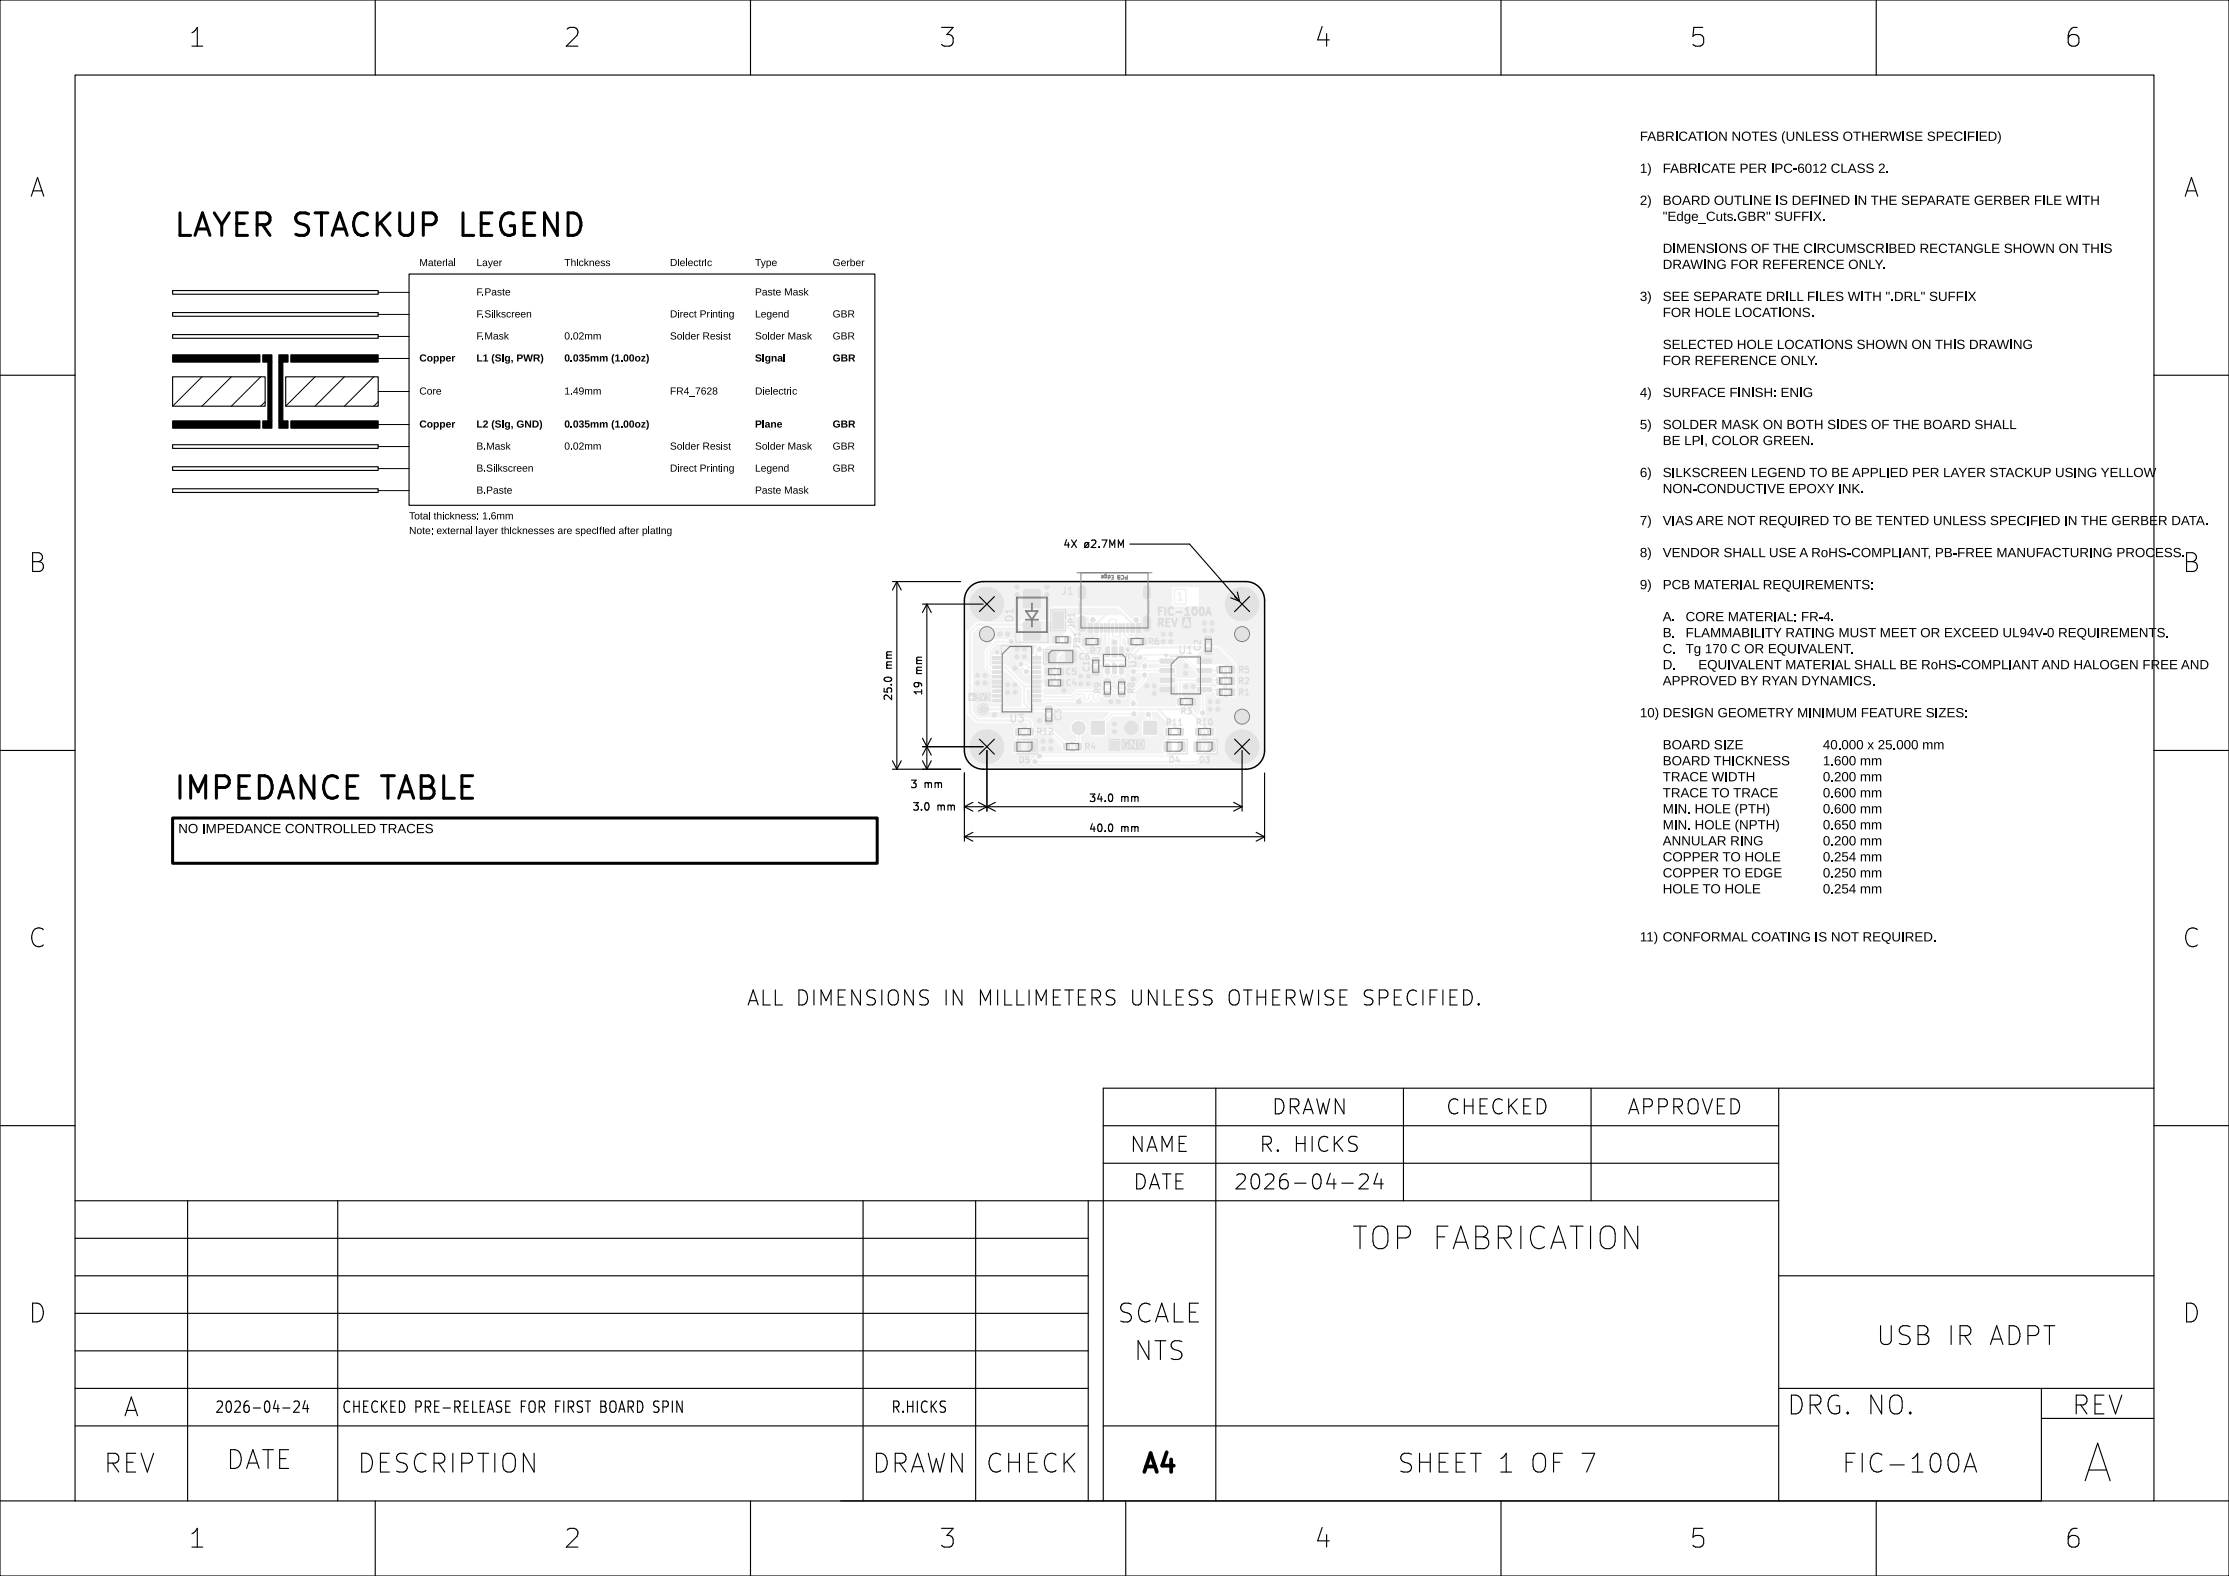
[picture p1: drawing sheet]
<svg xmlns="http://www.w3.org/2000/svg" width="297mm" height="210mm" viewBox="0 0 297 210" stroke-linecap="round" stroke-linejoin="round" font-family="sans-serif">
<defs><g id="words">
<text font-size="6.7" fill="#fff" x="277.5" y="197.5">A</text>
<g font-size="4" fill="#fff">
<text x="23" y="31.5">LAYER STACKUP LEGEND</text>
<text x="23" y="106.5">IMPEDANCE TABLE</text>
<text x="181.4" y="166.5">TOP FABRICATION</text>
</g>
<g font-size="3.3" fill="#fff">
<text x="25" y="6.2">1</text>
<text x="75" y="6.2">2</text>
<text x="125" y="6.2">3</text>
<text x="175" y="6.2">4</text>
<text x="225" y="6.2">5</text>
<text x="275" y="6.2">6</text>
<text x="4" y="26.3">A</text>
<text x="291" y="26.3">A</text>
<text x="4" y="76.2">B</text>
<text x="291" y="76.2">B</text>
<text x="4" y="126.3">C</text>
<text x="291" y="126.3">C</text>
<text x="4" y="176.2">D</text>
<text x="149.5" y="176.3">SCALE</text>
<text x="251" y="179.3">USB IR ADPT</text>
<text x="291" y="176.2">D</text>
<text x="151.5" y="181.3">NTS</text>
<text x="16.5" y="188.8">A</text>
<text x="238" y="188.5">DRG. NO.</text>
<text x="276.5" y="188.5">REV</text>
<text x="15.5" y="196.3">REV</text>
<text x="30.5" y="195.8">DATE</text>
<text x="47.5" y="196.3">DESCRIPTION</text>
<text x="117.5" y="196.3">DRAWN</text>
<text x="132.5" y="196.3">CHECK</text>
<text x="152.5" y="196.3">A4</text>
<text x="187.5" y="196.3">SHEET 1 OF 7</text>
<text x="246.5" y="196.3">FIC-100A</text>
<text x="25" y="206.3">1</text>
<text x="75" y="206.3">2</text>
<text x="125" y="206.3">3</text>
<text x="175" y="206.3">4</text>
<text x="225" y="206.3">5</text>
<text x="275" y="206.3">6</text>
</g>
<g font-size="2.7" fill="#fff">
<text x="102.7" y="134">ALL DIMENSIONS IN MILLIMETERS UNLESS OTHERWISE SPECIFIED.</text>
<text x="170.5" y="148.5">DRAWN</text>
<text x="193.9" y="148.5">CHECKED</text>
<text x="218.1" y="148.5">APPROVED</text>
<text x="151.3" y="153.5">NAME</text>
<text x="168.1" y="153.5">R. HICKS</text>
<text x="151.3" y="158.5">DATE</text>
<text x="166.5" y="158.5">2026-04-24</text>
</g>
<g font-size="1.7" fill="#fff">
<text x="30" y="188.3">2026-04-24</text>
<text x="45.5" y="188.3">CHECKED PRE-RELEASE FOR FIRST BOARD SPIN</text>
<text x="119" y="188.3">R.HICKS</text>
</g>
<g font-size="1.3" fill="#fff">
<text x="142.2" y="73">4X ø2.7MM</text>
<text x="118.8" y="92.8" transform="rotate(-90 118.8 92.8)">25.0 mm</text>
<text x="122.8" y="92" transform="rotate(-90 122.8 92)">19 mm</text>
<text x="121.9" y="105">3 mm</text>
<text x="122.1" y="108">3.0 mm</text>
<text x="145.7" y="106.8">34.0 mm</text>
<text x="145.7" y="110.8">40.0 mm</text>
</g>
<text font-size=".7" fill="#fff" x="150.1" y="76.7" transform="rotate(180 150.1 76.7)">PCB Edge</text>
</g></defs>
<path d="M129.4 78l1-.4 .6-.1h35a2.5 2.5 0 0 1 2.5 2.5v20a2.5 2.5 0 0 1-2.5 2.5h-35a2.5 2.5 0 0 1-2.5-2.5v-20a2.5 2.5 0 0 1 .9-2z" fill="none" stroke="#000" stroke-width=".2"/>
<path d="M157 79.9h.5M157 79.2l.2-.3v1" fill="none" stroke="#f2f2f2" stroke-width=".25"/>
<path d="M140.7 82.4h.6v.5h-.6z" fill-rule="evenodd" fill="#f2f2f2"/>
<path d="M156.5 78.5h1.5v2h-1.5z" fill="none" stroke="#f2f2f2" stroke-width=".2"/>
<g fill="#f2f2f2">
<path d="M132.3 87.4h1.2v.4h-1.2z" fill-rule="evenodd"/>
<path d="M132.3 88.1h1.2v.4h-1.2z" fill-rule="evenodd"/>
<path d="M132.3 88.7h1.2v.4h-1.2z" fill-rule="evenodd"/>
<path d="M132.3 89.3h1.2v.4h-1.2z" fill-rule="evenodd"/>
<path d="M132.3 90h1.2v.4h-1.2z" fill-rule="evenodd"/>
<path d="M132.3 90.6h1.2v.4h-1.2z" fill-rule="evenodd"/>
<path d="M132.3 91.3h1.2v.4h-1.2z" fill-rule="evenodd"/>
<path d="M132.3 91.9h1.2v.4h-1.2z" fill-rule="evenodd"/>
<path d="M132.3 92.5h1.2v.4h-1.2z" fill-rule="evenodd"/>
<path d="M132.3 93.2h1.2v.4h-1.2z" fill-rule="evenodd"/>
<path d="M137.5 93.2h1.2v.4h-1.2z" fill-rule="evenodd"/>
<path d="M137.5 92.5h1.2v.4h-1.2z" fill-rule="evenodd"/>
<path d="M137.5 91.9h1.2v.4h-1.2z" fill-rule="evenodd"/>
<path d="M137.5 91.3h1.2v.4h-1.2z" fill-rule="evenodd"/>
<path d="M137.5 90.6h1.2v.4h-1.2z" fill-rule="evenodd"/>
<path d="M137.5 90h1.2v.4h-1.2z" fill-rule="evenodd"/>
<path d="M137.5 89.3h1.2v.4h-1.2z" fill-rule="evenodd"/>
<path d="M137.5 88.7h1.2v.4h-1.2z" fill-rule="evenodd"/>
<path d="M137.5 88.1h1.2v.4h-1.2z" fill-rule="evenodd"/>
<path d="M137.5 87.4h1.2v.4h-1.2z" fill-rule="evenodd"/>
<path d="M140.2 81.5h1.6v1h-1.6z" fill-rule="evenodd"/>
<path d="M140.2 82.8h1.6v1h-1.6z" fill-rule="evenodd"/>
<path d="M161 98.9l.7-.1 .2 .1v1.1l-.1 .2h-.6l-.2-.2z" fill-rule="evenodd"/>
<path d="M159.1 98.9l.7-.1 .2 .1v1.1l-.1 .2h-.6l-.2-.2z" fill-rule="evenodd"/>
<path d="M148 98.8h1v1h-1z" fill-rule="evenodd"/>
<path d="M137 97.1h.7v.8h-.7z" fill-rule="evenodd"/>
<path d="M135.3 97.1h.7v.8h-.7z" fill-rule="evenodd"/>
<path d="M147.1 92.2h.9v.6h-.9z" fill-rule="evenodd"/>
<path d="M147.1 90.5h.9v.7h-.9z" fill-rule="evenodd"/>
<path d="M136.4 82.9l.2-.1 2 .1v.2v2v.2h-.2h-2v-.2v-2z" fill-rule="evenodd"/>
<path d="M136.4 78.6l.2-.1 2 .1v.2v2v.2h-.2h-2v-.2v-2z" fill-rule="evenodd"/>
<path d="M156.9 93.1h.7v.8h-.7z" fill-rule="evenodd"/>
<path d="M158.6 93.1h.6v.8h-.6z" fill-rule="evenodd"/>
<path d="M161 97.1h.7v.8h-.7z" fill-rule="evenodd"/>
<path d="M159.3 97.1h.7v.8h-.7z" fill-rule="evenodd"/>
<path d="M145.6 89.2h.8v.7h-.8z" fill-rule="evenodd"/>
<path d="M145.6 87.6h.8v.8h-.8z" fill-rule="evenodd"/>
<path d="M137 98.9l.7-.1 .2 .1v1.1l-.1 .2h-.6l-.2-.2z" fill-rule="evenodd"/>
<path d="M135.1 98.9l.7-.1 .2 .1v1.1l-.1 .2h-.6l-.2-.2z" fill-rule="evenodd"/>
<path d="M149 92.2h.9v.6h-.9z" fill-rule="evenodd"/>
<path d="M149 90.5h.9v.7h-.9z" fill-rule="evenodd"/>
<path d="M141.9 84.8h.8v.9h-.8z" fill-rule="evenodd"/>
<path d="M140.3 84.8h.8v.9h-.8z" fill-rule="evenodd"/>
<path d="M163.8 90.3h.7v.9h-.7z" fill-rule="evenodd"/>
<path d="M162.2 90.3h.6v.9h-.6z" fill-rule="evenodd"/>
<path d="M139.4 86.9l.1-.1 1.1 .1 .1 .2-.1 1-.1 .1-1.1-.1-.1-.2z" fill-rule="evenodd"/>
<path d="M142.1 86.9l.1-.1 1.1 .1 .1 .2-.1 1-.1 .1-1.1-.1-.1-.2z" fill-rule="evenodd"/>
<path d="M140.9 90.6h.8v.8h-.8z" fill-rule="evenodd"/>
<path d="M139.4 90.6h.7v.8h-.7z" fill-rule="evenodd"/>
<path d="M139.3 95.7h.9v.7h-.9z" fill-rule="evenodd"/>
<path d="M139.3 94.1h.9v.8h-.9z" fill-rule="evenodd"/>
<path d="M163.8 88.8h.7v.9h-.7z" fill-rule="evenodd"/>
<path d="M162.2 88.8h.6v.9h-.6z" fill-rule="evenodd"/>
<path d="M154.6 87.8h1.8l.1 .1v.4l-.2 .1h-1.7l-.1-.2z" fill-rule="evenodd"/>
<path d="M154.6 89.1h1.8l.1 .1v.4l-.2 .1h-1.7l-.1-.2z" fill-rule="evenodd"/>
<path d="M154.6 90.4l1.8-.1 .1 .2v.3l-.2 .1h-1.7l-.1-.1z" fill-rule="evenodd"/>
<path d="M154.6 91.6h1.8l.1 .2v.3l-.2 .1h-1.7l-.1-.1z" fill-rule="evenodd"/>
<path d="M159.5 91.6h1.9v.2v.3l-.1 .1h-1.7l-.1-.1z" fill-rule="evenodd"/>
<path d="M159.5 90.4l1.9-.1v.2v.3l-.1 .1h-1.7l-.1-.1z" fill-rule="evenodd"/>
<path d="M159.5 89.1h1.9v.1v.4l-.1 .1h-1.7l-.1-.2z" fill-rule="evenodd"/>
<path d="M159.5 87.8h1.9v.1v.4l-.1 .1h-1.7l-.1-.2z" fill-rule="evenodd"/>
<path d="M141.8 99.1h.6v.8h-.6z" fill-rule="evenodd"/>
<path d="M143.4 99.1h.7v.8h-.7z" fill-rule="evenodd"/>
<path d="M140.9 89.1h.8v.8h-.8z" fill-rule="evenodd"/>
<path d="M139.4 89.1h.7v.8h-.7z" fill-rule="evenodd"/>
<path d="M157 97.1h.7v.8h-.7z" fill-rule="evenodd"/>
<path d="M155.3 97.1h.7v.8h-.7z" fill-rule="evenodd"/>
<path d="M163.8 91.8h.7v.9h-.7z" fill-rule="evenodd"/>
<path d="M162.2 91.8h.6v.9h-.6z" fill-rule="evenodd"/>
<path d="M144.3 85.1h.7v.8h-.7z" fill-rule="evenodd"/>
<path d="M146 85.1h.7v.8h-.7z" fill-rule="evenodd"/>
<path d="M151.4 83.1h.5l.1 .1v.9l-.1 .1-.4 .1-.1-.1z" fill-rule="evenodd"/>
<path d="M150.6 83.1h.4l.2 .1v.9l-.1 .1-.3 .1-.2-.1z" fill-rule="evenodd"/>
<path d="M149.6 83.1l.3 .1v1l-.1 .1-.2-.1z" fill-rule="evenodd"/>
<path d="M148.6 83.1l.3 .1v1l-.1 .1-.2-.1z" fill-rule="evenodd"/>
<path d="M148.1 83.1l.3 .1v1l-.1 .1-.2-.1z" fill-rule="evenodd"/>
<path d="M147.1 83.1l.3 .1v1l-.1 .1-.2-.1z" fill-rule="evenodd"/>
<path d="M145.8 83.1h.4l.2 .1v.9l-.1 .1-.4 .1-.1-.1z" fill-rule="evenodd"/>
<path d="M145 83.1h.5l.1 .1v.9l-.1 .1-.3 .1-.2-.1z" fill-rule="evenodd"/>
<path d="M145 83.1h.5l.1 .1v.9l-.1 .1-.3 .1-.2-.1z" fill-rule="evenodd"/>
<path d="M145.8 83.1h.4l.2 .1v.9l-.1 .1-.4 .1-.1-.1z" fill-rule="evenodd"/>
<path d="M146.6 83.1l.3 .1v1l-.1 .1-.2-.1z" fill-rule="evenodd"/>
<path d="M147.6 83.1l.3 .1v1l-.1 .1-.2-.1z" fill-rule="evenodd"/>
<path d="M149.1 83.1l.3 .1v1l-.1 .1-.2-.1z" fill-rule="evenodd"/>
<path d="M150.1 83.1l.3 .1v1l-.1 .1-.2-.1z" fill-rule="evenodd"/>
<path d="M150.6 83.1h.4l.2 .1v.9l-.1 .1-.3 .1-.2-.1z" fill-rule="evenodd"/>
<path d="M151.4 83.1h.5l.1 .1v.9l-.1 .1-.4 .1-.1-.1z" fill-rule="evenodd"/>
</g>
<g fill="#f2f2f2">
<circle cx="131" cy="94.5" r=".5"/>
<circle cx="165.5" cy="99.5" r="2.25"/>
<circle cx="131.5" cy="99.5" r="2.25"/>
<circle cx="131.5" cy="80.5" r="2.25"/>
<circle cx="165.5" cy="84.5" r=".5"/>
<circle cx="165.5" cy="95.5" r=".5"/>
<circle cx="131.5" cy="84.5" r=".5"/>
</g>
<path d="M144.2 78.5v.8M152.8 78.5v.8M144.2 82.6v1.1M152.8 82.6v1.1" fill="none" stroke="#f2f2f2" stroke-width="1"/>
<g fill="#f2f2f2">
<path d="M152 85.1h.7v.8h-.7z" fill-rule="evenodd"/>
<path d="M150.3 85.1h.7v.8h-.7z" fill-rule="evenodd"/>
<path d="M149.2 86.2h.4l.1 .1v1.1v.1h-.4l-.1-.1z" fill-rule="evenodd"/>
<path d="M148.2 86.2h.5l.1 .1v1.1l-.1 .1h-.3l-.2-.1z" fill-rule="evenodd"/>
<path d="M147.3 86.2h.4l.1 .1v1.1v.1h-.4l-.1-.1z" fill-rule="evenodd"/>
<path d="M147.3 88.5h.4l.1 .1v1v.2h-.4l-.1-.1z" fill-rule="evenodd"/>
<path d="M148.2 88.5h.5l.1 .1v1l-.1 .2h-.3l-.2-.1z" fill-rule="evenodd"/>
<path d="M149.2 88.5h.4l.1 .1v1v.2h-.4l-.1-.1z" fill-rule="evenodd"/>
<path d="M157 98.9l.7-.1 .2 .1v1.1l-.1 .2h-.6l-.2-.2z" fill-rule="evenodd"/>
<path d="M155.1 98.9l.7-.1 .2 .1 .1 1.1-.2 .2h-.6l-.2-.2z" fill-rule="evenodd"/>
<path d="M160.6 86.4h.8v.7h-.8z" fill-rule="evenodd"/>
<path d="M160.6 84.8h.8v.8h-.8z" fill-rule="evenodd"/>
<path d="M145.4 96.1h1.8v1.8h-1.8z" fill-rule="evenodd"/>
<path d="M152.4 96.1h1.8v1.8h-1.8z" fill-rule="evenodd"/>
</g>
<g fill="#f2f2f2">
<circle cx="165.5" cy="80.5" r="2.25"/>
<circle cx="143.7" cy="97" r=".9"/>
<circle cx="150.7" cy="97" r=".9"/>
<circle cx="134.2" cy="92.3" r=".3"/>
<circle cx="160.5" cy="84" r=".3"/>
<circle cx="161.2" cy="93.5" r=".3"/>
<circle cx="135.5" cy="87.5" r=".3"/>
<circle cx="155" cy="84.5" r=".3"/>
<circle cx="139" cy="98.8" r=".3"/>
<circle cx="135.2" cy="91.3" r=".3"/>
<circle cx="161.5" cy="84" r=".3"/>
<circle cx="131.3" cy="90" r=".3"/>
<circle cx="153.8" cy="91.4" r=".3"/>
<circle cx="139" cy="99.7" r=".3"/>
<circle cx="145" cy="90.1" r=".3"/>
<circle cx="161.5" cy="83" r=".3"/>
<circle cx="159" cy="91.5" r=".3"/>
<circle cx="158" cy="89.8" r=".3"/>
<circle cx="135.5" cy="78.2" r=".3"/>
<circle cx="145" cy="91.1" r=".3"/>
<circle cx="162.3" cy="93.5" r=".3"/>
<circle cx="161.3" cy="94.5" r=".3"/>
<circle cx="134.2" cy="84.5" r=".3"/>
<circle cx="136.5" cy="87.5" r=".3"/>
<circle cx="156" cy="85.5" r=".3"/>
<circle cx="144" cy="90.1" r=".3"/>
<circle cx="140" cy="98.8" r=".3"/>
<circle cx="158" cy="91.5" r=".3"/>
<circle cx="130.2" cy="90" r=".3"/>
<circle cx="158" cy="88.7" r=".3"/>
<circle cx="149" cy="93.5" r=".3"/>
<circle cx="153.8" cy="92.4" r=".3"/>
<circle cx="135.5" cy="79.3" r=".3"/>
<circle cx="160.5" cy="83" r=".3"/>
<circle cx="132.5" cy="95.3" r=".3"/>
<circle cx="148.5" cy="96.5" r=".3"/>
<circle cx="133.2" cy="84.5" r=".3"/>
<circle cx="139.5" cy="78.2" r=".3"/>
<circle cx="136.5" cy="86.5" r=".3"/>
<circle cx="139.5" cy="79.3" r=".3"/>
<circle cx="135.5" cy="86.5" r=".3"/>
<circle cx="162.3" cy="94.5" r=".3"/>
<circle cx="135.2" cy="92.3" r=".3"/>
<circle cx="155" cy="85.5" r=".3"/>
<circle cx="131.2" cy="91" r=".3"/>
<circle cx="138.5" cy="96" r=".3"/>
<circle cx="143.8" cy="93.5" r=".3"/>
<circle cx="148.5" cy="97.5" r=".3"/>
<circle cx="134.3" cy="91.3" r=".3"/>
<circle cx="148" cy="93.5" r=".3"/>
<circle cx="148.5" cy="85.6" r=".3"/>
<circle cx="151" cy="90.5" r=".3"/>
<circle cx="144" cy="91.1" r=".3"/>
<circle cx="156" cy="84.5" r=".3"/>
<circle cx="135.2" cy="89" r=".3"/>
<circle cx="140" cy="99.7" r=".3"/>
<circle cx="130.2" cy="91" r=".3"/>
<circle cx="141.7" cy="92" r=".3"/>
<circle cx="152.8" cy="91.4" r=".3"/>
<circle cx="152.5" cy="90" r=".3"/>
<circle cx="152.5" cy="88.8" r=".3"/>
<circle cx="151" cy="93.7" r=".3"/>
<circle cx="151.1" cy="95.2" r=".3"/>
<circle cx="136" cy="88.5" r=".3"/>
<circle cx="137.9" cy="101.5" r=".3"/>
<circle cx="136.8" cy="89.5" r=".3"/>
<circle cx="138.5" cy="100.7" r=".3"/>
<circle cx="153" cy="95.2" r=".3"/>
<circle cx="160.2" cy="95" r=".3"/>
<circle cx="151.9" cy="87.6" r=".3"/>
<circle cx="134.8" cy="85.5" r=".3"/>
<circle cx="151" cy="89.5" r=".3"/>
<circle cx="138.5" cy="86.5" r=".3"/>
</g>
<path d="M131 94.5h27.3l3 3M132.9 88.9h1l2.6 2.6M136.5 91.5h1.6M136.5 91.5v2.2l.7 .8M137.5 84.1l-.8-.9h-6.4l-1 1.1v10.7l.9 1h6.8l.3 .3v1.2h2.8l2 2M141 83.3h1l1.2 1.2v1.2l2.3 2.3h4.8l1.6-1.7h.9v-.1h7.7l.5 .6M146.1 83.7v-.6l1.6-1.6h1.6l1.6 1.6v.6M148 88l.5 .5v.6M154.3 94.5l3 3" fill="none" stroke="#f2f2f2" stroke-width=".3"/>
<g fill="none" stroke="#f2f2f2" stroke-width=".2">
<path d="M134.8 85.5h-2l-1.3 1.3v2.1l.6 .6h.8M135.7 97.5v1.9l-.1 .1M136 88.5h.7l.5 .5h.8l.1-.1M136.7 89.5h1.4M138.5 86.5l-.4 .4v.7l-.1-.1M143.7 97h.1M143.7 97v2.5M146.7 83.7v1.4l-.4 .4M147.6 92.5l-1.2 .1-.1 .5a.31 .31 0 0 1-.3 .2 .31 .31 0 0 1-.3-.2v-.4a.31 .31 0 0 0-.3-.2 .31 .31 0 0 0-.3 .2v.4a.31 .31 0 0 1-.3 .2 .31 .31 0 0 1-.3-.2l-.1-.5-.6-.1-.8 .7h-3.9l-.1 .2h-.9M147.6 89.1v1.8M148.2 83.7v.9l.3 .3h.5l.2-.2M148.7 83.7v-1l-.2-.2h-.5l-.2 .2v4l-.2 .2"/>
<path d="M149.2 83.7v3l.2 .2M149.4 89.1l.1 1.8M149.5 92.5l-.4-.4h-.8l-.3-.3h-.9l-.3 .3h-3.2l-.7 .7h-3.8l-.1-.1h-.9M149.7 83.7v.9l1 .9M151.1 95.1h-3l-1.8 1.9M151.9 87.6l.3-.3h5.3l2.1 2.1h2.8l.1-.2M152.5 90v.5l-1.5 1.5v1.7M153 95.2l.3 .2v1.6M155.5 88.1h-2.6l-.4 .4v.3M155.5 90.6h6.9l.1 .1M155.5 89.4h-4.4l-.1 .1M155.7 97.5v1.9l-.1 .1"/>
<path d="M157.2 90.6v2.9M157.4 99.5l-1.2 1.2h-17.7M159.7 97.5v1.9l-.1 .1M161.4 99.5l-2 2h-21.5M162.5 92.2l-.3-.3h-1.7l-.2 .2v2.9"/>
</g>
<g fill="#f2f2f2">
<path d="M151.1 89.2l.5 .1v.2l-.4 .2-.2-.2z" fill-rule="evenodd"/>
<path d="M149.2 85.9h.1l.2 .2 .1 .1-.1 .6-.3-.4z" fill-rule="evenodd"/>
<path d="M139.7 86h1.8l.3-.3v-.9l.8-.1 .1 .1v1.5l-.2 .2h-.7l-1 1v1.4l-.2 .3 .2 1.2-.2 .3 .1 .7-.2 .1h-1.4l-.1-.1v-.4h-1.4l-.1-.1 .1-.3 1.4-.1v-3.7z" fill-rule="evenodd"/>
<path d="M147.7 83.7l.2 .5-.1 .2h-.1l-.1-.2z" fill-rule="evenodd"/>
<path d="M147.5 89.2l.3 .5a.33 .33 0 0 1-.3 .4l-.2-.4z" fill-rule="evenodd"/>
<path d="M137.3 89.4h.2l.6 .2-.6 .1-.2-.1z" fill-rule="evenodd"/>
<path d="M159.2 89.1l.2-.1a1.4 1.4 0 0 0 1.1 .1v.3h-1z" fill-rule="evenodd"/>
<path d="M145.3 87.6a.29 .29 0 0 0 .5 0l.2 .4-.5 .3-.4-.5z" fill-rule="evenodd"/>
<path d="M149.4 89.2l.3 .5a.33 .33 0 0 1-.3 .4l-.2-.4z" fill-rule="evenodd"/>
<path d="M149.2 83.7l.2 .5-.1 .2h-.1l-.1-.2z" fill-rule="evenodd"/>
<path d="M149.4 90.1h.1l.1 .2 .2 .2-.3 .4-.4-.4 .2-.2z" fill-rule="evenodd"/>
<path d="M159.5 87.2l1-.9 1.7-.1 2.3 2.3v4.1l-.1 .1-.5 .1-.2-.2v-3.6l-.4-.5h-3.7z" fill-rule="evenodd"/>
<path d="M161.7 90.5l.5-.2 .3 .5-.4 .3-.1-.2-.3-.2z" fill-rule="evenodd"/>
<path d="M132.1 89.6l.2-.2 .6 .1-.6 .2z" fill-rule="evenodd"/>
<path d="M161 99.3l.4 .2v.7h-.3l-.4 .2-.2-.1 .4-.6z" fill-rule="evenodd"/>
<path d="M159.2 90.5l.4-.2 .8 .3-.8 .3-.4-.2z" fill-rule="evenodd"/>
<path d="M141.5 98.7l.4 .3h.3l-.1 .5-.4 .2-.1-.4-.3-.3z" fill-rule="evenodd"/>
<path d="M131.1 94l.9 .4v.2l-.9 .4-.1-.5z" fill-rule="evenodd"/>
<path d="M132.9 88.9l.6-.2 .2 .1v.2l-.2 .1z" fill-rule="evenodd"/>
<path d="M155.3 97.8l.4-.3 .4 .3-.2 .2-.1 .4h-.2l-.1-.4z" fill-rule="evenodd"/>
<path d="M138 87.2h.2l.1 .3-.2 .1-.2-.1z" fill-rule="evenodd"/>
<path d="M140 81.3l.4-.3h8.5l.8 .8-.1 .2h-5a.81 .81 0 0 0-.9 0h-1.2l-.5 .5h-1.9l-.1-.1z" fill-rule="evenodd"/>
<path d="M160.5 91.9l.8-.3 .1 .1a.33 .33 0 0 1 .4 .3l-.5 .2z" fill-rule="evenodd"/>
<path d="M137.7 97.1l.1 .2 .3 .1v.2l-.2 .1-.2 .2-.4-.4z" fill-rule="evenodd"/>
<path d="M146.2 82.8l.3 .2a.68 .68 0 0 0-.1 .7h-.3l-.1-.6z" fill-rule="evenodd"/>
<path d="M129.5 78.3l.7-.4 .8-.1h35a2.25 2.25 0 0 1 2.2 2.2v20.3a2.25 2.25 0 0 1-2.2 1.9h-35.3a2.25 2.25 0 0 1-1.9-2.2v-1h6.1v1l.1 .3 .2 .1h.7l.2-.1 .2-.3-.1-1-.2-.7 .3-.4v-.7l-.2-.3-.2-.1h-.6l-.2 .3v.8l.3 .5-.5 .6h-6.1v-3.7v-.1h.2l1.2 1.2h6.6a.38 .38 0 0 1 .1 .5l-.2 .3v.7l.2 .2 .8 .1 .2-.3h.3h1.8l1.3 1.3 .2 .5a.41 .41 0 0 0 .4 .5h.5l.2-.2 .1-.9a.56 .56 0 0 0-.6-.3l-.4-.2-1.5-1.4-2.1-.1-.3-.2h4.8v.2a1.33 1.33 0 0 0 .8 1v.6l-.3 .5 .1 .7 .2 .3h.6l.2-.1 .2-.3-.1-.7-.2-.4v-.6a1.11 1.11 0 0 0 .3-1.9 1.11 1.11 0 0 0-1.8 .7h-4.8l-.1-.7-.7-.6h-6.6l-.8-.7v-3h2.5l.1 1.8 1.3 .1 .2-.2v-2.4l-.1-.1h-1.4l-.1 .1v.7h-2.5v-7.5l.8-.8 .3 .1a1.17 1.17 0 0 0-.2 1.2 1.17 1.17 0 0 0 1.1 .7l.5-.1 .1 .1-1 1v2.4l.9 .9v.6l.2 .1 1.3-.1 .1-1 .1-.1h.1l2.2 2.2v2.1l.1 .3-.1 .1h-4.1l-.6-.2a.73 .73 0 0 0-.9 .2 .73 .73 0 0 0 .1 1 .73 .73 0 0 0 1-.1l.4-.1h7l.4 .2 .6 .1 .5-.3h7.3v.2l-.9 .8-1.7 .1v1.9l.2 .2 1.9-.1 .1-1.7 .9-.8 2.3-.1a.54 .54 0 0 0 .7 .2 .54 .54 0 0 0 .3-.7h.1h.7l.1 .1a.55 .55 0 0 0 .4 .7l-.1 .2h-.5l-.1 .1v2l.2 .1h1.9l.1-.2v-1.9l-.2-.1h-.6l-.1-.6a.33 .33 0 0 1 .1-.4h.6l1.8 1.8-.1 .1h-.5l-.3 .3v.8l.3 .5-.5 .6v1l.1 .3-.1 .1h-16a.55 .55 0 0 0-.7-.1 .55 .55 0 0 0-.2 .7 .53 .53 0 0 0-.5 .7 .53 .53 0 0 0 .9 .1h21.1l1.4-1.3 1-.1 .2-.4v-1l-.1-.3-.3-.1h-.6l-.2 .1-.3 1.1-.2 .3-.1-.1-.1-1-.2-.7 .3-.4v-.7l.3 .1 .1 .4a.41 .41 0 0 0 .4 .5h.6l.2-.2v-.9a.54 .54 0 0 0-.6-.3l-.4-.2-.9-.9v-.2l.5-.1h3.9a1.1 1.1 0 0 0 1.5 1.1 1.1 1.1 0 0 0 .3-1.9 1.1 1.1 0 0 0-1.8 .6v.2h-3.9a.56 .56 0 0 0 .1-.9v-2.1h.8l.3-.2 .2 .2a.43 .43 0 0 0 .4 .5h.5l.3-.3v-.7l-.3-.4 .3-.3v-.8l-.3-.4 .3-.4v-.7l.1-.1 .3 .3 .1 3.6 .2 .2 .6 .1 .2-.2 .2-.2-.1-4.2-2.3-2.3-1.6-.1-.3-.1h-7.7l-.9 .1-1.8 1.6-.2-.1v-1.3l-.3-.3v-.9h.1l.2 .2 .2 .5a.43 .43 0 0 0 .3 .5h.6l.2-.2 .1-.8a.6 .6 0 0 0-.7-.4l-.3-.1v-.2l.2-.1h13.9a1.1 1.1 0 0 0 1.5 1.1 1.1 1.1 0 0 0 .3-1.8 1.1 1.1 0 0 0-1.8 .5v.2h-13.2l.2-.2 .1-1.1a.54 .54 0 0 0 .3-.9 .54 .54 0 0 0-.9 .3l-.2-.1-1.7-1.6h-8.6l-.6 .5v1.1l-.1 .1h-3.3l-.2 .1-.3 .3h-5.7l-1.4 1.2v-.1v-4.3l.2-.7 .4-.5h26.8l.1 2.3h3.5v-2.5l-3.4-.1a.19 .19 0 0 0-.2 .3h-26.8z" fill-rule="evenodd"/>
<path d="M157.6 91l1.6-.1 .4 .2h1.7l.4-.1 .5 .4-.1 .2h-.2l-.6-.2h-1.8l-.2 .3v.4a.43 .43 0 0 0 .6 .3v.1v2l-.2 .8-1.2-1.1-.7-.1v-1l-.2-.3v-.2z" fill-rule="evenodd"/>
<path d="M136.8 91.8l.5 .1v1.7l.2 .2h1.2l.6-.3h3.8l.8-.7 .3 .1a.64 .64 0 0 0 .4 .7 .64 .64 0 0 0 .7-.3l.2 .1a.62 .62 0 0 0 .7 .2 .62 .62 0 0 0 .4-.7l.2-.1 .3 .3h.8l.3-.2 .1-.5h.4l.1 .3a.4 .4 0 0 0 .3 .4l.9-.1 .1-.2v-.6a.66 .66 0 0 0-.7-.3l-1-.1-.3-.3 .1-.4v-.5v-.2l-.2-.1a.19 .19 0 0 1-.1-.3 .19 .19 0 0 1 .2-.1l.6 .1 .3-.1a.22 .22 0 0 1 .1 .2 .22 .22 0 0 1-.1 .2l-.2 .2 .1 .8 .2 .2 .9-.1 .1-.2v-.6l-.3-.5 .1-.4v-1.2l.1-.1 .5-.1 .7-.7h.1a.55 .55 0 0 0 .6 .5 .55 .55 0 0 0 .5-.5h.4l.2 .1-.8 .6a.56 .56 0 0 0-.2 .7l-.1 .1h-.5a.51 .51 0 0 0-.7 0 .51 .51 0 0 0 0 .7 .51 .51 0 0 0 .7 0l.2-.1h.4l.1 .7-1.4 1.5v1.5a.66 .66 0 0 0-.2 .7h-10l-.4-.2-.6-.1-.5 .3h-1.6l-.6-.6z" fill-rule="evenodd"/>
<path d="M153 88.4h1.2l.5 .2h1.8l.2-.3-.1-.7h.7l2 1.9a.35 .35 0 0 0 .3 .4h1.7l.4-.2 .3 .1a.27 .27 0 0 1 .1 .2 .27 .27 0 0 1-.2 .3h-.2l-.4-.2h-1.7l-.5 .2h-2.3l-.4-.2h-1.8l-.3 .4 .1 .4 .2 .2h1.8l.3-.1h.2v1.6v.2l-.2 .3v1h-5.1l-.2-.1a.6 .6 0 0 0-.1-.7v-1.2l1.4-1.4 .3-.5v-.5h1.2l.5 .2h1.7l.3-.3v-.5l-.2-.2h-1.8l-.5 .2h-1.1l-.1-.1z" fill-rule="evenodd"/>
<path d="M141 87.5l.8-.8h.8l.3-.3 .1-.2 .1-.1 2.4 2.5 .8 .1 .4-.3a.23 .23 0 0 1 .2-.1 .23 .23 0 0 1 .2 .2l-.1 1.2 .2 .4-.3 .4v.6l.1 .4-.4 .3h-3l-.9 .7h-3.5a.32 .32 0 0 1-.2-.4v-.4h1.5l.3-.2 .2-1.1-.1-1.2 .1-.3z" fill-rule="evenodd"/>
<path d="M132.3 83.7l3.7-.1v2l.2 .3 .2 .1h1.6l.2 .1-.4 .5v.6l-.5 .2v1h-.1l-.3-.2h-.4a.52 .52 0 0 0-.8-.1 .52 .52 0 0 0-.1 .7 .52 .52 0 0 0 .8 .1l.1 .1a.72 .72 0 0 0-.1 .8 .71 .71 0 0 0 .8 0l.3 .1h1.2l.1 .1v.3l-1.4 .1-.1 .1-.1 .6h-.6l-2.5-2.5-.4-.1v-1.1l-.1-.1h-1.4l-.1 1.3a.2 .2 0 0 1-.2 .3l-.1-.2v-1.8l1.1-1.1h1.4a.53 .53 0 0 0 .8 .1 .53 .53 0 0 0 0-.8 .53 .53 0 0 0-.8 .1h-1.6a.15 .15 0 0 1-.2 0 .15 .15 0 0 1-.1-.1 1.39 1.39 0 0 0-.1-1.4z" fill-rule="evenodd"/>
<path d="M148.1 85.1h.1l.2 .1 .5 .1 .1 2.2-.1 .1h-.9z" fill-rule="evenodd"/>
<path d="M142.2 82.6l.4-.4h1.2a.74 .74 0 0 1 .8 0h.5v.1a.56 .56 0 0 0 .5 .9l.1 1.1 .1 .1 .5 .1h.1v.3h-.3a.39 .39 0 0 0-.4 .4l.1 .8 .2 .2h.6a.68 .68 0 0 0 .3-.8l.2-.9h.3v1.4l-.3 .3-.1 1.4h-.3l-.4-.3-.9 .1-1.8-1.8v-1.2l-1.4-1.4z" fill-rule="evenodd"/>
<path d="M146.7 83.7l.2 .5-.1 .2h-.1l-.1-.2z" fill-rule="evenodd"/>
<path d="M154.3 88l.3-.2 .9 .3-.8 .3-.4-.2z" fill-rule="evenodd"/>
<path d="M136.3 82.8l5.6-.1 .1 .2v1.3l-.2 .3h-.3l-.2 .2-.1 1h-4.8l-.2-.1z" fill-rule="evenodd"/>
<path d="M159.6 98.3h.2v.4l.2 .2-.4 .6-.4-.6 .2-.2z" fill-rule="evenodd"/>
<path d="M150.1 84.8l.4 .2h.3l-.1 .5-.4 .2-.1-.4-.2-.4z" fill-rule="evenodd"/>
<path d="M148.7 83h.1l.1 .2-.2 .4-.1-.4z" fill-rule="evenodd"/>
<path d="M135.3 97.8l.4-.3 .3 .3-.1 .2-.1 .4h-.2l-.1-.4z" fill-rule="evenodd"/>
<path d="M135.6 98.3h.2v.4l.2 .2-.4 .6-.4-.6 .2-.2z" fill-rule="evenodd"/>
<path d="M154.3 89.3l.4-.2 .8 .3-.9 .2-.3-.1z" fill-rule="evenodd"/>
<path d="M156.6 96.9l.2-.2 .4 .3h.2l-.1 .5-.4 .2z" fill-rule="evenodd"/>
<path d="M147.7 83h.1l.1 .2-.2 .4-.1-.4z" fill-rule="evenodd"/>
<path d="M150.5 83l.3-.2 .2 .3-.1 .6h-.3l.1-.4z" fill-rule="evenodd"/>
<path d="M148.2 83.7l.2 .5-.1 .2h-.1l-.1-.2z" fill-rule="evenodd"/>
<path d="M161.7 89.3l.2-.1 .2-.3 .4 .4-.3 .4-.5-.2z" fill-rule="evenodd"/>
<path d="M148.4 88.2l.2 .3-.1 .6-.3 .1a.81 .81 0 0 0 0-.8z" fill-rule="evenodd"/>
<path d="M150.5 83l.3-.2 .2 .3-.1 .6h-.3l.1-.4z" fill-rule="evenodd"/>
<path d="M146.3 87.6l.2 .2 .4 .1v.2l-.3 .1-.3 .2-.3-.4z" fill-rule="evenodd"/>
<path d="M160.6 96.9l.2-.2 .4 .3h.2l-.1 .5-.4 .2z" fill-rule="evenodd"/>
<path d="M155.6 98.3h.2v.4l.2 .2-.4 .6-.4-.6 .2-.2z" fill-rule="evenodd"/>
<path d="M160.5 90.6l.8-.3 .4 .2 .1 .2-.4 .2z" fill-rule="evenodd"/>
<path d="M147.5 90.1h.1l.2 .3 .1 .1-.4 .4-.3-.4 .2-.2z" fill-rule="evenodd"/>
<path d="M161.7 91.8h.6l.2 .4-.4 .3-.1-.3-.3-.2z" fill-rule="evenodd"/>
<path d="M137.2 96.6h.3l.1 .4 .1 .1-.4 .4-.4-.3 .2-.3z" fill-rule="evenodd"/>
<path d="M146.2 82.8l.3 .2a.68 .68 0 0 0-.1 .7h-.3l-.1-.6z" fill-rule="evenodd"/>
<path d="M138.1 93.3l.6-.1 .2 .1v.1l-.2 .2z" fill-rule="evenodd"/>
<path d="M157 99.3l.4 .2v.7h-.3l-.4 .2-.2-.1 .4-.6z" fill-rule="evenodd"/>
<path d="M138.1 92.7l.6-.2 .2 .1v.2l-.2 .1z" fill-rule="evenodd"/>
<path d="M137.5 91.3h1.2v.9h-1.1z" fill-rule="evenodd"/>
<path d="M160.1 92.2l.4-.3 .2 .3-.3 .1-.1 .2h-.1z" fill-rule="evenodd"/>
<path d="M155.6 90.6l.8-.3 .4 .2v.2l-.4 .2z" fill-rule="evenodd"/>
<path d="M143.7 98.6h.1l.2 .4 .1 .1-.4 .4-.3-.3 .2-.2z" fill-rule="evenodd"/>
<path d="M137.3 88.9l.2-.1 .6 .1-.6 .2h-.2z" fill-rule="evenodd"/>
<path d="M160.5 89.4l.8-.3 .4 .2 .1 .2-.5 .2z" fill-rule="evenodd"/>
<path d="M149.2 83.7l.2 .5-.1 .2h-.1l-.1-.2z" fill-rule="evenodd"/>
<path d="M146.7 92.4h.2l.3-.3 .3 .4-.3 .4-.2-.2-.3-.1z" fill-rule="evenodd"/>
<path d="M157.2 92.6h.1l.2 .4 .1 .1-.4 .4-.3-.3 .2-.2z" fill-rule="evenodd"/>
<path d="M138.2 86.3l.3 .2 .1 .3-.6 .1v-.2z" fill-rule="evenodd"/>
<path d="M159.3 97.8l.4-.3 .3 .3-.1 .2-.1 .4h-.2z" fill-rule="evenodd"/>
<path d="M147.7 85.9h.1v.5l-.2 .4-.2-.6 .2-.1z" fill-rule="evenodd"/>
<path d="M149.7 83.7l.2 .5-.1 .2h-.1l-.1-.2z" fill-rule="evenodd"/>
<path d="M148.7 92l.8 .1v.4l-.5 .2a.42 .42 0 0 0-.3-.5z" fill-rule="evenodd"/>
<path d="M146.1 85h.1a.45 .45 0 0 0 .5-.2h.1l-.1 .8-.4-.1z" fill-rule="evenodd"/>
</g>
<g fill="#fff">
<circle cx="134.2" cy="92.3" r=".15"/>
<circle cx="160.5" cy="84" r=".15"/>
<circle cx="161.2" cy="93.5" r=".15"/>
<circle cx="135.5" cy="87.5" r=".15"/>
<circle cx="155" cy="84.5" r=".15"/>
<circle cx="139" cy="98.8" r=".15"/>
<circle cx="135.3" cy="91.2" r=".15"/>
<circle cx="161.5" cy="84" r=".15"/>
<circle cx="131.2" cy="90" r=".15"/>
<circle cx="153.8" cy="91.4" r=".15"/>
<circle cx="139" cy="99.7" r=".15"/>
<circle cx="145" cy="90.1" r=".15"/>
<circle cx="161.5" cy="83" r=".15"/>
<circle cx="159" cy="91.5" r=".15"/>
<circle cx="158" cy="89.8" r=".15"/>
<circle cx="135.5" cy="78.2" r=".15"/>
<circle cx="145" cy="91.1" r=".15"/>
<circle cx="162.3" cy="93.5" r=".15"/>
<circle cx="161.2" cy="94.5" r=".15"/>
<circle cx="134.3" cy="84.5" r=".15"/>
<circle cx="136.5" cy="87.5" r=".15"/>
<circle cx="156" cy="85.5" r=".15"/>
<circle cx="144" cy="90.1" r=".15"/>
<circle cx="140" cy="98.8" r=".15"/>
<circle cx="158" cy="91.5" r=".15"/>
<circle cx="130.2" cy="90" r=".15"/>
<circle cx="158" cy="88.7" r=".15"/>
<circle cx="149" cy="93.5" r=".15"/>
<circle cx="153.8" cy="92.4" r=".15"/>
<circle cx="135.5" cy="79.2" r=".15"/>
<circle cx="160.5" cy="83" r=".15"/>
<circle cx="132.5" cy="95.3" r=".15"/>
<circle cx="148.5" cy="96.5" r=".15"/>
<circle cx="133.2" cy="84.5" r=".15"/>
<circle cx="139.5" cy="78.2" r=".15"/>
<circle cx="136.5" cy="86.5" r=".15"/>
<circle cx="139.5" cy="79.2" r=".15"/>
<circle cx="135.5" cy="86.5" r=".15"/>
<circle cx="162.3" cy="94.5" r=".15"/>
<circle cx="135.3" cy="92.3" r=".15"/>
<circle cx="155" cy="85.5" r=".15"/>
<circle cx="131.2" cy="91" r=".15"/>
<circle cx="138.5" cy="96" r=".15"/>
<circle cx="143.8" cy="93.5" r=".15"/>
<circle cx="148.5" cy="97.5" r=".15"/>
<circle cx="134.2" cy="91.2" r=".15"/>
<circle cx="148" cy="93.5" r=".15"/>
<circle cx="148.5" cy="85.6" r=".15"/>
<circle cx="151" cy="90.5" r=".15"/>
<circle cx="144" cy="91.1" r=".15"/>
<circle cx="156" cy="84.5" r=".15"/>
<circle cx="135.3" cy="89" r=".15"/>
<circle cx="140" cy="99.7" r=".15"/>
<circle cx="130.2" cy="91" r=".15"/>
<circle cx="141.7" cy="92" r=".15"/>
<circle cx="152.8" cy="91.4" r=".15"/>
<circle cx="152.5" cy="90" r=".15"/>
<circle cx="152.5" cy="88.8" r=".15"/>
<circle cx="151" cy="93.7" r=".15"/>
<circle cx="151.1" cy="95.2" r=".15"/>
<circle cx="136" cy="88.5" r=".15"/>
<circle cx="137.9" cy="101.5" r=".15"/>
<circle cx="136.7" cy="89.5" r=".15"/>
<circle cx="138.5" cy="100.7" r=".15"/>
<circle cx="153" cy="95.2" r=".15"/>
<circle cx="160.2" cy="95" r=".15"/>
<circle cx="151.9" cy="87.6" r=".15"/>
<circle cx="134.8" cy="85.5" r=".15"/>
<circle cx="151" cy="89.5" r=".15"/>
<circle cx="138.5" cy="86.5" r=".15"/>
<circle cx="165.5" cy="99.5" r="1.35"/>
<circle cx="131.5" cy="99.5" r="1.35"/>
<circle cx="131.5" cy="80.5" r="1.35"/>
<circle cx="151.4" cy="82.6" r=".33"/>
<circle cx="145.6" cy="82.6" r=".33"/>
</g>
<path d="M144.2 78.5v.8M152.8 78.5v.8M144.2 82.6v1.1M152.8 82.6v1.1" fill="none" stroke="#fff" stroke-width=".6"/>
<g fill="#fff">
<circle cx="165.5" cy="80.5" r="1.35"/>
<circle cx="146.3" cy="97" r=".45"/>
<circle cx="143.7" cy="97" r=".45"/>
<circle cx="153.3" cy="97" r=".45"/>
<circle cx="150.7" cy="97" r=".45"/>
</g>
<g fill="#e2e2e2">
<path d="M140.2 82.5h1.6v.3h-1.6z" fill-rule="evenodd"/>
<path d="M132.3 87.4h1.2v.5h-1.2z" fill-rule="evenodd"/>
<path d="M132.3 88h1.2v.5h-1.2z" fill-rule="evenodd"/>
<path d="M132.3 88.7h1.2v.4l-1.2 .1z" fill-rule="evenodd"/>
<path d="M132.3 89.3h1.2v.5h-1.2z" fill-rule="evenodd"/>
<path d="M132.3 89.9h1.2v.5h-1.2z" fill-rule="evenodd"/>
<path d="M132.3 90.6h1.2v.4l-1.2 .1z" fill-rule="evenodd"/>
<path d="M132.3 91.2h1.2v.5h-1.2z" fill-rule="evenodd"/>
<path d="M132.3 91.9l1.2-.1v.5h-1.2z" fill-rule="evenodd"/>
<path d="M132.3 92.5h1.2v.4l-1.2 .1z" fill-rule="evenodd"/>
<path d="M132.3 93.1h1.2v.5h-1.2z" fill-rule="evenodd"/>
<path d="M137.5 93.1h1.2v.5h-1.2z" fill-rule="evenodd"/>
<path d="M137.5 92.5h1.2v.4l-1.2 .1z" fill-rule="evenodd"/>
<path d="M137.5 91.9l1.2-.1v.5h-1.2z" fill-rule="evenodd"/>
<path d="M137.5 91.2h1.2v.5h-1.2z" fill-rule="evenodd"/>
<path d="M137.5 90.6h1.2v.4l-1.2 .1z" fill-rule="evenodd"/>
<path d="M137.5 89.9h1.2v.5h-1.2z" fill-rule="evenodd"/>
<path d="M137.5 89.3h1.2v.5h-1.2z" fill-rule="evenodd"/>
<path d="M137.5 88.7h1.2v.4l-1.2 .1z" fill-rule="evenodd"/>
<path d="M137.5 88h1.2v.5h-1.2z" fill-rule="evenodd"/>
<path d="M137.5 87.4h1.2v.5h-1.2z" fill-rule="evenodd"/>
<path d="M140.2 81.5h1.6v1h-1.6z" fill-rule="evenodd"/>
<path d="M140.2 82.8h1.6v1h-1.6z" fill-rule="evenodd"/>
<path d="M161 98.8h.7l.3 .1v1.1l-.2 .2h-.6l-.3-.1v-1.1z" fill-rule="evenodd"/>
<path d="M159.1 98.8h.7l.3 .1v1.1l-.2 .2h-.6l-.3-.1v-1.1z" fill-rule="evenodd"/>
<path d="M148 98.7h1v1.1h-1z" fill-rule="evenodd"/>
<path d="M136.9 97h.8v1h-.8z" fill-rule="evenodd"/>
<path d="M135.3 97h.8v1h-.8z" fill-rule="evenodd"/>
<path d="M147.1 92.1h.9v.8h-.9z" fill-rule="evenodd"/>
<path d="M147.1 90.5h.9v.7h-.9z" fill-rule="evenodd"/>
<path d="M136.4 82.9l.2-.1h1.8l.2 .1 .1 .1v2.1l-.1 .2-.2 .1h-1.8l-.2-.1-.1-.2v-2.1z" fill-rule="evenodd"/>
<path d="M136.4 78.6l.2-.1h1.8l.2 .1 .1 .1v2.1l-.1 .2-.2 .1h-1.8l-.2-.1-.1-.2v-2.1z" fill-rule="evenodd"/>
<path d="M156.9 93h.7v1h-.7z" fill-rule="evenodd"/>
<path d="M158.5 93h.8v1h-.8z" fill-rule="evenodd"/>
<path d="M160.9 97h.8v1h-.8z" fill-rule="evenodd"/>
<path d="M159.3 97h.8v1h-.8z" fill-rule="evenodd"/>
<path d="M145.5 89.1h.2h.8v.2v.7l-.2 .1-.8-.1v-.2z" fill-rule="evenodd"/>
<path d="M145.5 87.6l.2-.1 .8 .1v.1v.7l-.2 .1-.8-.1v-.2z" fill-rule="evenodd"/>
<path d="M137 98.8h.7l.3 .1v1.1l-.2 .2h-.6l-.3-.1v-1.1z" fill-rule="evenodd"/>
<path d="M135.1 98.8h.7l.3 .1v1.1l-.2 .2h-.6l-.3-.1v-1.1z" fill-rule="evenodd"/>
<path d="M149 92.1h.9v.8h-.9z" fill-rule="evenodd"/>
<path d="M149 90.5h.9v.7h-.9z" fill-rule="evenodd"/>
<path d="M141.9 84.8l.1-.1 .7 .1 .1 .2-.1 .7-.2 .1-.6-.1-.1-.2z" fill-rule="evenodd"/>
<path d="M140.3 84.8l.2-.1 .6 .1 .1 .2-.1 .7-.1 .1-.7-.1-.1-.2z" fill-rule="evenodd"/>
<path d="M163.8 90.3h.7v.9h-.7z" fill-rule="evenodd"/>
<path d="M162.1 90.3h.8v.9h-.8z" fill-rule="evenodd"/>
<path d="M139.3 86.8h.2h1.2l.1 .2-.1 1.2h-.2h-1.2l-.1-.2z" fill-rule="evenodd"/>
<path d="M142 86.8h.2h1.2l.1 .2-.1 1.2h-.2h-1.2l-.1-.2z" fill-rule="evenodd"/>
<path d="M140.9 90.5h.2h.6l.1 .2-.1 .8h-.2h-.6l-.1-.2z" fill-rule="evenodd"/>
<path d="M139.3 90.5h.2h.7v.2v.8h-.2h-.7l-.1-.2z" fill-rule="evenodd"/>
<path d="M139.3 95.6h.2h.7l.1 .2-.1 .7h-.2h-.7l-.1-.2z" fill-rule="evenodd"/>
<path d="M139.3 94.1l.2-.1 .7 .1 .1 .1-.1 .7-.2 .1-.7-.1-.1-.2z" fill-rule="evenodd"/>
<path d="M163.8 88.8h.7v.9h-.7z" fill-rule="evenodd"/>
<path d="M162.1 88.8h.8v.9h-.8z" fill-rule="evenodd"/>
<path d="M154.6 87.8h1.8l.2 .1-.1 .4-.1 .1h-1.8l-.1-.1z" fill-rule="evenodd"/>
<path d="M154.6 89.1l1.8-.1 .2 .2-.1 .4-.1 .1h-1.8l-.1-.2z" fill-rule="evenodd"/>
<path d="M154.6 90.3h1.8l.2 .2-.1 .4-.1 .1h-1.8l-.1-.2z" fill-rule="evenodd"/>
<path d="M154.6 91.6h1.8l.2 .1-.1 .4-.1 .2-1.8-.1-.1-.1z" fill-rule="evenodd"/>
<path d="M159.5 91.6h1.9l.1 .1v.4l-.2 .2-1.7-.1-.2-.1z" fill-rule="evenodd"/>
<path d="M159.5 90.3h1.9l.1 .2v.4l-.2 .1h-1.7l-.2-.2z" fill-rule="evenodd"/>
<path d="M159.5 89.1l1.9-.1 .1 .2v.4l-.2 .1h-1.7l-.2-.2z" fill-rule="evenodd"/>
<path d="M159.5 87.8h1.9l.1 .1v.4l-.2 .1h-1.7l-.2-.1z" fill-rule="evenodd"/>
<path d="M141.7 99h.8v1h-.8z" fill-rule="evenodd"/>
<path d="M143.4 99h.7v1h-.7z" fill-rule="evenodd"/>
<path d="M140.9 89h.2h.6l.1 .2-.1 .8h-.2h-.6l-.1-.2z" fill-rule="evenodd"/>
<path d="M139.3 89h.2h.7v.2v.8h-.2h-.7l-.1-.2z" fill-rule="evenodd"/>
<path d="M156.9 97h.8v1h-.8z" fill-rule="evenodd"/>
<path d="M155.3 97h.8v1h-.8z" fill-rule="evenodd"/>
<path d="M163.8 91.8h.7v.9h-.7z" fill-rule="evenodd"/>
<path d="M162.1 91.8h.8v.9h-.8z" fill-rule="evenodd"/>
<path d="M144.3 85h.8v1h-.8z" fill-rule="evenodd"/>
<path d="M145.9 85h.8v1h-.8z" fill-rule="evenodd"/>
<path d="M151.4 83.1h.5l.1 .1 .1 .9-.2 .2h-.4l-.1-.1z" fill-rule="evenodd"/>
<path d="M150.6 83.1h.5l.1 .1v.9l-.1 .2h-.4l-.1-.1z" fill-rule="evenodd"/>
<path d="M149.6 83.1h.3v1.2l-.3-.1z" fill-rule="evenodd"/>
<path d="M148.6 83.1h.3v1.2l-.3-.1z" fill-rule="evenodd"/>
<path d="M148.1 83.1h.3v1.2l-.3-.1z" fill-rule="evenodd"/>
<path d="M147.1 83.1h.3v1.2l-.3-.1z" fill-rule="evenodd"/>
<path d="M145.8 83.1h.5l.1 .1v.9l-.1 .2h-.4l-.1-.1z" fill-rule="evenodd"/>
<path d="M145 83.1h.5l.1 .1 .1 .9-.2 .2h-.4l-.1-.1z" fill-rule="evenodd"/>
<path d="M145 83.1h.5l.1 .1 .1 .9-.2 .2h-.4l-.1-.1z" fill-rule="evenodd"/>
<path d="M145.8 83.1h.5l.1 .1v.9l-.1 .2h-.4l-.1-.1z" fill-rule="evenodd"/>
<path d="M146.6 83.1h.3v1.2l-.3-.1z" fill-rule="evenodd"/>
<path d="M147.6 83.1h.3v1.2l-.3-.1z" fill-rule="evenodd"/>
<path d="M149.1 83.1h.3v1.2l-.3-.1z" fill-rule="evenodd"/>
<path d="M150.1 83.1h.3v1.2l-.3-.1z" fill-rule="evenodd"/>
<path d="M150.6 83.1h.5l.1 .1v.9l-.1 .2h-.4l-.1-.1z" fill-rule="evenodd"/>
<path d="M151.4 83.1h.5l.1 .1 .1 .9-.2 .2h-.4l-.1-.1z" fill-rule="evenodd"/>
</g>
<g fill="#e2e2e2">
<circle cx="131" cy="94.5" r=".55"/>
<circle cx="165.5" cy="99.5" r="2.3"/>
<circle cx="131.5" cy="99.5" r="2.3"/>
<circle cx="131.5" cy="80.5" r="2.3"/>
<circle cx="165.5" cy="84.5" r="1"/>
<circle cx="165.5" cy="95.5" r="1"/>
<circle cx="131.5" cy="84.5" r="1"/>
<circle cx="151.4" cy="82.6" r=".37"/>
<circle cx="145.6" cy="82.6" r=".37"/>
</g>
<path d="M144.2 78.5v.8M152.8 78.5v.8M144.2 82.6v1.1M152.8 82.6v1.1" fill="none" stroke="#e2e2e2" stroke-width="1.1"/>
<g fill="#e2e2e2">
<path d="M151.9 85h.8v1h-.8z" fill-rule="evenodd"/>
<path d="M150.3 85h.8v1h-.8z" fill-rule="evenodd"/>
<path d="M149.2 86.2l.4-.1 .2 .2v1.1l-.1 .2h-.4l-.2-.1z" fill-rule="evenodd"/>
<path d="M148.2 86.2l.5-.1 .1 .2 .1 1.1-.2 .2h-.4l-.1-.1z" fill-rule="evenodd"/>
<path d="M147.3 86.2l.4-.1 .2 .2v1.1l-.1 .2h-.4l-.2-.1z" fill-rule="evenodd"/>
<path d="M147.3 88.5l.4-.1 .2 .1v1.2l-.1 .1h-.4l-.2-.1z" fill-rule="evenodd"/>
<path d="M148.2 88.5l.5-.1 .1 .1 .1 1.2-.2 .1h-.4l-.1-.1z" fill-rule="evenodd"/>
<path d="M149.2 88.5l.4-.1 .2 .1v1.2l-.1 .1h-.4l-.2-.1z" fill-rule="evenodd"/>
<path d="M157 98.8h.7l.3 .1v1.1l-.2 .2h-.6l-.3-.1v-1.1z" fill-rule="evenodd"/>
<path d="M155.1 98.8h.7l.3 .1v1.1l-.2 .2h-.6l-.3-.1v-1.1z" fill-rule="evenodd"/>
<path d="M160.5 86.3l.2-.1 .8 .1v.2v.7l-.2 .1-.8-.1v-.2z" fill-rule="evenodd"/>
<path d="M160.5 84.8l.2-.1 .8 .1v.2v.6l-.2 .1-.8-.1v-.2z" fill-rule="evenodd"/>
<path d="M145.3 96.1h1.9v1.8h-1.9z" fill-rule="evenodd"/>
<path d="M152.3 96.1h1.9v1.8h-1.9z" fill-rule="evenodd"/>
<path d="M132.3 87.4h1.2v.4h-1.2z" fill-rule="evenodd"/>
<path d="M132.3 88.1h1.2v.4h-1.2z" fill-rule="evenodd"/>
<path d="M132.3 88.7h1.2v.4h-1.2z" fill-rule="evenodd"/>
<path d="M132.3 89.3h1.2v.4h-1.2z" fill-rule="evenodd"/>
<path d="M132.3 90h1.2v.4h-1.2z" fill-rule="evenodd"/>
<path d="M132.3 90.6h1.2v.4h-1.2z" fill-rule="evenodd"/>
<path d="M132.3 91.3h1.2v.4h-1.2z" fill-rule="evenodd"/>
<path d="M132.3 91.9h1.2v.4h-1.2z" fill-rule="evenodd"/>
<path d="M132.3 92.5h1.2v.4h-1.2z" fill-rule="evenodd"/>
<path d="M132.3 93.2h1.2v.4h-1.2z" fill-rule="evenodd"/>
<path d="M137.5 93.2h1.2v.4h-1.2z" fill-rule="evenodd"/>
<path d="M137.5 92.5h1.2v.4h-1.2z" fill-rule="evenodd"/>
<path d="M137.5 91.9h1.2v.4h-1.2z" fill-rule="evenodd"/>
<path d="M137.5 91.3h1.2v.4h-1.2z" fill-rule="evenodd"/>
<path d="M137.5 90.6h1.2v.4h-1.2z" fill-rule="evenodd"/>
<path d="M137.5 90h1.2v.4h-1.2z" fill-rule="evenodd"/>
<path d="M137.5 89.3h1.2v.4h-1.2z" fill-rule="evenodd"/>
<path d="M137.5 88.7h1.2v.4h-1.2z" fill-rule="evenodd"/>
<path d="M137.5 88.1h1.2v.4h-1.2z" fill-rule="evenodd"/>
<path d="M137.5 87.4h1.2v.4h-1.2z" fill-rule="evenodd"/>
<path d="M161 98.9l.7-.1 .2 .1v1.1l-.1 .2h-.6l-.2-.2z" fill-rule="evenodd"/>
<path d="M159.1 98.9l.7-.1 .2 .1v1.1l-.1 .2h-.6l-.2-.2z" fill-rule="evenodd"/>
<path d="M137 97.1h.7v.8h-.7z" fill-rule="evenodd"/>
<path d="M135.3 97.1h.7v.8h-.7z" fill-rule="evenodd"/>
<path d="M147.1 92.2h.9v.6h-.9z" fill-rule="evenodd"/>
<path d="M147.1 90.5h.9v.7h-.9z" fill-rule="evenodd"/>
<path d="M156.9 93.1h.7v.8h-.7z" fill-rule="evenodd"/>
<path d="M158.6 93.1h.6v.8h-.6z" fill-rule="evenodd"/>
<path d="M161 97.1h.7v.8h-.7z" fill-rule="evenodd"/>
<path d="M159.3 97.1h.7v.8h-.7z" fill-rule="evenodd"/>
<path d="M145.6 89.2h.8v.7h-.8z" fill-rule="evenodd"/>
<path d="M145.6 87.6h.8v.8h-.8z" fill-rule="evenodd"/>
<path d="M137 98.9l.7-.1 .2 .1v1.1l-.1 .2h-.6l-.2-.2z" fill-rule="evenodd"/>
<path d="M135.1 98.9l.7-.1 .2 .1v1.1l-.1 .2h-.6l-.2-.2z" fill-rule="evenodd"/>
<path d="M149 92.2h.9v.6h-.9z" fill-rule="evenodd"/>
<path d="M149 90.5h.9v.7h-.9z" fill-rule="evenodd"/>
<path d="M141.9 84.8h.8v.9h-.8z" fill-rule="evenodd"/>
<path d="M140.3 84.8h.8v.9h-.8z" fill-rule="evenodd"/>
<path d="M163.8 90.3h.7v.9h-.7z" fill-rule="evenodd"/>
<path d="M162.2 90.3h.6v.9h-.6z" fill-rule="evenodd"/>
<path d="M139.4 86.9l.1-.1 1.1 .1 .1 .2-.1 1-.1 .1-1.1-.1-.1-.2z" fill-rule="evenodd"/>
<path d="M142.1 86.9l.1-.1 1.1 .1 .1 .2-.1 1-.1 .1-1.1-.1-.1-.2z" fill-rule="evenodd"/>
<path d="M140.9 90.6h.8v.8h-.8z" fill-rule="evenodd"/>
<path d="M139.4 90.6h.7v.8h-.7z" fill-rule="evenodd"/>
<path d="M139.3 95.7h.9v.7h-.9z" fill-rule="evenodd"/>
<path d="M139.3 94.1h.9v.8h-.9z" fill-rule="evenodd"/>
<path d="M163.8 88.8h.7v.9h-.7z" fill-rule="evenodd"/>
<path d="M162.2 88.8h.6v.9h-.6z" fill-rule="evenodd"/>
<path d="M154.6 87.8h1.8l.1 .1v.4l-.2 .1h-1.7l-.1-.2z" fill-rule="evenodd"/>
<path d="M154.6 89.1h1.8l.1 .1v.4l-.2 .1h-1.7l-.1-.2z" fill-rule="evenodd"/>
<path d="M154.6 90.4l1.8-.1 .1 .2v.3l-.2 .1h-1.7l-.1-.1z" fill-rule="evenodd"/>
<path d="M154.6 91.6h1.8l.1 .2v.3l-.2 .1h-1.7l-.1-.1z" fill-rule="evenodd"/>
<path d="M159.5 91.6h1.9v.2v.3l-.1 .1h-1.7l-.1-.1z" fill-rule="evenodd"/>
<path d="M159.5 90.4l1.9-.1v.2v.3l-.1 .1h-1.7l-.1-.1z" fill-rule="evenodd"/>
<path d="M159.5 89.1h1.9v.1v.4l-.1 .1h-1.7l-.1-.2z" fill-rule="evenodd"/>
<path d="M159.5 87.8h1.9v.1v.4l-.1 .1h-1.7l-.1-.2z" fill-rule="evenodd"/>
<path d="M141.8 99.1h.6v.8h-.6z" fill-rule="evenodd"/>
<path d="M143.4 99.1h.7v.8h-.7z" fill-rule="evenodd"/>
<path d="M140.9 89.1h.8v.8h-.8z" fill-rule="evenodd"/>
<path d="M139.4 89.1h.7v.8h-.7z" fill-rule="evenodd"/>
<path d="M157 97.1h.7v.8h-.7z" fill-rule="evenodd"/>
<path d="M155.3 97.1h.7v.8h-.7z" fill-rule="evenodd"/>
<path d="M163.8 91.8h.7v.9h-.7z" fill-rule="evenodd"/>
<path d="M162.2 91.8h.6v.9h-.6z" fill-rule="evenodd"/>
<path d="M144.3 85.1h.7v.8h-.7z" fill-rule="evenodd"/>
<path d="M146 85.1h.7v.8h-.7z" fill-rule="evenodd"/>
<path d="M151.4 83.1h.5l.1 .1v.9l-.1 .1-.4 .1-.1-.1z" fill-rule="evenodd"/>
<path d="M150.6 83.1h.4l.2 .1v.9l-.1 .1-.3 .1-.2-.1z" fill-rule="evenodd"/>
<path d="M149.6 83.1l.3 .1v1l-.1 .1-.2-.1z" fill-rule="evenodd"/>
<path d="M148.6 83.1l.3 .1v1l-.1 .1-.2-.1z" fill-rule="evenodd"/>
<path d="M148.1 83.1l.3 .1v1l-.1 .1-.2-.1z" fill-rule="evenodd"/>
<path d="M147.1 83.1l.3 .1v1l-.1 .1-.2-.1z" fill-rule="evenodd"/>
<path d="M145.8 83.1h.4l.2 .1v.9l-.1 .1-.4 .1-.1-.1z" fill-rule="evenodd"/>
<path d="M145 83.1h.5l.1 .1v.9l-.1 .1-.3 .1-.2-.1z" fill-rule="evenodd"/>
<path d="M145 83.1h.5l.1 .1v.9l-.1 .1-.3 .1-.2-.1z" fill-rule="evenodd"/>
<path d="M145.8 83.1h.4l.2 .1v.9l-.1 .1-.4 .1-.1-.1z" fill-rule="evenodd"/>
<path d="M146.6 83.1l.3 .1v1l-.1 .1-.2-.1z" fill-rule="evenodd"/>
<path d="M147.6 83.1l.3 .1v1l-.1 .1-.2-.1z" fill-rule="evenodd"/>
<path d="M149.1 83.1l.3 .1v1l-.1 .1-.2-.1z" fill-rule="evenodd"/>
<path d="M150.1 83.1l.3 .1v1l-.1 .1-.2-.1z" fill-rule="evenodd"/>
<path d="M150.6 83.1h.4l.2 .1v.9l-.1 .1-.3 .1-.2-.1z" fill-rule="evenodd"/>
<path d="M151.4 83.1h.5l.1 .1v.9l-.1 .1-.4 .1-.1-.1z" fill-rule="evenodd"/>
</g>
<g fill="#e2e2e2">
<circle cx="165.5" cy="80.5" r="2.3"/>
<circle cx="143.7" cy="97" r=".95"/>
<circle cx="150.7" cy="97" r=".95"/>
<circle cx="134.2" cy="92.2" r=".35"/>
<circle cx="160.5" cy="84" r=".35"/>
<circle cx="161.2" cy="93.5" r=".35"/>
<circle cx="135.5" cy="87.5" r=".35"/>
<circle cx="155" cy="84.5" r=".35"/>
<circle cx="139" cy="98.8" r=".35"/>
<circle cx="135.3" cy="91.2" r=".35"/>
<circle cx="161.5" cy="84" r=".35"/>
<circle cx="131.2" cy="90" r=".35"/>
<circle cx="153.8" cy="91.4" r=".35"/>
<circle cx="139" cy="99.8" r=".35"/>
<circle cx="145" cy="90.1" r=".35"/>
<circle cx="161.5" cy="83" r=".35"/>
<circle cx="159" cy="91.5" r=".35"/>
<circle cx="158" cy="89.8" r=".35"/>
<circle cx="135.5" cy="78.3" r=".35"/>
<circle cx="145" cy="91.1" r=".35"/>
<circle cx="162.3" cy="93.5" r=".35"/>
<circle cx="161.2" cy="94.5" r=".35"/>
<circle cx="134.2" cy="84.5" r=".35"/>
<circle cx="136.5" cy="87.5" r=".35"/>
<circle cx="156" cy="85.5" r=".35"/>
<circle cx="144" cy="90.1" r=".35"/>
<circle cx="140" cy="98.8" r=".35"/>
<circle cx="158" cy="91.5" r=".35"/>
<circle cx="130.2" cy="90" r=".35"/>
<circle cx="158" cy="88.7" r=".35"/>
<circle cx="149" cy="93.5" r=".35"/>
<circle cx="153.8" cy="92.4" r=".35"/>
<circle cx="135.5" cy="79.2" r=".35"/>
<circle cx="160.5" cy="83" r=".35"/>
<circle cx="132.5" cy="95.3" r=".35"/>
<circle cx="148.5" cy="96.5" r=".35"/>
<circle cx="133.2" cy="84.5" r=".35"/>
<circle cx="139.5" cy="78.3" r=".35"/>
<circle cx="136.5" cy="86.5" r=".35"/>
<circle cx="139.5" cy="79.2" r=".35"/>
<circle cx="135.5" cy="86.5" r=".35"/>
<circle cx="162.3" cy="94.5" r=".35"/>
<circle cx="135.3" cy="92.2" r=".35"/>
<circle cx="155" cy="85.5" r=".35"/>
<circle cx="131.2" cy="91" r=".35"/>
<circle cx="138.5" cy="96" r=".35"/>
<circle cx="143.8" cy="93.5" r=".35"/>
<circle cx="148.5" cy="97.5" r=".35"/>
<circle cx="134.2" cy="91.2" r=".35"/>
<circle cx="148" cy="93.5" r=".35"/>
<circle cx="148.5" cy="85.6" r=".35"/>
<circle cx="151" cy="90.5" r=".35"/>
<circle cx="144" cy="91.1" r=".35"/>
<circle cx="156" cy="84.5" r=".35"/>
<circle cx="135.3" cy="89" r=".35"/>
<circle cx="140" cy="99.8" r=".35"/>
<circle cx="130.2" cy="91" r=".35"/>
<circle cx="141.8" cy="92" r=".35"/>
<circle cx="152.8" cy="91.4" r=".35"/>
<circle cx="152.5" cy="90" r=".35"/>
<circle cx="152.5" cy="88.8" r=".35"/>
<circle cx="151" cy="93.7" r=".35"/>
<circle cx="151.1" cy="95.1" r=".35"/>
<circle cx="136" cy="88.5" r=".35"/>
<circle cx="137.9" cy="101.5" r=".35"/>
<circle cx="136.7" cy="89.5" r=".35"/>
<circle cx="138.5" cy="100.7" r=".35"/>
<circle cx="153" cy="95.2" r=".35"/>
<circle cx="160.2" cy="95" r=".35"/>
<circle cx="151.9" cy="87.6" r=".35"/>
<circle cx="134.8" cy="85.5" r=".35"/>
<circle cx="151" cy="89.5" r=".35"/>
<circle cx="138.5" cy="86.5" r=".35"/>
</g>
<path d="M144.2 78.5v.8M152.8 78.5v.8M144.2 82.6v1.1M152.8 82.6v1.1" fill="none" stroke="#e2e2e2" stroke-width="1"/>
<g fill="#e2e2e2">
<path d="M152 85.1h.7v.8h-.7z" fill-rule="evenodd"/>
<path d="M150.3 85.1h.7v.8h-.7z" fill-rule="evenodd"/>
<path d="M149.2 86.2h.4l.1 .1v1.1v.1h-.4l-.1-.1z" fill-rule="evenodd"/>
<path d="M148.2 86.2h.5l.1 .1v1.1l-.1 .1h-.3l-.2-.1z" fill-rule="evenodd"/>
<path d="M147.3 86.2h.4l.1 .1v1.1v.1h-.4l-.1-.1z" fill-rule="evenodd"/>
<path d="M147.3 88.5h.4l.1 .1v1v.2h-.4l-.1-.1z" fill-rule="evenodd"/>
<path d="M148.2 88.5h.5l.1 .1v1l-.1 .2h-.3l-.2-.1z" fill-rule="evenodd"/>
<path d="M149.2 88.5h.4l.1 .1v1v.2h-.4l-.1-.1z" fill-rule="evenodd"/>
<path d="M157 98.9l.7-.1 .2 .1v1.1l-.1 .2h-.6l-.2-.2z" fill-rule="evenodd"/>
<path d="M155.1 98.9l.7-.1 .2 .1 .1 1.1-.2 .2h-.6l-.2-.2z" fill-rule="evenodd"/>
<path d="M160.6 86.4h.8v.7h-.8z" fill-rule="evenodd"/>
<path d="M160.6 84.8h.8v.8h-.8z" fill-rule="evenodd"/>
</g>
<g fill="#dbdbdb">
<path d="M158.1 82.8l.1 .2h-.2z"/>
<path d="M157.5 82.2h1.2v1.5h-1.2v-.3h.1a.12 .12 0 0 0 .1 .2 .12 .12 0 0 0 .2-.1v-.2h.3l.1 .2a.12 .12 0 0 0 .2 .1 .12 .12 0 0 0 0-.2l-.3-1-.1-.1-.5 1.1h-.1z" fill-rule="evenodd"/>
</g>
<g fill="none" stroke="#dbdbdb" stroke-width=".25">
<path d="M154.4 83l.5-.1 .1-.1-.1-.3-.1-.1h-.4v1M154.4 81.4h.3M154.6 83l.4 .4M154.9 81h-.5v.9M155.3 81v.9M155.4 82.9h.3M155.9 82.4h-.5v1h.5M156.2 82.4l.3 1 .3-1M156.3 81a.4 .4 0 0 0-.5 0 .4 .4 0 0 0-.1 .5 .37 .37 0 0 0 .2 .4 .37 .37 0 0 0 .4 0M156.7 81.6h.8M157.9 81.9h.6M157.9 81.2l.3-.2v.9"/>
<path d="M159 81h.1a.53 .53 0 0 1 .4 .4 .53 .53 0 0 1-.4 .5 .66 .66 0 0 1-.1-.9zM160 81h.1a.53 .53 0 0 1 .3 .4 .53 .53 0 0 1-.3 .5 .67 .67 0 0 1-.1-.9zM160.7 81.9l.3-.9 .4 .9M160.8 81.7h.5"/>
</g>
<path d="M134.7 95.2v.8l.2 .2h.2l.2-.2v-.8M135.7 95.2h.6l-.3 .4 .3 .1v.4l-.2 .1-.4-.1" fill="none" stroke="#dbdbdb" stroke-width=".15"/>
<path d="M129 92.3h3v1.1h-3v-.5l.4 .1 .1 .3v-.3h.3l-.3-.1v-.3l-.1 .3h-.4v-.4l1.3 .1-.1 .2 .2 .1v.2l-.1 .1-.3-.1v.1l.1 .1 .4-.1 .1-.3-.2-.2 .2-.2 .3 .8h.1l.3-.8 .4 .1-.2 .2 .3 .1-.1 .3-.3-.1v.2h.3l.2-.2v-.2l-.1-.2 .1-.2v-.1h-.7l-.2 .6-.3-.6-.1 .1-.1-.1-1.5 .1z" fill-rule="evenodd" fill="#dbdbdb"/>
<path d="M142.4 83.3l.6 .1 .2 .2M142.8 82.9l-.1-.3-.3-.1v.4h.8M143.2 81.7v.5M143.2 81.9h-.8l.2 .3M159.9 100.8a.4 .4 0 0 1 .5 .4 .4 .4 0 0 1-.5 .4zM160.6 100.8h.5l-.2 .3 .2 .1v.3l-.1 .1-.4-.1" fill="none" stroke="#dbdbdb" stroke-width=".15"/>
<g fill="#dbdbdb">
<path d="M151.8 98.8a.43 .43 0 0 1 .5 .4 .43 .43 0 0 1-.5 .4z" fill-rule="evenodd"/>
<path d="M149.5 98.5h3v1.4h-3v-.8h.1l.1 .5 .3 .2 .3-.1v-.5l-.3 .1 .2 .1v.2a.41 .41 0 0 1-.5-.5 .41 .41 0 0 1 .6-.3v-.1h.3l.1 1.1 .1-.1v-.7l.4 .7h.1l.1-1h.3v1.1l.5-.1 .2-.2v-.6l-.4-.3-.3 .1-.5-.1v.8l-.5-.8-.1 .1h-.8l-.2 .4h-.1z" fill-rule="evenodd"/>
</g>
<g fill="none" stroke="#dbdbdb" stroke-width=".15">
<path d="M141.9 78.2v.7a.32 .32 0 0 1-.4 .3M142.3 79.2h.6M142.3 78.5l.3-.3v1M133.4 87.1v-1.1h4.2v1.1M133.4 93.9v1.1h4.2v-1.1M134 82.3a.54 .54 0 0 1 .6-.2 .54 .54 0 0 1 .4 .6h-1zM135 81.1v.6M135 81.4h-1l.2 .3M138.3 97.5l.4-.1v-.3h-.4v.8M138.5 97.5l.2 .4M139 97.9h.5M139 97.3l.3-.2v.8"/>
<path d="M139.8 97.1h.3l.2 .2-.5 .6h.5M140.6 95.1v-.5l.3 .3v-.2h.4l.1 .1-.1 .3M140.6 95.4a.35 .35 0 0 0 .4 .5 .35 .35 0 0 0 .3-.5M142.6 90.6a.36 .36 0 0 0-.5 .4 .36 .36 0 0 0 .5 .3M142.6 89.1a.36 .36 0 0 0-.5 .4 .36 .36 0 0 0 .5 .3M143.1 85.8v.4h.8M143.1 90.5l-.2 .6h.5M143.1 85.1h.2l.1 .1 .2-.2 .2 .1 .1 .4h-.8zM143.3 90.8v.6M143.3 89.1h-.3l-.1 .3h.4v.4l-.1 .1-.3-.1M143.4 85.2v.3M143.4 85.9v.3"/>
<path d="M143.9 84.3v.4M143.9 84.5h-.8l.2 .2M144.4 87.1a.35 .35 0 0 0-.5 .4 .35 .35 0 0 0 .5 .3M144.4 88.9a.35 .35 0 0 0 .3 .5 .35 .35 0 0 0 .3-.5M144.7 99.5l.3-.1 .1-.3h-.4v.8M144.8 99.5l.3 .4M145.1 87.1h-.3l-.1 .2v.4l.1 .2 .3-.1v-.4h-.3l-.1 .1M145.1 88.1v.5M145.1 88.4h-.8l.2 .2M145.4 86.7h.4v-.3l-.4-.1v.8M145.6 86.7l.3 .4M145.6 99l-.2 .6h.5"/>
<path d="M145.8 99.3v.6M146.1 86.3h.6l-.4 .8M146.2 91.1l.1 .1v.2l-.4 .1-.1-.3 .2-.1h.4l.2 .1v.2M146.2 92.3v-.4h-.3l-.1 .4h.8M146.6 91.8l-.4 .3M150.4 88.2h.8l.2 .2v.2l-.2 .2h-.8M150.7 91.2l-.2-.1-.2 .1v.2l.2 .1 .2-.1M150.7 91.2l.1-.1h.2l.1 .1v.2l-.1 .1h-.2l-.1-.1M150.7 91.2v.2M150.7 92.3v-.4h-.3l-.1 .4h.8M151.1 91.8l-.4 .3M151.4 87.2v.6l-.8-.6-.2 .2 .1 .4"/>
<path d="M153.2 85.5l.3-.1 .1-.3h-.4v.8M153.3 85.5l.3 .4M154.3 85.1h-.2l-.1 .2-.1 .4 .2 .2 .2-.1v-.4h-.2l-.2 .1M155.5 96.2h.4v-.3l-.4-.1v.8M155.7 96.2l.3 .4M156.3 96.6h.4M156.3 96l.2-.2v.8M157.1 96.6h.4M157.1 96l.2-.2v.8M157.2 86.1v.8l.2 .2h.2l.2-.2v-.8M157.5 94.7h.4v-.3l-.4-.1v.8M157.7 94.7l.2 .4"/>
<path d="M158.2 94.3h.5l-.3 .3 .3 .1v.3l-.1 .1-.4-.1M158.2 87.1h.6M158.2 86.3l.3-.2v1M159.2 86.1a.36 .36 0 0 0 .3 .5 .36 .36 0 0 0 .4-.5M159.5 96.2h.4v-.3l-.4-.1v.8M159.7 96.2l.3 .4M159.9 85.3v.5l-.5-.5-.3 .2 .1 .3M160.3 96.6h.4M160.3 96l.2-.2v.8M161.1 95.9l.1-.1a.43 .43 0 0 1 .3 .4 .43 .43 0 0 1-.3 .4l-.1-.3zM165.2 92.2h.3l.1-.3-.4-.1v.8M165.2 89.2h.3l.1-.3-.4-.1v.8"/>
<path d="M165.2 90.7h.3l.1-.3-.4-.1v.8M165.3 90.7l.3 .4M165.3 89.2l.3 .4M165.3 92.2l.3 .4M165.9 90.4l.3-.1 .2 .2-.5 .6h.5M165.9 92.6h.5M165.9 92l.3-.2v.8M166.3 88.8h-.3l-.1 .4h.4v.3l-.1 .1-.3-.1M135.9 100.8a.4 .4 0 0 1 .5 .4 .4 .4 0 0 1-.5 .4zM137.1 100.8h-.4v.4h.4v.3l-.1 .1-.3-.1M155.9 100.8a.4 .4 0 0 1 .5 .4 .4 .4 0 0 1-.5 .4zM156.9 100.8l-.2 .5h.5"/>
<path d="M157.1 101.1v.5"/>
</g>
<g fill="#dbdbdb" stroke="#dbdbdb" stroke-width=".13">
<path d="M132.6 86.8h.5l-.2 .3z"/>
<path d="M155.2 87.2h.4l-.2 .3z"/>
<path d="M150 86.6l.3-.3v.5z"/>
</g>
<g fill="none" stroke="#dbdbdb" stroke-width=".13">
<path d="M135.3 79.8v5.8h4.4v-5.8M135.5 98.5h2.7v2h-2.7M136.3 97h.4M136.3 98h.4M139.2 95.1v.3M140 81.3h2v2.8h-2zM140.3 95.1v.3M140.4 90.5h.3M140.4 91.5h.3M140.4 89h.3M140.4 90h.3M141.3 84.7h.4"/>
<path d="M141.3 85.8h.4M142.7 99h.5M143 86.5h-4v2h4M143.8 80.1v1.7M145.3 85h.4M145.3 86h.4M145.5 88.6v.3M146.5 88.6v.3M147 87.1v1.8M147 91.4v.5M147.8 98.6h1.4v1.4h-1.4zM148.1 91.4v.5"/>
<path d="M148.9 91.4v.5M150 91.4v.5M150 87.1v1.8M151.3 85h.4M151.3 86h.4M153.2 80.1v1.7M155.5 98.5h2.7v2h-2.7M155.9 87.5v-.1h4.2v.1M155.9 92.5v.1h4.2v-.1M156.3 97h.4M156.3 98h.4M157.8 93h.5"/>
<path d="M157.8 94h.5M159.5 98.5h2.7v2h-2.7M160.3 97h.4M160.3 98h.4M160.5 85.8v.3M161.5 85.8v.3M163.1 90.2h.5M163.1 91.3h.5M163.1 88.7h.5M163.1 89.8h.5M163.1 91.7h.5M163.1 92.8h.5"/>
<path d="M142.7 100h.5"/>
<circle cx="131" cy="94.5" r=".7"/>
</g>
<g fill="none" stroke="#818181" stroke-width=".13">
<path d="M135.5 79.6v4.7zM135.5 79.6h4l-4 .1zM139.5 79.6v4.7zM143.5 76.3h10M144 76.3h9v7.4h-9zM146.8 76.7h.2v.3h-.2v-.1l.2-.1M147.2 76.7l.3 .1-.1 .2h-.2M147.4 76.5l-.2 .1v.4M147.7 77h.2v-.3h-.2v.5M148.1 76.7h.2v.5h-.2M148.2 76.9h.1M149 76.7h.2v.5l-.2-.1v-.2l-.1-.1z"/>
<path d="M149 76.9h.2M149.4 76.7a.22 .22 0 0 1 .3 .2 .22 .22 0 0 1-.3 .2M150 76.9v.1M150.2 76.7v.5l-.2-.1v-.1M150.2 76.9h-.2M135.5 84.2h4l-4 .1zM135.5 98.9h2v.9l-.3 .3h-1.7zM135.7 97.1h1.6v.8h-1.6zM136.7 82.5l1.7 .1h-1.7zM136.7 81.4h1.6l-1.6 .1zM136.7 81.4l.8 1.2zM137.5 80.4h.1l-.1 1.1z"/>
<path d="M137.5 82.5l.1 .1-.1 .9zM138.2 81.4l.1 .1-.8 1.1zM139.4 94.5h.8v1.6h-.8zM139.7 89.1h1.6v.8h-1.6zM139.7 90.6h1.6v.8h-1.6zM139.8 87.1l.4-.4h2.8v1.6h-3.2zM140.7 84.9h1.6v.8h-1.6zM142.1 99.1h1.6v.8h-1.6zM144.7 85.1h1.6v.8h-1.6zM145.6 88h.8v1.6h-.8zM147.1 87.2h2.5l.3 .4v1.2h-2.8zM147.1 90.9h.9v1.6h-.9z"/>
<path d="M149 90.9h.9v1.6h-.9zM150.7 85.1h1.6v.8h-1.6zM155.5 98.9h2v.9l-.3 .3h-1.7zM155.7 97.1h1.6v.8h-1.6zM157 87.5h3v4.9h-3.9v-3.9zM157.3 93.1h1.6v.8h-1.6zM159.5 98.9h2v.9l-.3 .3h-1.7zM159.7 97.1h1.6v.8h-1.6zM160.6 85.2h.8v1.6h-.8zM162.5 90.3h1.6v.9h-1.6zM162.5 88.8h1.6v.9h-1.6zM162.5 91.8h1.6v.9h-1.6z"/>
<circle cx="131.5" cy="84.5" r="1"/>
<circle cx="165.5" cy="84.5" r="1"/>
<circle cx="165.5" cy="95.5" r="1"/>
</g>
<path d="M133.5 87.1l1.1-1h2.8v8.8h-3.9z" fill="none" stroke="#818181" stroke-width=".15"/>
<g fill="none" stroke="#000" stroke-width=".13">
<path d="M50.4 39h4.1M26.9 50.2l-3.9 3.9M30.8 50.2l-3.9 3.9M34.7 50.2l-3.9 3.9M35.3 53.5l-.6 .6M42 50.2l-3.9 3.9M45.9 50.2l-3.9 3.9M49.8 50.2l-3.9 3.9M50.4 59.5h4.1M50.4 47.8h4.1M50.4 52.2h4.1M50.4 44.8h4.1"/>
<path d="M50.4 41.9h4.1M50.4 53.5l-.6 .6M50.4 56.6h4.1M50.4 65.4h4.1M50.4 62.4h4.1"/>
</g>
<g fill="none" stroke="#000" stroke-width=".15">
<path d="M0 0h297v210h-297zM10 10h277v190h-277zM25.6 6.1h1.4M25.6 4.4l.2-.2 .5-.6v2.5M50 0v10M75.6 3.9l.3-.3h.6a.68 .68 0 0 1 .4 1.1l-1.4 1.4h1.5M100 0v10M125.5 3.6h1.5l-.8 1a.68 .68 0 0 1 .8 .5v.6l-.2 .3-.3 .1h-.7l-.3-.2M150 0v10M176.2 3.5l-.6 1.8h1.5M176.8 4.5v1.6M200 0v10"/>
<path d="M226.9 3.6h-1.2l-.1 1.2 .3-.2h.6l.3 .1 .2 .4v.6l-.1 .2-.4 .2h-.6l-.3-.2M250 0v10M276.8 3.6a.99 .99 0 0 0-1.2 1.1v1l.2 .3 .3 .1h.4l.4-.2 .1-.2v-.6l-.2-.4-.3-.1h-.4l-.3 .1-.2 .4M4.2 26.1l.8-2.5 .8 2.5M4.4 25.4h1.2M23 38.7h27.4v.5h-27.4zM54.5 36.5h62.1v30.8h-62.1zM291.2 26.1l.8-2.5 .8 2.5M291.4 25.4h1.2M0 50h10M23 44.6h27.4v.5h-27.4zM23 41.7h27.4v.4h-27.4z"/>
<path d="M23 59.3h27.4v.5h-27.4zM23 50.2h12.3v3.9h-12.3zM38.1 50.2h12.3v3.9h-12.3zM287 50h10M4.3 73.6h.9a.61 .61 0 0 1 .5 .6 .61 .61 0 0 1-.5 .6 .66 .66 0 0 1 .6 .6 .66 .66 0 0 1-.5 .7h-1zM4.3 74.8h.9M23 62.2h27.4v.5h-27.4zM23 65.1h27.4v.5h-27.4zM118.9 77.5h9.1M119.5 77.5v25M119.5 77.5l.6 1.1M119.5 77.5l-.6 1.1"/>
<path d="M130.5 79.5l2 2M132.5 79.5l-2 2M142.1 71.9l-.2 .7h.6M142.3 72.3v.7M142.8 72l.6 1M143.4 72l-.6 1M144.6 72.4l.1-.1 .3 .1 .1 .4-.1 .1-.3 .1-.1-.1zM145.1 72.3l-.6 .7M145.4 72.1l.4-.1 .2 .2-.6 .8h.6M146.4 72.9v.1M146.8 72h.7l-.4 1M147.9 73v-1l.3 .7 .3-.7v1"/>
<path d="M149 73v-1l.3 .7 .4-.7v1M150.5 72.5h8l6.7 7.6M164 79.7l1.2 .4M164.5 79.5l2 2M164.9 78.9l.3 1.2M166.5 79.5l-2 2M291.3 73.6h.9a.61 .61 0 0 1 .5 .6 .61 .61 0 0 1-.5 .6 .66 .66 0 0 1 .6 .6 .66 .66 0 0 1-.5 .7h-1zM291.3 74.8h.9M117.8 91.7v.5h.5l-.1-.1v-.3l.2-.1h.3l.1 .2-.1 .3M117.9 90.3a.54 .54 0 0 1 .9 .3 .57 .57 0 0 1-1-.1zM118.1 89h.7M118.1 87.7h.7"/>
<path d="M118.3 88.6l-.2 .2 .1 .2M118.3 87.3l-.2 .1 .1 .3M118.3 88.6h.5M118.3 87.3h.5M118.7 91.2h.1M118.8 92.6v.6l-.7-.6-.2 .1-.1 .1 .1 .4M118.8 86.9h-.6l-.1 .2 .2 .2M118.8 88.2h-.6l-.1 .3 .2 .1M122.1 89.8h.7M122.1 88.4h.7M122.2 91l.2 .1v.3l-.2 .1-.3-.1-.1-.3 .1-.1a.66 .66 0 0 1 .9 .2v.2M122.3 89.3l-.2 .2 .1 .3"/>
<path d="M122.3 88l-.2 .1 .1 .3M122.3 89.3h.5M122.3 88h.5M122.8 91.9v.6M122.8 92.2h-1l.3 .3M122.8 87.6h-.6l-.1 .3 .2 .1M122.8 88.9l-.6 .1-.1 .2 .2 .1M122.9 99.5h8.1M122.9 80.5h8.1M122.9 98.4l1.2 2.2M123.5 80.5v22M123.5 80.5l.6 1.1"/>
<path d="M123.5 80.5l-.6 1.1M124.1 98.4l-1.2 2.2M130.5 98.5l2 2M132.5 98.5l-2 2M164.5 98.5l2 2M166.5 98.5l-2 2M0 100h10M118.9 102.5h9.1M118.9 101.4l.6 1.1M120.1 101.4l-.6 1.1M121.5 104h.6l-.4 .3 .3 .1v.5l-.1 .1-.4-.1M121.7 107h.7l-.4 .3 .3 .1v.5l-.1 .1-.5-.1"/>
<path d="M122.8 107.9v.1M122.9 101.4l.6 1.1M123.3 104.3v.7M123.3 104.4l.2-.1 .2 .1M123.4 107h.1a.53 .53 0 0 1 .3 .5 .53 .53 0 0 1-.3 .5 .67 .67 0 0 1-.1-1zM123.7 104.4v.6M123.7 104.4l.1-.1h.3v.7M124.1 101.4l-.6 1.1M124.6 104.4l.3-.1 .1 .1M124.6 104.3v.7M125 107.3v.7M125 107.4l.3-.1 .1 .1"/>
<path d="M125 104.4l.2-.1h.2l.1 .7M125 104.4v.6M125.4 107.4l.1-.1h.3v.7M125.4 107.4v.6M126.3 107.4l.3-.1 .1 .1M126.3 107.3v.7M126.7 107.4l.2-.1h.2l.1 .7M126.7 107.4v.6M128.5 103v9.1M128.5 107.5h37M128.5 107.5l1.1 .6M128.5 111.5h40"/>
<path d="M128.5 111.5l1.1 .6M129.6 106.9l-1.1 .6M129.6 110.9l-1.1 .6M130.4 106.9l2.2 1.2M131.5 100v8.1M132.6 106.9l-2.2 1.2M145.3 105.8h.6l-.4 .4 .3 .1v.4l-.1 .1-.4-.1M145.5 109.8l-.2 .7h.6M145.8 110.1v.7M146.4 109.9l.1-.1a.53 .53 0 0 1 .3 .5 .53 .53 0 0 1-.3 .5l-.1-.1-.1-.3zM146.5 105.8l-.2 .7h.6M146.7 106.1v.7"/>
<path d="M147.3 106.7v.1M147.3 110.7v.1M147.8 105.9l.1-.1a.53 .53 0 0 1 .4 .5 .53 .53 0 0 1-.4 .5l-.1-.1-.1-.3zM147.8 109.9l.1-.1a.53 .53 0 0 1 .4 .5 .53 .53 0 0 1-.4 .5l-.1-.1-.1-.3zM149.5 106.1v.7M149.5 110.1v.7M149.5 106.2l.2-.1 .2 .2M149.5 110.2l.2-.1 .2 .2M149.9 106.3l.1-.2 .3 .1v.6M149.9 106.3v.5M149.9 110.3v.5M149.9 110.3l.1-.2 .3 .1v.6"/>
<path d="M150.8 106.2l.3-.1 .1 .2M150.8 106.1v.7M150.8 110.1v.7M150.8 110.2l.3-.1 .1 .2M151.2 106.3l.2-.2 .2 .1v.6M151.2 106.3v.5M151.2 110.3v.5M151.2 110.3l.2-.2 .2 .1v.6M164.4 106.9l1.1 .6M165.5 100v8.1M165.5 107.5l-1.1 .6M167.4 110.9l1.1 .6"/>
<path d="M168.5 103v9.1M168.5 111.5l-1.1 .6M287 100h10M5.8 123.9a.93 .93 0 0 0-1.1-.1 .93 .93 0 0 0-.5 .9 1.06 1.06 0 0 0 .3 1.1 1.06 1.06 0 0 0 1.2 .2l.1-.1M99.7 133.9l.7-2 .6 2M99.9 133.3h.9M101.7 131.9v2h.9M103.3 131.9v2h1M106.5 131.9a1.04 1.04 0 0 1 1 .5 1.04 1.04 0 0 1-.1 1.2l-.5 .3h-.4zM108.5 131.9v2M109.4 133.9v-2l.7 1.4 .6-1.4v2M111.7 132.9h.7"/>
<path d="M112.6 131.9h-.9v2h.9M114.6 131.9v2l-1.1-2v2M116.6 132l-.7-.1a.49 .49 0 0 0-.4 .5 .49 .49 0 0 0 .4 .5 .73 .73 0 0 1 .7 .4 .51 .51 0 0 1-.3 .6l-.8-.1M117.5 131.9v2M118.5 132.2a.67 .67 0 0 1 .7-.3 .67 .67 0 0 1 .5 .7v.7a.67 .67 0 0 1-.7 .6 .67 .67 0 0 1-.6-.6zM121.7 131.9v2l-1.2-2v2M123.7 132l-.8-.1a.49 .49 0 0 0-.4 .5 .49 .49 0 0 0 .4 .5 .73 .73 0 0 1 .8 .4 .51 .51 0 0 1-.4 .6l-.8-.1M126.1 131.9v2M128.2 131.9v2l-1.2-2v2M130.6 133.9v-2l.7 1.4 .7-1.4v2M132.9 131.9v2M133.9 131.9v2h.9"/>
<path d="M135.5 131.9v2h1M137.1 131.9v2M138.1 133.9v-2l.6 1.4 .7-1.4v2M140.4 132.9h.6M141.3 131.9h-.9v2h.9M141.9 131.9h1.1M142.5 131.9v2M143.7 132.9h.7M144.6 131.9h-.9v2h.9M145.5 133h.8a.54 .54 0 0 0 .4-.6 .54 .54 0 0 0-.4-.5h-.8v2M146 133l.6 .9M148.5 132l-.7-.1a.49 .49 0 0 0-.4 .5 .49 .49 0 0 0 .4 .5 .73 .73 0 0 1 .7 .4 .51 .51 0 0 1-.3 .6l-.8-.1"/>
<path d="M150.9 131.9v1.6l.2 .3 .2 .1 .6-.1 .2-.3v-1.6M154.2 131.9v2l-1.2-2v2M155.1 131.9v2h1M156.7 132.9h.7M157.7 131.9h-1v2h1M159.6 132l-.8-.1a.49 .49 0 0 0-.4 .5 .49 .49 0 0 0 .4 .5 .73 .73 0 0 1 .8 .4 .51 .51 0 0 1-.4 .6l-.7-.1M161.5 132l-.8-.1a.49 .49 0 0 0-.4 .5 .49 .49 0 0 0 .4 .5 .73 .73 0 0 1 .8 .4 .51 .51 0 0 1-.4 .6l-.7-.1M163.9 132.2a.67 .67 0 0 1 .7-.3 .67 .67 0 0 1 .5 .7v.7a.67 .67 0 0 1-.6 .6 .67 .67 0 0 1-.7-.6zM165.7 131.9h1.1M166.3 131.9v2M167.5 132.9h1.1M167.5 131.9v2"/>
<path d="M168.6 131.9v2M169.6 132.9h.7M170.5 131.9h-.9v2h.9M171.4 133h.8a.54 .54 0 0 0 .4-.6 .54 .54 0 0 0-.4-.5h-.8v2M171.9 133l.6 .9M173.2 131.9l.5 2 .4-1.4 .4 1.4 .4-2M175.7 131.9v2M177.7 132l-.8-.1a.49 .49 0 0 0-.4 .5 .49 .49 0 0 0 .4 .5 .73 .73 0 0 1 .8 .4 .51 .51 0 0 1-.4 .6l-.8-.1M178.5 132.9h.7M179.5 131.9h-1v2h1M182.9 132l-.7-.1a.49 .49 0 0 0-.4 .5 .49 .49 0 0 0 .4 .5 .73 .73 0 0 1 .7 .4 .51 .51 0 0 1-.4 .6l-.7-.1M183.8 133h.7a.54 .54 0 0 0 .4-.6 .54 .54 0 0 0-.4-.5h-.7v2"/>
<path d="M185.8 132.9h.7M186.7 131.9h-.9v2h.9M188.7 132.1a.74 .74 0 0 0-.8-.1 .74 .74 0 0 0-.4 .8 .85 .85 0 0 0 .2 .9 .85 .85 0 0 0 .9 .1l.1-.1M189.6 131.9v2M190.5 132.9h.7M191.5 131.9h-1v2M192.3 131.9v2M193.2 132.9h.7M194.2 131.9h-1v2h1M195 131.9a1.04 1.04 0 0 1 1.1 .5 1.04 1.04 0 0 1-.1 1.2l-.5 .3h-.5zM197 133.7l.1 .1-.1 .1M197 133.7l-.1 .1 .1 .1"/>
<path d="M197 133.7v.2M292.8 123.9a.93 .93 0 0 0-1.1-.1 .93 .93 0 0 0-.5 .9 1.06 1.06 0 0 0 .3 1.1 1.06 1.06 0 0 0 1.2 .2l.1-.1M0 150h10M147 150h90M147 155h90M151.5 156.4h.4a1.08 1.08 0 0 1 .7 1 1.08 1.08 0 0 1-.7 1h-.4zM152.2 151.4v2l-1.2-2v2M152.8 153.4l.7-2 .7 2M153 152.9h1M153.2 158.4l.6-2 .7 2M153.4 157.9h.9M154.8 153.4v-2l.7 1.5 .7-1.5v2"/>
<path d="M154.9 156.4h1.1M155.5 156.4v2M156.7 157.4h.7M157.1 152.4h.7M157.6 156.4h-.9v2h.9M158.1 151.4h-1v2h1M162 145v55M164.8 156.6l.3-.2h.4a.54 .54 0 0 1 .3 .9l-1.1 1.1h1.2M166.9 156.6a.48 .48 0 0 1 .5-.2 .48 .48 0 0 1 .3 .4 1.18 1.18 0 0 1-.3 1.6 .51 .51 0 0 1-.6-.4 1.71 1.71 0 0 1 .1-1.4zM168.3 152.5h.7a.54 .54 0 0 0 .4-.6 .54 .54 0 0 0-.4-.5h-.7v2M168.6 156.6l.3-.2h.5a.54 .54 0 0 1 .2 .9l-1.1 1.1h1.2M168.7 152.5l.7 .9"/>
<path d="M169.9 146.4a1.04 1.04 0 0 1 1.1 .5 1.04 1.04 0 0 1-.1 1.2l-.5 .3h-.5zM170.3 153.2l.1 .1-.1 .1M170.3 153.2l-.1 .1 .1 .1M170.3 153.2v.2M171.5 156.4a.79 .79 0 0 0-1 .9v.7l.2 .3 .6 .1 .2-.2 .1-.2v-.4l-.1-.3-.6-.1-.3 .2-.1 .2M171.9 147.5h.8a.54 .54 0 0 0 .4-.6 .54 .54 0 0 0-.4-.5h-.8v2M172.4 147.5l.7 .9M172.5 157.7h1.5M172.7 152.4h1.2M172.7 151.4v2M173.6 148.4l.7-2 .7 2M173.8 147.9h1"/>
<path d="M173.9 151.4v2M174.8 151.4v2M175.1 156.6a.48 .48 0 0 1 .5-.2 .48 .48 0 0 1 .3 .4 1.18 1.18 0 0 1-.4 1.6 .51 .51 0 0 1-.5-.4 1.7 1.7 0 0 1 .1-1.4zM175.5 146.4l.4 2 .4-1.4 .4 1.4 .5-2M176.9 151.6a.75 .75 0 0 0-.8-.1 .75 .75 0 0 0-.4 .8 .85 .85 0 0 0 .2 .9 .85 .85 0 0 0 .9 .1l.1-.1M177.3 156.3l-.5 1.5h1.2M177.7 157.1v1.3M177.8 151.4v2M178.1 152.3l.8 1.1M178.8 157.7h1.5M178.9 151.4l-1.1 1.2M179.1 146.4v2l-1.2-2v2"/>
<path d="M180.8 151.5l-.7-.1a.49 .49 0 0 0-.4 .5 .49 .49 0 0 0 .4 .5 .73 .73 0 0 1 .7 .5 .51 .51 0 0 1-.3 .5l-.8-.1M181.2 156.6l.3-.2h.4a.54 .54 0 0 1 .3 .9l-1.1 1.1h1.2M183.5 156.3l-.4 1.5h1.2M184 157.1v1.3M187 145v15M194.3 146.6a.75 .75 0 0 0-.9-.1 .75 .75 0 0 0-.4 .8 .85 .85 0 0 0 .3 .9 .85 .85 0 0 0 .9 .1l.1-.1M195.1 146.4v2M195.1 147.4h1.2M196.3 146.4v2M197.2 147.4h.7M198.2 146.4h-1v2h1M200.2 146.6a.75 .75 0 0 0-.9-.1 .75 .75 0 0 0-.4 .8 .85 .85 0 0 0 .3 .9 .85 .85 0 0 0 .9 .1l.1-.1"/>
<path d="M201 146.4v2M201.3 147.3l.9 1.1M202.2 146.4l-1.2 1.2M203 147.4h.7M204 146.4h-1v2h1M204.8 146.4h.5a1.08 1.08 0 0 1 .7 1 1.08 1.08 0 0 1-.7 1h-.5zM212 145v15M217 148.4l.7-2 .7 2M217.2 147.9h1M219 147.5h.8a.54 .54 0 0 0 .4-.6 .54 .54 0 0 0-.4-.5h-.8v2M221 147.5h.8a.54 .54 0 0 0 .4-.6 .54 .54 0 0 0-.4-.5h-.8v2M223 147.5h.8a.54 .54 0 0 0 .4-.6 .54 .54 0 0 0-.4-.5h-.8v2"/>
<path d="M223.5 147.5l.7 .9M225 146.7a.67 .67 0 0 1 .8-.3 .67 .67 0 0 1 .5 .7v.7a.67 .67 0 0 1-.7 .7 .67 .67 0 0 1-.7-.7zM226.8 146.4l.7 2 .7-2M228.8 147.4h.7M229.8 146.4h-1v2h1M230.6 146.4h.5a1.08 1.08 0 0 1 .7 1 1.08 1.08 0 0 1-.7 1h-.5zM237 145v55M287 150h10M287 145h-140v55M4.3 173.6h.6a1.36 1.36 0 0 1 .6 2.2l-.2 .2-.4 .1h-.6zM10 160h227M10 175h135"/>
<path d="M10 170h135M10 165h135M25 160v40M45 160v40M115 160v40M130 160v40M145 160v40M150.8 173.8l-.4-.1h-.6a.61 .61 0 0 0-.5 .6 .61 .61 0 0 0 .5 .5 .91 .91 0 0 1 1 .6 .64 .64 0 0 1-.5 .8h-.6l-.4-.2M153.1 178.7v2.5l-1.5-2.5v2.5M153.3 173.9a.93 .93 0 0 0-1.1-.1 .93 .93 0 0 0-.5 .9 1.06 1.06 0 0 0 .3 1.1 1.06 1.06 0 0 0 1.1 .2l.2-.1M153.9 178.7h1.4M154 176.2l.8-2.5 .8 2.5"/>
<path d="M154.2 175.4h1.2M154.6 178.7v2.5M156.5 173.7v2.5h1.2M157.5 178.8l-.4-.1h-.6a.61 .61 0 0 0-.5 .6 .61 .61 0 0 0 .5 .5 .92 .92 0 0 1 1 .6 .64 .64 0 0 1-.5 .8h-.6l-.3-.2M158.5 174.8h.8M159.7 173.7h-1.2v2.5h1.2M180.4 163.4h1.7M181.2 163.4v3M183.1 163.8a1.01 1.01 0 0 1 1.1-.4 1.01 1.01 0 0 1 .7 1v1a1 1 0 0 1-1 1 1 1 0 0 1-1-1v-1zM186.2 165h1.2a.81 .81 0 0 0 .6-.8 .81 .81 0 0 0-.6-.8h-1.2v3M191.5 164.8h1M192.9 163.4h-1.4v3"/>
<path d="M193.6 166.4l1-3 1 3M193.9 165.5h1.5M196.6 163.4h1a.73 .73 0 0 1 .6 .7 .73 .73 0 0 1-.6 .7 .8 .8 0 0 1 .8 .7 .8 .8 0 0 1-.6 .9h-1.2zM196.6 164.8h1M199.6 165h1.2a.81 .81 0 0 0 .6-.8 .81 .81 0 0 0-.6-.8h-1.2v3M200.4 165l1 1.4M202.6 163.4v3M205.8 163.7a1.04 1.04 0 0 0-1.7 .4 1.92 1.92 0 0 0 .4 2.1 1.05 1.05 0 0 0 1.3-.1M206.6 166.4l1-3 1 3M206.9 165.5h1.5M209.2 163.4h1.7M210.1 163.4v3"/>
<path d="M211.9 163.4v3M213.4 163.8a1.01 1.01 0 0 1 1.1-.4 1.01 1.01 0 0 1 .7 1v1a1 1 0 0 1-1 1 1 1 0 0 1-1-1v-1zM218.2 163.4v3l-1.7-3v3M237 170h50M250.6 176.7v2l.2 .3 .2 .2h.5l.3-.2 .2-.3v-2M254.5 176.8l-.4-.1h-.6a.61 .61 0 0 0-.4 .6 .61 .61 0 0 0 .4 .5 .91 .91 0 0 1 1 .6 .64 .64 0 0 1-.5 .8h-.6l-.3-.2M255.6 176.7h.8a.61 .61 0 0 1 .5 .6 .61 .61 0 0 1-.5 .5 .67 .67 0 0 1 .6 .7 .67 .67 0 0 1-.5 .7h-.9zM255.6 177.8h.8M260 176.7v2.5M261.2 178h.9a.68 .68 0 0 0 .5-.7 .68 .68 0 0 0-.5-.6h-.9v2.5M261.8 178l.8 1.2M265.2 179.2l.8-2.5 .9 2.5"/>
<path d="M265.5 178.4h1.1M267.7 176.7h.6a1.36 1.36 0 0 1 .6 2.1l-.2 .2-.4 .2h-.6zM270.2 178h1a.68 .68 0 0 0 .5-.7 .68 .68 0 0 0-.5-.6h-1v2.5M272.4 176.7h1.4M273.1 176.7v2.5M291.3 173.6h.6a1.37 1.37 0 0 1 .6 2.2l-.2 .2-.4 .1h-.6zM10 190h135M10 185h135M10 180h135M14.4 195h.9a.68 .68 0 0 0 .5-.7 .68 .68 0 0 0-.5-.6h-.9v2.5M15 195l.8 1.2M16.7 188.7l.8-2.5 .8 2.5"/>
<path d="M16.9 194.8h.8M16.9 187.9h1.2M18.1 193.7h-1.2v2.5h1.2M18.8 193.7l.8 2.5 .9-2.5M28.9 186.8l.2-.1h.3l.2 .1v.3v.2l-.7 .9h.7M30.3 186.8a.28 .28 0 0 1 .3-.1 .28 .28 0 0 1 .2 .3v.6a.56 .56 0 0 1-.3 .6h-.1a1.13 1.13 0 0 1-.1-1.4zM30.7 193.2h.6a1.37 1.37 0 0 1 .6 2.1l-.2 .3-.4 .1h-.6zM31.3 186.8l.2-.1 .4 .1a.46 .46 0 0 1 .1 .5l-.8 .9h.8M32.9 195.7l.8-2.5 .8 2.5M33.1 186.7a.53 .53 0 0 0-.6 .6l.1 .7 .1 .2 .4-.1a.61 .61 0 0 0 .1-.7l-.2-.1h-.3l-.2 .3M33.1 195h1.2M33.7 187.6h1"/>
<path d="M35 193.2h1.4M35.4 186.8a.28 .28 0 0 1 .3-.1 .28 .28 0 0 1 .2 .3l.1 .6a.55 .55 0 0 1-.3 .6h-.2a1.13 1.13 0 0 1-.1-1.4zM35.7 193.2v2.5M36.7 186.6l-.3 1.1h.8M37 187.2v1M37.3 194.4h.8M37.7 187.6h.9M38.5 193.2h-1.2v2.5h1.2M39.2 186.8l.1-.1h.3l.2 .1 .1 .3-.1 .2-.7 .9h.8M40.7 186.6l-.3 1.1h.7M41 187.2v1M46.6 186.8a.41 .41 0 0 0-.4-.1 .41 .41 0 0 0-.3 .4l-.1 .5a.57 .57 0 0 0 .6 .6l.2-.2"/>
<path d="M47.1 186.7v1.5M47.1 187.4h.8M47.9 186.7v1.5M48.2 193.7h.6a1.37 1.37 0 0 1 .6 2.1l-.3 .2-.3 .2h-.6zM48.5 187.4h.4M49.1 186.7h-.6v1.5h.6M50.3 186.8a.41 .41 0 0 0-.4-.1 .41 .41 0 0 0-.3 .4l-.1 .5a.57 .57 0 0 0 .6 .6l.2-.2M50.7 194.8h.8M50.8 186.7v1.5M51 187.3l.6 .9M51.6 186.7l-.8 .9M51.9 193.7h-1.2v2.5h1.2"/>
<path d="M52.1 187.4h.4M52.7 186.7h-.6v1.5h.6M53.2 186.7h.3a.87 .87 0 0 1 0 1.5h-.3zM54.3 193.8l-.4-.1h-.6a.61 .61 0 0 0-.5 .6 .61 .61 0 0 0 .5 .5 .92 .92 0 0 1 1 .6 .64 .64 0 0 1-.5 .8h-.6l-.4-.2M55.4 187.5h.5a.43 .43 0 0 0 .2-.4 .43 .43 0 0 0-.2-.4h-.5v1.5M56.7 187.5h.4a.43 .43 0 0 0 .3-.4 .43 .43 0 0 0-.3-.4h-.4v1.5M56.8 193.9a.93 .93 0 0 0-1.1-.1 .93 .93 0 0 0-.5 .9 1.06 1.06 0 0 0 .3 1.1 1.06 1.06 0 0 0 1.1 .2l.2-.1M57 187.5l.4 .7M57.8 195h1a.68 .68 0 0 0 .5-.7 .68 .68 0 0 0-.5-.6h-1v2.5M57.9 187.4h.4M58.4 195l.9 1.2M58.5 186.7h-.6v1.5h.6"/>
<path d="M59.1 187.6h.9M60.3 193.7v2.5M60.6 187.5h.5a.43 .43 0 0 0 .2-.4 .43 .43 0 0 0-.2-.4h-.5v1.5M60.9 187.5l.4 .7M61.5 195h1a.68 .68 0 0 0 .5-.7 .68 .68 0 0 0-.5-.6h-1v2.5M61.8 187.4h.5M62.4 186.7h-.6v1.5h.6M63 186.7v1.5h.6M63.7 193.7h1.4M64 187.4h.4M64.4 193.7v2.5M64.6 186.7h-.6v1.5h.6"/>
<path d="M64.9 188.2l.5-1.5 .4 1.5M65.1 187.8h.6M65.9 193.7v2.5M66.8 186.8l-.4-.1-.2 .1-.1 .3a.61 .61 0 0 0 .6 .5l.1 .2-.1 .3-.1 .1-.5-.1M67.1 194a.84 .84 0 0 1 1-.3 .84 .84 0 0 1 .6 .8v.8a.83 .83 0 0 1-.9 .9 .83 .83 0 0 1-.8-.9v-.8zM67.4 187.4h.4M68 186.7h-.6v1.5h.6M69.5 187.4h.4M70.1 186.7h-.6v1.5M70.7 186.8l.1-.1 .3 .1a1.08 1.08 0 0 1-.1 1.4l-.3-.1a1.23 1.23 0 0 1 0-1.3zM71.2 193.7v2.5l-1.5-2.5v2.5M71.8 187.5h.5a.43 .43 0 0 0 .3-.4 .43 .43 0 0 0-.3-.4h-.5v1.5"/>
<path d="M72.1 187.5l.5 .7M74.1 187.4h.4M74.6 186.7h-.5v1.5M75.1 186.7v1.5M75.7 187.5h.5a.43 .43 0 0 0 .2-.4 .43 .43 0 0 0-.2-.4h-.5v1.5M76 187.5l.4 .7M77.6 186.8l-.5-.1-.1 .1-.1 .3a.61 .61 0 0 0 .6 .5l.1 .2-.1 .3-.1 .1-.5-.1M78 186.7h.7M78.3 186.7v1.5M80.1 186.7h.4l.2 .1v.3l-.2 .3a.41 .41 0 0 1 .3 .4 .41 .41 0 0 1-.3 .4h-.4zM80.1 187.4h.4M81.4 186.8l.2-.1 .3 .1a1.08 1.08 0 0 1-.1 1.4l-.4-.1a1.23 1.23 0 0 1 0-1.3z"/>
<path d="M82.4 188.2l.5-1.5 .4 1.5M82.6 187.8h.6M83.7 187.5h.5a.43 .43 0 0 0 .2-.4 .43 .43 0 0 0-.2-.4h-.5v1.5M84 187.5l.4 .7M84.9 186.7h.3a.87 .87 0 0 1 0 1.5h-.3zM87.8 186.8l-.5-.1-.2 .1v.3a.62 .62 0 0 0 .6 .5l.1 .2-.1 .3-.1 .1-.5-.1M88.3 187.5h.5a.43 .43 0 0 0 .3-.4 .43 .43 0 0 0-.3-.4h-.5v1.5M89.6 186.7v1.5M90.9 186.7v1.5l-.7-1.5v1.5M116.8 193.7h.6a1.37 1.37 0 0 1 .6 2.1l-.3 .2-.3 .2h-.6zM119.1 187.5h.5a.43 .43 0 0 0 .2-.4 .43 .43 0 0 0-.2-.4h-.5v1.5M119.3 195h.9a.68 .68 0 0 0 .5-.7 .68 .68 0 0 0-.5-.6h-.9v2.5"/>
<path d="M119.4 187.5l.4 .7M119.9 195l.8 1.2M120.3 188v.2M120.9 187.4h.7M120.9 186.7v1.5M121.4 196.2l.9-2.5 .8 2.5M121.6 186.7v1.5M121.7 195.4h1.2M122.2 186.7v1.5M123.5 186.8a.41 .41 0 0 0-.4-.1 .41 .41 0 0 0-.3 .4v.5a.57 .57 0 0 0 .5 .6l.2-.2M123.7 193.7l.6 2.5 .5-1.8 .4 1.8 .6-2.5M124.1 186.7v1.5"/>
<path d="M124.3 187.3l.5 .9M124.8 186.7l-.7 .9M126 186.8l-.5-.1-.2 .1v.3a.61 .61 0 0 0 .6 .5l.1 .2-.1 .3-.2 .1-.4-.1M128.2 193.7v2.5l-1.4-2.5v2.5M133.3 193.9a.93 .93 0 0 0-1-.1 .93 .93 0 0 0-.5 .9 1.06 1.06 0 0 0 .3 1.1 1.06 1.06 0 0 0 1.1 .2l.1-.1M134.4 194.8h1.4M134.4 193.7v2.5M135.8 193.7v2.5M137 194.8h.9M138.2 193.7h-1.2v2.5h1.2M140.7 193.9a.93 .93 0 0 0-1.1-.1 .93 .93 0 0 0-.4 .9 1.06 1.06 0 0 0 .3 1.1 1.06 1.06 0 0 0 1.1 .2l.1-.1M141.8 193.7v2.5"/>
<path d="M142.1 194.7l1.1 1.5M143.2 193.7l-1.4 1.4M147 190h90M188.1 193.8l-.4-.1h-.6a.61 .61 0 0 0-.5 .6 .61 .61 0 0 0 .5 .5 .92 .92 0 0 1 1 .6 .64 .64 0 0 1-.5 .8h-.6l-.4-.2M189.1 194.8h1.5M189.1 193.7v2.5M190.6 193.7v2.5M191.8 194.8h.8M193 193.7h-1.2v2.5h1.2M194 194.8h.9M195.2 193.7h-1.2v2.5h1.2M195.9 193.7h1.5"/>
<path d="M196.6 193.7v2.5M200 196.2h1.4M200 194.4l.2-.1 .5-.6v2.5M204.4 194a.84 .84 0 0 1 .9-.3 .84 .84 0 0 1 .6 .8v.8a.83 .83 0 0 1-.8 .9 .83 .83 0 0 1-.8-.9v-.8zM207 194.8h.8M208.2 193.7h-1.2v2.5M210.8 193.7h1.7l-1.1 2.5M237 185h50M238.7 185.9h.6a1.36 1.36 0 0 1 .6 2.1l-.3 .3-.3 .1h-.6zM241.2 187.2h.9a.68 .68 0 0 0 .5-.6 .68 .68 0 0 0-.5-.7h-.9v2.5M241.8 187.2l.8 1.2M245 186a.96 .96 0 0 0-1 .1 .96 .96 0 0 0-.4 .9 1.06 1.06 0 0 0 .3 1.1 1.06 1.06 0 0 0 1.1 .2l.1-.1v-.9h-.5"/>
<path d="M246 194.8h.8M246.2 188.2l.1 .1-.1 .1M246.2 188.2l-.1 .1 .1 .1M246.2 188.2v.2M247.2 193.7h-1.2v2.5M248.1 193.7v2.5M250.7 185.9v2.5l-1.4-2.5v2.5M250.8 193.9a.93 .93 0 0 0-1.1-.1 .93 .93 0 0 0-.5 .9 1.06 1.06 0 0 0 .3 1.1 1.06 1.06 0 0 0 1.1 .2l.2-.1M251.8 195.2h1.9M251.9 186.3a.84 .84 0 0 1 1-.4 .84 .84 0 0 1 .6 .8v.9a.83 .83 0 0 1-.9 .8 .83 .83 0 0 1-.8-.8v-.9zM254.5 188.2l.1 .1-.1 .1M254.5 188.2l-.1 .1 .1 .1"/>
<path d="M254.5 188.2v.2M254.8 196.2h1.4M254.8 194.4l.2-.1 .5-.6v2.5M257.4 193.9a.6 .6 0 0 1 .6-.2 .6 .6 0 0 1 .5 .4 1.95 1.95 0 0 1-.2 1.9 .59 .59 0 0 1-1-.3 2.13 2.13 0 0 1 .1-1.8zM259.8 193.9a.6 .6 0 0 1 .6-.2 .6 .6 0 0 1 .5 .4 1.95 1.95 0 0 1-.3 1.9 .59 .59 0 0 1-.9-.3 2.14 2.14 0 0 1 .1-1.8zM261.7 196.2l.8-2.5 .9 2.5M261.9 195.4h1.2M272 185v15h-160M272 189h15M276.6 187.2h1a.68 .68 0 0 0 .5-.6 .68 .68 0 0 0-.5-.7h-1v2.5M277.2 187.2l.9 1.2M277.8 197.3l1.7-5 1.7 5"/>
<path d="M278.3 195.9h2.4M279.1 187.1h.9M280.3 185.9h-1.2v2.5h1.2M281 185.9l.9 2.5 .8-2.5M0 200h10M25.6 204.4l.2-.1 .5-.6v2.5M25.6 206.2h1.4M50 200v10M75.6 203.9l.3-.2h.6a.68 .68 0 0 1 .4 1l-1.4 1.5h1.5M100 200v10M125.5 203.7h1.5l-.8 .9a.68 .68 0 0 1 .8 .5v.6l-.2 .3-.3 .2h-.7l-.3-.3M150 200v10"/>
<path d="M176.2 203.5l-.6 1.8h1.5M176.8 204.5v1.7M200 200v10M226.9 203.7h-1.2l-.1 1.1 .3-.2h.6l.3 .1 .2 .4v.6l-.1 .2-.4 .3h-.6l-.3-.3M250 200v10M276.8 203.7a.99 .99 0 0 0-1.2 1v1l.2 .3 .3 .2h.4l.4-.3 .1-.2v-.6l-.2-.4-.3-.1h-.4l-.3 .1-.2 .4M287 200h10"/>
</g>
<g fill="#000" stroke="#000" stroke-width=".13">
<path d="M23 56.1h11.6v1h-11.6z" fill-rule="evenodd"/>
<path d="M23 47.3h11.6v1h-11.6z" fill-rule="evenodd"/>
<path d="M35 56.1h1.2v1h-1.2z" fill-rule="evenodd"/>
<path d="M35 47.3h1.2v1h-1.2z" fill-rule="evenodd"/>
<path d="M35.7 48.3h.5v7.8h-.5z" fill-rule="evenodd"/>
<path d="M37.2 56.1h1.2v1h-1.2z" fill-rule="evenodd"/>
<path d="M37.2 47.3h1.2v1h-1.2z" fill-rule="evenodd"/>
<path d="M37.2 48.3h.5v7.8h-.5z" fill-rule="evenodd"/>
<path d="M38.8 47.3h11.6v1h-11.6z" fill-rule="evenodd"/>
<path d="M38.8 56.1h11.6v1h-11.6z" fill-rule="evenodd"/>
</g>
<g fill="none" stroke="#000" stroke-width=".4">
<path d="M24 28.4v3h1.4M26 31.4l1-3 1 3M26.3 30.5h1.4M28.5 28.4l1 1.5M29.5 29.9v1.5M30.5 28.4l-1 1.5M31.5 29.8h1M33 28.4h-1.5v3h1.5M34.3 29.9h1.1a.81 .81 0 0 0 .6-.7 .81 .81 0 0 0-.6-.8h-1.1v3M35 29.9l1 1.5M41.1 28.5l-.4-.1h-.7a.73 .73 0 0 0-.6 .7 .73 .73 0 0 0 .6 .7 1.1 1.1 0 0 1 1.1 .7 .77 .77 0 0 1-.6 .9h-.7l-.4-.2M42 28.4h1.7"/>
<path d="M42.8 28.4v3M44.3 31.4l1-3 1 3M44.5 30.5h1.5M49 28.7a1.04 1.04 0 0 0-1.7 .4 1.92 1.92 0 0 0 .4 2.1 1.05 1.05 0 0 0 1.3-.1M50.3 28.4v3M50.7 29.7l1.3 1.7M52 28.4l-1.7 1.7M53.3 28.4v2.4l.1 .3 .4 .3h.6l.4-.3 .2-.3v-2.4M56.4 29.9h1.1a.81 .81 0 0 0 .6-.7 .81 .81 0 0 0-.6-.8h-1.1v3M61.7 28.4v3h1.4M64.1 29.8h1M65.5 28.4h-1.4v3h1.4"/>
<path d="M68.4 28.5a1.15 1.15 0 0 0-1.2 .1 1.15 1.15 0 0 0-.5 1.1 1.32 1.32 0 0 0 1.3 1.7l.5-.3v-1h-.5M69.8 29.8h1M71.3 28.4h-1.5v3h1.5M74.3 28.4v3l-1.8-3v3M75.7 28.4h.7a1.37 1.37 0 0 1 1 1.7 1.31 1.31 0 0 1-1.7 1.3zM23 109h93.9v6h-93.9zM24 103.4v3M25.4 106.4v-3l1 2.1 1-2.1v3M28.8 104.9h1.2a.82 .82 0 0 0 .6-.7 .82 .82 0 0 0-.6-.8h-1.2v3M31.8 104.8h1M33.3 103.4h-1.5v3h1.5M34.5 103.4h.8a1.37 1.37 0 0 1 1 1.7 1.31 1.31 0 0 1-1.8 1.3z"/>
<path d="M37.1 106.4l1-3 1 3M37.4 105.5h1.4M41.8 103.4v3l-1.7-3v3M45 103.7a1.04 1.04 0 0 0-1.7 .4 1.92 1.92 0 0 0 .4 2.1 1.06 1.06 0 0 0 1.3-.1M46.3 104.8h1M47.7 103.4h-1.4v3h1.4M50.8 103.4h1.7M51.7 103.4v3M53.1 106.4l1-3 1 3M53.4 105.5h1.4M56.1 103.4h1a.73 .73 0 0 1 .6 .7 .73 .73 0 0 1-.6 .7 .8 .8 0 0 1 .8 .7 .8 .8 0 0 1-.6 .9h-1.2zM56.1 104.8h1"/>
<path d="M59.1 103.4v3h1.4M61.5 104.8h1M63 103.4h-1.5v3h1.5"/>
</g>
<g fill="#000">
<path d="M218.6 17.5h.9v.2h-.7v.4h.7v.2h-.7v.5h-.2z" fill-rule="evenodd"/>
<path d="M220 17.5h.2l.5 1.3h-.2l-.1-.4h-.6l-.1 .4h-.2l.2-.5h.6l-.2-.6-.2 .6h-.2z" fill-rule="evenodd"/>
<path d="M220.8 17.5h.5a.31 .31 0 0 1 .4 .2 .31 .31 0 0 1-.2 .4 .33 .33 0 0 1 .3 .4 .33 .33 0 0 1-.5 .3h-.5v-.2h.5a.23 .23 0 0 0 .3-.2 .23 .23 0 0 0-.3-.2h-.3v.4h-.2v-.5h.5a.2 .2 0 0 0 .2-.2 .2 .2 0 0 0-.2-.2h-.3v.4h-.2z" fill-rule="evenodd"/>
<path d="M222 17.5h.6a.35 .35 0 0 1 .4 .3 .35 .35 0 0 1-.3 .4l.4 .6h-.2l-.3-.5h-.4v.5h-.2v-.7h.6a.23 .23 0 0 0 .2-.2 .23 .23 0 0 0-.2-.2h-.4v.4h-.2z" fill-rule="evenodd"/>
<path d="M223.3 17.5h.2v1.3h-.2z" fill-rule="evenodd"/>
<path d="M223.9 17.7a.61 .61 0 0 1 .9 .1l-.1 .1a.46 .46 0 0 0-.7-.1 .46 .46 0 0 0 0 .7 .46 .46 0 0 0 .6 0l.1-.1 .2 .1a.63 .63 0 0 1-1 .2 .63 .63 0 0 1 0-1z" fill-rule="evenodd"/>
<path d="M225.4 17.5h.2l.5 1.3h-.2l-.1-.4h-.6l-.1 .4h-.2l.2-.5h.6l-.2-.6-.2 .6h-.2z" fill-rule="evenodd"/>
<path d="M226 17.5h1v.2h-.4v1.1h-.2v-1.1h-.4z" fill-rule="evenodd"/>
<path d="M227.2 17.5h.2v1.3h-.2z" fill-rule="evenodd"/>
<path d="M227.8 17.7a.62 .62 0 0 1 1 .1 .62 .62 0 0 1-.3 .9 .62 .62 0 0 1-.9-.5h.2a.47 .47 0 0 0 .6 .4 .47 .47 0 0 0 .2-.7 .44 .44 0 0 0-.5-.2 .44 .44 0 0 0-.3 .5h-.2z" fill-rule="evenodd"/>
<path d="M229.1 17.5h.2l.6 1.1v-1.1h.2v1.3h-.2l-.7-1.1v1.1h-.1z" fill-rule="evenodd"/>
<path d="M230.9 17.5h.1l.7 1.1v-1.1h.1v1.3h-.2l-.6-1.1v1.1h-.1z" fill-rule="evenodd"/>
<path d="M232.2 17.7a.62 .62 0 0 1 1 .1 .62 .62 0 0 1-.3 .9 .62 .62 0 0 1-.8-.5h.1a.47 .47 0 0 0 .7 .4 .47 .47 0 0 0 .2-.7 .44 .44 0 0 0-.6-.2 .44 .44 0 0 0-.3 .5h-.1z" fill-rule="evenodd"/>
<path d="M233.4 17.5h1v.2h-.4v1.1h-.2v-1.1h-.4z" fill-rule="evenodd"/>
<path d="M234.6 17.5h.9v.2h-.7v.4h.7v.1h-.7v.4h.8v.2h-1z" fill-rule="evenodd"/>
<path d="M235.8 17.7l.3-.2a.46 .46 0 0 1 .6 .3h-.1a.3 .3 0 0 0-.4-.2 .3 .3 0 0 0-.2 .3l.3 .2a.38 .38 0 0 1 .4 .4 .38 .38 0 0 1-.5 .3l-.4-.1-.1-.2 .2-.1a.33 .33 0 0 0 .4 .3 .33 .33 0 0 0 .2-.4l-.6-.2-.1-.2z" fill-rule="evenodd"/>
<path d="M237.8 17.5h.1a1.25 1.25 0 0 0 0 1.6h-.1a1.23 1.23 0 0 1 0-1.6z" fill-rule="evenodd"/>
<path d="M238.1 17.5h.1v.8a.34 .34 0 0 0 .4 .4 .34 .34 0 0 0 .3-.4v-.8h.2v.8a.51 .51 0 0 1-.5 .5 .51 .51 0 0 1-.5-.5z" fill-rule="evenodd"/>
<path d="M239.3 17.5h.2l.7 1.1v-1.1h.1v1.3h-.2l-.6-1.1v1.1h-.2z" fill-rule="evenodd"/>
<path d="M240.6 17.5h.2v1.1h.6v.2h-.8z" fill-rule="evenodd"/>
<path d="M241.6 17.5h.9v.2h-.7v.4h.7v.1h-.7v.4h.8v.2h-1z" fill-rule="evenodd"/>
<path d="M242.9 17.7l.2-.2a.46 .46 0 0 1 .6 .3h-.1a.3 .3 0 0 0-.4-.2 .3 .3 0 0 0-.2 .3l.3 .2a.38 .38 0 0 1 .5 .4 .38 .38 0 0 1-.5 .3l-.4-.1-.2-.2 .2-.1a.33 .33 0 0 0 .4 .3 .33 .33 0 0 0 .2-.4l-.6-.2-.1-.2z" fill-rule="evenodd"/>
<path d="M244 17.7l.3-.2a.46 .46 0 0 1 .6 .3h-.1a.3 .3 0 0 0-.4-.2 .3 .3 0 0 0-.2 .3l.3 .2a.38 .38 0 0 1 .4 .4 .38 .38 0 0 1-.5 .3l-.4-.1-.1-.2 .2-.1a.33 .33 0 0 0 .4 .3 .33 .33 0 0 0 .2-.4l-.6-.2-.1-.2z" fill-rule="evenodd"/>
<path d="M245.8 17.7a.62 .62 0 0 1 .9 .1 .62 .62 0 0 1-.3 .9 .62 .62 0 0 1-.8-.5h.2a.47 .47 0 0 0 .6 .4 .47 .47 0 0 0 .2-.7 .44 .44 0 0 0-.5-.2 .44 .44 0 0 0-.3 .5h-.2z" fill-rule="evenodd"/>
<path d="M246.9 17.5h1v.2h-.4v1.1h-.1v-1.1h-.5z" fill-rule="evenodd"/>
<path d="M248.1 17.5h.2v.6h.7v-.6h.1v1.3h-.1v-.6h-.7v.6h-.2z" fill-rule="evenodd"/>
<path d="M249.4 17.5h.9v.2h-.7v.4h.7v.1h-.7v.4h.8v.2h-1z" fill-rule="evenodd"/>
<path d="M250.6 17.5h.6a.35 .35 0 0 1 .4 .3 .35 .35 0 0 1-.3 .4l.4 .6h-.2l-.4-.5h-.3v.5h-.2v-.7h.6a.23 .23 0 0 0 .2-.2 .23 .23 0 0 0-.2-.2h-.4v.4h-.2z" fill-rule="evenodd"/>
<path d="M251.7 17.5h.2l.3 1.1 .3-1.1h.1l.3 1.1 .3-1.1h.2l-.4 1.3h-.2l-.3-1.1-.2 1.1h-.2z" fill-rule="evenodd"/>
<path d="M253.5 17.5h.2v1.3h-.2z" fill-rule="evenodd"/>
<path d="M254.1 17.7l.3-.2a.46 .46 0 0 1 .6 .3h-.2a.3 .3 0 0 0-.3-.2 .3 .3 0 0 0-.3 .3l.3 .2a.38 .38 0 0 1 .5 .4 .38 .38 0 0 1-.5 .3l-.4-.1-.1-.2 .1-.1a.33 .33 0 0 0 .4 .3 .33 .33 0 0 0 .3-.4l-.7-.2-.1-.2z" fill-rule="evenodd"/>
<path d="M255.2 17.5h.9v.2h-.7v.4h.7v.1h-.7v.4h.8v.2h-1z" fill-rule="evenodd"/>
<path d="M256.9 17.7l.3-.2a.46 .46 0 0 1 .6 .3h-.1a.3 .3 0 0 0-.4-.2 .3 .3 0 0 0-.2 .3l.3 .2a.38 .38 0 0 1 .4 .4 .38 .38 0 0 1-.5 .3l-.4-.1-.1-.2 .2-.1a.33 .33 0 0 0 .4 .3 .33 .33 0 0 0 .2-.4l-.6-.2-.1-.2z" fill-rule="evenodd"/>
<path d="M258.1 17.5h.5a.38 .38 0 0 1 .4 .4 .38 .38 0 0 1-.4 .4h-.4v.5h-.1v-.6h.5a.24 .24 0 0 0 .3-.3 .24 .24 0 0 0-.3-.2h-.4v.5h-.1z" fill-rule="evenodd"/>
<path d="M259.3 17.5h.9v.2h-.8v.4h.7v.1h-.7v.4h.8v.2h-.9z" fill-rule="evenodd"/>
<path d="M260.5 17.7a.61 .61 0 0 1 1 .1l-.2 .1a.46 .46 0 0 0-.6-.1 .46 .46 0 0 0-.1 .7 .46 .46 0 0 0 .7 0l.1-.1 .1 .1a.63 .63 0 0 1-.9 .2 .63 .63 0 0 1-.1-1z" fill-rule="evenodd"/>
<path d="M261.7 17.5h.2v1.3h-.2z" fill-rule="evenodd"/>
<path d="M262.2 17.5h.9v.2h-.7v.4h.7v.2h-.7v.5h-.2z" fill-rule="evenodd"/>
<path d="M263.3 17.5h.2v1.3h-.2z" fill-rule="evenodd"/>
<path d="M263.8 17.5h.9v.2h-.7v.4h.7v.1h-.7v.4h.8v.2h-1z" fill-rule="evenodd"/>
<path d="M265 17.5h.4a.61 .61 0 0 1 .6 .6 .61 .61 0 0 1-.6 .7h-.4v-.2h.4a.48 .48 0 0 0 .5-.5 .48 .48 0 0 0-.5-.4h-.3v.9h-.1z" fill-rule="evenodd"/>
<path d="M266.1 17.5h.2a1.23 1.23 0 0 1 0 1.6h-.2a1.25 1.25 0 0 0 0-1.6z" fill-rule="evenodd"/>
<path d="M56 34.5h.2l.2 .8 .3-.8h.2v1h-.1v-.9l-.3 .9h-.1l-.3-.9v.9h-.1z" fill-rule="evenodd"/>
<path d="M57.1 34.8l.3-.1 .2 .1 .1 .5 .1 .1h-.2l-.1-.1-.2 .2-.2-.1v-.1l.3 .1 .1-.2a.2 .2 0 0 0-.2-.1 .2 .2 0 0 0-.1 .2l-.1-.1a.35 .35 0 0 1 .4-.2v-.2l-.4 .1z" fill-rule="evenodd"/>
<path d="M57.9 34.6h.1v.1h.1v.1h-.1v.5l.1 .1a.14 .14 0 0 1-.1 .1 .14 .14 0 0 1-.1-.2v-.5l-.1-.1h.1z" fill-rule="evenodd"/>
<path d="M58.3 34.8a.33 .33 0 0 1 .4 0 .33 .33 0 0 1 .2 .3h-.6a.21 .21 0 0 0 .2 .3 .21 .21 0 0 0 .2-.1h.1l-.1 .1a.34 .34 0 0 1-.4 0 .34 .34 0 0 1-.1-.4h.5a.2 .2 0 0 0-.2-.2 .2 .2 0 0 0-.2 .2h-.1z" fill-rule="evenodd"/>
<path d="M59 34.7h.1v.2l.1-.2h.1v.1l-.2 .1v.6h-.1z" fill-rule="evenodd"/>
<path d="M59.5 34.5h.1v.1h-.1z" fill-rule="evenodd"/>
<path d="M59.5 34.7h.1v.8h-.1z" fill-rule="evenodd"/>
<path d="M59.8 34.8l.3-.1 .2 .1 .1 .6h-.1l-.1-.1-.2 .2-.2-.1-.1-.1 .3 .1 .2-.2a.2 .2 0 0 0-.2-.1 .2 .2 0 0 0-.1 .2l-.2-.1a.35 .35 0 0 1 .5-.2l-.1-.2-.3 .1z" fill-rule="evenodd"/>
<path d="M60.5 34.5h.1v1h-.1z" fill-rule="evenodd"/>
<path d="M63.6 38.4h.7v.1h-.6v.4h.5v.1h-.5v.4h-.1z" fill-rule="evenodd"/>
<path d="M63.6 34.5h.1v.8h.5v.2h-.6z" fill-rule="evenodd"/>
<path d="M64.3 39.2h.1v.2h-.1z" fill-rule="evenodd"/>
<path d="M64.4 34.8l.2-.1 .2 .1 .1 .5 .1 .1h-.2v-.1l-.2 .2-.2-.1-.1-.1 .3 .1 .2-.2a.2 .2 0 0 0-.2-.1 .2 .2 0 0 0-.2 .2l-.1-.1a.35 .35 0 0 1 .5-.2l-.1-.2-.4 .1z" fill-rule="evenodd"/>
<path d="M65 34.7h.1l.2 .6 .3-.6h.1l-.3 .8a.29 .29 0 0 1-.4 .2l.3-.2z" fill-rule="evenodd"/>
<path d="M64.7 38.4h.4a.29 .29 0 0 1 .3 .3 .29 .29 0 0 1-.3 .3h-.3v.4h-.1v-.5h.3a.19 .19 0 0 0 .3-.2 .19 .19 0 0 0-.3-.2h-.2v.4h-.1z" fill-rule="evenodd"/>
<path d="M65.6 38.7l.2-.1 .2 .1 .1 .5 .1 .2h-.2v-.2l-.2 .2-.2-.1-.1-.1 .3 .1 .2-.2a.2 .2 0 0 0-.2-.1 .2 .2 0 0 0-.2 .2l-.1-.1a.35 .35 0 0 1 .5-.2l-.1-.2-.4 .1z" fill-rule="evenodd"/>
<path d="M65.8 34.8h.1a.33 .33 0 0 1 .3 0 .33 .33 0 0 1 .2 .3h-.5a.21 .21 0 0 0 .1 .3 .21 .21 0 0 0 .3-.1h.1l-.2 .1a.34 .34 0 0 1-.4 0 .34 .34 0 0 1-.1-.4h.6a.2 .2 0 0 0-.2-.2 .2 .2 0 0 0-.2 .2h-.2z" fill-rule="evenodd"/>
<path d="M66.5 34.7h.1l.1 .2v-.2h.2v.1l-.2 .1v.6h-.2z" fill-rule="evenodd"/>
<path d="M66.3 38.7h.4l.1 .1h-.1a.14 .14 0 0 0-.2-.1 .14 .14 0 0 0 0 .2l.3 .1a.28 .28 0 0 1-.2 .4 .28 .28 0 0 1-.3-.2h.1a.17 .17 0 0 0 .2 .1 .17 .17 0 0 0 .1-.2h-.1a.24 .24 0 0 1-.3-.1 .24 .24 0 0 1 0-.3z" fill-rule="evenodd"/>
<path d="M67 38.5h.1v.1h.2v.1h-.2v.5l.2 .1a.14 .14 0 0 1-.2 .1 .14 .14 0 0 1-.1-.2v-.5l-.1-.1h.1z" fill-rule="evenodd"/>
<path d="M67.4 38.7h.1a.33 .33 0 0 1 .3 0 .33 .33 0 0 1 .2 .3h-.5a.21 .21 0 0 0 .1 .3 .21 .21 0 0 0 .3-.1h.1l-.2 .2a.34 .34 0 0 1-.4-.1 .34 .34 0 0 1-.1-.4h.6a.2 .2 0 0 0-.2-.2 .2 .2 0 0 0-.2 .2h-.2z" fill-rule="evenodd"/>
<path d="M75.2 34.5h.8v.1h-.3v.9h-.2v-.9h-.3z" fill-rule="evenodd"/>
<path d="M76.1 34.5h.1v.4l.2-.2 .3 .1v.7h-.1v-.5a.17 .17 0 0 0-.2-.2 .17 .17 0 0 0-.2 .2v.5h-.1z" fill-rule="evenodd"/>
<path d="M76.9 34.5h.1v.1h-.1z" fill-rule="evenodd"/>
<path d="M76.9 34.7h.1v.8h-.1z" fill-rule="evenodd"/>
<path d="M77.2 34.8h.1a.29 .29 0 0 1 .4 .1l-.1-.1a.24 .24 0 0 0-.3 .3 .24 .24 0 0 0 .3 .2l.1-.1a.33 .33 0 0 1-.4 .2 .33 .33 0 0 1-.1-.5z" fill-rule="evenodd"/>
<path d="M77.9 34.5h.1v.6l.3-.4h.1l-.2 .3 .3 .5h-.2l-.2-.4-.1 .4h-.1z" fill-rule="evenodd"/>
<path d="M78.6 34.7h.1v.2l.2-.2 .2 .1v.7h-.1v-.5a.17 .17 0 0 0-.2-.2 .17 .17 0 0 0-.1 .2v.5h-.1z" fill-rule="evenodd"/>
<path d="M79.4 34.8a.33 .33 0 0 1 .4 0 .33 .33 0 0 1 .1 .3h-.5a.21 .21 0 0 0 .1 .3 .21 .21 0 0 0 .3-.1h.1l-.2 .1a.34 .34 0 0 1-.3 0 .34 .34 0 0 1-.1-.4h.5a.2 .2 0 0 0-.2-.2 .2 .2 0 0 0-.2 .2h-.1z" fill-rule="evenodd"/>
<path d="M80.1 34.8l.4-.1 .1 .2h-.1a.14 .14 0 0 0-.2-.1 .14 .14 0 0 0 0 .2l.2 .1a.28 .28 0 0 1-.1 .4 .28 .28 0 0 1-.4-.2h.1a.17 .17 0 0 0 .2 .1 .17 .17 0 0 0 .1-.2v-.1a.24 .24 0 0 1-.3 0 .24 .24 0 0 1 0-.3z" fill-rule="evenodd"/>
<path d="M80.8 34.8l.3-.1 .2 .2h-.1a.14 .14 0 0 0-.2-.1 .14 .14 0 0 0 0 .2l.2 .1a.28 .28 0 0 1-.1 .4 .28 .28 0 0 1-.4-.2h.1a.17 .17 0 0 0 .2 .1 .17 .17 0 0 0 .1-.2v-.1a.24 .24 0 0 1-.3 0 .24 .24 0 0 1 0-.3z" fill-rule="evenodd"/>
<path d="M89.4 34.5h.3a.47 .47 0 0 1 .5 .5 .47 .47 0 0 1-.5 .5h-.3v-.1h.3a.37 .37 0 0 0 .4-.4 .37 .37 0 0 0-.4-.4h-.2v.8h-.1z" fill-rule="evenodd"/>
<path d="M90.3 34.5h.2v.1h-.2z" fill-rule="evenodd"/>
<path d="M90.3 34.7h.2v.8h-.2z" fill-rule="evenodd"/>
<path d="M90.7 34.8a.33 .33 0 0 1 .4 0 .33 .33 0 0 1 .2 .3h-.6a.21 .21 0 0 0 .2 .3 .21 .21 0 0 0 .2-.1h.1l-.1 .1a.34 .34 0 0 1-.4 0 .34 .34 0 0 1-.1-.4h.5a.2 .2 0 0 0-.2-.2 .2 .2 0 0 0-.2 .2h-.1z" fill-rule="evenodd"/>
<path d="M91.4 34.5h.1v1h-.1z" fill-rule="evenodd"/>
<path d="M91.8 34.8a.33 .33 0 0 1 .4 0 .33 .33 0 0 1 .1 .3h-.5a.21 .21 0 0 0 .1 .3 .21 .21 0 0 0 .3-.1h.1l-.2 .1a.34 .34 0 0 1-.3 0 .34 .34 0 0 1-.1-.4h.5a.2 .2 0 0 0-.2-.2 .2 .2 0 0 0-.2 .2h-.1z" fill-rule="evenodd"/>
<path d="M92.5 34.8h.1a.29 .29 0 0 1 .4 .1l-.1-.1a.24 .24 0 0 0-.3 .3 .24 .24 0 0 0 .3 .2l.1-.1a.33 .33 0 0 1-.4 .2 .33 .33 0 0 1-.1-.5z" fill-rule="evenodd"/>
<path d="M93.2 34.6h.1v.1h.1v.1h-.1v.5l.1 .1a.14 .14 0 0 1-.1 .1 .14 .14 0 0 1-.1-.2v-.5l-.1-.1h.1z" fill-rule="evenodd"/>
<path d="M93.5 34.7h.2v.2v-.2h.2v.1l-.2 .1v.6h-.2z" fill-rule="evenodd"/>
<path d="M94 34.5h.1v.1h-.1z" fill-rule="evenodd"/>
<path d="M94 34.7h.1v.8h-.1z" fill-rule="evenodd"/>
<path d="M94.3 34.8h.1a.29 .29 0 0 1 .5 .1l-.2-.1a.24 .24 0 0 0-.3 .3 .24 .24 0 0 0 .3 .2l.2-.1a.33 .33 0 0 1-.5 .2 .33 .33 0 0 1-.1-.5z" fill-rule="evenodd"/>
<path d="M100.6 34.5h.8v.1h-.3v.9h-.1v-.9h-.4z" fill-rule="evenodd"/>
<path d="M100.7 38.4h.4a.29 .29 0 0 1 .3 .3 .29 .29 0 0 1-.3 .3h-.3v.4h-.1v-.5h.4a.19 .19 0 0 0 .2-.2 .19 .19 0 0 0-.2-.2h-.3v.4h-.1z" fill-rule="evenodd"/>
<path d="M101.4 34.7h.1l.2 .6 .2-.6h.1l-.2 .8a.3 .3 0 0 1-.4 .2l.2-.2z" fill-rule="evenodd"/>
<path d="M101.6 38.7l.3-.1 .2 .1 .2 .7h-.2l-.1-.2-.2 .2-.2-.1v-.1l.3 .1 .1-.2a.2 .2 0 0 0-.2-.1 .2 .2 0 0 0-.1 .2l-.1-.1a.35 .35 0 0 1 .4-.2v-.2l-.4 .1z" fill-rule="evenodd"/>
<path d="M102.1 34.7h.1l.1 .1a.3 .3 0 0 1 .4 0 .3 .3 0 0 1 0 .4 .26 .26 0 0 1-.1 .3 .26 .26 0 0 1-.3-.2v.4h-.2v-.6h.2a.2 .2 0 0 0 .1 .3 .2 .2 0 0 0 .2-.3 .2 .2 0 0 0-.2-.3 .2 .2 0 0 0-.1 .3h-.2z" fill-rule="evenodd"/>
<path d="M102.4 38.7h.4l.1 .1h-.1a.14 .14 0 0 0-.2-.1 .14 .14 0 0 0 0 .2l.2 .1a.28 .28 0 0 1-.1 .4 .28 .28 0 0 1-.4-.2h.1a.17 .17 0 0 0 .2 .1 .17 .17 0 0 0 .1-.2 .24 .24 0 0 1-.3-.1 .24 .24 0 0 1 0-.3z" fill-rule="evenodd"/>
<path d="M102.9 34.8h.1a.33 .33 0 0 1 .4 0 .33 .33 0 0 1 .1 .3h-.5a.21 .21 0 0 0 .1 .3 .21 .21 0 0 0 .3-.1h.1l-.2 .1a.34 .34 0 0 1-.3 0 .34 .34 0 0 1-.1-.4h.5a.2 .2 0 0 0-.2-.2 .2 .2 0 0 0-.2 .2h-.1z" fill-rule="evenodd"/>
<path d="M103.1 38.5h.1v.1h.1v.1h-.1v.5l.1 .1a.14 .14 0 0 1-.1 .1 .14 .14 0 0 1-.1-.2v-.5l-.1-.1h.1z" fill-rule="evenodd"/>
<path d="M103.5 38.7a.33 .33 0 0 1 .4 0 .33 .33 0 0 1 .1 .3h-.5a.21 .21 0 0 0 .1 .3 .21 .21 0 0 0 .3-.1h.1l-.1 .2a.34 .34 0 0 1-.4-.1 .34 .34 0 0 1-.1-.4h.5a.2 .2 0 0 0-.2-.2 .2 .2 0 0 0-.2 .2h-.1z" fill-rule="evenodd"/>
<path d="M104.6 38.4h.2l.2 .8 .3-.8h.2v1h-.1v-.9l-.3 .9h-.1l-.3-.9v.9h-.1z" fill-rule="evenodd"/>
<path d="M105.8 38.7l.2-.1 .2 .1 .1 .5 .1 .2h-.2v-.2l-.2 .2-.3-.1v-.1l.3 .1 .2-.2a.2 .2 0 0 0-.3-.1 .2 .2 0 0 0-.1 .2l-.1-.1a.35 .35 0 0 1 .5-.2l-.1-.2-.4 .1z" fill-rule="evenodd"/>
<path d="M106.5 38.7h.4l.1 .1h-.1a.14 .14 0 0 0-.2-.1 .14 .14 0 0 0 0 .2l.2 .1a.28 .28 0 0 1-.1 .4 .28 .28 0 0 1-.4-.2h.1a.17 .17 0 0 0 .2 .1 .17 .17 0 0 0 .1-.2 .24 .24 0 0 1-.3-.1 .24 .24 0 0 1 0-.3z" fill-rule="evenodd"/>
<path d="M107.2 38.4h.1v.6l.3-.4h.1l-.3 .4 .3 .4h-.1l-.2-.4-.1 .4h-.1z" fill-rule="evenodd"/>
<path d="M111.1 34.6l.3-.1a.41 .41 0 0 1 .5 .2l-.1 .1a.37 .37 0 0 0-.6 0 .37 .37 0 0 0 0 .5 .37 .37 0 0 0 .6 0v-.2h-.3v-.1h.4v.3a.52 .52 0 0 1-.7 .1 .52 .52 0 0 1-.1-.8z" fill-rule="evenodd"/>
<path d="M112.1 34.8h.1a.33 .33 0 0 1 .4 0 .33 .33 0 0 1 .1 .3h-.5a.21 .21 0 0 0 .1 .3 .21 .21 0 0 0 .3-.1h.1l-.2 .1a.34 .34 0 0 1-.3 0 .34 .34 0 0 1-.1-.4h.5a.2 .2 0 0 0-.2-.2 .2 .2 0 0 0-.2 .2h-.1z" fill-rule="evenodd"/>
<path d="M112.9 34.7h.1v.2l.1-.2h.1v.1l-.2 .1v.6h-.1z" fill-rule="evenodd"/>
<path d="M113.3 34.5h.1v.3a.3 .3 0 0 1 .4 0 .3 .3 0 0 1 .1 .4 .26 .26 0 0 1-.2 .3 .26 .26 0 0 1-.3-.2v.2h-.1v-.4h.1a.2 .2 0 0 0 .2 .3 .2 .2 0 0 0 .2-.3 .2 .2 0 0 0-.2-.3 .2 .2 0 0 0-.2 .3h-.1z" fill-rule="evenodd"/>
<path d="M114.1 34.8h.1a.33 .33 0 0 1 .3 0 .33 .33 0 0 1 .2 .3h-.5a.21 .21 0 0 0 .1 .3 .21 .21 0 0 0 .3-.1h.1l-.2 .1a.34 .34 0 0 1-.4 0 .34 .34 0 0 1-.1-.4h.6a.2 .2 0 0 0-.2-.2 .2 .2 0 0 0-.2 .2h-.2z" fill-rule="evenodd"/>
<path d="M114.8 34.7h.1l.1 .2v-.2h.2v.1l-.2 .1v.6h-.2z" fill-rule="evenodd"/>
<path d="M218.7 26.2a.39 .39 0 0 1 .6 0 .39 .39 0 0 1-.1 .6l-.4 .4h.6v.1h-.8l.2-.4a.42 .42 0 0 0 .3-.7 .24 .24 0 0 0-.3 .2h-.2z" fill-rule="evenodd"/>
<path d="M218.7 22l.4-.2v1.1h.3v.1h-.8v-.1h.3v-.9l-.2 .2z" fill-rule="evenodd"/>
<path d="M218.7 39a.36 .36 0 0 1 .5-.1 .36 .36 0 0 1 0 .6h-.1a.36 .36 0 0 1 .3 .5 .36 .36 0 0 1-.6 .1l-.2-.2v-.1h.1a.25 .25 0 0 0 .3 .2 .25 .25 0 0 0 .2-.3 .25 .25 0 0 0-.3-.1v-.2a.24 .24 0 0 0 .3-.1 .24 .24 0 0 0-.2-.3 .24 .24 0 0 0-.3 .2h-.1z" fill-rule="evenodd"/>
<path d="M219.5 21.7h.1a1.24 1.24 0 0 1 0 1.7h-.1a1.25 1.25 0 0 0 0-1.7z" fill-rule="evenodd"/>
<path d="M219.5 26h.1a1.23 1.23 0 0 1 0 1.7h-.1a1.25 1.25 0 0 0 0-1.7z" fill-rule="evenodd"/>
<path d="M221.6 28.2h.2v.4h-.2z" fill-rule="evenodd"/>
<path d="M221.7 21.8h.9v.1h-.7v.5h.6v.1h-.6v.5h-.2z" fill-rule="evenodd"/>
<path d="M221.9 28.2h.2v.4h-.1z" fill-rule="evenodd"/>
<path d="M221.7 32.5h.4a.61 .61 0 0 1 .7 .6 .61 .61 0 0 1-.6 .6h-.5v-.1h.4a.48 .48 0 0 0 .5-.5 .48 .48 0 0 0-.5-.5h-.2v1h-.2z" fill-rule="evenodd"/>
<path d="M221.7 34.6h.4a.61 .61 0 0 1 .7 .6 .61 .61 0 0 1-.6 .6h-.5v-.1h.4a.48 .48 0 0 0 .5-.5 .48 .48 0 0 0-.5-.5h-.2v1h-.2z" fill-rule="evenodd"/>
<path d="M221.7 26.1h.4a.31 .31 0 0 1 .5 .2 .31 .31 0 0 1-.3 .4 .33 .33 0 0 1 .3 .4 .33 .33 0 0 1-.4 .2h-.5v-.1h.5a.23 .23 0 0 0 .3-.3 .23 .23 0 0 0-.3-.2h-.3v.5h-.2v-.6h.4a.2 .2 0 0 0 .3-.2 .2 .2 0 0 0-.3-.2h-.2v.4h-.2z" fill-rule="evenodd"/>
<path d="M221.8 39l.2-.1a.46 .46 0 0 1 .6 .2l-.1 .1a.3 .3 0 0 0-.4-.2 .3 .3 0 0 0-.2 .3l.3 .1a.38 .38 0 0 1 .5 .4 .38 .38 0 0 1-.6 .3l-.4-.1-.1-.2h.2a.33 .33 0 0 0 .4 .3 .33 .33 0 0 0 .2-.5l-.6-.2-.1-.2z" fill-rule="evenodd"/>
<path d="M223 32.5h.2v1.2h-.2z" fill-rule="evenodd"/>
<path d="M222.3 28.2h1v.2h-.8v.3h.7v.2h-.7v.4h.8v.1h-1z" fill-rule="evenodd"/>
<path d="M223 26.2a.62 .62 0 0 1 1 .1 .62 .62 0 0 1-.4 .9 .62 .62 0 0 1-.8-.5h.2a.47 .47 0 0 0 .6 .5 .47 .47 0 0 0 .2-.8 .44 .44 0 0 0-.5-.2 .44 .44 0 0 0-.3 .5h-.2z" fill-rule="evenodd"/>
<path d="M223.5 32.5h.2l.4 1 .3-1h.3v1.2h-.2v-1.1l-.4 1.1h-.1l-.4-1.1v1.1h-.1z" fill-rule="evenodd"/>
<path d="M223 34.6h.6a.36 .36 0 0 1 .4 .3 .36 .36 0 0 1-.3 .4l.3 .5h-.2l-.3-.5h-.4v.5h-.1v-.6h.5a.23 .23 0 0 0 .3-.2 .23 .23 0 0 0-.3-.3h-.4v.5h-.1z" fill-rule="evenodd"/>
<path d="M223 21.8h.2l.5 1.2h-.2l-.1-.3h-.5l-.2 .3h-.2l.2-.4h.7l-.3-.7-.2 .7h-.2z" fill-rule="evenodd"/>
<path d="M222.9 38.9h.9v.1h-.8v.4h.8v.1h-.8v.5h.8v.1h-.9z" fill-rule="evenodd"/>
<path d="M223.6 28.6l.3-.1 .2 .1v-.5h.1v1.3h-.1v-.1a.36 .36 0 0 1-.5 .1 .36 .36 0 0 1-.2-.4h.2a.26 .26 0 0 0 .2 .3 .26 .26 0 0 0 .3-.3 .26 .26 0 0 0-.3-.4 .26 .26 0 0 0-.2 .4h-.2z" fill-rule="evenodd"/>
<path d="M223.9 21.8h.4a.31 .31 0 0 1 .4 .2 .31 .31 0 0 1-.2 .4 .33 .33 0 0 1 .3 .4 .33 .33 0 0 1-.4 .2h-.5v-.1h.5a.23 .23 0 0 0 .2-.2 .23 .23 0 0 0-.3-.2h-.3v.4h-.1v-.6h.4a.2 .2 0 0 0 .3-.2 .2 .2 0 0 0-.3-.2h-.3v.4h-.1z" fill-rule="evenodd"/>
<path d="M224.6 28.6l.2-.1 .3 .2v-.2h.1v.9a.39 .39 0 0 1-.3 .4 .39 .39 0 0 1-.4-.2h.1l.1 .1a.28 .28 0 0 0 .3-.1 .28 .28 0 0 0 .1-.3l-.2 .1a.36 .36 0 0 1-.4 0 .36 .36 0 0 1-.1-.4h.2a.28 .28 0 0 0 .3 .3 .28 .28 0 0 0 .2-.4l-.2-.3a.25 .25 0 0 0-.3 .1 .25 .25 0 0 0 0 .3h-.2z" fill-rule="evenodd"/>
<path d="M224.1 38.9h.9v.1h-.8v.4h.7v.1h-.7v.5h.8v.1h-.9z" fill-rule="evenodd"/>
<path d="M224.6 34.6h.2l.5 1.2h-.2l-.1-.3h-.6l-.1 .3h-.2l.2-.4h.6l-.2-.7-.2 .7h-.2z" fill-rule="evenodd"/>
<path d="M224.6 26.1h.2l.5 1.2h-.2l-.1-.4h-.6l-.1 .4h-.2l.2-.5h.6l-.2-.6-.2 .6h-.2z" fill-rule="evenodd"/>
<path d="M225.1 21.8h.5a.35 .35 0 0 1 .5 .3 .35 .35 0 0 1-.3 .4l.3 .5h-.2l-.3-.5h-.4v.5h-.1v-.6h.5a.23 .23 0 0 0 .3-.2 .23 .23 0 0 0-.3-.3h-.4v.5h-.1z" fill-rule="evenodd"/>
<path d="M225 32.5h.9v.1h-.8v.4h.7v.1h-.7v.5h.8v.1h-.9z" fill-rule="evenodd"/>
<path d="M225.5 28.6a.43 .43 0 0 1 .5-.1 .43 .43 0 0 1 .2 .5h-.6a.27 .27 0 0 0 .1 .3 .27 .27 0 0 0 .4-.1h.1a.44 .44 0 0 1-.5 .2 .44 .44 0 0 1-.3-.5h.7a.26 .26 0 0 0-.3-.3 .26 .26 0 0 0-.2 .3h-.2z" fill-rule="evenodd"/>
<path d="M225.2 34.6h.2l.3 1.1 .3-1.1h.2l.2 1.1 .3-1.1h.2l-.4 1.2h-.2l-.2-1-.3 1h-.2z" fill-rule="evenodd"/>
<path d="M225.4 26.1h.6a.35 .35 0 0 1 .4 .3 .35 .35 0 0 1-.2 .4l.3 .5h-.2l-.3-.5h-.4v.5h-.2v-.6h.6a.23 .23 0 0 0 .3-.3 .23 .23 0 0 0-.3-.2h-.4v.5h-.2z" fill-rule="evenodd"/>
<path d="M226.1 32.5h.2l.7 1v-1h.1v1.2h-.2l-.6-1v1h-.2z" fill-rule="evenodd"/>
<path d="M226.3 29.7h1v.1h-1z" fill-rule="evenodd"/>
<path d="M226.4 21.8h.1v1.2h-.1z" fill-rule="evenodd"/>
<path d="M225.8 39l.3-.1a.46 .46 0 0 1 .6 .2l-.2 .1a.3 .3 0 0 0-.3-.2 .3 .3 0 0 0-.3 .3l.3 .1a.38 .38 0 0 1 .5 .4 .38 .38 0 0 1-.5 .3l-.4-.1-.1-.2h.1a.33 .33 0 0 0 .4 .3 .33 .33 0 0 0 .3-.5l-.7-.2-.1-.2z" fill-rule="evenodd"/>
<path d="M227.1 34.6h.1v1.2h-.1z" fill-rule="evenodd"/>
<path d="M226.7 26.1h.4a.61 .61 0 0 1 .7 .6 .61 .61 0 0 1-.6 .6h-.5v-.1h.5a.48 .48 0 0 0 .4-.5 .48 .48 0 0 0-.5-.5h-.2v1h-.2z" fill-rule="evenodd"/>
<path d="M226.9 22a.61 .61 0 0 1 1 .1l-.2 .1a.46 .46 0 0 0-.6-.1 .46 .46 0 0 0-.1 .6 .46 .46 0 0 0 .7 .1l.1-.1h.1a.63 .63 0 0 1-.9 .2 .63 .63 0 0 1-.1-.9z" fill-rule="evenodd"/>
<path d="M227.5 34.6h.2l.7 1.1v-1.1h.1v1.2h-.2l-.6-1v1h-.2z" fill-rule="evenodd"/>
<path d="M226.9 38.9h1v.1h-.8v.4h.7v.1h-.7v.5h.8v.1h-1z" fill-rule="evenodd"/>
<path d="M227.6 28.4l.3-.2a.55 .55 0 0 1 .6 .3l-.1 .1a.46 .46 0 0 0-.7-.1 .46 .46 0 0 0 0 .6 .46 .46 0 0 0 .6 .1l.1-.1h.1a.63 .63 0 0 1-.9 .2 .63 .63 0 0 1 0-.9z" fill-rule="evenodd"/>
<path d="M227.5 32.6l.3-.1a.46 .46 0 0 1 .5 .2l-.1 .1a.3 .3 0 0 0-.4-.2 .3 .3 0 0 0-.2 .3l.3 .1a.38 .38 0 0 1 .5 .4 .38 .38 0 0 1-.5 .3l-.4-.1-.1-.2h.1a.33 .33 0 0 0 .4 .3 .33 .33 0 0 0 .3-.5l-.7-.2-.1-.2z" fill-rule="evenodd"/>
<path d="M228.6 32.5h.2v1.2h-.2z" fill-rule="evenodd"/>
<path d="M228.1 38.9h.5a.38 .38 0 0 1 .5 .4 .38 .38 0 0 1-.5 .3h-.3v.5h-.2v-.6h.5a.24 .24 0 0 0 .3-.2 .24 .24 0 0 0-.3-.3h-.3v.5h-.2z" fill-rule="evenodd"/>
<path d="M228.5 21.8h.2l.4 1.2h-.1l-.2-.3h-.5l-.2 .3h-.1l.2-.4h.6l-.2-.7-.3 .7h-.1z" fill-rule="evenodd"/>
<path d="M228.6 26.2a.62 .62 0 0 1 1 .1 .62 .62 0 0 1-.3 .9 .62 .62 0 0 1-.9-.5h.2a.47 .47 0 0 0 .6 .5 .47 .47 0 0 0 .2-.8 .44 .44 0 0 0-.5-.2 .44 .44 0 0 0-.3 .5h-.2z" fill-rule="evenodd"/>
<path d="M228.7 28.5h.2v.6a.22 .22 0 0 0 .2 .2 .22 .22 0 0 0 .2-.3v-.5h.2v.9h-.2v-.1l-.2 .1a.28 .28 0 0 1-.4-.3z" fill-rule="evenodd"/>
<path d="M228.9 34.8a.64 .64 0 0 1 1 .1h-.1a.48 .48 0 0 0-.7 0 .48 .48 0 0 0 0 .7 .48 .48 0 0 0 .6 0l.1-.2h-.4v-.2h.5v.4a.67 .67 0 0 1-.9 .1 .67 .67 0 0 1-.1-.9z" fill-rule="evenodd"/>
<path d="M229.1 21.8h1v.1h-.5v1.1h-.1v-1.1h-.4z" fill-rule="evenodd"/>
<path d="M229.2 32.6a.62 .62 0 0 1 1 .1 .62 .62 0 0 1-.3 .9 .62 .62 0 0 1-.9-.5h.2a.47 .47 0 0 0 .6 .5 .47 .47 0 0 0 .2-.8 .44 .44 0 0 0-.5-.2 .44 .44 0 0 0-.3 .5h-.2z" fill-rule="evenodd"/>
<path d="M229.8 28.3h.1v.2h.1v.1h-.1v.6v.1h.2a.18 .18 0 0 1-.2 .1 .18 .18 0 0 1-.2-.2v-.6h-.1v-.1h.1z" fill-rule="evenodd"/>
<path d="M229.9 26.1h.1v.7a.34 .34 0 0 0 .4 .4 .34 .34 0 0 0 .3-.4v-.7h.2v.7a.51 .51 0 0 1-.5 .5 .51 .51 0 0 1-.5-.4z" fill-rule="evenodd"/>
<path d="M230.5 32.5h.2l.6 1v-1h.2v1.2h-.2l-.7-1v1h-.1z" fill-rule="evenodd"/>
<path d="M230.7 34.6h.9v.2h-.7v.4h.7v.1h-.7v.5h-.2z" fill-rule="evenodd"/>
<path d="M230.2 28.6l.2-.1a.34 .34 0 0 1 .5 .2l-.3-.1a.15 .15 0 0 0-.2 0 .15 .15 0 0 0 0 .2l.3 .1a.3 .3 0 0 1 .2 .4 .3 .3 0 0 1-.5 .1l-.3-.2h.2l.1 .1a.18 .18 0 0 0 .3 0 .18 .18 0 0 0 0-.2 .43 .43 0 0 1-.5-.4z" fill-rule="evenodd"/>
<path d="M230.4 38.9h.5a.35 .35 0 0 1 .5 .3 .35 .35 0 0 1-.3 .4l.3 .5h-.2l-.3-.5h-.4v.5h-.1v-.6h.5a.23 .23 0 0 0 .3-.3 .23 .23 0 0 0-.3-.2h-.4v.5h-.1z" fill-rule="evenodd"/>
<path d="M231.1 29.2h.2v.2h-.2z" fill-rule="evenodd"/>
<path d="M230.2 21.8h1v.1h-.8v.4h.7v.2h-.7v.4h.8v.1h-1z" fill-rule="evenodd"/>
<path d="M231.1 26.1h1v.1h-.5v1.1h-.1v-1.1h-.4z" fill-rule="evenodd"/>
<path d="M231.7 28.4a.64 .64 0 0 1 1 .1h-.2a.48 .48 0 0 0-.7 0 .48 .48 0 0 0 0 .7 .48 .48 0 0 0 .7 0l.1-.2h-.4v-.2h.5v.4a.67 .67 0 0 1-.9 .1 .67 .67 0 0 1-.1-.9z" fill-rule="evenodd"/>
<path d="M231.9 34.8a.62 .62 0 0 1 1 0 .62 .62 0 0 1-.3 1 .62 .62 0 0 1-.9-.6h.2a.47 .47 0 0 0 .6 .5 .47 .47 0 0 0 .2-.8 .44 .44 0 0 0-.5-.1 .44 .44 0 0 0-.3 .4h-.2z" fill-rule="evenodd"/>
<path d="M231.9 21.8h.5a.38 .38 0 0 1 .5 .4 .38 .38 0 0 1-.4 .4h-.4v.4h-.2v-.6h.5a.24 .24 0 0 0 .3-.2 .24 .24 0 0 0-.3-.3h-.3v.5h-.2z" fill-rule="evenodd"/>
<path d="M231.8 32.6l.3-.1a.46 .46 0 0 1 .6 .2l-.2 .1a.3 .3 0 0 0-.3-.2 .3 .3 0 0 0-.3 .3l.4 .1a.38 .38 0 0 1 .4 .4 .38 .38 0 0 1-.5 .3l-.4-.1-.1-.2h.2a.33 .33 0 0 0 .3 .3 .33 .33 0 0 0 .3-.5l-.7-.2v-.2z" fill-rule="evenodd"/>
<path d="M232.3 26.1h.1v1.1h.6v.1h-.7z" fill-rule="evenodd"/>
<path d="M232.6 38.9h1v.1h-.4v1.1h-.2v-1.1h-.4z" fill-rule="evenodd"/>
<path d="M233.3 26.1h.1v1.2h-.1z" fill-rule="evenodd"/>
<path d="M233 28.2h.4a.31 .31 0 0 1 .4 .2 .31 .31 0 0 1-.2 .4 .33 .33 0 0 1 .3 .4 .33 .33 0 0 1-.4 .2h-.5v-.1h.5a.23 .23 0 0 0 .3-.2 .23 .23 0 0 0-.3-.2h-.3v.4h-.2v-.6h.4a.2 .2 0 0 0 .3-.2 .2 .2 0 0 0-.3-.2h-.2v.4h-.2z" fill-rule="evenodd"/>
<path d="M233.2 34.6h.6a.36 .36 0 0 1 .4 .3 .36 .36 0 0 1-.3 .4l.3 .5h-.2l-.3-.5h-.4v.5h-.1v-.6h.5a.23 .23 0 0 0 .3-.2 .23 .23 0 0 0-.3-.3h-.4v.5h-.1z" fill-rule="evenodd"/>
<path d="M233.7 26.1h.2l.7 1v-1h.1v1.2h-.2l-.6-1v1h-.2z" fill-rule="evenodd"/>
<path d="M233.1 21.8h.9v.1h-.7v.4h.7v.2h-.7v.4h.8v.1h-1z" fill-rule="evenodd"/>
<path d="M233.5 32.6a.62 .62 0 0 1 1 .1 .62 .62 0 0 1-.3 .9 .62 .62 0 0 1-.8-.5h.1a.47 .47 0 0 0 .7 .5 .47 .47 0 0 0 .2-.8 .44 .44 0 0 0-.6-.2 .44 .44 0 0 0-.3 .5h-.1z" fill-rule="evenodd"/>
<path d="M233.8 38.9h.9v.1h-.8v.4h.7v.1h-.7v.5h.8v.1h-.9z" fill-rule="evenodd"/>
<path d="M234.2 28.2h.5a.35 .35 0 0 1 .5 .3 .35 .35 0 0 1-.3 .4l.3 .5h-.2l-.3-.5h-.4v.5h-.1v-.6h.5a.23 .23 0 0 0 .3-.2 .23 .23 0 0 0-.3-.3h-.4v.5h-.1z" fill-rule="evenodd"/>
<path d="M234.3 21.8h.6a.35 .35 0 0 1 .4 .3 .35 .35 0 0 1-.3 .4l.4 .5h-.2l-.4-.5h-.3v.5h-.2v-.6h.6a.23 .23 0 0 0 .2-.2 .23 .23 0 0 0-.2-.3h-.4v.5h-.2z" fill-rule="evenodd"/>
<path d="M234.8 32.5h.9v.1h-.7v.5h.7v.1h-.7v.5h-.2z" fill-rule="evenodd"/>
<path d="M235.4 28.2h.1v.4h-.1z" fill-rule="evenodd"/>
<path d="M235 34.6h.5a.36 .36 0 0 1 .5 .3 .36 .36 0 0 1-.3 .4l.3 .5h-.2l-.3-.5h-.4v.5h-.1v-.6h.5a.23 .23 0 0 0 .3-.2 .23 .23 0 0 0-.3-.3h-.4v.5h-.1z" fill-rule="evenodd"/>
<path d="M235.7 28.2h.2l-.1 .4h-.1z" fill-rule="evenodd"/>
<path d="M235.5 38.9h.4a.61 .61 0 0 1 .6 .6 .61 .61 0 0 1-.6 .6h-.4v-.1h.4a.48 .48 0 0 0 .4-.5 .48 .48 0 0 0-.4-.5h-.3v1h-.1z" fill-rule="evenodd"/>
<path d="M235 26.1h.9v.1h-.7v.4h.7v.1h-.7v.5h.8v.1h-1z" fill-rule="evenodd"/>
<path d="M236.1 21.8h.2v1.2h-.2z" fill-rule="evenodd"/>
<path d="M236.7 26.1h.2v1.2h-.2z" fill-rule="evenodd"/>
<path d="M236.3 32.5h1v.1h-.4v1.1h-.2v-1.1h-.4z" fill-rule="evenodd"/>
<path d="M236.6 21.8h.5a.38 .38 0 0 1 .4 .4 .38 .38 0 0 1-.4 .4h-.4v.4h-.1v-.6h.5a.24 .24 0 0 0 .2-.2 .24 .24 0 0 0-.2-.3h-.4v.5h-.1z" fill-rule="evenodd"/>
<path d="M236.2 34.6h1v.2h-.8v.3h.7v.2h-.7v.4h.8v.1h-1z" fill-rule="evenodd"/>
<path d="M236.7 38.9h.6a.35 .35 0 0 1 .4 .3 .35 .35 0 0 1-.3 .4l.4 .5h-.2l-.3-.5h-.4v.5h-.2v-.6h.6a.23 .23 0 0 0 .3-.3 .23 .23 0 0 0-.3-.2h-.4v.5h-.2z" fill-rule="evenodd"/>
<path d="M236.6 28.3l.3-.1a.46 .46 0 0 1 .6 .3h-.2a.3 .3 0 0 0-.3-.2 .3 .3 0 0 0-.2 .3l.3 .1a.38 .38 0 0 1 .4 .4 .38 .38 0 0 1-.5 .4l-.4-.2-.1-.2h.2a.33 .33 0 0 0 .4 .3 .33 .33 0 0 0 .2-.4l-.6-.3-.1-.2z" fill-rule="evenodd"/>
<path d="M237.4 34.6h.9v.2h-.7v.4h.7v.1h-.7v.5h-.2z" fill-rule="evenodd"/>
<path d="M237.5 32.5h.1v.5h.7v-.5h.1v1.2h-.1v-.6h-.7v.6h-.1z" fill-rule="evenodd"/>
<path d="M238 38.9h.2v1.2h-.2z" fill-rule="evenodd"/>
<path d="M237.3 26.2l.2-.1a.46 .46 0 0 1 .6 .2l-.1 .1a.3 .3 0 0 0-.4-.2 .3 .3 0 0 0-.2 .3l.3 .1a.38 .38 0 0 1 .5 .4 .38 .38 0 0 1-.6 .3l-.4-.1-.1-.2h.2a.33 .33 0 0 0 .4 .3 .33 .33 0 0 0 .2-.5l-.6-.2-.1-.2z" fill-rule="evenodd"/>
<path d="M237.8 28.2h.1v.8a.34 .34 0 0 0 .4 .3 .34 .34 0 0 0 .3-.3v-.8h.2v.8a.51 .51 0 0 1-.5 .5 .51 .51 0 0 1-.5-.5z" fill-rule="evenodd"/>
<path d="M237.9 22a.61 .61 0 0 1 .9 .1l-.1 .1a.46 .46 0 0 0-.7-.1 .46 .46 0 0 0 0 .6 .46 .46 0 0 0 .6 .1l.1-.1h.1a.63 .63 0 0 1-.9 .2 .63 .63 0 0 1 0-.9z" fill-rule="evenodd"/>
<path d="M239 22.5h.4v.1h-.4z" fill-rule="evenodd"/>
<path d="M239 28.2h.9v.2h-.7v.4h.7v.1h-.7v.5h-.2z" fill-rule="evenodd"/>
<path d="M238.5 38.9h.2v1.1h.6v.1h-.8z" fill-rule="evenodd"/>
<path d="M238.9 26.1h.4a.61 .61 0 0 1 .6 .6 .61 .61 0 0 1-.6 .6h-.4v-.1h.4a.48 .48 0 0 0 .5-.5 .48 .48 0 0 0-.5-.5h-.3v1h-.1z" fill-rule="evenodd"/>
<path d="M238.5 34.6h.9v.2h-.7v.3h.7v.2h-.7v.4h.8v.1h-1z" fill-rule="evenodd"/>
<path d="M238.7 32.5h1v.1h-.8v.4h.7v.1h-.7v.5h.8v.1h-1z" fill-rule="evenodd"/>
<path d="M239.7 21.9a.37 .37 0 0 1 .7 .1l-.2 .1a.26 .26 0 0 0-.3-.1 .26 .26 0 0 0-.2 .3v.1a.4 .4 0 0 1 .6 .1 .4 .4 0 0 1-.2 .6 .4 .4 0 0 1-.5-.4v-.1h.1a.27 .27 0 0 0 .4 .3 .27 .27 0 0 0 .1-.5 .27 .27 0 0 0-.4 .1l-.1 .1h-.1v-.4z" fill-rule="evenodd"/>
<path d="M239.5 38.9h.2v1.1h.6v.1h-.8z" fill-rule="evenodd"/>
<path d="M240.1 28.2h.9v.2h-.7v.4h.7v.1h-.7v.5h-.2z" fill-rule="evenodd"/>
<path d="M239.7 34.6h.6a.36 .36 0 0 1 .4 .3 .36 .36 0 0 1-.3 .4l.3 .5h-.1l-.4-.5h-.3v.5h-.2v-.6h.6a.23 .23 0 0 0 .2-.2 .23 .23 0 0 0-.2-.3h-.4v.5h-.2z" fill-rule="evenodd"/>
<path d="M240.5 32.6a.61 .61 0 0 1 1 .2h-.2a.46 .46 0 0 0-.6 0 .46 .46 0 0 0-.1 .6 .46 .46 0 0 0 .6 .1l.2-.2 .1 .1a.63 .63 0 0 1-.9 .2 .63 .63 0 0 1-.1-1z" fill-rule="evenodd"/>
<path d="M240.7 21.9a.45 .45 0 0 1 .5 0 .45 .45 0 0 1 .2 .5 .46 .46 0 0 1-.4 .7 .46 .46 0 0 1-.5-.7h.2a.31 .31 0 0 0 0 .4 .31 .31 0 0 0 .4 .1l.1-.2a.49 .49 0 0 0-.2-.8 .35 .35 0 0 0-.3 .5h-.2z" fill-rule="evenodd"/>
<path d="M240.9 38.9h.9v.1h-.7v.5h.7v.1h-.7v.5h-.2z" fill-rule="evenodd"/>
<path d="M240.2 26.1h.9v.1h-.8v.4h.7v.1h-.7v.5h.8v.1h-.9z" fill-rule="evenodd"/>
<path d="M241.2 28.2h.2v1.2h-.2z" fill-rule="evenodd"/>
<path d="M241.3 26.1h.9v.1h-.7v.5h.7v.1h-.7v.5h-.2z" fill-rule="evenodd"/>
<path d="M241.7 32.5h.2v1.2h-.2z" fill-rule="evenodd"/>
<path d="M241 34.6h.9v.2h-.8v.3h.8v.2h-.8v.4h.8v.1h-.9z" fill-rule="evenodd"/>
<path d="M242 38.9h.2v1.2h-.2z" fill-rule="evenodd"/>
<path d="M241.6 28.2h.2l.4 .5 .3-.5h.2l-.4 .6 .4 .6h-.2l-.3-.5-.4 .5h-.2l.5-.6z" fill-rule="evenodd"/>
<path d="M242.2 34.6h.2l.6 1.1v-1.1h.2v1.2h-.2l-.7-1v1h-.1z" fill-rule="evenodd"/>
<path d="M241.6 22l.5-.2v1.1h.3v.1h-.8v-.1h.3v-.9l-.3 .2z" fill-rule="evenodd"/>
<path d="M242.4 26.1h.2v1.2h-.2z" fill-rule="evenodd"/>
<path d="M242.2 32.5h.6a.35 .35 0 0 1 .4 .3 .35 .35 0 0 1-.3 .4l.3 .5h-.1l-.4-.5h-.3v.5h-.2v-.6h.6a.23 .23 0 0 0 .2-.3 .23 .23 0 0 0-.2-.2h-.4v.5h-.2z" fill-rule="evenodd"/>
<path d="M242.9 29.2h.2v.2h-.2z" fill-rule="evenodd"/>
<path d="M242.9 26.1h.2l.7 1v-1h.1v1.2h-.2l-.6-1v1h-.2z" fill-rule="evenodd"/>
<path d="M242.5 38.9h.2v1.1h.6v.1h-.8z" fill-rule="evenodd"/>
<path d="M242.6 21.9a.39 .39 0 0 1 .6 0 .39 .39 0 0 1-.1 .6l-.4 .4h.6v.1h-.8l.3-.4a.42 .42 0 0 0 .3-.7 .24 .24 0 0 0-.4 .2h-.2z" fill-rule="evenodd"/>
<path d="M243.5 34.8l.4-.2a.55 .55 0 0 1 .6 .3l-.2 .1a.46 .46 0 0 0-.6-.1 .46 .46 0 0 0-.1 .6 .46 .46 0 0 0 .7 .1l.1-.1h.1a.63 .63 0 0 1-.9 .2 .63 .63 0 0 1-.1-.9z" fill-rule="evenodd"/>
<path d="M243.6 32.6a.61 .61 0 0 1 .9 .2h-.1a.46 .46 0 0 0-.7 0 .46 .46 0 0 0 0 .6 .46 .46 0 0 0 .6 .1l.1-.2 .1 .1a.63 .63 0 0 1-.9 .2 .63 .63 0 0 1 0-1z" fill-rule="evenodd"/>
<path d="M243.5 38.9h.9v.1h-.8v.4h.8v.1h-.8v.5h.8v.1h-.9z" fill-rule="evenodd"/>
<path d="M244.2 22a.61 .61 0 0 1 .9 .1l-.1 .1a.46 .46 0 0 0-.7-.1 .46 .46 0 0 0 0 .6 .46 .46 0 0 0 .6 .1l.1-.1h.1a.63 .63 0 0 1-.9 .2 .63 .63 0 0 1 0-.9z" fill-rule="evenodd"/>
<path d="M244.2 26.1h.9v.1h-.7v.4h.7v.1h-.7v.5h.8v.1h-1z" fill-rule="evenodd"/>
<path d="M244.8 32.5h.1v.7a.34 .34 0 0 0 .4 .4 .34 .34 0 0 0 .3-.4v-.7h.2v.7a.51 .51 0 0 1-.5 .5 .51 .51 0 0 1-.5-.4z" fill-rule="evenodd"/>
<path d="M244.7 39l.3-.1a.46 .46 0 0 1 .6 .2l-.2 .1a.3 .3 0 0 0-.3-.2 .3 .3 0 0 0-.3 .3l.4 .1a.38 .38 0 0 1 .4 .4 .38 .38 0 0 1-.5 .3l-.4-.1-.1-.2h.2a.33 .33 0 0 0 .4 .3 .33 .33 0 0 0 .2-.5l-.7-.2v-.2z" fill-rule="evenodd"/>
<path d="M244.7 34.6h1v.2h-.8v.3h.7v.2h-.7v.4h.8v.1h-1z" fill-rule="evenodd"/>
<path d="M245.4 26.1h.4a.61 .61 0 0 1 .6 .6 .61 .61 0 0 1-.6 .6h-.4v-.1h.4a.48 .48 0 0 0 .5-.5 .48 .48 0 0 0-.5-.5h-.2v1h-.2z" fill-rule="evenodd"/>
<path d="M245.4 21.8h.1v1.1h.6v.1h-.7z" fill-rule="evenodd"/>
<path d="M246 32.5h.3l.3 1 .4-1h.2v1.2h-.1v-1.1l-.4 1.1h-.1l-.4-1.1v1.1h-.2z" fill-rule="evenodd"/>
<path d="M246.2 38.9h.2l.3 1.1 .3-1.1h.1l.3 1.1 .3-1.1h.2l-.4 1.2h-.2l-.3-1-.2 1h-.2z" fill-rule="evenodd"/>
<path d="M246.5 34.8a.62 .62 0 0 1 1 0 .62 .62 0 0 1-.3 1 .62 .62 0 0 1-.9-.6h.2a.47 .47 0 0 0 .6 .5 .47 .47 0 0 0 .2-.8 .44 .44 0 0 0-.5-.1 .44 .44 0 0 0-.3 .4h-.2z" fill-rule="evenodd"/>
<path d="M247.2 26.1h.1v1.2h-.1z" fill-rule="evenodd"/>
<path d="M246.7 21.8h.2l.5 1.2h-.2l-.1-.3h-.6l-.1 .3h-.2l.2-.4h.6l-.2-.7-.2 .7h-.2z" fill-rule="evenodd"/>
<path d="M247.7 26.1h.2l.6 1v-1h.2v1.2h-.2l-.7-1v1h-.1z" fill-rule="evenodd"/>
<path d="M247.8 34.6h.2l.6 1.1v-1.1h.2v1.2h-.2l-.7-1v1h-.1z" fill-rule="evenodd"/>
<path d="M248 38.9h.2v1.2h-.2z" fill-rule="evenodd"/>
<path d="M247.6 32.6l.3-.1a.46 .46 0 0 1 .6 .2l-.2 .1a.3 .3 0 0 0-.3-.2 .3 .3 0 0 0-.3 .3l.3 .1a.38 .38 0 0 1 .5 .4 .38 .38 0 0 1-.5 .3l-.4-.1-.1-.2h.1a.33 .33 0 0 0 .4 .3 .33 .33 0 0 0 .3-.5l-.7-.2-.1-.2z" fill-rule="evenodd"/>
<path d="M247.6 21.9l.3-.1a.46 .46 0 0 1 .6 .3h-.2a.3 .3 0 0 0-.3-.2 .3 .3 0 0 0-.3 .3l.3 .1a.38 .38 0 0 1 .5 .4 .38 .38 0 0 1-.5 .4l-.4-.2-.1-.2h.1a.33 .33 0 0 0 .4 .3 .33 .33 0 0 0 .3-.4l-.7-.3-.1-.2z" fill-rule="evenodd"/>
<path d="M248.4 38.9h1v.1h-.4v1.1h-.2v-1.1h-.4z" fill-rule="evenodd"/>
<path d="M248.8 32.6a.61 .61 0 0 1 1 .2h-.2a.46 .46 0 0 0-.6 0 .46 .46 0 0 0-.1 .6 .46 .46 0 0 0 .6 .1l.1-.2 .2 .1a.63 .63 0 0 1-1 .2 .63 .63 0 0 1 0-1z" fill-rule="evenodd"/>
<path d="M248.8 21.9l.3-.1a.46 .46 0 0 1 .5 .3h-.1a.3 .3 0 0 0-.4-.2 .3 .3 0 0 0-.2 .3l.3 .1a.38 .38 0 0 1 .5 .4 .38 .38 0 0 1-.5 .4l-.4-.2-.2-.2h.2a.33 .33 0 0 0 .4 .3 .33 .33 0 0 0 .2-.4l-.6-.3-.1-.2z" fill-rule="evenodd"/>
<path d="M249.6 38.9h.2v.5h.6v-.5h.2v1.2h-.2v-.6h-.6v.6h-.2z" fill-rule="evenodd"/>
<path d="M249.1 34.6h.1v1.1h.7v.1h-.8z" fill-rule="evenodd"/>
<path d="M249.3 26.1h1v.1h-.4v1.1h-.2v-1.1h-.4z" fill-rule="evenodd"/>
<path d="M249.8 34.6h.2l.4 .6 .3-.6h.2l-.4 .7v.5h-.2v-.5z" fill-rule="evenodd"/>
<path d="M250.5 26.1h.2v.5h.6v-.5h.2v1.2h-.2v-.6h-.6v.6h-.2z" fill-rule="evenodd"/>
<path d="M250 32.5h.6a.35 .35 0 0 1 .4 .3 .35 .35 0 0 1-.3 .4l.3 .5h-.1l-.4-.5h-.3v.5h-.2v-.6h.6a.23 .23 0 0 0 .2-.3 .23 .23 0 0 0-.2-.2h-.4v.5h-.2z" fill-rule="evenodd"/>
<path d="M250.9 35.6h.2v.2h-.2z" fill-rule="evenodd"/>
<path d="M250.4 21.9a.39 .39 0 0 1 .6 0 .39 .39 0 0 1-.1 .6l-.4 .4h.6v.1h-.8l.3-.4a.42 .42 0 0 0 .3-.7 .24 .24 0 0 0-.4 .2h-.2z" fill-rule="evenodd"/>
<path d="M251.3 32.5h.2v1.2h-.2z" fill-rule="evenodd"/>
<path d="M251.4 22.8h.2v.2h-.2z" fill-rule="evenodd"/>
<path d="M251.3 38.9h.2l-.1 .4h-.1z" fill-rule="evenodd"/>
<path d="M251.6 38.9h.2v.4h-.2z" fill-rule="evenodd"/>
<path d="M252 39.9h.2v.2h-.2z" fill-rule="evenodd"/>
<path d="M251.8 32.5h.4a.31 .31 0 0 1 .4 .2 .31 .31 0 0 1-.2 .4 .33 .33 0 0 1 .3 .4 .33 .33 0 0 1-.4 .2h-.5v-.1h.5a.23 .23 0 0 0 .2-.3 .23 .23 0 0 0-.3-.2h-.3v.5h-.1v-.6h.4a.2 .2 0 0 0 .3-.2 .2 .2 0 0 0-.3-.2h-.3v.4h-.1z" fill-rule="evenodd"/>
<path d="M251.8 26.1h.9v.1h-.8v.4h.7v.1h-.7v.5h.8v.1h-.9z" fill-rule="evenodd"/>
<path d="M252.5 38.9h.4a.61 .61 0 0 1 .7 .6 .61 .61 0 0 1-.6 .6h-.5v-.1h.4a.48 .48 0 0 0 .5-.5 .48 .48 0 0 0-.5-.5h-.2v1h-.2z" fill-rule="evenodd"/>
<path d="M253 32.5h.9v.1h-.8v.4h.7v.1h-.7v.5h.8v.1h-.9z" fill-rule="evenodd"/>
<path d="M253.5 26.2l.3-.1a.46 .46 0 0 1 .6 .2l-.2 .1a.3 .3 0 0 0-.3-.2 .3 .3 0 0 0-.3 .3l.3 .1a.38 .38 0 0 1 .5 .4 .38 .38 0 0 1-.5 .3l-.4-.1-.1-.2h.1a.33 .33 0 0 0 .4 .3 .33 .33 0 0 0 .3-.5l-.7-.2-.1-.2z" fill-rule="evenodd"/>
<path d="M253.8 38.9h.6a.35 .35 0 0 1 .4 .3 .35 .35 0 0 1-.3 .4l.3 .5h-.1l-.4-.5h-.3v.5h-.2v-.6h.6a.23 .23 0 0 0 .2-.3 .23 .23 0 0 0-.3-.2h-.3v.5h-.2z" fill-rule="evenodd"/>
<path d="M254.1 32.5h.4a.61 .61 0 0 1 .7 .6 .61 .61 0 0 1-.6 .6h-.5v-.1h.5a.5 .5 0 0 0 .4-.7 .5 .5 0 0 0-.7-.3v1h-.2z" fill-rule="evenodd"/>
<path d="M254.6 26.1h1v.1h-.8v.4h.7v.1h-.7v.5h.8v.1h-1z" fill-rule="evenodd"/>
<path d="M255.1 38.9h.1v1.1h.7v.1h-.8z" fill-rule="evenodd"/>
<path d="M256 38.9h.1v.4h-.1z" fill-rule="evenodd"/>
<path d="M255.8 26.1h.5a.38 .38 0 0 1 .5 .3 .38 .38 0 0 1-.5 .4h-.3v.5h-.2v-.6h.5a.24 .24 0 0 0 .3-.2 .24 .24 0 0 0-.3-.3h-.3v.5h-.2z" fill-rule="evenodd"/>
<path d="M256.3 38.9h.2l-.1 .4h-.1z" fill-rule="evenodd"/>
<path d="M255.9 32.5h.6a.35 .35 0 0 1 .4 .3 .35 .35 0 0 1-.3 .4l.4 .5h-.2l-.3-.5h-.4v.5h-.2v-.6h.6a.23 .23 0 0 0 .3-.3 .23 .23 0 0 0-.3-.2h-.4v.5h-.2z" fill-rule="evenodd"/>
<path d="M257.2 26.1h.2l.5 1.2h-.2l-.1-.4h-.6l-.1 .4h-.2l.2-.5h.7l-.3-.6-.2 .6h-.2z" fill-rule="evenodd"/>
<path d="M257.2 39l.3-.1a.46 .46 0 0 1 .6 .2l-.2 .1a.3 .3 0 0 0-.3-.2 .3 .3 0 0 0-.2 .3l.3 .1a.38 .38 0 0 1 .4 .4 .38 .38 0 0 1-.5 .3l-.4-.1-.1-.2h.2a.33 .33 0 0 0 .4 .3 .33 .33 0 0 0 .2-.5l-.6-.2-.1-.2z" fill-rule="evenodd"/>
<path d="M257.2 32.5h.9v.1h-.7v.4h.7v.1h-.7v.5h.8v.1h-1z" fill-rule="evenodd"/>
<path d="M258.1 26.1h.5a.36 .36 0 0 1 .5 .3 .36 .36 0 0 1-.3 .4l.3 .5h-.2l-.3-.5h-.4v.5h-.1v-.6h.5a.23 .23 0 0 0 .3-.3 .23 .23 0 0 0-.3-.2h-.4v.5h-.1z" fill-rule="evenodd"/>
<path d="M258.5 32.6a.61 .61 0 0 1 .9 .2h-.1a.46 .46 0 0 0-.7 0 .46 .46 0 0 0 0 .6 .46 .46 0 0 0 .6 .1l.1-.2 .2 .1a.63 .63 0 0 1-1 .2 .63 .63 0 0 1 0-1z" fill-rule="evenodd"/>
<path d="M259.6 38.9h.9v.1h-.7v.5h.7v.1h-.7v.5h-.2z" fill-rule="evenodd"/>
<path d="M259.6 32.5h1v.1h-.5v1.1h-.1v-1.1h-.4z" fill-rule="evenodd"/>
<path d="M259.7 26.1h.2l.5 1.2h-.2l-.1-.4h-.6l-.1 .4h-.2l.2-.5h.6l-.2-.6-.2 .6h-.2z" fill-rule="evenodd"/>
<path d="M260.3 26.1h1v.1h-.4v1.1h-.2v-1.1h-.4z" fill-rule="evenodd"/>
<path d="M260.7 38.9h.9v.1h-.7v.5h.7v.1h-.7v.5h-.2z" fill-rule="evenodd"/>
<path d="M261 32.5h.2l.5 1.2h-.2l-.2-.4h-.5l-.2 .4h-.1l.2-.5h.6l-.2-.6-.3 .6h-.1z" fill-rule="evenodd"/>
<path d="M261.8 38.9h.2v1.2h-.2z" fill-rule="evenodd"/>
<path d="M261.8 32.5h.2l.7 1-.1-1h.2v1.2h-.2l-.7-1 .1 1h-.2z" fill-rule="evenodd"/>
<path d="M261.5 26.1h.9v.1h-.8v.4h.8v.1h-.8v.5h.8v.1h-.9z" fill-rule="evenodd"/>
<path d="M262.2 38.9h.2l.4 .5 .3-.5h.2l-.4 .6 .4 .6h-.2l-.3-.5-.4 .5h-.2l.5-.6z" fill-rule="evenodd"/>
<path d="M263.2 32.6a.64 .64 0 0 1 1 .2h-.2a.48 .48 0 0 0-.7 0 .48 .48 0 0 0 0 .7 .48 .48 0 0 0 .7 0v-.3h-.3v-.1h.5v.4a.67 .67 0 0 1-1 .1 .67 .67 0 0 1 0-1z" fill-rule="evenodd"/>
<path d="M263.3 26.2a.64 .64 0 0 1 .9 .2h-.1a.48 .48 0 0 0-.7 0 .48 .48 0 0 0 0 .7 .48 .48 0 0 0 .7 0v-.3h-.4v-.1h.6v.4a.67 .67 0 0 1-1 .1 .67 .67 0 0 1 0-1z" fill-rule="evenodd"/>
<path d="M264.5 32.5h.1v1.1h.7v.1h-.8z" fill-rule="evenodd"/>
<path d="M264.5 26.1h1v.1h-.8v.4h.7v.1h-.7v.5h.8v.1h-1z" fill-rule="evenodd"/>
<path d="M265.7 26.1h.6a.35 .35 0 0 1 .4 .3 .35 .35 0 0 1-.3 .4l.4 .5h-.2l-.3-.5h-.4v.5h-.2v-.6h.6a.23 .23 0 0 0 .3-.3 .23 .23 0 0 0-.3-.2h-.4v.5h-.2z" fill-rule="evenodd"/>
<path d="M265.5 32.5h.9v.1h-.8v.4h.7v.1h-.7v.5h.8v.1h-.9z" fill-rule="evenodd"/>
<path d="M267 26.1h.5a.31 .31 0 0 1 .4 .2 .31 .31 0 0 1-.2 .4 .33 .33 0 0 1 .2 .4 .33 .33 0 0 1-.4 .2h-.5v-.1h.5a.23 .23 0 0 0 .3-.3 .23 .23 0 0 0-.3-.2h-.3v.5h-.2v-.6h.5a.2 .2 0 0 0 .2-.2 .2 .2 0 0 0-.2-.2h-.3v.4h-.2z" fill-rule="evenodd"/>
<path d="M267.2 32.6l.3-.1a.47 .47 0 0 1 .6 .2l-.2 .1a.3 .3 0 0 0-.3-.2 .3 .3 0 0 0-.3 .3l.3 .1a.38 .38 0 0 1 .5 .4 .38 .38 0 0 1-.5 .3l-.4-.1-.1-.2h.1a.33 .33 0 0 0 .4 .3 .33 .33 0 0 0 .3-.5l-.7-.2-.1-.2z" fill-rule="evenodd"/>
<path d="M268.3 32.5h.2v.5h.6v-.5h.2v1.2h-.2v-.6h-.6v.6h-.2z" fill-rule="evenodd"/>
<path d="M268.2 26.1h.9v.1h-.7v.4h.7v.1h-.7v.5h.8v.1h-1z" fill-rule="evenodd"/>
<path d="M269.4 26.1h.6a.36 .36 0 0 1 .4 .3 .36 .36 0 0 1-.3 .4l.3 .5h-.2l-.3-.5h-.4v.5h-.1v-.6h.5a.23 .23 0 0 0 .3-.3 .23 .23 0 0 0-.3-.2h-.4v.5h-.1z" fill-rule="evenodd"/>
<path d="M269.7 32.6a.62 .62 0 0 1 1 .1 .62 .62 0 0 1-.3 .9 .62 .62 0 0 1-.9-.5h.2a.47 .47 0 0 0 .6 .5 .47 .47 0 0 0 .2-.8 .44 .44 0 0 0-.5-.2 .44 .44 0 0 0-.3 .5h-.2z" fill-rule="evenodd"/>
<path d="M271.2 26.1h.8v.1h-.7v.5h.7v.1h-.7v.5h-.1z" fill-rule="evenodd"/>
<path d="M270.8 32.5h.2l.3 1.1 .3-1.1h.2l.2 1.1 .3-1.1h.2l-.3 1.2h-.2l-.3-1-.3 1h-.2z" fill-rule="evenodd"/>
<path d="M272.3 26.1h.1v1.2h-.1z" fill-rule="evenodd"/>
<path d="M272.7 32.5h.2l.6 1v-1h.2v1.2h-.2l-.7-1v1h-.1z" fill-rule="evenodd"/>
<path d="M272.7 26.1h.2v1.1h.6v.1h-.8z" fill-rule="evenodd"/>
<path d="M273.7 26.1h.9v.1h-.7v.4h.7v.1h-.7v.5h.8v.1h-1z" fill-rule="evenodd"/>
<path d="M274.5 32.6a.62 .62 0 0 1 1 .1 .62 .62 0 0 1-.3 .9 .62 .62 0 0 1-.8-.5h.1a.47 .47 0 0 0 .7 .5 .47 .47 0 0 0 .2-.8 .44 .44 0 0 0-.6-.2 .44 .44 0 0 0-.3 .5h-.1z" fill-rule="evenodd"/>
<path d="M275.8 32.5h.2l.7 1v-1h.1v1.2h-.2l-.6-1v1h-.2z" fill-rule="evenodd"/>
<path d="M275.3 26.1h.1l.3 1.1 .3-1.1h.2l.3 1.1 .3-1.1h.1l-.3 1.2h-.2l-.3-1-.3 1h-.2z" fill-rule="evenodd"/>
<path d="M277.1 26.1h.2v1.2h-.2z" fill-rule="evenodd"/>
<path d="M277.5 32.5h1v.1h-.5v1.1h-.1v-1.1h-.4z" fill-rule="evenodd"/>
<path d="M277.5 26.1h1v.1h-.4v1.1h-.2v-1.1h-.4z" fill-rule="evenodd"/>
<path d="M278.7 32.5h.1v.5h.7v-.5h.1v1.2h-.1v-.6h-.7v.6h-.1z" fill-rule="evenodd"/>
<path d="M278.7 26.1h.1v.5h.7v-.5h.2v1.2h-.2v-.6h-.7v.6h-.1z" fill-rule="evenodd"/>
<path d="M280 32.5h.1v1.2h-.1z" fill-rule="evenodd"/>
<path d="M280.5 32.6l.3-.1a.46 .46 0 0 1 .6 .2l-.2 .1a.3 .3 0 0 0-.3-.2 .3 .3 0 0 0-.3 .3l.3 .1a.38 .38 0 0 1 .5 .4 .38 .38 0 0 1-.5 .3l-.4-.1-.1-.2h.1a.33 .33 0 0 0 .4 .2 .33 .33 0 0 0 .3-.4l-.7-.2-.1-.2z" fill-rule="evenodd"/>
<path d="M56 56.1l.6-.1 .2 .3h-.2a.28 .28 0 0 0-.4 0 .28 .28 0 0 0 0 .4 .28 .28 0 0 0 .5 0h.1a.49 .49 0 0 1-.7 .2 .49 .49 0 0 1-.1-.8z" fill-rule="evenodd"/>
<path d="M56 47.3l.6-.1 .2 .3h-.2a.28 .28 0 0 0-.4 0 .28 .28 0 0 0 0 .4 .28 .28 0 0 0 .5 0h.1a.49 .49 0 0 1-.7 .2 .49 .49 0 0 1-.1-.8z" fill-rule="evenodd"/>
<path d="M56.1 51.7l.4-.1 .3 .3h-.1a.34 .34 0 0 0-.5 0 .34 .34 0 0 0 0 .5 .34 .34 0 0 0 .5-.1h.1a.48 .48 0 0 1-.7 .2 .48 .48 0 0 1 0-.8z" fill-rule="evenodd"/>
<path d="M57 51.9a.35 .35 0 0 1 .5 .1 .35 .35 0 0 1-.1 .5 .35 .35 0 0 1-.5-.1v-.2h.1a.23 .23 0 0 0 .3 .3 .23 .23 0 0 0 .1-.4l-.1-.2a.21 .21 0 0 0-.3 .3h-.1z" fill-rule="evenodd"/>
<path d="M57 56.3a.38 .38 0 0 1 .6 .1 .38 .38 0 0 1-.2 .6 .38 .38 0 0 1-.5-.4h.2l.1 .2a.21 .21 0 0 0 .3-.2 .21 .21 0 0 0-.3-.2l-.1 .2h-.2z" fill-rule="evenodd"/>
<path d="M57 47.5a.38 .38 0 0 1 .6 .1 .38 .38 0 0 1-.2 .5 .38 .38 0 0 1-.5-.3h.2l.1 .2a.21 .21 0 0 0 .3-.2 .21 .21 0 0 0-.3-.2l-.1 .2h-.2z" fill-rule="evenodd"/>
<path d="M57.7 51.9h.1v.1l.1-.1 .2-.1v.2l-.2 .1-.1 .5h-.1z" fill-rule="evenodd"/>
<path d="M57.8 56.3h.2v.1a.3 .3 0 0 1 .4-.1 .3 .3 0 0 1 .1 .4 .27 .27 0 0 1-.2 .3 .27 .27 0 0 1-.3-.1v.4h-.2v-.7h.2v.2a.21 .21 0 0 0 .3-.2 .21 .21 0 0 0-.3-.2v.2h-.2z" fill-rule="evenodd"/>
<path d="M57.8 47.4h.2v.2a.3 .3 0 0 1 .4-.1 .3 .3 0 0 1 .1 .4 .27 .27 0 0 1-.2 .3 .27 .27 0 0 1-.3-.1v.4h-.2v-.7h.2v.2a.21 .21 0 0 0 .3-.2 .21 .21 0 0 0-.3-.2v.2h-.2z" fill-rule="evenodd"/>
<path d="M58.2 51.9h.1a.33 .33 0 0 1 .3 0 .33 .33 0 0 1 .2 .3h-.5a.21 .21 0 0 0 .1 .3 .21 .21 0 0 0 .3-.1h.1l-.2 .2a.34 .34 0 0 1-.4-.1 .34 .34 0 0 1-.1-.4h.6a.2 .2 0 0 0-.2-.2 .2 .2 0 0 0-.2 .2h-.2z" fill-rule="evenodd"/>
<path d="M58.6 56.3h.2v.1a.3 .3 0 0 1 .4-.1 .3 .3 0 0 1 .1 .4 .27 .27 0 0 1-.2 .3 .27 .27 0 0 1-.3-.1v.4h-.2v-.7h.2l.1 .2a.21 .21 0 0 0 .2-.2 .21 .21 0 0 0-.2-.2l-.1 .2h-.2z" fill-rule="evenodd"/>
<path d="M58.6 47.4h.2v.2a.3 .3 0 0 1 .4-.1 .3 .3 0 0 1 .1 .4 .27 .27 0 0 1-.2 .3 .27 .27 0 0 1-.3-.1v.4h-.2v-.7h.2l.1 .2a.21 .21 0 0 0 .2-.2 .21 .21 0 0 0-.2-.2l-.1 .2h-.2z" fill-rule="evenodd"/>
<path d="M59.5 56.3a.34 .34 0 0 1 .4 0 .34 .34 0 0 1 .2 .4h-.5a.15 .15 0 0 0 .1 .1 .15 .15 0 0 0 .2 0h.2a.35 .35 0 0 1-.5 .2 .35 .35 0 0 1-.2-.5h.5l-.1-.1-.2 .1h-.2z" fill-rule="evenodd"/>
<path d="M59.5 47.5h.1a.34 .34 0 0 1 .3 0 .34 .34 0 0 1 .2 .3h-.5a.15 .15 0 0 0 .1 .2 .15 .15 0 0 0 .2 0h.2a.35 .35 0 0 1-.5 .2 .35 .35 0 0 1-.2-.5h.5l-.1-.1-.2 .1h-.2z" fill-rule="evenodd"/>
<path d="M60.2 56.3h.2v.1l.1-.1h.1v.1a.17 .17 0 0 0-.1 0 .17 .17 0 0 0-.1 .2v.4h-.2z" fill-rule="evenodd"/>
<path d="M60.2 47.4h.2v.2l.1-.1 .1-.1v.2a.17 .17 0 0 0-.1 0 .17 .17 0 0 0-.1 .2v.4h-.2z" fill-rule="evenodd"/>
<path d="M63.6 44.3h.7v.1h-.6v.4h.5v.1h-.5v.3h-.1z" fill-rule="evenodd"/>
<path d="M63.6 41.4h.7v.1h-.6v.3h.5v.1h-.5v.4h-.1z" fill-rule="evenodd"/>
<path d="M63.6 59l.6 .1v.2l-.1 .1a.26 .26 0 0 1 .2 .3 .26 .26 0 0 1-.3 .2h-.4v-.1h.4a.18 .18 0 0 0 .2-.2 .18 .18 0 0 0-.2-.1h-.3v.3h-.1v-.4h.3a.16 .16 0 0 0 .2-.2 .16 .16 0 0 0-.2-.1h-.2v.3h-.1z" fill-rule="evenodd"/>
<path d="M63.6 56h.2v.8h.5v.2h-.7z" fill-rule="evenodd"/>
<path d="M63.6 47.2h.2v.8h.5v.2h-.7z" fill-rule="evenodd"/>
<path d="M64.3 45.1h.1v.1h-.1z" fill-rule="evenodd"/>
<path d="M64.3 42.2h.1v.1h-.1z" fill-rule="evenodd"/>
<path d="M64.5 59.8h.1v.1h-.1z" fill-rule="evenodd"/>
<path d="M64.7 44.3h.1l.3 .8 .3-.8h.2v.9h-.1v-.8l-.3 .8h-.1l-.3-.8v.8h-.1z" fill-rule="evenodd"/>
<path d="M64.9 59h.2l.2 .8 .3-.8h.2v.9h-.1v-.8l-.3 .8h-.1l-.3-.8v.8h-.1z" fill-rule="evenodd"/>
<path d="M64.5 56.1a.33 .33 0 0 1 .5 .1 .33 .33 0 0 1-.3 .5l-.1 .1h.4v.2h-.6v-.3l.4-.3a.13 .13 0 0 0-.1-.2 .13 .13 0 0 0-.1 .1h-.2z" fill-rule="evenodd"/>
<path d="M64.4 47.4l.4-.2v.8h.2v.2h-.6v-.2h.2v-.6l-.2 .1z" fill-rule="evenodd"/>
<path d="M64.7 41.4h.5l.2 .2h-.2a.21 .21 0 0 0-.2-.2 .21 .21 0 0 0-.1 .3l.1 .1a.31 .31 0 0 1 .4 .3 .31 .31 0 0 1-.5 .2l-.2-.1-.1-.1h.1a.24 .24 0 0 0 .3 .2 .24 .24 0 0 0 .2-.4l-.5-.1z" fill-rule="evenodd"/>
<path d="M65.5 41.3h.2v.1h-.2z" fill-rule="evenodd"/>
<path d="M65.5 41.6h.2v.7h-.2z" fill-rule="evenodd"/>
<path d="M65.7 56h.2l-.2 .6 .2 .7h-.2l-.2-.4v-.5z" fill-rule="evenodd"/>
<path d="M65.7 47.2h.2l-.2 .6 .2 .7h-.2l-.2-.5v-.4z" fill-rule="evenodd"/>
<path d="M65.9 41.3h.1v1h-.1z" fill-rule="evenodd"/>
<path d="M65.8 44.6l.3-.1 .2 .1v.5l.1 .1h-.1l-.1-.1-.1 .1h-.2l-.2-.2 .2 .2a.17 .17 0 0 0 .3-.1 .17 .17 0 0 0-.1-.2 .17 .17 0 0 0-.2 .1h-.2a.35 .35 0 0 1 .5-.2v-.2l-.4 .1z" fill-rule="evenodd"/>
<path d="M66.2 41.3h.1v.6l.3-.3h.1l-.3 .3 .4 .4h-.2l-.2-.3-.1 .3h-.1z" fill-rule="evenodd"/>
<path d="M66 59.3l.3-.1h.2l.1 .6 .1 .1h-.2l-.1-.1-.1 .1h-.2l-.1-.2 .2 .1a.17 .17 0 0 0 .2 0 .17 .17 0 0 0-.1-.3 .17 .17 0 0 0-.2 .2h-.1a.35 .35 0 0 1 .4-.2v-.2l-.4 .1z" fill-rule="evenodd"/>
<path d="M66 56.1l.5-.1 .2 .3h-.1a.18 .18 0 0 0-.3-.2 .16 .16 0 0 0 0 .3h.1a.32 .32 0 0 1 .4 .4 .32 .32 0 0 1-.5 .2l-.3-.1v-.2h.1l.3 .1h.2a.39 .39 0 0 0-.5-.3l-.1-.2z" fill-rule="evenodd"/>
<path d="M66 47.3l.3-.1h.3l.1 .3h-.1a.18 .18 0 0 0-.3-.2 .16 .16 0 0 0 0 .3h.1a.32 .32 0 0 1 .4 .4 .32 .32 0 0 1-.5 .2l-.3-.1v-.2h.1l.3 .1h.2a.39 .39 0 0 0-.5-.3l-.1-.2z" fill-rule="evenodd"/>
<path d="M66.9 56h.2v.1h-.2z" fill-rule="evenodd"/>
<path d="M66.9 56.3h.2v.7h-.2z" fill-rule="evenodd"/>
<path d="M66.9 47.2h.2v.1h-.2z" fill-rule="evenodd"/>
<path d="M66.9 47.4h.2v.8h-.2z" fill-rule="evenodd"/>
<path d="M66.6 44.6l.3-.1 .2 .2h-.1a.14 .14 0 0 0-.2-.2 .16 .16 0 0 0-.1 .3l.3 .1a.28 .28 0 0 1-.1 .4 .28 .28 0 0 1-.4-.2l.1-.1a.17 .17 0 0 0 .2 .2 .17 .17 0 0 0 .1-.2l-.1-.1a.24 .24 0 0 1-.2 0 .24 .24 0 0 1 0-.3z" fill-rule="evenodd"/>
<path d="M66.8 59.3l.4-.1 .1 .2h-.1a.14 .14 0 0 0-.2-.2 .15 .15 0 0 0 0 .3l.2 .1a.28 .28 0 0 1-.1 .4 .28 .28 0 0 1-.4-.3h.1a.17 .17 0 0 0 .2 .2 .17 .17 0 0 0 .1-.3 .24 .24 0 0 1-.3-.1 .24 .24 0 0 1 0-.2z" fill-rule="evenodd"/>
<path d="M67.2 44.2h.1v.7l.4-.4h.1l-.3 .3 .3 .4h-.1l-.3-.3-.1 .3h-.1z" fill-rule="evenodd"/>
<path d="M66.9 41.6h.3l.2 .1-.1 .1a.14 .14 0 0 0-.2-.2 .16 .16 0 0 0-.1 .3h.3a.28 .28 0 0 1-.1 .5 .28 .28 0 0 1-.4-.3h.1a.17 .17 0 0 0 .2 .2 .17 .17 0 0 0 .1-.3h-.1a.24 .24 0 0 1-.2-.1 .24 .24 0 0 1 0-.3z" fill-rule="evenodd"/>
<path d="M67.4 58.9h.2v.6l.3-.3h.1l-.3 .3 .3 .4h-.1l-.2-.3-.1 .3h-.2z" fill-rule="evenodd"/>
<path d="M67.4 56.3l.2-.1 .2 .2v-.1h.1v.7a.34 .34 0 0 1-.2 .3 .34 .34 0 0 1-.4-.2h.2a.15 .15 0 0 0 .2 0 .15 .15 0 0 0 .1-.1v-.2l-.2 .2a.29 .29 0 0 1-.3-.4h.2a.18 .18 0 0 0 .2 .2 .18 .18 0 0 0 .1-.3l-.1-.1a.17 .17 0 0 0-.2 0 .17 .17 0 0 0 0 .2h-.2z" fill-rule="evenodd"/>
<path d="M67.4 47.5l.2-.1 .2 .2v-.2h.1v.7a.34 .34 0 0 1-.2 .4 .34 .34 0 0 1-.4-.2h.2a.15 .15 0 0 0 .2 0 .15 .15 0 0 0 .1-.2v-.1l-.2 .2a.28 .28 0 0 1-.3-.4h.2a.18 .18 0 0 0 .2 .2 .18 .18 0 0 0 .1-.3l-.1-.1a.17 .17 0 0 0-.2 0 .17 .17 0 0 0 0 .2h-.2z" fill-rule="evenodd"/>
<path d="M67.6 41.7v-.1a.29 .29 0 0 1 .5 .2l-.2-.1a.24 .24 0 0 0-.3 .2 .24 .24 0 0 0 .3 .3l.2-.1a.33 .33 0 0 1-.5 .2 .33 .33 0 0 1-.1-.5z" fill-rule="evenodd"/>
<path d="M68.1 56.8h.2v.4h-.2l.1-.2h-.1z" fill-rule="evenodd"/>
<path d="M68.1 48h.2v.4h-.2l.1-.2h-.1z" fill-rule="evenodd"/>
<path d="M68.2 41.6h.1v.1l.1-.1h.1v.1l-.1 .1-.1 .5h-.1z" fill-rule="evenodd"/>
<path d="M68.7 41.7l.1-.1a.33 .33 0 0 1 .3 0 .33 .33 0 0 1 .2 .4h-.5a.21 .21 0 0 0 .1 .2 .21 .21 0 0 0 .2-.1h.2l-.2 .2a.34 .34 0 0 1-.4-.1 .34 .34 0 0 1-.1-.3h.5a.2 .2 0 0 0-.1-.2 .2 .2 0 0 0-.2 .2h-.2z" fill-rule="evenodd"/>
<path d="M69 56.1l.5-.1 .3 .3h-.2a.32 .32 0 0 0-.5 0 .32 .32 0 0 0 0 .5 .32 .32 0 0 0 .5 0v-.2h-.2v-.1h.4v.3a.53 .53 0 0 1-.8 .1 .53 .53 0 0 1 0-.8z" fill-rule="evenodd"/>
<path d="M68.9 47.2h.4a.31 .31 0 0 1 .4 .3 .31 .31 0 0 1-.4 .3h-.2v.4h-.2v-.5h.5l.1-.2-.1-.1h-.3v.3h-.2z" fill-rule="evenodd"/>
<path d="M69.5 41.7v-.1a.33 .33 0 0 1 .4 0 .33 .33 0 0 1 .1 .4h-.5a.21 .21 0 0 0 .1 .2 .21 .21 0 0 0 .3-.1h.1l-.1 .2a.34 .34 0 0 1-.4-.1 .34 .34 0 0 1-.1-.3h.5a.2 .2 0 0 0-.2-.2 .2 .2 0 0 0-.2 .2h-.1z" fill-rule="evenodd"/>
<path d="M70 56h.2l.4 .8v-.8h.2v1h-.3l-.4-.7v.7h-.1z" fill-rule="evenodd"/>
<path d="M70.2 41.6h.1v.1l.2-.1h.2l.1 .7h-.2v-.5a.17 .17 0 0 0-.1-.1 .17 .17 0 0 0-.2 .2v.4h-.1z" fill-rule="evenodd"/>
<path d="M69.7 47.2h.2l.2 .8 .2-.8h.2l.1 .8 .2-.8h.2l-.2 1h-.3l-.1-.8-.2 .8h-.2z" fill-rule="evenodd"/>
<path d="M70.9 56h.4a.47 .47 0 0 1 .5 .5 .47 .47 0 0 1-.5 .5h-.4v-.2h.4a.33 .33 0 0 0 .3-.4 .33 .33 0 0 0-.5-.2v.6h-.2z" fill-rule="evenodd"/>
<path d="M71.1 47.2h.5a.28 .28 0 0 1 .3 .2 .28 .28 0 0 1-.2 .4l.3 .4h-.3l-.2-.4h-.2v.4h-.2v-.5h.5l.1-.2-.1-.1h-.3v.3h-.2z" fill-rule="evenodd"/>
<path d="M71.8 56h.2l.2 .4v.5l-.2 .4h-.2l.2-.7z" fill-rule="evenodd"/>
<path d="M72 47.2h.2l.2 .4v.4l-.2 .5h-.2l.2-.7z" fill-rule="evenodd"/>
<path d="M75.4 59h.1a.49 .49 0 0 1 .4 .4 .49 .49 0 0 1-.4 .5 .39 .39 0 0 1-.3-.5h.2a.25 .25 0 0 0 .2 .4 .25 .25 0 0 0 .2-.4 .25 .25 0 0 0-.2-.3 .25 .25 0 0 0-.2 .3h-.2z" fill-rule="evenodd"/>
<path d="M75.4 44.4l.1-.1a.49 .49 0 0 1 .4 .5 .49 .49 0 0 1-.4 .4 .39 .39 0 0 1-.3-.4h.2a.25 .25 0 0 0 .2 .4 .25 .25 0 0 0 .2-.4 .25 .25 0 0 0-.2-.4 .25 .25 0 0 0-.2 .4h-.2z" fill-rule="evenodd"/>
<path d="M75.4 47.3l.1-.1a.49 .49 0 0 1 .4 .5 .49 .49 0 0 1-.4 .5 .39 .39 0 0 1-.3-.5h.2l.1 .3h.1a.49 .49 0 0 0 0-.6h-.1l-.1 .3h-.2z" fill-rule="evenodd"/>
<path d="M75.4 56.1l.1-.1a.49 .49 0 0 1 .4 .5 .49 .49 0 0 1-.4 .5 .39 .39 0 0 1-.3-.5h.2l.1 .3h.1a.48 .48 0 0 0 0-.6h-.1l-.1 .3h-.2z" fill-rule="evenodd"/>
<path d="M75.3 51.8l.4-.2v.9h.2v.1h-.6v-.1h.2v-.8l-.2 .2z" fill-rule="evenodd"/>
<path d="M76 48h.2v.2h-.2z" fill-rule="evenodd"/>
<path d="M76 56.8h.2v.2h-.2z" fill-rule="evenodd"/>
<path d="M76.1 52.4h.1v.2h-.1z" fill-rule="evenodd"/>
<path d="M76.1 59.8h.1v.1h-.1z" fill-rule="evenodd"/>
<path d="M76.1 45.1h.1v.1h-.1z" fill-rule="evenodd"/>
<path d="M76.5 59h.1a.49 .49 0 0 1 .4 .4 .49 .49 0 0 1-.4 .5 .39 .39 0 0 1-.2-.5h.1a.25 .25 0 0 0 .2 .4 .25 .25 0 0 0 .2-.4 .25 .25 0 0 0-.2-.3 .25 .25 0 0 0-.2 .3h-.1z" fill-rule="evenodd"/>
<path d="M76.5 44.4l.1-.1a.49 .49 0 0 1 .4 .5 .49 .49 0 0 1-.4 .4 .39 .39 0 0 1-.2-.4h.1a.25 .25 0 0 0 .2 .4 .25 .25 0 0 0 .2-.4 .25 .25 0 0 0-.2-.4 .25 .25 0 0 0-.2 .4h-.1z" fill-rule="evenodd"/>
<path d="M76.5 47.3l.1-.1a.49 .49 0 0 1 .4 .5 .49 .49 0 0 1-.4 .5 .39 .39 0 0 1-.2-.5h.2v.3h.1a.49 .49 0 0 0 0-.6h-.1v.3h-.2z" fill-rule="evenodd"/>
<path d="M76.5 56.1l.1-.1a.49 .49 0 0 1 .4 .5 .49 .49 0 0 1-.4 .5 .39 .39 0 0 1-.2-.5h.2v.3h.1a.48 .48 0 0 0 0-.6h-.1v.3h-.2z" fill-rule="evenodd"/>
<path d="M76.8 51.6h.1v.7h.2v.1h-.2v.2h-.1v-.2h-.4v-.1h.4v-.5l-.3 .5h-.1z" fill-rule="evenodd"/>
<path d="M77.2 51.7l.2-.1a.49 .49 0 0 1 .4 .5 .49 .49 0 0 1-.4 .5l-.2-.2 .3 .1 .2-.4-.4 .1-.1-.2 .1-.1a.19 .19 0 0 0 .3 .2 .19 .19 0 0 0 0-.3 .19 .19 0 0 0-.3 .1h-.1z" fill-rule="evenodd"/>
<path d="M77.2 59.1a.3 .3 0 0 1 .5-.1 .3 .3 0 0 1-.1 .5l-.3 .3h.5v.1h-.6v-.2l.3-.2a.21 .21 0 0 0 .1-.4 .2 .2 0 0 0-.3 .1h-.1z" fill-rule="evenodd"/>
<path d="M77.2 44.4a.3 .3 0 0 1 .5 0 .3 .3 0 0 1-.1 .4l-.3 .3h.5v.1h-.6v-.2l.3-.2a.21 .21 0 0 0 .1-.4 .2 .2 0 0 0-.3 .1h-.1z" fill-rule="evenodd"/>
<path d="M77.2 47.3a.28 .28 0 0 1 .5-.1 .28 .28 0 0 1-.1 .5 .29 .29 0 0 1 .1 .4 .29 .29 0 0 1-.4 0l-.2-.2h.2a.16 .16 0 0 0 .2 .1 .16 .16 0 0 0 .1-.2 .16 .16 0 0 0-.2 0v-.2a.14 .14 0 0 0 .2 0 .14 .14 0 0 0-.1-.2 .14 .14 0 0 0-.2 .1h-.2z" fill-rule="evenodd"/>
<path d="M77.2 56.1a.28 .28 0 0 1 .5-.1 .28 .28 0 0 1-.1 .5 .28 .28 0 0 1 .2 .4 .28 .28 0 0 1-.5 .1l-.2-.3h.2a.15 .15 0 0 0 .2 .1 .15 .15 0 0 0 .1-.2 .15 .15 0 0 0-.2 0v-.2a.14 .14 0 0 0 .2 0 .14 .14 0 0 0-.1-.2 .14 .14 0 0 0-.2 .1h-.2z" fill-rule="evenodd"/>
<path d="M77.9 51.9h.2v.1l.1-.2 .3 .2 .1-.1h.2l.1 .7h-.1v-.5a.16 .16 0 0 0-.2-.2 .16 .16 0 0 0-.1 .3v.4h-.1v-.5a.16 .16 0 0 0-.2-.2 .16 .16 0 0 0-.1 .3v.4h-.2z" fill-rule="evenodd"/>
<path d="M77.9 59.2h.2v.1l.1-.1 .3 .1 .1-.1h.2l.1 .7h-.1v-.4a.16 .16 0 0 0-.2-.2 .16 .16 0 0 0-.1 .2v.4h-.1v-.4a.16 .16 0 0 0-.2-.2 .16 .16 0 0 0-.1 .2v.4h-.2z" fill-rule="evenodd"/>
<path d="M77.9 44.5h.2v.1l.1-.1 .3 .1 .1-.1h.2l.1 .7h-.1v-.4a.16 .16 0 0 0-.2-.2 .16 .16 0 0 0-.1 .2v.4h-.1v-.4a.16 .16 0 0 0-.2-.2 .16 .16 0 0 0-.1 .2v.4h-.2z" fill-rule="evenodd"/>
<path d="M78 47.2h.5v.2h-.4v.2a.33 .33 0 0 1 .4 .2 .33 .33 0 0 1-.1 .4 .33 .33 0 0 1-.5-.2v-.1h.2a.16 .16 0 0 0 .2 .1 .16 .16 0 0 0 0-.2 .16 .16 0 0 0-.2 0h-.2z" fill-rule="evenodd"/>
<path d="M78 56h.5v.2h-.4v.2a.33 .33 0 0 1 .5 .2 .33 .33 0 0 1-.3 .5 .33 .33 0 0 1-.4-.4h.2a.16 .16 0 0 0 .2 .1 .16 .16 0 0 0 0-.2 .16 .16 0 0 0-.2 0h-.2z" fill-rule="evenodd"/>
<path d="M78.7 47.4h.2v.2l.2-.2 .2 .2 .1-.1h.3v.7h-.1v-.5l-.1-.1-.2 .1v.5h-.2v-.5l-.1-.1-.1 .1v.5h-.2z" fill-rule="evenodd"/>
<path d="M78.7 56.3h.2v.1l.2-.2 .2 .2 .1-.1h.3v.7h-.1v-.5l-.1-.1-.2 .1v.5h-.2v-.5l-.1-.1-.1 .1v.5h-.2z" fill-rule="evenodd"/>
<path d="M79.1 51.9h.1v.1l.2-.2 .2 .2 .1-.1h.3v.7h-.1v-.5a.16 .16 0 0 0-.2-.2 .16 .16 0 0 0-.1 .3v.4h-.1v-.5a.16 .16 0 0 0-.2-.2 .16 .16 0 0 0-.1 .3v.4h-.1z" fill-rule="evenodd"/>
<path d="M79.1 59.2h.1v.1l.2-.1 .2 .1 .1-.1h.3v.7h-.1v-.4a.16 .16 0 0 0-.2-.2 .16 .16 0 0 0-.1 .2v.4h-.1v-.4a.16 .16 0 0 0-.2-.2 .16 .16 0 0 0-.1 .2v.4h-.1z" fill-rule="evenodd"/>
<path d="M79.1 44.5h.1v.1l.2-.1 .2 .1 .1-.1h.3v.7h-.1v-.4a.16 .16 0 0 0-.2-.2 .16 .16 0 0 0-.1 .2v.4h-.1v-.4a.16 .16 0 0 0-.2-.2 .16 .16 0 0 0-.1 .2v.4h-.1z" fill-rule="evenodd"/>
<path d="M79.9 47.4h.2v.2l.2-.2 .2 .2 .2-.1h.2l.1 .7h-.2v-.5l-.1-.1-.2 .1v.5h-.1l-.1-.5-.1-.1-.1 .1v.5h-.2z" fill-rule="evenodd"/>
<path d="M79.9 56.3h.2v.1l.2-.2 .2 .2 .2-.1h.2l.1 .7h-.2v-.5l-.1-.1-.2 .1v.5h-.1l-.1-.5-.1-.1-.1 .1v.5h-.2z" fill-rule="evenodd"/>
<path d="M81.7 47.2h.2l-.2 .6 .2 .7h-.2l-.2-.5v-.4z" fill-rule="evenodd"/>
<path d="M81.7 56h.2l-.2 .6 .2 .7h-.2l-.2-.4v-.5z" fill-rule="evenodd"/>
<path d="M82 47.4l.4-.2v.8h.2v.2h-.6v-.2h.2v-.6l-.2 .1z" fill-rule="evenodd"/>
<path d="M82 56.2l.4-.2v.8h.2v.2h-.6v-.2h.2v-.6l-.2 .1z" fill-rule="evenodd"/>
<path d="M82.7 48h.2v.2h-.2z" fill-rule="evenodd"/>
<path d="M82.7 56.8h.2v.2h-.2z" fill-rule="evenodd"/>
<path d="M83.2 47.3l.1-.1a.49 .49 0 0 1 .4 .5 .49 .49 0 0 1-.4 .5 .39 .39 0 0 1-.2-.5h.2v.3h.1a.49 .49 0 0 0 0-.6l-.1 .1v.2h-.2z" fill-rule="evenodd"/>
<path d="M83.2 56.1l.1-.1a.49 .49 0 0 1 .4 .5 .49 .49 0 0 1-.4 .5 .39 .39 0 0 1-.2-.5h.2v.3h.1a.48 .48 0 0 0 0-.6l-.1 .1v.2h-.2z" fill-rule="evenodd"/>
<path d="M84 47.3l.1-.1a.49 .49 0 0 1 .4 .5 .49 .49 0 0 1-.4 .5 .39 .39 0 0 1-.3-.5h.2l.1 .3h.1a.49 .49 0 0 0 0-.6h-.1l-.1 .3h-.2z" fill-rule="evenodd"/>
<path d="M84 56.1l.1-.1a.49 .49 0 0 1 .4 .5 .49 .49 0 0 1-.4 .5 .39 .39 0 0 1-.3-.5h.2l.1 .3h.1a.48 .48 0 0 0 0-.6h-.1l-.1 .3h-.2z" fill-rule="evenodd"/>
<path d="M84.7 47.5a.38 .38 0 0 1 .6 .1 .38 .38 0 0 1-.2 .5 .38 .38 0 0 1-.5-.3h.2v.2a.21 .21 0 0 0 .3-.2 .21 .21 0 0 0-.3-.2v.2h-.2z" fill-rule="evenodd"/>
<path d="M84.7 56.3a.38 .38 0 0 1 .6 .1 .38 .38 0 0 1-.2 .6 .38 .38 0 0 1-.5-.4h.2v.2a.21 .21 0 0 0 .3-.2 .21 .21 0 0 0-.3-.2v.2h-.2z" fill-rule="evenodd"/>
<path d="M85.5 47.4h.5v.2l-.4 .4h.4v.2h-.6l.4-.6h-.3z" fill-rule="evenodd"/>
<path d="M85.5 56.3h.5v.1l-.4 .4h.4v.2h-.6v-.2l.4-.4h-.3z" fill-rule="evenodd"/>
<path d="M86.1 47.2h.2l.1 .4v.4l-.1 .5h-.2l.2-.7z" fill-rule="evenodd"/>
<path d="M86.1 56h.2l.1 .4v.5l-.1 .4h-.2l.2-.7z" fill-rule="evenodd"/>
<path d="M89.4 51.6h.6v.1h-.5v.4h.5v.1h-.5v.4h-.1z" fill-rule="evenodd"/>
<path d="M89.4 41.4h.3a.47 .47 0 0 1 .5 .4 .47 .47 0 0 1-.5 .5h-.3v-.1h.3a.37 .37 0 0 0 .4-.4 .37 .37 0 0 0-.4-.3h-.2v.7h-.1z" fill-rule="evenodd"/>
<path d="M89.4 44.4l.5-.1 .2 .2h-.1a.21 .21 0 0 0-.3-.2 .21 .21 0 0 0-.1 .3l.2 .1a.31 .31 0 0 1 .3 .4 .31 .31 0 0 1-.5 .1l-.2-.1-.1-.1h.1a.24 .24 0 0 0 .4 .2 .24 .24 0 0 0 .1-.3l-.5-.2z" fill-rule="evenodd"/>
<path d="M89.4 59.1l.5-.1 .2 .2h-.1a.21 .21 0 0 0-.3-.2 .21 .21 0 0 0-.1 .3l.2 .1a.31 .31 0 0 1 .3 .3 .31 .31 0 0 1-.5 .2l-.2-.1-.1-.1h.1a.24 .24 0 0 0 .4 .2 .24 .24 0 0 0 .1-.4l-.5-.1z" fill-rule="evenodd"/>
<path d="M90.3 41.3h.2v.1h-.2z" fill-rule="evenodd"/>
<path d="M90.3 41.6h.2v.7h-.2z" fill-rule="evenodd"/>
<path d="M90.3 44.6a.35 .35 0 0 1 .5 0 .35 .35 0 0 1 0 .5 .35 .35 0 0 1-.5-.1l-.1-.1h.2a.23 .23 0 0 0 .2 .3 .23 .23 0 0 0 .1-.4l-.1-.2a.21 .21 0 0 0-.2 .3h-.2z" fill-rule="evenodd"/>
<path d="M90.3 59.3a.35 .35 0 0 1 .5 0 .35 .35 0 0 1 0 .5 .35 .35 0 0 1-.5-.1l-.1-.1h.2a.23 .23 0 0 0 .2 .2 .23 .23 0 0 0 .1-.3l-.1-.2a.21 .21 0 0 0-.2 .3h-.2z" fill-rule="evenodd"/>
<path d="M90.2 51.6h.5a.27 .27 0 0 1 .3 .2 .27 .27 0 0 1-.2 .4l.2 .4h-.1l-.3-.4h-.3v.4h-.1v-.5h.4a.18 .18 0 0 0 .3-.2 .18 .18 0 0 0-.3-.2h-.3v.4h-.1z" fill-rule="evenodd"/>
<path d="M90.6 41.6h.2v.1v-.1h.2v.1l-.2 .1v.5h-.1z" fill-rule="evenodd"/>
<path d="M91 44.2h.2v1h-.2z" fill-rule="evenodd"/>
<path d="M91 58.9h.2v1h-.2z" fill-rule="evenodd"/>
<path d="M91.2 41.7v-.1a.33 .33 0 0 1 .4 0 .33 .33 0 0 1 .1 .4h-.5a.21 .21 0 0 0 .1 .2 .21 .21 0 0 0 .3-.1h.1l-.2 .2a.34 .34 0 0 1-.3-.1 .34 .34 0 0 1-.1-.3h.5a.2 .2 0 0 0-.2-.2 .2 .2 0 0 0-.2 .2h-.1z" fill-rule="evenodd"/>
<path d="M91.6 51.6h.1v.7h.1v.1h-.1v.2h-.1v-.2h-.5v-.1h.5v-.5l-.4 .5h-.1z" fill-rule="evenodd"/>
<path d="M91.8 52.8h.8h-.8z" fill-rule="evenodd"/>
<path d="M91.4 44.6l.2-.1 .2 .1v-.4h.1v1h-.1v-.1a.28 .28 0 0 1-.4 .1 .28 .28 0 0 1-.1-.3h.1a.2 .2 0 0 0 .2 .3 .2 .2 0 0 0 .2-.3 .2 .2 0 0 0-.2-.3 .2 .2 0 0 0-.2 .3h-.1z" fill-rule="evenodd"/>
<path d="M91.4 59.2h.2l.2 .1v-.4h.1v1h-.1v-.1a.28 .28 0 0 1-.4 .1 .28 .28 0 0 1-.1-.3h.1a.2 .2 0 0 0 .2 .2 .2 .2 0 0 0 .2-.3 .2 .2 0 0 0-.2-.2 .2 .2 0 0 0-.2 .3h-.1z" fill-rule="evenodd"/>
<path d="M91.9 41.7l.1-.1a.29 .29 0 0 1 .4 .2l-.2-.1a.24 .24 0 0 0-.2 .2 .24 .24 0 0 0 .3 .3l.1-.1a.33 .33 0 0 1-.5 .2 .33 .33 0 0 1 0-.5z" fill-rule="evenodd"/>
<path d="M92.1 44.6h.1a.33 .33 0 0 1 .4-.1 .33 .33 0 0 1 .1 .4h-.5a.21 .21 0 0 0 .1 .2 .21 .21 0 0 0 .3-.1l.1 .1-.2 .1a.34 .34 0 0 1-.3 0 .34 .34 0 0 1-.1-.4h.5a.2 .2 0 0 0-.2-.2 .2 .2 0 0 0-.2 .2h-.1z" fill-rule="evenodd"/>
<path d="M92.1 59.3l.1-.1a.33 .33 0 0 1 .4 0 .33 .33 0 0 1 .1 .4h-.5a.21 .21 0 0 0 .1 .2 .21 .21 0 0 0 .3-.1l.1 .1-.2 .1a.34 .34 0 0 1-.3-.1 .34 .34 0 0 1-.1-.3h.5a.2 .2 0 0 0-.2-.2 .2 .2 0 0 0-.2 .2h-.1z" fill-rule="evenodd"/>
<path d="M92.6 41.4h.1v.2h.1v.1h-.1v.4l.1 .1a.14 .14 0 0 1-.1 .1 .14 .14 0 0 1-.1-.2v-.4l-.1-.1h.1z" fill-rule="evenodd"/>
<path d="M92.9 44.5h.1v.2v-.2h.2v.1l-.2 .1v.5h-.1z" fill-rule="evenodd"/>
<path d="M92.9 59.2h.1v.1v-.1h.2v.1l-.2 .1v.5h-.1z" fill-rule="evenodd"/>
<path d="M92.7 51.6h.6l-.3 1h-.1v-.2l.3-.7h-.5z" fill-rule="evenodd"/>
<path d="M93.3 41.4h.4a.29 .29 0 0 1 .4 .2 .29 .29 0 0 1-.4 .3h-.2v.4h-.2v-.5h.4a.19 .19 0 0 0 .2-.2 .19 .19 0 0 0-.2-.1h-.2v.3h-.2z" fill-rule="evenodd"/>
<path d="M93.6 51.7l.2-.1 .2 .2-.3-.1-.1 .4a.31 .31 0 0 1 .4 .1 .31 .31 0 0 1-.1 .4 .31 .31 0 0 1-.4-.3l-.1-.1h.2a.2 .2 0 0 0 .3 .2 .2 .2 0 0 0 0-.3 .2 .2 0 0 0-.3 .1h-.2z" fill-rule="evenodd"/>
<path d="M93.7 44.3h.5a.27 .27 0 0 1 .3 .2 .27 .27 0 0 1-.2 .3l.2 .4h-.1l-.3-.4h-.3v.4h-.1v-.5h.4a.18 .18 0 0 0 .3-.1 .18 .18 0 0 0-.3-.2h-.3v.3h-.1z" fill-rule="evenodd"/>
<path d="M93.7 59h.5a.27 .27 0 0 1 .3 .2 .27 .27 0 0 1-.2 .3l.2 .4h-.1l-.3-.4h-.3v.4h-.1v-.5h.4a.18 .18 0 0 0 .3-.2 .18 .18 0 0 0-.3-.1h-.3v.3h-.1z" fill-rule="evenodd"/>
<path d="M94.2 41.6h.1v.1l.1-.1h.2v.1l-.2 .1-.1 .5h-.1z" fill-rule="evenodd"/>
<path d="M94.7 41.3h.1v.1h-.1z" fill-rule="evenodd"/>
<path d="M94.7 41.6h.1v.7h-.1z" fill-rule="evenodd"/>
<path d="M94.3 51.7a.3 .3 0 0 1 .4 0 .3 .3 0 0 1-.1 .5l-.3 .3h.5v.1h-.6l.1-.2 .2-.3a.2 .2 0 0 0 .2-.3 .21 .21 0 0 0-.4 .1h-.1z" fill-rule="evenodd"/>
<path d="M94.7 44.6l.1-.1a.33 .33 0 0 1 .4 .1 .33 .33 0 0 1 .1 .3h-.5a.21 .21 0 0 0 .1 .2 .21 .21 0 0 0 .3-.1l.1 .1-.2 .1a.34 .34 0 0 1-.4 0 .34 .34 0 0 1 0-.4h.5a.2 .2 0 0 0-.2-.2 .2 .2 0 0 0-.2 .2h-.1z" fill-rule="evenodd"/>
<path d="M94.7 59.3l.1-.1a.33 .33 0 0 1 .4 0 .33 .33 0 0 1 .1 .4h-.5a.21 .21 0 0 0 .1 .2 .21 .21 0 0 0 .3-.1l.1 .1-.2 .1a.34 .34 0 0 1-.4-.1 .34 .34 0 0 1 0-.3h.5a.2 .2 0 0 0-.2-.2 .2 .2 0 0 0-.2 .2h-.1z" fill-rule="evenodd"/>
<path d="M95 41.6h.1v.1l.2-.1h.2l.1 .7h-.2v-.5a.17 .17 0 0 0-.1-.1 .17 .17 0 0 0-.2 .2v.4h-.1z" fill-rule="evenodd"/>
<path d="M95 51.7a.28 .28 0 0 1 .5-.1 .28 .28 0 0 1-.1 .5 .3 .3 0 0 1 0 .5 .3 .3 0 0 1-.4-.3h.1a.2 .2 0 0 0 .3 .2 .2 .2 0 0 0 0-.4 .2 .2 0 0 0-.3 .1l-.1 .1 .1-.2-.1-.2h.1a.18 .18 0 0 0 .3 .1 .18 .18 0 0 0 0-.3 .18 .18 0 0 0-.3 .1l-.1 .1z" fill-rule="evenodd"/>
<path d="M95.5 44.6l.3-.1 .2 .2h-.1a.14 .14 0 0 0-.2-.2 .16 .16 0 0 0-.1 .3l.3 .1a.28 .28 0 0 1-.1 .4 .28 .28 0 0 1-.4-.2l.1-.1a.17 .17 0 0 0 .2 .2 .17 .17 0 0 0 .1-.2l-.1-.1a.24 .24 0 0 1-.2 0 .24 .24 0 0 1 0-.3z" fill-rule="evenodd"/>
<path d="M95.5 59.3l.3-.1 .2 .2h-.1a.14 .14 0 0 0-.2-.2 .16 .16 0 0 0-.1 .3l.3 .1a.28 .28 0 0 1-.1 .4 .28 .28 0 0 1-.4-.3h.1a.17 .17 0 0 0 .2 .2 .17 .17 0 0 0 .1-.3h-.1a.24 .24 0 0 1-.2-.1 .24 .24 0 0 1 0-.2z" fill-rule="evenodd"/>
<path d="M95.8 41.4h.1v.2h.1v.1h-.1v.4l.1 .1a.14 .14 0 0 1-.1 .1 .14 .14 0 0 1-.1-.2v-.4l-.1-.1h.1z" fill-rule="evenodd"/>
<path d="M96.1 41.3h.1v.1h-.1z" fill-rule="evenodd"/>
<path d="M96.1 41.6h.1v.7h-.1z" fill-rule="evenodd"/>
<path d="M96.1 44.2h.1v.2h-.1z" fill-rule="evenodd"/>
<path d="M96.1 44.5h.1v.7h-.1z" fill-rule="evenodd"/>
<path d="M96.1 58.9h.1v.1h-.1z" fill-rule="evenodd"/>
<path d="M96.1 59.2h.1v.7h-.1z" fill-rule="evenodd"/>
<path d="M96.4 41.6h.1v.1l.2-.1h.3v.7h-.1v-.5a.17 .17 0 0 0-.2-.1 .17 .17 0 0 0-.1 .2v.4h-.2z" fill-rule="evenodd"/>
<path d="M96.4 44.6l.4-.1 .2 .2h-.1a.14 .14 0 0 0-.2-.2 .16 .16 0 0 0-.1 .3l.3 .1a.28 .28 0 0 1-.2 .4 .28 .28 0 0 1-.3-.2l.1-.1a.17 .17 0 0 0 .2 .2 .17 .17 0 0 0 .1-.2l-.1-.1a.24 .24 0 0 1-.2 0 .24 .24 0 0 1-.1-.3z" fill-rule="evenodd"/>
<path d="M96.4 59.3l.4-.1 .2 .2h-.1a.14 .14 0 0 0-.2-.2 .16 .16 0 0 0-.1 .3l.3 .1a.28 .28 0 0 1-.2 .4 .28 .28 0 0 1-.3-.3h.1a.17 .17 0 0 0 .2 .2 .17 .17 0 0 0 .1-.3h-.1a.24 .24 0 0 1-.2-.1 .24 .24 0 0 1-.1-.2z" fill-rule="evenodd"/>
<path d="M97.2 44.4v.1h.2v.1h-.2v.5h.2a.14 .14 0 0 1-.2 .1 .14 .14 0 0 1-.1-.1v-.5l-.1-.1h.1z" fill-rule="evenodd"/>
<path d="M97.2 59v.2h.2v.1h-.2v.4l.2 .1a.14 .14 0 0 1-.2 .1 .14 .14 0 0 1-.1-.1v-.5l-.1-.1h.1z" fill-rule="evenodd"/>
<path d="M97.3 41.6h.2l.1 .1 .1-.1h.1v.7a.3 .3 0 0 1-.3 .3 .3 .3 0 0 1-.3-.2l.2 .1a.22 .22 0 0 0 .2-.1 .22 .22 0 0 0 0-.2l-.1 .1a.28 .28 0 0 1-.3-.4h.1a.21 .21 0 0 0 .2 .3 .21 .21 0 0 0 .1-.3l-.1-.2a.2 .2 0 0 0-.2 .2h-.1z" fill-rule="evenodd"/>
<path d="M100.7 51.6h.3a.47 .47 0 0 1 .5 .5 .47 .47 0 0 1-.4 .5h-.4v-.1h.3a.37 .37 0 0 0 .4-.4 .37 .37 0 0 0-.4-.4h-.2v.8h-.1z" fill-rule="evenodd"/>
<path d="M100.7 56h.4a.31 .31 0 0 1 .4 .3 .31 .31 0 0 1-.4 .3h-.2v.4h-.2v-.5h.4l.2-.2-.1-.1h-.3v.3h-.2z" fill-rule="evenodd"/>
<path d="M100.7 41.4h.1v.8h.5v.1h-.6z" fill-rule="evenodd"/>
<path d="M100.8 44.4l.4-.1 .2 .2h-.1a.21 .21 0 0 0-.3-.2 .21 .21 0 0 0-.1 .3l.2 .1a.31 .31 0 0 1 .3 .4 .31 .31 0 0 1-.4 .1l-.3-.1v-.1h.1a.24 .24 0 0 0 .3 .2 .24 .24 0 0 0 .1-.3l-.4-.2z" fill-rule="evenodd"/>
<path d="M100.8 59.1l.4-.1 .2 .2h-.1a.21 .21 0 0 0-.3-.2 .21 .21 0 0 0-.1 .3l.2 .1a.31 .31 0 0 1 .3 .3 .31 .31 0 0 1-.4 .2l-.3-.1v-.1h.1a.24 .24 0 0 0 .3 .2 .24 .24 0 0 0 .1-.4l-.4-.1z" fill-rule="evenodd"/>
<path d="M100.7 47.3l.3-.1h.3l.1 .3h-.2a.16 .16 0 0 0-.2-.2 .16 .16 0 0 0 0 .3h.1a.32 .32 0 0 1 .3 .4 .32 .32 0 0 1-.5 .2l-.2-.1-.1-.2h.2l.3 .1h.2a.39 .39 0 0 0-.5-.3l-.1-.2z" fill-rule="evenodd"/>
<path d="M101.6 56h.2v1h-.2z" fill-rule="evenodd"/>
<path d="M101.6 47.2h.2v.1h-.2z" fill-rule="evenodd"/>
<path d="M101.6 47.4h.2v.8h-.2z" fill-rule="evenodd"/>
<path d="M101.7 51.6h.1v.1h-.1z" fill-rule="evenodd"/>
<path d="M101.7 51.9h.1v.7h-.1z" fill-rule="evenodd"/>
<path d="M101.5 41.7v-.1a.33 .33 0 0 1 .4 0 .33 .33 0 0 1 .2 .4h-.6a.21 .21 0 0 0 .2 .2 .21 .21 0 0 0 .2-.1h.1l-.1 .2a.34 .34 0 0 1-.4-.1 .34 .34 0 0 1-.1-.3h.5a.2 .2 0 0 0-.2-.2 .2 .2 0 0 0-.2 .2h-.1z" fill-rule="evenodd"/>
<path d="M101.6 44.6a.35 .35 0 0 1 .6 0 .35 .35 0 0 1-.1 .5 .35 .35 0 0 1-.5-.1v-.1h.1a.23 .23 0 0 0 .3 .3 .23 .23 0 0 0 .1-.4l-.2-.2a.21 .21 0 0 0-.2 .3h-.1z" fill-rule="evenodd"/>
<path d="M101.6 59.3a.35 .35 0 0 1 .6 0 .35 .35 0 0 1-.1 .5 .35 .35 0 0 1-.5-.1v-.1h.1a.23 .23 0 0 0 .3 .2 .23 .23 0 0 0 .1-.3l-.2-.2a.21 .21 0 0 0-.2 .3h-.1z" fill-rule="evenodd"/>
<path d="M102.1 47.5l.2-.1 .1 .2 .1-.2h.1v.7a.34 .34 0 0 1-.3 .4 .34 .34 0 0 1-.3-.2h.2a.15 .15 0 0 0 .2 0 .15 .15 0 0 0 0-.2v-.1l-.1 .2a.28 .28 0 0 1-.4-.4h.2a.18 .18 0 0 0 .3 .2 .18 .18 0 0 0 0-.3v-.1a.17 .17 0 0 0-.2 0 .17 .17 0 0 0-.1 .2h-.2z" fill-rule="evenodd"/>
<path d="M102 56.3l.3-.1 .2 .1 .2 .7h-.2l-.1-.2a.24 .24 0 0 1-.3 .2 .24 .24 0 0 1-.2-.2h.2a.11 .11 0 0 0 .2 .1 .11 .11 0 0 0 0-.2 .11 .11 0 0 0-.2 0h-.2a.33 .33 0 0 1 .5-.2l-.1-.1-.3 .1z" fill-rule="evenodd"/>
<path d="M102 51.9h.1a.33 .33 0 0 1 .4 0 .33 .33 0 0 1 .1 .3h-.5a.21 .21 0 0 0 .1 .3 .21 .21 0 0 0 .3-.1h.1l-.2 .2a.34 .34 0 0 1-.4-.1 .34 .34 0 0 1 0-.4h.5a.2 .2 0 0 0-.2-.2 .2 .2 0 0 0-.2 .2h-.1z" fill-rule="evenodd"/>
<path d="M102.4 44.2h.1v1h-.1z" fill-rule="evenodd"/>
<path d="M102.4 58.9h.1v1h-.1z" fill-rule="evenodd"/>
<path d="M102.3 41.6h.2l.2 .1v-.1h.1v.7a.3 .3 0 0 1-.3 .3 .3 .3 0 0 1-.3-.2l.2 .1a.22 .22 0 0 0 .2-.1 .22 .22 0 0 0 .1-.2l-.2 .1a.28 .28 0 0 1-.3-.4h.1a.21 .21 0 0 0 .2 .3 .21 .21 0 0 0 .2-.3l-.2-.2a.2 .2 0 0 0-.2 .2h-.1z" fill-rule="evenodd"/>
<path d="M102.7 51.6h.2v1h-.2z" fill-rule="evenodd"/>
<path d="M102.7 56.3h.2v.1l.2-.2 .2 .1 .1 .7h-.2v-.5l-.1-.1-.2 .1v.5h-.2z" fill-rule="evenodd"/>
<path d="M102.8 47.4h.2v.2l.2-.2 .2 .1 .1 .7h-.2v-.5l-.1-.1-.2 .1v.5h-.2z" fill-rule="evenodd"/>
<path d="M102.7 44.6l.3-.1 .1 .1v-.4h.1v1h-.1v-.1a.28 .28 0 0 1-.3 .1 .28 .28 0 0 1-.2-.3h.2a.2 .2 0 0 0 .1 .3 .2 .2 0 0 0 .2-.3 .2 .2 0 0 0-.2-.3 .2 .2 0 0 0-.1 .3h-.2z" fill-rule="evenodd"/>
<path d="M102.7 59.2h.3l.1 .1v-.4h.1v1h-.1v-.1a.28 .28 0 0 1-.3 .1 .28 .28 0 0 1-.2-.3h.2a.2 .2 0 0 0 .1 .2 .2 .2 0 0 0 .2-.3 .2 .2 0 0 0-.2-.2 .2 .2 0 0 0-.1 .3h-.2z" fill-rule="evenodd"/>
<path d="M103 41.7l.1-.1a.33 .33 0 0 1 .3 0 .33 .33 0 0 1 .2 .4h-.5a.21 .21 0 0 0 .1 .2 .21 .21 0 0 0 .3-.1h.1l-.2 .2a.34 .34 0 0 1-.4-.1 .34 .34 0 0 1-.1-.3h.6a.2 .2 0 0 0-.2-.2 .2 .2 0 0 0-.2 .2h-.2z" fill-rule="evenodd"/>
<path d="M103.1 51.9a.33 .33 0 0 1 .4 0 .33 .33 0 0 1 .2 .3h-.6a.21 .21 0 0 0 .2 .3 .21 .21 0 0 0 .2-.1h.1l-.1 .2a.34 .34 0 0 1-.4-.1 .34 .34 0 0 1-.1-.4h.5a.2 .2 0 0 0-.2-.2 .2 .2 0 0 0-.2 .2h-.1z" fill-rule="evenodd"/>
<path d="M103.5 44.6a.33 .33 0 0 1 .4-.1 .33 .33 0 0 1 .1 .4h-.5a.21 .21 0 0 0 .1 .2 .21 .21 0 0 0 .3-.1l.1 .1-.1 .1a.34 .34 0 0 1-.4 0 .34 .34 0 0 1-.1-.4h.5a.2 .2 0 0 0-.2-.2 .2 .2 0 0 0-.2 .2h-.1z" fill-rule="evenodd"/>
<path d="M103.5 59.3v-.1a.33 .33 0 0 1 .4 0 .33 .33 0 0 1 .1 .4h-.5a.21 .21 0 0 0 .1 .2 .21 .21 0 0 0 .3-.1l.1 .1-.1 .1a.34 .34 0 0 1-.4-.1 .34 .34 0 0 1-.1-.3h.5a.2 .2 0 0 0-.2-.2 .2 .2 0 0 0-.2 .2h-.1z" fill-rule="evenodd"/>
<path d="M103.7 41.6h.1l.1 .1 .1-.1h.3v.7h-.1v-.5a.17 .17 0 0 0-.2-.1 .17 .17 0 0 0-.1 .2v.4h-.2z" fill-rule="evenodd"/>
<path d="M103.6 56.3a.34 .34 0 0 1 .4 0 .34 .34 0 0 1 .2 .4h-.5a.15 .15 0 0 0 .1 .1 .15 .15 0 0 0 .2 0h.2a.35 .35 0 0 1-.5 .2 .35 .35 0 0 1-.2-.5h.5l-.1-.1-.2 .1h-.2z" fill-rule="evenodd"/>
<path d="M103.7 47.5l.3-.1 .2 .1 .1 .7h-.2v-.2a.24 .24 0 0 1-.3 .2 .24 .24 0 0 1-.2-.2h.2a.11 .11 0 0 0 .2 0 .11 .11 0 0 0 0-.1 .11 .11 0 0 0-.2 0l-.2 .1 .1-.2 .3-.1v-.1h-.1l-.1 .1-.2-.1z" fill-rule="evenodd"/>
<path d="M103.9 51.9a.29 .29 0 0 1 .5 .2l-.2-.1a.24 .24 0 0 0-.3 .2 .24 .24 0 0 0 .3 .2h.2a.33 .33 0 0 1-.5 .1 .33 .33 0 0 1-.1-.5z" fill-rule="evenodd"/>
<path d="M104.2 44.5h.1v.2l.1-.2h.1v.1l-.2 .1v.5h-.1z" fill-rule="evenodd"/>
<path d="M104.2 59.2h.1v.1l.1-.1h.1v.1l-.2 .1v.5h-.1z" fill-rule="evenodd"/>
<path d="M104.4 47.2h.2v1h-.2z" fill-rule="evenodd"/>
<path d="M104.5 51.7h.1v.2h.2h-.2v.5l.2 .1a.14 .14 0 0 1-.2 .1 .14 .14 0 0 1-.1-.2v-.5h-.1h.1z" fill-rule="evenodd"/>
<path d="M104.9 51.9h.1v.1l.1-.1 .1-.1v.2l-.2 .1v.5h-.1z" fill-rule="evenodd"/>
<path d="M104.6 41.6h.2l.2 .1-.1-.4h.2v1h-.1v-.1a.28 .28 0 0 1-.4 .1 .28 .28 0 0 1-.1-.4h.1a.2 .2 0 0 0 .2 .3 .2 .2 0 0 0 .1-.3 .2 .2 0 0 0-.1-.2 .2 .2 0 0 0-.2 .2h-.1z" fill-rule="evenodd"/>
<path d="M105 44.3h.2l.3 .8 .3-.8h.2v.9h-.2l.1-.8-.4 .8-.3-.8v.8h-.2z" fill-rule="evenodd"/>
<path d="M105 59h.2l.3 .8 .3-.8h.2v.9h-.2l.1-.8-.4 .8-.3-.8v.8h-.2z" fill-rule="evenodd"/>
<path d="M105.3 51.6h.1v.1h-.1z" fill-rule="evenodd"/>
<path d="M105.3 51.9h.1v.7h-.1z" fill-rule="evenodd"/>
<path d="M105.7 51.9a.29 .29 0 0 1 .5 .2l-.2-.1a.24 .24 0 0 0-.3 .2 .24 .24 0 0 0 .3 .2h.2a.33 .33 0 0 1-.5 .1 .33 .33 0 0 1-.1-.5z" fill-rule="evenodd"/>
<path d="M106.2 44.6l.3-.1 .2 .1v.5l.1 .1h-.1l-.1-.1-.1 .1h-.2l-.2-.2 .2 .2a.17 .17 0 0 0 .3-.1 .17 .17 0 0 0-.1-.3 .17 .17 0 0 0-.2 .2h-.2a.35 .35 0 0 1 .5-.2l-.1-.2-.3 .1z" fill-rule="evenodd"/>
<path d="M106.2 59.3l.3-.1h.2v.6l.1 .1h-.1l-.1-.1-.1 .1h-.2l-.2-.2 .2 .1a.17 .17 0 0 0 .3 0 .17 .17 0 0 0-.1-.3 .17 .17 0 0 0-.2 .2h-.2a.35 .35 0 0 1 .5-.2l-.1-.2-.3 .1z" fill-rule="evenodd"/>
<path d="M106.9 44.6l.4-.1 .2 .2h-.2a.14 .14 0 0 0-.2-.2 .15 .15 0 0 0 0 .3l.3 .1a.28 .28 0 0 1-.2 .4 .28 .28 0 0 1-.3-.2l.1-.1a.17 .17 0 0 0 .2 .2 .17 .17 0 0 0 .1-.2l-.1-.1a.24 .24 0 0 1-.2 0 .24 .24 0 0 1-.1-.3z" fill-rule="evenodd"/>
<path d="M106.9 59.3l.4-.1 .2 .2h-.2a.14 .14 0 0 0-.2-.2 .15 .15 0 0 0 0 .3l.3 .1a.28 .28 0 0 1-.2 .4 .28 .28 0 0 1-.3-.3h.1a.17 .17 0 0 0 .2 .2 .17 .17 0 0 0 .1-.3h-.1a.24 .24 0 0 1-.2-.1 .24 .24 0 0 1-.1-.2z" fill-rule="evenodd"/>
<path d="M107.6 44.2h.1v.7l.3-.4h.2l-.3 .3 .3 .4h-.1l-.3-.3-.1 .3h-.1z" fill-rule="evenodd"/>
<path d="M107.6 58.9h.1v.6l.3-.3h.2l-.3 .3 .3 .4h-.1l-.3-.3-.1 .3h-.1z" fill-rule="evenodd"/>
<path d="M111.1 56.1l.5-.1 .3 .3h-.2a.32 .32 0 0 0-.4 0 .32 .32 0 0 0 0 .5 .32 .32 0 0 0 .4 0v-.2h-.2v-.1h.4v.3a.53 .53 0 0 1-.7 .1 .53 .53 0 0 1-.1-.8z" fill-rule="evenodd"/>
<path d="M111.1 47.3l.5-.1 .3 .3h-.2a.32 .32 0 0 0-.4 0 .32 .32 0 0 0 0 .5 .32 .32 0 0 0 .4 0v-.2h-.2v-.1h.4v.3a.53 .53 0 0 1-.7 .1 .53 .53 0 0 1-.1-.8z" fill-rule="evenodd"/>
<path d="M111.1 41.5l.3-.1a.41 .41 0 0 1 .5 .2h-.1a.37 .37 0 0 0-.6 0 .37 .37 0 0 0 0 .5 .37 .37 0 0 0 .6 0v-.2h-.3v-.1h.4v.4a.52 .52 0 0 1-.7 0 .52 .52 0 0 1-.1-.7z" fill-rule="evenodd"/>
<path d="M111.1 44.4l.3-.1a.41 .41 0 0 1 .5 .2h-.1a.37 .37 0 0 0-.6 0 .37 .37 0 0 0 0 .6 .37 .37 0 0 0 .6-.1v-.1h-.3v-.1h.4v.3a.52 .52 0 0 1-.7 0 .52 .52 0 0 1-.1-.7z" fill-rule="evenodd"/>
<path d="M111.1 59.1l.3-.1a.41 .41 0 0 1 .5 .2h-.1a.37 .37 0 0 0-.6 0 .37 .37 0 0 0 0 .6 .37 .37 0 0 0 .6-.1v-.2h-.3v-.1h.4v.4a.52 .52 0 0 1-.7 0 .52 .52 0 0 1-.1-.7z" fill-rule="evenodd"/>
<path d="M112.1 41.4h.6l.1 .3-.2 .1a.26 .26 0 0 1 .2 .3 .26 .26 0 0 1-.3 .2h-.4v-.1h.4a.18 .18 0 0 0 .2-.2 .18 .18 0 0 0-.2-.1h-.3v.3h-.1v-.4h.4a.16 .16 0 0 0 .2-.2 .16 .16 0 0 0-.2-.1h-.3v.3h-.1z" fill-rule="evenodd"/>
<path d="M112.1 44.3l.6 .1 .1 .2-.2 .1a.26 .26 0 0 1 .2 .4 .26 .26 0 0 1-.3 .1h-.4v-.1h.4a.18 .18 0 0 0 .2-.1 .18 .18 0 0 0-.2-.2h-.3v.3h-.1v-.4h.4a.16 .16 0 0 0 .2-.2 .16 .16 0 0 0-.2-.1h-.3v.3h-.1z" fill-rule="evenodd"/>
<path d="M112.1 59l.6 .1 .1 .2-.2 .1a.26 .26 0 0 1 .2 .3 .26 .26 0 0 1-.3 .2h-.4v-.1h.4a.18 .18 0 0 0 .2-.2 .18 .18 0 0 0-.2-.1h-.3v.3h-.1v-.4h.4a.16 .16 0 0 0 .2-.2 .16 .16 0 0 0-.2-.1h-.3v.3h-.1z" fill-rule="evenodd"/>
<path d="M112.1 56h.4a.24 .24 0 0 1 .4 .2 .24 .24 0 0 1-.2 .3 .26 .26 0 0 1 .2 .3 .26 .26 0 0 1-.3 .2h-.5v-.2h.5l.1-.1v-.1h-.4v.2h-.2v-.4h.5l.1-.1-.1-.1h-.3v.2h-.2z" fill-rule="evenodd"/>
<path d="M112.1 47.2h.4a.24 .24 0 0 1 .4 .2 .24 .24 0 0 1-.2 .3 .26 .26 0 0 1 .2 .3 .26 .26 0 0 1-.3 .2h-.5v-.2h.5l.1-.1v-.1h-.4v.2h-.2v-.4h.5l.1-.1-.1-.1h-.3v.2h-.2z" fill-rule="evenodd"/>
<path d="M113 41.4h.5a.27 .27 0 0 1 .3 .2 .27 .27 0 0 1-.2 .3l.2 .4h-.1l-.2-.4h-.3v.4h-.2v-.5h.5a.18 .18 0 0 0 .2-.2 .18 .18 0 0 0-.2-.1h-.3v.3h-.2z" fill-rule="evenodd"/>
<path d="M113 44.3h.5a.27 .27 0 0 1 .3 .2 .27 .27 0 0 1-.2 .3l.2 .4h-.1l-.2-.4h-.3v.4h-.2v-.5h.5a.18 .18 0 0 0 .2-.1 .18 .18 0 0 0-.2-.2h-.3v.3h-.2z" fill-rule="evenodd"/>
<path d="M113 59h.5a.27 .27 0 0 1 .3 .2 .27 .27 0 0 1-.2 .3l.2 .4h-.1l-.2-.4h-.3v.4h-.2v-.5h.5a.18 .18 0 0 0 .2-.2 .18 .18 0 0 0-.2-.1h-.3v.3h-.2z" fill-rule="evenodd"/>
<path d="M113.1 56h.5a.28 .28 0 0 1 .3 .2 .28 .28 0 0 1-.2 .4l.3 .4h-.3l-.2-.4h-.2v.4h-.2v-.5h.5l.1-.2-.1-.1h-.3v.3h-.2z" fill-rule="evenodd"/>
<path d="M113.1 47.2h.5a.28 .28 0 0 1 .3 .2 .28 .28 0 0 1-.2 .4l.3 .4h-.3l-.2-.4h-.2v.4h-.2v-.5h.5l.1-.2-.1-.1h-.3v.3h-.2z" fill-rule="evenodd"/>
<path d="M219.1 51.7h.2v.8h.1v.1h-.1v.3h-.2v-.3h-.6v-.1h.6v-.6l-.4 .6h-.2z" fill-rule="evenodd"/>
<path d="M218.6 56h.7v.1h-.5v.4a.42 .42 0 0 1 .6 .2 .42 .42 0 0 1-.3 .5 .42 .42 0 0 1-.5-.3h.1a.28 .28 0 0 0 .4 .1 .28 .28 0 0 0 .1-.4 .28 .28 0 0 0-.4 0h-.2z" fill-rule="evenodd"/>
<path d="M219.5 38.8h.1a1.23 1.23 0 0 1 0 1.7h-.1a1.25 1.25 0 0 0 0-1.7z" fill-rule="evenodd"/>
<path d="M219.5 51.6h.1a1.24 1.24 0 0 1 0 1.7h-.1a1.25 1.25 0 0 0 0-1.7z" fill-rule="evenodd"/>
<path d="M219.5 55.9h.1a1.23 1.23 0 0 1 0 1.6h-.1a1.25 1.25 0 0 0 0-1.6z" fill-rule="evenodd"/>
<path d="M221.7 41h.9v.2h-.7v.4h.6v.1h-.6v.5h-.2z" fill-rule="evenodd"/>
<path d="M221.7 47.4h.9v.2h-.7v.4h.6v.1h-.6v.5h-.2z" fill-rule="evenodd"/>
<path d="M221.7 58.1h.4a.31 .31 0 0 1 .5 .2 .31 .31 0 0 1-.3 .4 .33 .33 0 0 1 .3 .4 .33 .33 0 0 1-.4 .2h-.5v-.1h.5a.23 .23 0 0 0 .3-.3 .23 .23 0 0 0-.3-.2h-.3v.5h-.2v-.6h.4a.2 .2 0 0 0 .3-.2 .2 .2 0 0 0-.3-.2h-.2v.4h-.2z" fill-rule="evenodd"/>
<path d="M221.8 45.4l.2-.1a.46 .46 0 0 1 .6 .2l-.1 .1a.3 .3 0 0 0-.4-.2 .3 .3 0 0 0-.2 .3l.3 .1a.38 .38 0 0 1 .5 .4 .38 .38 0 0 1-.6 .3l-.4-.1-.1-.2h.2a.33 .33 0 0 0 .4 .3 .33 .33 0 0 0 .2-.5l-.6-.2-.1-.2z" fill-rule="evenodd"/>
<path d="M221.8 51.8l.2-.1a.46 .46 0 0 1 .6 .2l-.1 .1a.3 .3 0 0 0-.4-.2 .3 .3 0 0 0-.2 .3l.3 .1a.38 .38 0 0 1 .5 .4 .38 .38 0 0 1-.6 .3l-.4-.1-.1-.2h.2a.33 .33 0 0 0 .4 .3 .33 .33 0 0 0 .2-.5l-.6-.2-.1-.2z" fill-rule="evenodd"/>
<path d="M221.8 56.1l.2-.2a.46 .46 0 0 1 .6 .3h-.1a.3 .3 0 0 0-.4-.2 .3 .3 0 0 0-.2 .3l.3 .2a.38 .38 0 0 1 .5 .4 .38 .38 0 0 1-.6 .3l-.4-.1-.1-.2 .2-.1a.33 .33 0 0 0 .4 .3 .33 .33 0 0 0 .2-.4l-.6-.2-.1-.2z" fill-rule="evenodd"/>
<path d="M222.9 51.7h.1v.7a.34 .34 0 0 0 .4 .4 .34 .34 0 0 0 .3-.4v-.7h.2v.7a.51 .51 0 0 1-.5 .5 .51 .51 0 0 1-.5-.4z" fill-rule="evenodd"/>
<path d="M222.9 41.2a.62 .62 0 0 1 1 0 .62 .62 0 0 1-.4 1 .62 .62 0 0 1-.8-.6h.2a.47 .47 0 0 0 .6 .5 .47 .47 0 0 0 .2-.8 .44 .44 0 0 0-.5-.1 .44 .44 0 0 0-.3 .4h-.2z" fill-rule="evenodd"/>
<path d="M222.9 47.6a.62 .62 0 0 1 1 0 .62 .62 0 0 1-.4 1 .62 .62 0 0 1-.8-.6h.2a.47 .47 0 0 0 .6 .5 .47 .47 0 0 0 .2-.8 .44 .44 0 0 0-.5-.1 .44 .44 0 0 0-.3 .4h-.2z" fill-rule="evenodd"/>
<path d="M223 56.1a.62 .62 0 0 1 1 .1 .62 .62 0 0 1-.4 .9 .62 .62 0 0 1-.8-.5h.2a.47 .47 0 0 0 .6 .4 .47 .47 0 0 0 .2-.7 .44 .44 0 0 0-.5-.2 .44 .44 0 0 0-.3 .5h-.2z" fill-rule="evenodd"/>
<path d="M222.9 45.3h.9v.1h-.8v.4h.8v.1h-.8v.5h.8v.1h-.9z" fill-rule="evenodd"/>
<path d="M222.9 58.1h.9v.1h-.8v.4h.8v.1h-.8v.5h.8v.1h-.9z" fill-rule="evenodd"/>
<path d="M224.2 41h.5a.35 .35 0 0 1 .5 .3 .35 .35 0 0 1-.3 .4l.3 .5h-.2l-.3-.5h-.4v.5h-.1v-.6h.5a.23 .23 0 0 0 .3-.2 .23 .23 0 0 0-.3-.3h-.4v.5h-.1z" fill-rule="evenodd"/>
<path d="M224.2 47.4h.5a.35 .35 0 0 1 .5 .3 .35 .35 0 0 1-.3 .4l.3 .5h-.2l-.3-.5h-.4v.5h-.1v-.6h.5a.23 .23 0 0 0 .3-.2 .23 .23 0 0 0-.3-.2h-.4v.4h-.1z" fill-rule="evenodd"/>
<path d="M224.2 51.7h.5a.35 .35 0 0 1 .5 .3 .35 .35 0 0 1-.3 .4l.3 .5h-.2l-.3-.5h-.4v.5h-.1v-.6h.5a.23 .23 0 0 0 .3-.3 .23 .23 0 0 0-.3-.2h-.4v.5h-.1z" fill-rule="evenodd"/>
<path d="M224.1 45.3h.1v1.1h.6v.1h-.7z" fill-rule="evenodd"/>
<path d="M224.3 56h.1v1h.6v.2h-.7z" fill-rule="evenodd"/>
<path d="M224.6 58.1h.1v1.1h.6v.1h-.7z" fill-rule="evenodd"/>
<path d="M225.4 51.7h.9v.1h-.7v.5h.7v.1h-.7v.5h-.2z" fill-rule="evenodd"/>
<path d="M225.2 56h.5a.61 .61 0 0 1 .6 .5 .61 .61 0 0 1-.6 .7h-.5v-.2h.5a.48 .48 0 0 0 .4-.5 .48 .48 0 0 0-.5-.4h-.2v.9h-.2z" fill-rule="evenodd"/>
<path d="M225.1 45.3h.9v.1h-.8v.4h.7v.1h-.7v.5h.8v.1h-.9z" fill-rule="evenodd"/>
<path d="M225.9 41h.2v.5h.7v-.5h.1v1.2h-.1v-.5h-.7v.5h-.2z" fill-rule="evenodd"/>
<path d="M225.5 58.1h.6a.38 .38 0 0 1 .4 .4 .38 .38 0 0 1-.4 .3h-.4v.5h-.2v-.6h.5a.24 .24 0 0 0 .3-.2 .24 .24 0 0 0-.3-.3h-.3v.5h-.2z" fill-rule="evenodd"/>
<path d="M225.9 47.4h.6a.35 .35 0 0 1 .4 .3 .35 .35 0 0 1-.3 .4l.4 .5h-.2l-.3-.5h-.4v.5h-.2v-.6h.6a.23 .23 0 0 0 .3-.2 .23 .23 0 0 0-.3-.2h-.4v.4h-.2z" fill-rule="evenodd"/>
<path d="M226.7 58.1h.2v1.2h-.2z" fill-rule="evenodd"/>
<path d="M226.3 45.4a.61 .61 0 0 1 1 .2h-.2a.46 .46 0 0 0-.6 0 .46 .46 0 0 0-.1 .6 .46 .46 0 0 0 .7 .1l.1-.2 .1 .1a.63 .63 0 0 1-.9 .2 .63 .63 0 0 1-.1-1z" fill-rule="evenodd"/>
<path d="M227.2 59.1h.2l-.1 .4h-.1l.1-.2h-.1z" fill-rule="evenodd"/>
<path d="M226.8 51.7h.2l.5 1.2h-.2l-.1-.3h-.6l-.1 .3h-.2l.2-.5h.6l-.2-.6-.2 .6h-.2z" fill-rule="evenodd"/>
<path d="M226.5 56h1v.1h-.8v.4h.7v.1h-.7v.4h.8v.2h-1z" fill-rule="evenodd"/>
<path d="M227.3 41.2a.62 .62 0 0 1 1 0 .62 .62 0 0 1-.3 1 .62 .62 0 0 1-.8-.6h.1a.47 .47 0 0 0 .7 .5 .47 .47 0 0 0 .1-.8 .44 .44 0 0 0-.5-.1 .44 .44 0 0 0-.3 .4h-.1z" fill-rule="evenodd"/>
<path d="M227.4 45.3h1v.1h-.4v1.1h-.2v-1.1h-.4z" fill-rule="evenodd"/>
<path d="M227.7 51.8a.61 .61 0 0 1 1 .2h-.2a.46 .46 0 0 0-.6 0 .46 .46 0 0 0-.1 .6 .46 .46 0 0 0 .6 .1l.2-.2 .1 .1a.63 .63 0 0 1-1 .2 .63 .63 0 0 1 0-1z" fill-rule="evenodd"/>
<path d="M227.2 47.4h.9v.2h-.7v.3h.7v.2h-.7v.4h.8v.1h-1z" fill-rule="evenodd"/>
<path d="M227.7 56h.6a.36 .36 0 0 1 .4 .2 .36 .36 0 0 1-.3 .4l.4 .6h-.2l-.3-.5h-.4v.5h-.2v-.7h.6a.23 .23 0 0 0 .3-.2 .23 .23 0 0 0-.3-.2h-.4v.4h-.2z" fill-rule="evenodd"/>
<path d="M228.4 47.4h.9v.2h-.7v.4h.7v.1h-.7v.5h-.2z" fill-rule="evenodd"/>
<path d="M228.3 58.2a.61 .61 0 0 1 1 .2h-.2a.46 .46 0 0 0-.6 0 .46 .46 0 0 0-.1 .6 .46 .46 0 0 0 .6 .1l.1-.2 .2 .1a.63 .63 0 0 1-1 .2 .63 .63 0 0 1 0-1z" fill-rule="evenodd"/>
<path d="M228.6 41h.2v1.1h.6v.1h-.8z" fill-rule="evenodd"/>
<path d="M228.6 45.3h.9v.1h-.7v.4h.7v.1h-.7v.5h.8v.1h-1z" fill-rule="evenodd"/>
<path d="M229.5 56h.2l.4 1 .4-1h.2v1.2h-.2v-1.1l-.4 1.1h-.1l-.4-1.1v1.1h-.1z" fill-rule="evenodd"/>
<path d="M228.9 51.7h.9v.1h-.7v.4h.7v.1h-.7v.5h.8v.1h-1z" fill-rule="evenodd"/>
<path d="M229.6 58.2a.62 .62 0 0 1 1 .1 .62 .62 0 0 1-.3 .9 .62 .62 0 0 1-.9-.5h.2a.47 .47 0 0 0 .6 .5 .47 .47 0 0 0 .2-.8 .44 .44 0 0 0-.5-.2 .44 .44 0 0 0-.3 .5h-.2z" fill-rule="evenodd"/>
<path d="M229.5 38.9h.2l.5 1.2h-.2l-.1-.4h-.6l-.1 .4h-.2l.2-.5h.6l-.2-.6-.2 .6h-.2z" fill-rule="evenodd"/>
<path d="M229.8 45.3h.4a.61 .61 0 0 1 .6 .6 .61 .61 0 0 1-.6 .6h-.4v-.1h.4a.5 .5 0 0 0 .5-.7 .5 .5 0 0 0-.7-.3v1h-.2z" fill-rule="evenodd"/>
<path d="M229.5 47.4h.9v.2h-.7v.3h.7v.2h-.7v.4h.8v.1h-1z" fill-rule="evenodd"/>
<path d="M229.6 41h.9v.2h-.7v.3h.7v.2h-.7v.4h.8v.1h-1z" fill-rule="evenodd"/>
<path d="M230.6 51.7h.8v.1h-.7v.5h.7v.1h-.7v.5h-.1z" fill-rule="evenodd"/>
<path d="M230.7 47.4h.6a.35 .35 0 0 1 .4 .3 .35 .35 0 0 1-.3 .4l.3 .5h-.2l-.3-.5h-.4v.5h-.1v-.6h.5a.23 .23 0 0 0 .3-.2 .23 .23 0 0 0-.3-.2h-.4v.4h-.1z" fill-rule="evenodd"/>
<path d="M230.9 58.1h.1v1.1h.7v.1h-.8z" fill-rule="evenodd"/>
<path d="M231.7 51.7h.1v1.2h-.1z" fill-rule="evenodd"/>
<path d="M231.6 45.3h.1v.5h.7v-.5h.2v1.2h-.2v-.6h-.7v.6h-.1z" fill-rule="evenodd"/>
<path d="M231.3 56h.2l.5 1.2h-.2l-.1-.4h-.6l-.1 .4h-.2l.2-.5h.7l-.3-.6-.2 .6h-.2z" fill-rule="evenodd"/>
<path d="M231.3 41h.1v1.1h.7v.1h-.8z" fill-rule="evenodd"/>
<path d="M232.2 51.7h.2l.6 1v-1h.2v1.2h-.2l-.7-1v1h-.1z" fill-rule="evenodd"/>
<path d="M232 58.2a.62 .62 0 0 1 .9 .1 .62 .62 0 0 1-.3 .9 .62 .62 0 0 1-.8-.5h.2a.47 .47 0 0 0 .6 .5 .47 .47 0 0 0 .2-.8 .44 .44 0 0 0-.5-.2 .44 .44 0 0 0-.3 .5h-.2z" fill-rule="evenodd"/>
<path d="M232 38.9h.2l.5 1.2h-.2l-.1-.4h-.6l-.1 .4h-.2l.2-.5h.6l-.2-.6-.2 .6h-.2z" fill-rule="evenodd"/>
<path d="M232 47.4h.9v.2h-.8v.3h.7v.2h-.7v.4h.8v.1h-.9z" fill-rule="evenodd"/>
<path d="M232.4 41.2a.62 .62 0 0 1 .9 0 .62 .62 0 0 1-.3 1 .62 .62 0 0 1-.8-.6h.2a.47 .47 0 0 0 .6 .5 .47 .47 0 0 0 .2-.8 .44 .44 0 0 0-.5-.1 .44 .44 0 0 0-.3 .4h-.2z" fill-rule="evenodd"/>
<path d="M232.2 56.1l.3-.2a.46 .46 0 0 1 .6 .3h-.2a.3 .3 0 0 0-.3-.2 .3 .3 0 0 0-.3 .3l.4 .2a.38 .38 0 0 1 .4 .4 .38 .38 0 0 1-.5 .3l-.4-.1-.1-.2 .2-.1a.33 .33 0 0 0 .3 .3 .33 .33 0 0 0 .3-.4l-.7-.2-.1-.2z" fill-rule="evenodd"/>
<path d="M233.1 47.4h.2l.7 1.1v-1.1h.1v1.2h-.2l-.6-1v1h-.2z" fill-rule="evenodd"/>
<path d="M233.5 51.7h.1v1.2h-.1z" fill-rule="evenodd"/>
<path d="M233.3 56h.2v.6l.6-.6h.2l-.5 .5 .6 .7h-.2l-.5-.6-.2 .1v.5h-.2z" fill-rule="evenodd"/>
<path d="M232.9 45.4a.62 .62 0 0 1 1 .1 .62 .62 0 0 1-.3 .9 .62 .62 0 0 1-.8-.5h.2a.47 .47 0 0 0 .6 .5 .47 .47 0 0 0 .2-.8 .44 .44 0 0 0-.6-.2 .44 .44 0 0 0-.2 .5h-.2z" fill-rule="evenodd"/>
<path d="M233.2 58.1h.6a.35 .35 0 0 1 .4 .3 .35 .35 0 0 1-.2 .4l.3 .5h-.2l-.3-.5h-.4v.5h-.2v-.6h.6a.23 .23 0 0 0 .3-.3 .23 .23 0 0 0-.3-.2h-.4v.5h-.2z" fill-rule="evenodd"/>
<path d="M233.7 41.2l.4-.2a.55 .55 0 0 1 .6 .3l-.2 .1a.46 .46 0 0 0-.6-.1 .46 .46 0 0 0-.1 .6 .46 .46 0 0 0 .7 .1l.1-.1h.1a.63 .63 0 0 1-.9 .2 .63 .63 0 0 1-.1-.9z" fill-rule="evenodd"/>
<path d="M234 51.8l.3-.1a.46 .46 0 0 1 .6 .2l-.2 .1a.3 .3 0 0 0-.3-.2 .3 .3 0 0 0-.3 .3l.3 .1a.38 .38 0 0 1 .5 .4 .38 .38 0 0 1-.5 .3l-.4-.1-.1-.2h.1a.33 .33 0 0 0 .4 .3 .33 .33 0 0 0 .3-.5l-.7-.2-.1-.2z" fill-rule="evenodd"/>
<path d="M234.5 47.6a.61 .61 0 0 1 1 .1l-.2 .1a.46 .46 0 0 0-.6-.1 .46 .46 0 0 0-.1 .6 .46 .46 0 0 0 .7 .1l.1-.1h.1a.63 .63 0 0 1-.9 .2 .63 .63 0 0 1-.1-.9z" fill-rule="evenodd"/>
<path d="M234.2 45.3h.2v1.1h.6v.1h-.8z" fill-rule="evenodd"/>
<path d="M235.1 51.7h.2v.5h.6v-.5h.2v1.2h-.2v-.6h-.6v.6h-.2z" fill-rule="evenodd"/>
<path d="M235.1 58.2a.64 .64 0 0 1 1 .2h-.2a.48 .48 0 0 0-.6 0 .48 .48 0 0 0-.1 .7 .48 .48 0 0 0 .7 0l.1-.3h-.4v-.1h.5v.4a.67 .67 0 0 1-.9 .1 .67 .67 0 0 1-.1-1z" fill-rule="evenodd"/>
<path d="M235.1 56.1a.62 .62 0 0 1 1 .1 .62 .62 0 0 1-.3 .9 .62 .62 0 0 1-.8-.5h.1a.47 .47 0 0 0 .7 .4 .47 .47 0 0 0 .1-.7 .44 .44 0 0 0-.5-.2 .44 .44 0 0 0-.3 .5h-.1z" fill-rule="evenodd"/>
<path d="M235.3 41h.2l.5 1.2h-.2l-.2-.3h-.5l-.1 .3h-.2l.2-.4h.6l-.2-.7-.3 .7h-.1z" fill-rule="evenodd"/>
<path d="M235.2 45.3h.9v.1h-.7v.4h.7v.1h-.7v.5h.8v.1h-1z" fill-rule="evenodd"/>
<path d="M236.4 52h.2v.1h-.2z" fill-rule="evenodd"/>
<path d="M236.4 52.7h.2v.2h-.2z" fill-rule="evenodd"/>
<path d="M235.9 41h1v.2h-.4v1h-.2v-1h-.4z" fill-rule="evenodd"/>
<path d="M236.4 56h.2l.7 1-.1-1h.2v1.2h-.2l-.7-1.1 .1 1.1h-.2z" fill-rule="evenodd"/>
<path d="M235.7 47.4h.9v.2h-.7v.3h.7v.2h-.7v.4h.8v.1h-1z" fill-rule="evenodd"/>
<path d="M237.1 41h.1v1.2h-.1z" fill-rule="evenodd"/>
<path d="M236.4 58.1h.6a.35 .35 0 0 1 .4 .3 .35 .35 0 0 1-.3 .4l.4 .5h-.2l-.3-.5h-.4v.5h-.2v-.6h.6a.23 .23 0 0 0 .2-.3 .23 .23 0 0 0-.2-.2h-.4v.5h-.2z" fill-rule="evenodd"/>
<path d="M236.9 45.3h.2v1.1h.6v.1h-.8z" fill-rule="evenodd"/>
<path d="M237.5 47.6a.62 .62 0 0 1 1 0 .62 .62 0 0 1-.4 1 .62 .62 0 0 1-.8-.6h.2a.47 .47 0 0 0 .6 .5 .47 .47 0 0 0 .2-.8 .44 .44 0 0 0-.5-.1 .44 .44 0 0 0-.3 .4h-.2z" fill-rule="evenodd"/>
<path d="M237.7 41.2a.62 .62 0 0 1 .9 0 .62 .62 0 0 1-.3 1 .62 .62 0 0 1-.8-.6h.2a.47 .47 0 0 0 .6 .5 .47 .47 0 0 0 .2-.8 .44 .44 0 0 0-.5-.1 .44 .44 0 0 0-.3 .4h-.2z" fill-rule="evenodd"/>
<path d="M237.4 51.7h.9v.1h-.7v.4h.7v.1h-.7v.5h.8v.1h-1z" fill-rule="evenodd"/>
<path d="M238 45.4a.62 .62 0 0 1 1 .1 .62 .62 0 0 1-.4 .9 .62 .62 0 0 1-.8-.5h.2a.47 .47 0 0 0 .6 .5 .47 .47 0 0 0 .2-.8 .44 .44 0 0 0-.5-.2 .44 .44 0 0 0-.3 .5h-.2z" fill-rule="evenodd"/>
<path d="M237.7 58.1h.9v.1h-.7v.4h.7v.1h-.7v.5h.8v.1h-1z" fill-rule="evenodd"/>
<path d="M238.6 51.7h.2l.6 1v-1h.2v1.2h-.2l-.7-1v1h-.1z" fill-rule="evenodd"/>
<path d="M238.2 56h.4a.31 .31 0 0 1 .4 .1 .31 .31 0 0 1-.2 .4 .33 .33 0 0 1 .3 .4 .33 .33 0 0 1-.4 .3h-.5v-.2h.5a.23 .23 0 0 0 .3-.2 .23 .23 0 0 0-.3-.2h-.4v.4h-.1v-.5h.4a.2 .2 0 0 0 .3-.2 .2 .2 0 0 0-.3-.2h-.3v.4h-.1z" fill-rule="evenodd"/>
<path d="M238.8 47.4h.2l.6 1.1v-1.1h.2v1.2h-.2l-.7-1v1h-.1z" fill-rule="evenodd"/>
<path d="M238.9 41h.2l.7 1.1v-1.1h.1v1.2h-.2l-.6-1v1h-.2z" fill-rule="evenodd"/>
<path d="M239.4 45.4a.61 .61 0 0 1 .9 .2h-.1a.46 .46 0 0 0-.7 0 .46 .46 0 0 0 0 .6 .46 .46 0 0 0 .6 .1l.1-.2 .1 .1a.63 .63 0 0 1-.9 .2 .63 .63 0 0 1 0-1z" fill-rule="evenodd"/>
<path d="M238.9 58.1h.9v.1h-.8v.4h.7v.1h-.7v.5h.8v.1h-.9z" fill-rule="evenodd"/>
<path d="M239.9 51.7h.1v1.2h-.1z" fill-rule="evenodd"/>
<path d="M239.5 56.1a.62 .62 0 0 1 1 .1 .62 .62 0 0 1-.4 .9 .62 .62 0 0 1-.8-.5h.2a.47 .47 0 0 0 .6 .4 .47 .47 0 0 0 .2-.7 .44 .44 0 0 0-.5-.2 .44 .44 0 0 0-.3 .5h-.2z" fill-rule="evenodd"/>
<path d="M240.1 58.1h.2l.6 1v-1h.2v1.2h-.2l-.7-1v1h-.1z" fill-rule="evenodd"/>
<path d="M240.1 47.4h.1v1.1h.6v.1h-.7z" fill-rule="evenodd"/>
<path d="M240.5 51.8a.64 .64 0 0 1 .9 .2h-.1a.48 .48 0 0 0-.7 0 .48 .48 0 0 0 0 .7 .48 .48 0 0 0 .7 0v-.3h-.4v-.1h.6v.4a.67 .67 0 0 1-1 .1 .67 .67 0 0 1 0-1z" fill-rule="evenodd"/>
<path d="M240.3 41.1l.3-.1a.47 .47 0 0 1 .6 .3h-.2a.3 .3 0 0 0-.3-.2 .3 .3 0 0 0-.3 .3l.3 .1a.38 .38 0 0 1 .5 .4 .38 .38 0 0 1-.5 .4l-.4-.2-.1-.2h.1a.33 .33 0 0 0 .4 .3 .33 .33 0 0 0 .3-.4l-.7-.3-.1-.2z" fill-rule="evenodd"/>
<path d="M240.6 56h1v.1h-.4v1.1h-.1v-1.1h-.5z" fill-rule="evenodd"/>
<path d="M241.4 59.1h.1v.2h-.1z" fill-rule="evenodd"/>
<path d="M241.4 42h.2v.2h-.2z" fill-rule="evenodd"/>
<path d="M240.8 47.4h.2l.4 .6 .3-.6h.2l-.5 .7v.5h-.1v-.5z" fill-rule="evenodd"/>
<path d="M240.9 45.3h.2l.5 1.2h-.2l-.1-.4h-.6l-.1 .4h-.2l.2-.5h.6l-.2-.6-.2 .6h-.2z" fill-rule="evenodd"/>
<path d="M241.9 48.5h.2v.1h-.2z" fill-rule="evenodd"/>
<path d="M241.8 56h.2v.5h.7v-.5h.1v1.2h-.1v-.6h-.7v.6h-.2z" fill-rule="evenodd"/>
<path d="M241.5 45.3h1v.1h-.4v1.1h-.2v-1.1h-.4z" fill-rule="evenodd"/>
<path d="M242.7 45.3h.2v1.2h-.2z" fill-rule="evenodd"/>
<path d="M243.3 45.4a.62 .62 0 0 1 1 .1 .62 .62 0 0 1-.4 .9 .62 .62 0 0 1-.8-.5h.2a.47 .47 0 0 0 .6 .5 .47 .47 0 0 0 .2-.8 .44 .44 0 0 0-.5-.2 .44 .44 0 0 0-.3 .5h-.2z" fill-rule="evenodd"/>
<path d="M243.7 56.1l.3-.2a.46 .46 0 0 1 .5 .3h-.1a.3 .3 0 0 0-.4-.2 .3 .3 0 0 0-.2 .3l.3 .2a.38 .38 0 0 1 .5 .4 .38 .38 0 0 1-.5 .3l-.4-.1-.2-.2 .2-.1a.33 .33 0 0 0 .4 .3 .33 .33 0 0 0 .2-.4l-.6-.2-.1-.2z" fill-rule="evenodd"/>
<path d="M244.6 45.3h.2l.6 1v-1h.2v1.2h-.2l-.7-1v1h-.1z" fill-rule="evenodd"/>
<path d="M244.8 56h.2v1.2h-.2z" fill-rule="evenodd"/>
<path d="M245.3 56h.4a.61 .61 0 0 1 .6 .5 .61 .61 0 0 1-.6 .7h-.4v-.2h.4a.48 .48 0 0 0 .5-.5 .48 .48 0 0 0-.5-.4h-.2v.9h-.2z" fill-rule="evenodd"/>
<path d="M245.9 45.4l.3-.1a.46 .46 0 0 1 .6 .2l-.2 .1a.3 .3 0 0 0-.3-.2 .3 .3 0 0 0-.3 .3l.3 .1a.38 .38 0 0 1 .5 .4 .38 .38 0 0 1-.5 .3l-.4-.1-.1-.2h.1a.33 .33 0 0 0 .4 .3 .33 .33 0 0 0 .3-.5l-.7-.2-.1-.2z" fill-rule="evenodd"/>
<path d="M246.6 56h.9v.1h-.8v.4h.7v.1h-.7v.4h.8v.2h-.9z" fill-rule="evenodd"/>
<path d="M247.6 45.4l.3-.1a.46 .46 0 0 1 .6 .2l-.2 .1a.3 .3 0 0 0-.3-.2 .3 .3 0 0 0-.3 .3l.3 .1a.38 .38 0 0 1 .5 .4 .38 .38 0 0 1-.5 .3l-.4-.1-.1-.2h.1a.33 .33 0 0 0 .4 .3 .33 .33 0 0 0 .3-.5l-.7-.2-.1-.2z" fill-rule="evenodd"/>
<path d="M247.8 56.1l.3-.2a.46 .46 0 0 1 .6 .3h-.2a.3 .3 0 0 0-.3-.2 .3 .3 0 0 0-.3 .3l.4 .2a.38 .38 0 0 1 .4 .4 .38 .38 0 0 1-.5 .3l-.4-.1-.1-.2 .2-.1a.33 .33 0 0 0 .3 .3 .33 .33 0 0 0 .3-.4l-.7-.2-.1-.2z" fill-rule="evenodd"/>
<path d="M248.7 45.3h.2v.5h.6v-.5h.2v1.2h-.2v-.6h-.6v.6h-.2z" fill-rule="evenodd"/>
<path d="M249.5 56.1a.62 .62 0 0 1 1 .1 .62 .62 0 0 1-.3 .9 .62 .62 0 0 1-.8-.5h.1a.47 .47 0 0 0 .7 .4 .47 .47 0 0 0 .2-.7 .44 .44 0 0 0-.6-.2 .44 .44 0 0 0-.3 .5h-.1z" fill-rule="evenodd"/>
<path d="M250.1 45.4a.62 .62 0 0 1 1 .1 .62 .62 0 0 1-.3 .9 .62 .62 0 0 1-.9-.5h.2a.47 .47 0 0 0 .6 .5 .47 .47 0 0 0 .2-.8 .44 .44 0 0 0-.5-.2 .44 .44 0 0 0-.3 .5h-.2z" fill-rule="evenodd"/>
<path d="M250.8 56h.9v.1h-.7v.4h.7v.2h-.7v.5h-.2z" fill-rule="evenodd"/>
<path d="M251.2 45.3h.2l.3 1.1 .3-1.1h.2l.2 1.1 .3-1.1h.2l-.4 1.2h-.2l-.2-1-.3 1h-.2z" fill-rule="evenodd"/>
<path d="M252.3 56h1v.1h-.5v1.1h-.1v-1.1h-.4z" fill-rule="evenodd"/>
<path d="M253.1 45.3h.1l.7 1v-1h.1v1.2h-.2l-.6-1v1h-.1z" fill-rule="evenodd"/>
<path d="M253.5 56h.1v.5h.7v-.5h.1v1.2h-.1v-.6h-.7v.6h-.1z" fill-rule="evenodd"/>
<path d="M254.9 45.4a.62 .62 0 0 1 1 .1 .62 .62 0 0 1-.3 .9 .62 .62 0 0 1-.8-.5h.1a.47 .47 0 0 0 .7 .5 .47 .47 0 0 0 .1-.8 .44 .44 0 0 0-.5-.2 .44 .44 0 0 0-.3 .5h-.1z" fill-rule="evenodd"/>
<path d="M254.7 56h1v.1h-.8v.4h.7v.1h-.7v.4h.8v.2h-1z" fill-rule="evenodd"/>
<path d="M256.2 45.3h.2l.7 1v-1h.1v1.2h-.2l-.6-1v1h-.2z" fill-rule="evenodd"/>
<path d="M256.4 56h.5a.31 .31 0 0 1 .4 .1 .31 .31 0 0 1-.2 .4 .33 .33 0 0 1 .2 .4 .33 .33 0 0 1-.4 .3h-.5v-.2h.5a.23 .23 0 0 0 .3-.2 .23 .23 0 0 0-.3-.2h-.3v.4h-.2v-.5h.5a.2 .2 0 0 0 .2-.2 .2 .2 0 0 0-.2-.2h-.3v.4h-.2z" fill-rule="evenodd"/>
<path d="M257.7 56.1a.62 .62 0 0 1 1 .1 .62 .62 0 0 1-.3 .9 .62 .62 0 0 1-.9-.5h.2a.47 .47 0 0 0 .6 .4 .47 .47 0 0 0 .2-.7 .44 .44 0 0 0-.5-.2 .44 .44 0 0 0-.3 .5h-.2z" fill-rule="evenodd"/>
<path d="M257.9 45.3h1v.1h-.5v1.1h-.1v-1.1h-.4z" fill-rule="evenodd"/>
<path d="M258.4 38.9h.1v.7a.34 .34 0 0 0 .4 .4 .34 .34 0 0 0 .3-.4v-.7h.2v.7a.51 .51 0 0 1-.5 .5 .51 .51 0 0 1-.5-.4z" fill-rule="evenodd"/>
<path d="M259 45.3h.2v.5h.7v-.5h.1v1.2h-.1v-.6h-.7v.6h-.2z" fill-rule="evenodd"/>
<path d="M259.3 56h.2l.5 1.2h-.2l-.1-.4h-.6l-.1 .4h-.2l.2-.5h.7l-.3-.6-.2 .6h-.2z" fill-rule="evenodd"/>
<path d="M260.3 45.3h.2v1.2h-.2z" fill-rule="evenodd"/>
<path d="M260.2 56h.5a.36 .36 0 0 1 .5 .2 .36 .36 0 0 1-.3 .4l.3 .6h-.2l-.3-.5h-.4v.5h-.1v-.7h.5a.23 .23 0 0 0 .3-.2 .23 .23 0 0 0-.3-.2h-.4v.4h-.1z" fill-rule="evenodd"/>
<path d="M260.9 45.4l.3-.1a.47 .47 0 0 1 .6 .2l-.2 .1a.3 .3 0 0 0-.3-.2 .3 .3 0 0 0-.3 .3l.3 .1a.38 .38 0 0 1 .5 .4 .38 .38 0 0 1-.5 .3l-.4-.1-.1-.2h.1a.33 .33 0 0 0 .4 .3 .33 .33 0 0 0 .3-.5l-.7-.2-.1-.2z" fill-rule="evenodd"/>
<path d="M261.4 56h.5a.61 .61 0 0 1 .6 .5 .61 .61 0 0 1-.6 .7h-.5v-.2h.5a.48 .48 0 0 0 .4-.5 .48 .48 0 0 0-.5-.4h-.2v.9h-.2z" fill-rule="evenodd"/>
<path d="M262.5 45.3h.4a.61 .61 0 0 1 .7 .6 .61 .61 0 0 1-.6 .6h-.5v-.1h.4a.48 .48 0 0 0 .5-.5 .48 .48 0 0 0-.5-.5h-.2v1h-.2z" fill-rule="evenodd"/>
<path d="M263.3 56.1l.3-.2a.47 .47 0 0 1 .6 .3h-.2a.3 .3 0 0 0-.3-.2 .3 .3 0 0 0-.3 .3l.3 .2a.38 .38 0 0 1 .5 .4 .38 .38 0 0 1-.5 .3l-.4-.1-.1-.2 .1-.1a.33 .33 0 0 0 .4 .3 .33 .33 0 0 0 .3-.4l-.7-.2-.1-.2z" fill-rule="evenodd"/>
<path d="M263.8 45.3h.6a.35 .35 0 0 1 .4 .3 .35 .35 0 0 1-.3 .4l.3 .5h-.2l-.3-.5h-.4v.5h-.1v-.6h.5a.23 .23 0 0 0 .3-.3 .23 .23 0 0 0-.3-.2h-.4v.5h-.1z" fill-rule="evenodd"/>
<path d="M264.4 56h.2v.5h.6v-.5h.2v1.2h-.2v-.6h-.6v.6h-.2z" fill-rule="evenodd"/>
<path d="M265.4 45.3h.2l.5 1.2h-.2l-.1-.4h-.6l-.1 .4h-.2l.2-.5h.6l-.2-.6-.2 .6h-.2z" fill-rule="evenodd"/>
<path d="M266 56h.2l.5 1.2h-.1l-.2-.4h-.5l-.2 .4h-.2l.2-.5h.7l-.3-.6-.2 .6h-.2z" fill-rule="evenodd"/>
<path d="M266 45.3h.2l.3 1.1 .3-1.1h.2l.2 1.1 .3-1.1h.2l-.3 1.2h-.2l-.3-1-.3 1h-.2z" fill-rule="evenodd"/>
<path d="M266.9 56h.1v1h.7v.2h-.8z" fill-rule="evenodd"/>
<path d="M267.9 45.3h.1v1.2h-.1z" fill-rule="evenodd"/>
<path d="M268.4 45.3h.1l.7 1v-1h.2v1.2h-.2l-.7-1v1h-.1z" fill-rule="evenodd"/>
<path d="M267.9 56h.1v1h.6v.2h-.7z" fill-rule="evenodd"/>
<path d="M269.7 45.4a.64 .64 0 0 1 1 .2h-.1a.48 .48 0 0 0-.7 0 .48 .48 0 0 0 0 .7 .48 .48 0 0 0 .6 0l.1-.3h-.4v-.1h.5v.4a.67 .67 0 0 1-.9 .1 .67 .67 0 0 1-.1-1z" fill-rule="evenodd"/>
<path d="M54.6 70.2h.2l.5 .8v-.8h.1v1h-.2l-.5-.8v.8h-.1z" fill-rule="evenodd"/>
<path d="M54.5 68.3h.8v.1h-.3v.8h-.1v-.8h-.4z" fill-rule="evenodd"/>
<path d="M55.3 68.6a.35 .35 0 0 1 .5 0 .35 .35 0 0 1 0 .5 .35 .35 0 0 1-.5-.1l-.1-.2h.2a.23 .23 0 0 0 .2 .3 .23 .23 0 0 0 .2-.4l-.2-.1a.21 .21 0 0 0-.2 .2h-.2z" fill-rule="evenodd"/>
<path d="M55.6 70.5a.35 .35 0 0 1 .5 .1 .35 .35 0 0 1 0 .5 .35 .35 0 0 1-.5-.1l-.1-.2h.2a.23 .23 0 0 0 .3 .3 .23 .23 0 0 0 .1-.4l-.2-.2a.21 .21 0 0 0-.2 .3h-.2z" fill-rule="evenodd"/>
<path d="M56.1 68.3h.1v.2h.1v.1h-.1v.4l.1 .1a.14 .14 0 0 1-.1 .1 .14 .14 0 0 1-.1-.1v-.5l-.1-.1h.1z" fill-rule="evenodd"/>
<path d="M56.4 70.3h.1v.1h.1v.1h-.1v.5l.1 .1a.14 .14 0 0 1-.1 .1 .14 .14 0 0 1-.1-.2v-.5l-.1-.1h.1z" fill-rule="evenodd"/>
<path d="M56.5 68.6l.2-.1h.2l.1 .6 .1 .1h-.2v-.1l-.2 .1h-.3v-.2l.3 .1 .2-.2a.2 .2 0 0 0-.2-.1 .2 .2 0 0 0-.2 .2l-.1-.1a.35 .35 0 0 1 .5-.1l-.1-.2-.4 .1z" fill-rule="evenodd"/>
<path d="M56.8 70.5a.33 .33 0 0 1 .4 0 .33 .33 0 0 1 .1 .3h-.5a.21 .21 0 0 0 .1 .3 .21 .21 0 0 0 .3-.1h.1l-.1 .2a.34 .34 0 0 1-.4-.1 .34 .34 0 0 1-.1-.4h.5a.2 .2 0 0 0-.2-.2 .2 .2 0 0 0-.2 .2h-.1z" fill-rule="evenodd"/>
<path d="M57.2 68.2h.1v1h-.1z" fill-rule="evenodd"/>
<path d="M57.5 70.4h.1v.2h-.1z" fill-rule="evenodd"/>
<path d="M57.5 71h.1v.2h-.1z" fill-rule="evenodd"/>
<path d="M57.9 68.3h.1v.2h.1v.1h-.1v.4l.1 .1a.14 .14 0 0 1-.1 .1 .14 .14 0 0 1-.1-.1v-.5l-.1-.1h.1z" fill-rule="evenodd"/>
<path d="M58.2 68.2h.2v.4l.1-.1 .3 .1v.6h-.1v-.5a.17 .17 0 0 0-.2-.1 .17 .17 0 0 0-.1 .2v.4h-.2z" fill-rule="evenodd"/>
<path d="M58.3 70.5a.33 .33 0 0 1 .4 0 .33 .33 0 0 1 .2 .3h-.6a.21 .21 0 0 0 .2 .3 .21 .21 0 0 0 .2-.1h.1l-.1 .2a.34 .34 0 0 1-.4-.1 .34 .34 0 0 1-.1-.4h.5a.2 .2 0 0 0-.2-.2 .2 .2 0 0 0-.2 .2h-.1z" fill-rule="evenodd"/>
<path d="M59 68.2h.1v.1h-.1z" fill-rule="evenodd"/>
<path d="M59 68.5h.1v.7h-.1z" fill-rule="evenodd"/>
<path d="M58.9 70.4h.2l.2 .3 .1-.3h.2l-.3 .4 .3 .4h-.1l-.2-.3-.2 .3h-.2l.3-.4z" fill-rule="evenodd"/>
<path d="M59.4 68.6v-.1a.29 .29 0 0 1 .5 .2l-.2-.1a.24 .24 0 0 0-.3 .2 .24 .24 0 0 0 .3 .3l.2-.1a.33 .33 0 0 1-.5 .2 .33 .33 0 0 1-.1-.5z" fill-rule="evenodd"/>
<path d="M59.7 70.3h.1v.1h.2v.1h-.2v.5l.2 .1a.14 .14 0 0 1-.2 .1 .14 .14 0 0 1-.1-.2v-.5l-.1-.1h.1z" fill-rule="evenodd"/>
<path d="M60 68.2h.1v.6l.3-.3h.2l-.3 .3 .3 .4h-.2l-.2-.3-.1 .3h-.1z" fill-rule="evenodd"/>
<path d="M60.1 70.5h.1a.33 .33 0 0 1 .3 0 .33 .33 0 0 1 .2 .3h-.5a.21 .21 0 0 0 .1 .3 .21 .21 0 0 0 .3-.1h.1l-.2 .2a.34 .34 0 0 1-.4-.1 .34 .34 0 0 1-.1-.4h.6a.2 .2 0 0 0-.2-.2 .2 .2 0 0 0-.2 .2h-.2z" fill-rule="evenodd"/>
<path d="M60.7 68.5h.1v.1l.2-.1h.2l.1 .7h-.2v-.5a.17 .17 0 0 0-.2-.1 .17 .17 0 0 0-.1 .2v.4h-.1z" fill-rule="evenodd"/>
<path d="M60.8 70.4h.1l.1 .2v-.1l.2-.1v.1l-.2 .1v.6h-.2z" fill-rule="evenodd"/>
<path d="M61.3 70.4h.1v.2l.2-.2 .2 .1 .1 .7h-.2v-.5a.17 .17 0 0 0-.1-.2 .17 .17 0 0 0-.2 .2v.5h-.1z" fill-rule="evenodd"/>
<path d="M61.5 68.6v-.1a.33 .33 0 0 1 .4 0 .33 .33 0 0 1 .1 .4h-.5a.21 .21 0 0 0 .2 .2 .21 .21 0 0 0 .2-.1h.1l-.1 .2a.34 .34 0 0 1-.4-.1 .34 .34 0 0 1-.1-.3h.5a.2 .2 0 0 0-.2-.2 .2 .2 0 0 0-.2 .2h-.1z" fill-rule="evenodd"/>
<path d="M62.1 70.5l.2-.1 .2 .1 .1 .5 .1 .2h-.1l-.1-.2-.2 .2-.2-.1-.1-.1 .3 .1 .2-.2a.2 .2 0 0 0-.2-.1 .2 .2 0 0 0-.2 .2l-.1-.1a.35 .35 0 0 1 .5-.2l-.1-.2-.4 .1z" fill-rule="evenodd"/>
<path d="M62.2 68.6l.4-.1 .1 .1-.1 .1a.14 .14 0 0 0-.2-.2 .15 .15 0 0 0 0 .3l.3 .1a.28 .28 0 0 1-.2 .4 .28 .28 0 0 1-.4-.3h.2a.17 .17 0 0 0 .2 .2 .17 .17 0 0 0 .1-.3h-.1a.24 .24 0 0 1-.3-.1 .24 .24 0 0 1 0-.2z" fill-rule="evenodd"/>
<path d="M62.8 70.2h.1v1h-.1z" fill-rule="evenodd"/>
<path d="M62.9 68.6l.4-.1 .1 .1-.1 .1a.14 .14 0 0 0-.2-.2 .15 .15 0 0 0 0 .3l.3 .1a.28 .28 0 0 1-.2 .4 .28 .28 0 0 1-.4-.3h.1a.18 .18 0 0 0 .3 .2 .17 .17 0 0 0 0-.3 .24 .24 0 0 1-.3-.1 .24 .24 0 0 1 0-.2z" fill-rule="evenodd"/>
<path d="M63.5 70.2h.1v1h-.1z" fill-rule="evenodd"/>
<path d="M63.6 68.5h.1v.1h-.1z" fill-rule="evenodd"/>
<path d="M63.6 69.1h.1v.1h-.1z" fill-rule="evenodd"/>
<path d="M63.6 64.8l.6 .1v.3l-.1 .1a.26 .26 0 0 1 .2 .3 .26 .26 0 0 1-.3 .2h-.4v-.1h.4a.18 .18 0 0 0 .2-.2 .18 .18 0 0 0-.2-.2h-.3v.4h-.1v-.5h.3a.16 .16 0 0 0 .2-.1 .16 .16 0 0 0-.2-.2h-.2v.3h-.1z" fill-rule="evenodd"/>
<path d="M63.6 61.9l.6 .1v.2l-.1 .2a.26 .26 0 0 1 .2 .3 .26 .26 0 0 1-.3 .1h-.4v-.1h.4a.18 .18 0 0 0 .2-.1 .18 .18 0 0 0-.2-.2h-.3v.3h-.1v-.4h.3a.16 .16 0 0 0 .2-.1 .16 .16 0 0 0-.2-.2h-.2v.3h-.1z" fill-rule="evenodd"/>
<path d="M63.8 70.5l.3-.1 .2 .1 .1 .5 .1 .2h-.2l-.1-.2-.2 .2-.2-.1v-.1l.3 .1 .1-.2a.2 .2 0 0 0-.2-.1 .2 .2 0 0 0-.1 .2l-.1-.1a.35 .35 0 0 1 .4-.2v-.2l-.4 .1z" fill-rule="evenodd"/>
<path d="M64.5 65.6h.1v.2h-.1z" fill-rule="evenodd"/>
<path d="M64.5 62.7h.1v.1h-.1z" fill-rule="evenodd"/>
<path d="M64.5 70.4h.1l.2 .6 .2-.6h.1l-.2 .8a.29 .29 0 0 1-.4 .2l.3-.2z" fill-rule="evenodd"/>
<path d="M64.4 68.4l.3-.1v.8h.2v.1h-.6v-.1h.3v-.7l-.2 .1z" fill-rule="evenodd"/>
<path d="M65.1 69.1h.2v.1h-.2z" fill-rule="evenodd"/>
<path d="M64.9 64.8h.4a.29 .29 0 0 1 .3 .3 .29 .29 0 0 1-.3 .3h-.3v.4h-.1v-.5h.4a.19 .19 0 0 0 .2-.2 .19 .19 0 0 0-.2-.2h-.3v.4h-.1z" fill-rule="evenodd"/>
<path d="M65.3 70.5a.33 .33 0 0 1 .4 0 .33 .33 0 0 1 .2 .3h-.6a.21 .21 0 0 0 .2 .3 .21 .21 0 0 0 .2-.1h.1l-.1 .2a.34 .34 0 0 1-.4-.1 .34 .34 0 0 1-.1-.4h.5a.2 .2 0 0 0-.2-.2 .2 .2 0 0 0-.2 .2h-.1z" fill-rule="evenodd"/>
<path d="M64.9 62l.5-.1 .2 .2h-.1a.21 .21 0 0 0-.3-.2 .21 .21 0 0 0-.1 .4h.2a.31 .31 0 0 1 .3 .4 .31 .31 0 0 1-.5 .2l-.2-.2-.1-.1h.2a.24 .24 0 0 0 .3 .2 .24 .24 0 0 0 .1-.3l-.5-.2z" fill-rule="evenodd"/>
<path d="M65.8 61.9h.1v.1h-.1z" fill-rule="evenodd"/>
<path d="M65.8 62.1h.1v.7h-.1z" fill-rule="evenodd"/>
<path d="M65.6 68.3h.3l.2 .1h-.4l-.1 .3a.31 .31 0 0 1 .4 .1 .31 .31 0 0 1-.1 .4 .31 .31 0 0 1-.4-.2v-.1h.1a.2 .2 0 0 0 .3 .1 .2 .2 0 0 0 0-.3 .2 .2 0 0 0-.3 .1l-.1 .1z" fill-rule="evenodd"/>
<path d="M66.1 61.9h.1v.9h-.1z" fill-rule="evenodd"/>
<path d="M66 70.4h.1v.2l.1-.1 .1-.1v.1l-.2 .1v.6h-.1z" fill-rule="evenodd"/>
<path d="M65.8 65.1l.3-.1 .2 .1v.5l.1 .2h-.1l-.1-.2-.1 .2h-.2l-.2-.2 .3 .1a.17 .17 0 0 0 .2-.1 .17 .17 0 0 0-.1-.2 .17 .17 0 0 0-.2 .1h-.2a.35 .35 0 0 1 .5-.2v-.1h-.4z" fill-rule="evenodd"/>
<path d="M66.2 68.5h.1v.1l.2-.1 .3 .1 .1-.1h.2l.1 .7h-.1v-.5a.16 .16 0 0 0-.2-.1 .16 .16 0 0 0-.1 .2v.4h-.1v-.5a.16 .16 0 0 0-.2-.1 .16 .16 0 0 0-.1 .2v.4h-.2z" fill-rule="evenodd"/>
<path d="M66.4 61.9h.1v.6l.3-.4h.2l-.3 .3 .3 .4h-.2l-.2-.3-.1 .3h-.1z" fill-rule="evenodd"/>
<path d="M66.6 65.1h.3l.2 .1h-.1a.14 .14 0 0 0-.2-.1 .14 .14 0 0 0-.1 .2l.3 .1a.28 .28 0 0 1-.1 .4 .28 .28 0 0 1-.4-.2h.1a.17 .17 0 0 0 .2 .2 .17 .17 0 0 0 .1-.3h-.1a.24 .24 0 0 1-.2-.1 .24 .24 0 0 1 0-.3z" fill-rule="evenodd"/>
<path d="M66.9 70.3h.1v.1h.1v.1h-.1v.5l.1 .1a.14 .14 0 0 1-.1 .1 .14 .14 0 0 1-.1-.2v-.5l-.1-.1h.1z" fill-rule="evenodd"/>
<path d="M67.2 70.2h.1v.4l.2-.2 .3 .1v.7h-.1v-.5a.17 .17 0 0 0-.2-.2 .17 .17 0 0 0-.2 .2v.5h-.1z" fill-rule="evenodd"/>
<path d="M67.4 68.5h.1v.1l.2-.1 .2 .1 .1-.1h.3v.7h-.1v-.5a.16 .16 0 0 0-.2-.1 .16 .16 0 0 0-.1 .2v.4h-.1v-.5a.16 .16 0 0 0-.2-.1 .16 .16 0 0 0-.1 .2v.4h-.1z" fill-rule="evenodd"/>
<path d="M67.3 64.9h.1v.2h.1h-.1v.5l.1 .1a.14 .14 0 0 1-.2 .1 .14 .14 0 0 1-.1-.2v-.5z" fill-rule="evenodd"/>
<path d="M67.1 62.2l.4-.1 .1 .2h-.1a.14 .14 0 0 0-.2-.1 .14 .14 0 0 0 0 .2l.2 .1a.28 .28 0 0 1-.1 .4 .28 .28 0 0 1-.4-.2h.1a.17 .17 0 0 0 .2 .1 .17 .17 0 0 0 .1-.2v-.1a.24 .24 0 0 1-.3 0 .24 .24 0 0 1 0-.3z" fill-rule="evenodd"/>
<path d="M67.7 65.1a.33 .33 0 0 1 .4 0 .33 .33 0 0 1 .1 .3h-.5a.21 .21 0 0 0 .1 .3 .21 .21 0 0 0 .3-.1h.1l-.2 .2a.34 .34 0 0 1-.3-.1 .34 .34 0 0 1-.1-.3h.5a.2 .2 0 0 0-.2-.3 .2 .2 0 0 0-.2 .3h-.1z" fill-rule="evenodd"/>
<path d="M68 70.2h.1v.1h-.1z" fill-rule="evenodd"/>
<path d="M68 70.4h.1v.8h-.1z" fill-rule="evenodd"/>
<path d="M67.8 62.2a.3 .3 0 0 1 .5 .1l-.2-.1a.24 .24 0 0 0-.3 .3 .24 .24 0 0 0 .4 .2l.1-.1a.33 .33 0 0 1-.5 .2 .33 .33 0 0 1-.1-.5z" fill-rule="evenodd"/>
<path d="M68.4 62.1h.1l.1 .2 .2-.2v.1l-.2 .1v.5h-.2z" fill-rule="evenodd"/>
<path d="M68.3 70.5h.1a.29 .29 0 0 1 .4 .1h-.1a.24 .24 0 0 0-.3 .2 .24 .24 0 0 0 .3 .2l.1-.1a.33 .33 0 0 1-.4 .2 .33 .33 0 0 1-.1-.5z" fill-rule="evenodd"/>
<path d="M69 70.2h.1v.6l.3-.4h.1l-.2 .3 .3 .5h-.2l-.2-.4-.1 .4h-.1z" fill-rule="evenodd"/>
<path d="M68.9 62.2l.1-.1a.33 .33 0 0 1 .4 .1 .33 .33 0 0 1 .1 .3h-.5a.21 .21 0 0 0 .1 .3 .21 .21 0 0 0 .3-.1h.1l-.2 .1a.34 .34 0 0 1-.3 0 .34 .34 0 0 1-.1-.4h.5a.2 .2 0 0 0-.2-.2 .2 .2 0 0 0-.2 .2h-.1z" fill-rule="evenodd"/>
<path d="M69.7 70.4h.1v.2l.2-.2 .2 .1v.7h-.1v-.5a.17 .17 0 0 0-.2-.2 .17 .17 0 0 0-.1 .2v.5h-.1z" fill-rule="evenodd"/>
<path d="M69.7 62.2l.1-.1a.33 .33 0 0 1 .4 .1 .33 .33 0 0 1 .1 .3h-.6a.21 .21 0 0 0 .2 .3 .21 .21 0 0 0 .2-.1h.1l-.1 .1a.34 .34 0 0 1-.4 0 .34 .34 0 0 1-.1-.4h.5a.2 .2 0 0 0-.2-.2 .2 .2 0 0 0-.2 .2h-.1z" fill-rule="evenodd"/>
<path d="M70.4 62.1h.1v.1l.2-.1 .2 .1 .1 .6h-.1v-.4a.17 .17 0 0 0-.2-.2 .17 .17 0 0 0-.2 .2v.4h-.1z" fill-rule="evenodd"/>
<path d="M70.5 70.5a.33 .33 0 0 1 .4 0 .33 .33 0 0 1 .1 .3h-.5a.21 .21 0 0 0 .1 .3 .21 .21 0 0 0 .3-.1h.1l-.1 .2a.34 .34 0 0 1-.4-.1 .34 .34 0 0 1-.1-.4h.5a.2 .2 0 0 0-.2-.2 .2 .2 0 0 0-.2 .2h-.1z" fill-rule="evenodd"/>
<path d="M71.2 70.5l.4-.1 .1 .2h-.1a.14 .14 0 0 0-.2-.1 .14 .14 0 0 0 0 .2l.2 .1a.28 .28 0 0 1-.1 .4 .28 .28 0 0 1-.4-.2h.1a.17 .17 0 0 0 .2 .1 .17 .17 0 0 0 .1-.2 .24 .24 0 0 1-.3-.1 .24 .24 0 0 1 0-.3z" fill-rule="evenodd"/>
<path d="M71.9 70.5l.4-.1 .1 .2h-.1a.14 .14 0 0 0-.2-.1 .14 .14 0 0 0 0 .2l.2 .1a.28 .28 0 0 1-.1 .4 .28 .28 0 0 1-.4-.2h.1a.17 .17 0 0 0 .2 .1 .17 .17 0 0 0 .1-.2 .24 .24 0 0 1-.3-.1 .24 .24 0 0 1 0-.3z" fill-rule="evenodd"/>
<path d="M72.6 70.5a.33 .33 0 0 1 .4 0 .33 .33 0 0 1 .2 .3h-.6a.21 .21 0 0 0 .2 .3 .21 .21 0 0 0 .2-.1h.1l-.1 .2a.34 .34 0 0 1-.4-.1 .34 .34 0 0 1-.1-.4h.5a.2 .2 0 0 0-.2-.2 .2 .2 0 0 0-.2 .2h-.1z" fill-rule="evenodd"/>
<path d="M73.3 70.5l.4-.1 .1 .2h-.1a.14 .14 0 0 0-.2-.1 .14 .14 0 0 0 0 .2l.3 .1a.28 .28 0 0 1-.2 .4 .28 .28 0 0 1-.3-.2h.1a.17 .17 0 0 0 .2 .1 .17 .17 0 0 0 .1-.2h-.1a.24 .24 0 0 1-.3-.1 .24 .24 0 0 1 0-.3z" fill-rule="evenodd"/>
<path d="M74.4 70.5l.3-.1 .2 .1v.5l.1 .2h-.1l-.1-.2-.2 .2-.2-.1-.1-.1 .3 .1 .2-.2a.2 .2 0 0 0-.2-.1 .2 .2 0 0 0-.1 .2l-.2-.1a.35 .35 0 0 1 .5-.2l-.1-.2-.3 .1z" fill-rule="evenodd"/>
<path d="M75.1 70.4h.1l.1 .2v-.1l.2-.1v.1l-.2 .1v.6h-.2z" fill-rule="evenodd"/>
<path d="M75.6 70.5h.1a.33 .33 0 0 1 .4 0 .33 .33 0 0 1 .1 .3h-.5a.21 .21 0 0 0 .1 .3 .21 .21 0 0 0 .3-.1h.1l-.2 .2a.34 .34 0 0 1-.3-.1 .34 .34 0 0 1-.1-.4h.5a.2 .2 0 0 0-.2-.2 .2 .2 0 0 0-.2 .2h-.1z" fill-rule="evenodd"/>
<path d="M76.7 70.5l.4-.1 .2 .2h-.2a.14 .14 0 0 0-.1-.1 .14 .14 0 0 0-.1 .2l.3 .1a.28 .28 0 0 1-.2 .4 .28 .28 0 0 1-.3-.2h.1a.17 .17 0 0 0 .2 .1 .17 .17 0 0 0 .1-.2h-.1a.24 .24 0 0 1-.2-.1 .24 .24 0 0 1-.1-.3z" fill-rule="evenodd"/>
<path d="M77.4 70.4h.1v.2a.3 .3 0 0 1 .4-.1 .3 .3 0 0 1 .1 .4 .26 .26 0 0 1-.2 .3 .26 .26 0 0 1-.3-.1v.3h-.1v-.6h.1a.2 .2 0 0 0 .2 .3 .2 .2 0 0 0 .2-.3 .2 .2 0 0 0-.2-.3 .2 .2 0 0 0-.2 .3h-.1z" fill-rule="evenodd"/>
<path d="M78.2 70.5h.1a.33 .33 0 0 1 .3 0 .33 .33 0 0 1 .2 .3h-.5a.21 .21 0 0 0 .1 .3 .21 .21 0 0 0 .3-.1h.1l-.2 .2a.34 .34 0 0 1-.4-.1 .34 .34 0 0 1-.1-.4h.6a.2 .2 0 0 0-.2-.2 .2 .2 0 0 0-.2 .2h-.2z" fill-rule="evenodd"/>
<path d="M79 70.5a.29 .29 0 0 1 .5 .1h-.2a.24 .24 0 0 0-.3 .2 .24 .24 0 0 0 .3 .2l.2-.1a.33 .33 0 0 1-.5 .2 .33 .33 0 0 1-.1-.5z" fill-rule="evenodd"/>
<path d="M79.6 70.2h.1v.1h-.1z" fill-rule="evenodd"/>
<path d="M79.6 70.4h.1v.8h-.1z" fill-rule="evenodd"/>
<path d="M80 70.2h.2l-.1 .1 .1 .2h-.1v.7h-.1v-.7h-.2z" fill-rule="evenodd"/>
<path d="M80.3 70.2h.1v.1h-.1z" fill-rule="evenodd"/>
<path d="M80.3 70.4h.1v.8h-.1z" fill-rule="evenodd"/>
<path d="M80.7 70.5a.33 .33 0 0 1 .4 0 .33 .33 0 0 1 .1 .3h-.5a.21 .21 0 0 0 .1 .3 .21 .21 0 0 0 .3-.1h.1l-.2 .2a.34 .34 0 0 1-.3-.1 .34 .34 0 0 1-.1-.4h.5a.2 .2 0 0 0-.2-.2 .2 .2 0 0 0-.2 .2h-.1z" fill-rule="evenodd"/>
<path d="M81.4 70.5l.3-.1 .1 .2v-.4h.1v1h-.1v-.2a.28 .28 0 0 1-.3 .1 .28 .28 0 0 1-.2-.3h.2a.2 .2 0 0 0 .1 .3 .2 .2 0 0 0 .2-.3 .2 .2 0 0 0-.2-.3 .2 .2 0 0 0-.1 .3h-.2z" fill-rule="evenodd"/>
<path d="M82.5 70.5l.3-.1 .2 .1 .1 .5 .1 .2h-.2v-.2l-.2 .2-.3-.1v-.1l.3 .1 .1-.2a.2 .2 0 0 0-.2-.1 .2 .2 0 0 0-.1 .2l-.1-.1a.35 .35 0 0 1 .4-.2v-.2l-.4 .1z" fill-rule="evenodd"/>
<path d="M83.3 70.2h.3l-.2 .1 .2 .2h-.2v.7h-.1v-.7h-.1z" fill-rule="evenodd"/>
<path d="M83.7 70.3h.1v.1h.1v.1h-.1v.5l.1 .1a.14 .14 0 0 1-.1 .1 .14 .14 0 0 1-.1-.2v-.5l-.1-.1h.1z" fill-rule="evenodd"/>
<path d="M84.1 70.5a.33 .33 0 0 1 .4 0 .33 .33 0 0 1 .1 .3h-.5a.21 .21 0 0 0 .2 .3 .21 .21 0 0 0 .2-.1h.1l-.1 .2a.34 .34 0 0 1-.4-.1 .34 .34 0 0 1-.1-.4h.5a.2 .2 0 0 0-.2-.2 .2 .2 0 0 0-.2 .2h-.1z" fill-rule="evenodd"/>
<path d="M84.8 70.4h.1v.2l.1-.1 .1-.1v.1l-.2 .1v.6h-.1z" fill-rule="evenodd"/>
<path d="M85.6 70.4h.1v.2a.3 .3 0 0 1 .5-.1 .3 .3 0 0 1 0 .4 .26 .26 0 0 1-.2 .3 .26 .26 0 0 1-.3-.1v.3h-.1v-.6h.1a.2 .2 0 0 0 .2 .3 .2 .2 0 0 0 .2-.3 .2 .2 0 0 0-.2-.3 .2 .2 0 0 0-.2 .3h-.1z" fill-rule="evenodd"/>
<path d="M86.4 70.2h.1v1h-.1z" fill-rule="evenodd"/>
<path d="M86.7 70.5l.3-.1 .2 .1 .2 .7h-.2l-.1-.2-.2 .2-.2-.1v-.1l.2 .1 .2-.2a.2 .2 0 0 0-.2-.1 .2 .2 0 0 0-.1 .2l-.1-.1a.35 .35 0 0 1 .4-.2v-.2l-.4 .1z" fill-rule="evenodd"/>
<path d="M87.5 70.3h.1v.1h.1v.1h-.1v.5l.1 .1a.14 .14 0 0 1-.1 .1 .14 .14 0 0 1-.1-.2v-.5l-.1-.1h.1z" fill-rule="evenodd"/>
<path d="M87.8 70.2h.2v.1h-.2z" fill-rule="evenodd"/>
<path d="M87.8 70.4h.2v.8h-.2z" fill-rule="evenodd"/>
<path d="M88.1 70.4h.1l.1 .2 .1-.2 .3 .1v.7h-.1v-.5a.17 .17 0 0 0-.2-.2 .17 .17 0 0 0-.1 .2v.5h-.2z" fill-rule="evenodd"/>
<path d="M89 70.5l.2-.1 .2 .2v-.2h.1v.7a.3 .3 0 0 1-.3 .3 .3 .3 0 0 1-.3-.1h.2a.22 .22 0 0 0 .2 0 .22 .22 0 0 0 .1-.3l-.2 .2a.28 .28 0 0 1-.3-.4h.1a.21 .21 0 0 0 .2 .3 .22 .22 0 0 0 .2-.4l-.2-.2a.2 .2 0 0 0-.2 .3h-.1z" fill-rule="evenodd"/>
<path d="M89.4 61.9h.3a.47 .47 0 0 1 .5 .5 .47 .47 0 0 1-.5 .4h-.3v-.1h.3a.37 .37 0 0 0 .4-.3 .37 .37 0 0 0-.4-.4h-.2v.7h-.1z" fill-rule="evenodd"/>
<path d="M90.3 61.9h.2v.1h-.2z" fill-rule="evenodd"/>
<path d="M90.3 62.1h.2v.7h-.2z" fill-rule="evenodd"/>
<path d="M90.6 62.1h.2v.2v-.2h.2v.1l-.2 .1v.5h-.1z" fill-rule="evenodd"/>
<path d="M91.2 62.2l.1-.1a.33 .33 0 0 1 .3 .1 .33 .33 0 0 1 .1 .3h-.5a.21 .21 0 0 0 .1 .3 .21 .21 0 0 0 .3-.1h.1l-.2 .1a.34 .34 0 0 1-.3 0 .34 .34 0 0 1-.1-.4h.5a.2 .2 0 0 0-.2-.2 .2 .2 0 0 0-.2 .2h-.1z" fill-rule="evenodd"/>
<path d="M91.9 62.2h.1a.3 .3 0 0 1 .4 .1l-.2-.1a.24 .24 0 0 0-.2 .3 .24 .24 0 0 0 .3 .2l.1-.1a.33 .33 0 0 1-.5 .2 .33 .33 0 0 1 0-.5z" fill-rule="evenodd"/>
<path d="M92.6 62h.1v.1h.1v.1h-.1v.5l.1 .1a.14 .14 0 0 1-.1 .1 .14 .14 0 0 1-.1-.2v-.5l-.1-.1h.1z" fill-rule="evenodd"/>
<path d="M93.3 61.9h.4a.29 .29 0 0 1 .4 .3 .29 .29 0 0 1-.4 .3h-.2v.3h-.2v-.4h.4a.19 .19 0 0 0 .2-.2 .19 .19 0 0 0-.2-.2h-.2v.4h-.2z" fill-rule="evenodd"/>
<path d="M94.2 62.1h.1v.2l.1-.2h.2v.1l-.2 .1-.1 .5h-.1z" fill-rule="evenodd"/>
<path d="M94.7 61.9h.1v.1h-.1z" fill-rule="evenodd"/>
<path d="M94.7 62.1h.1v.7h-.1z" fill-rule="evenodd"/>
<path d="M95 62.1h.1v.1l.2-.1 .2 .1 .1 .6h-.2v-.4a.17 .17 0 0 0-.1-.2 .17 .17 0 0 0-.2 .2v.4h-.1z" fill-rule="evenodd"/>
<path d="M95.8 62h.1v.1h.1v.1h-.1v.5l.1 .1a.14 .14 0 0 1-.1 .1 .14 .14 0 0 1-.1-.2v-.5l-.1-.1h.1z" fill-rule="evenodd"/>
<path d="M96.1 61.9h.1v.1h-.1z" fill-rule="evenodd"/>
<path d="M96.1 62.1h.1v.7h-.1z" fill-rule="evenodd"/>
<path d="M96.4 62.1h.1v.1l.2-.1 .3 .1v.6h-.1v-.4a.17 .17 0 0 0-.2-.2 .17 .17 0 0 0-.1 .2v.4h-.2z" fill-rule="evenodd"/>
<path d="M97.3 62.2l.2-.1 .1 .1 .1-.1h.1v.7a.3 .3 0 0 1-.3 .3 .3 .3 0 0 1-.3-.1h.2a.22 .22 0 0 0 .2 0 .22 .22 0 0 0 0-.3l-.1 .1a.28 .28 0 0 1-.3-.3h.1a.21 .21 0 0 0 .2 .3 .21 .21 0 0 0 .1-.4l-.1-.2a.2 .2 0 0 0-.2 .3h-.1z" fill-rule="evenodd"/>
<path d="M100.7 64.8h.4a.29 .29 0 0 1 .3 .3 .29 .29 0 0 1-.3 .3h-.3v.4h-.1v-.5h.4a.19 .19 0 0 0 .2-.2 .19 .19 0 0 0-.2-.2h-.3v.4h-.1z" fill-rule="evenodd"/>
<path d="M100.7 61.9h.1v.8h.5v.1h-.6z" fill-rule="evenodd"/>
<path d="M101.5 62.2l.1-.1a.33 .33 0 0 1 .3 .1 .33 .33 0 0 1 .2 .3h-.6a.21 .21 0 0 0 .2 .3 .21 .21 0 0 0 .2-.1h.1l-.1 .1a.34 .34 0 0 1-.4 0 .34 .34 0 0 1-.1-.4h.5a.2 .2 0 0 0-.2-.2 .2 .2 0 0 0-.2 .2h-.1z" fill-rule="evenodd"/>
<path d="M101.6 65.1l.3-.1 .2 .1 .2 .7h-.2l-.1-.2-.1 .2h-.2l-.1-.2 .2 .1a.17 .17 0 0 0 .2-.1 .17 .17 0 0 0-.1-.2 .17 .17 0 0 0-.2 .1h-.1a.35 .35 0 0 1 .4-.2v-.1h-.4z" fill-rule="evenodd"/>
<path d="M102.3 62.2l.2-.1 .2 .1v-.1h.1v.7a.3 .3 0 0 1-.3 .3 .3 .3 0 0 1-.3-.1h.2a.22 .22 0 0 0 .2 0 .22 .22 0 0 0 .1-.3l-.2 .1a.28 .28 0 0 1-.3-.3h.1a.21 .21 0 0 0 .2 .3 .22 .22 0 0 0 .2-.4l-.2-.2a.2 .2 0 0 0-.2 .3h-.1z" fill-rule="evenodd"/>
<path d="M102.4 65.1h.4l.1 .1h-.1a.14 .14 0 0 0-.2-.1 .14 .14 0 0 0 0 .2l.2 .1a.28 .28 0 0 1-.1 .4 .28 .28 0 0 1-.4-.2h.1a.17 .17 0 0 0 .2 .1 .17 .17 0 0 0 .1-.2 .24 .24 0 0 1-.3-.1 .24 .24 0 0 1 0-.3z" fill-rule="evenodd"/>
<path d="M103.1 64.9h.1v.2h.1h-.1v.5l.1 .1a.14 .14 0 0 1-.1 .1 .14 .14 0 0 1-.1-.2v-.5h-.1h.1z" fill-rule="evenodd"/>
<path d="M103 62.2l.1-.1a.33 .33 0 0 1 .4 .1 .33 .33 0 0 1 .1 .3h-.5a.21 .21 0 0 0 .1 .3 .21 .21 0 0 0 .3-.1h.1l-.2 .1a.34 .34 0 0 1-.4 0 .34 .34 0 0 1-.1-.4h.6a.2 .2 0 0 0-.2-.2 .2 .2 0 0 0-.2 .2h-.2z" fill-rule="evenodd"/>
<path d="M103.5 65.1a.33 .33 0 0 1 .4 0 .33 .33 0 0 1 .1 .3h-.5a.21 .21 0 0 0 .1 .3 .21 .21 0 0 0 .3-.1h.1l-.1 .2a.34 .34 0 0 1-.4-.1 .34 .34 0 0 1-.1-.3h.5a.2 .2 0 0 0-.2-.3 .2 .2 0 0 0-.2 .3h-.1z" fill-rule="evenodd"/>
<path d="M103.7 62.1h.1l.1 .1 .1-.1 .3 .1v.6h-.1v-.4a.17 .17 0 0 0-.2-.2 .17 .17 0 0 0-.1 .2v.4h-.2z" fill-rule="evenodd"/>
<path d="M104.6 64.8h.2l.2 .8 .3-.8h.2v1h-.1v-.8l-.3 .8h-.1l-.3-.8v.8h-.1z" fill-rule="evenodd"/>
<path d="M104.6 62.2l.2-.1 .2 .1-.1-.3h.2v.9h-.1v-.1a.28 .28 0 0 1-.4 .1 .28 .28 0 0 1-.1-.3h.1a.2 .2 0 0 0 .2 .3 .2 .2 0 0 0 .1-.3 .2 .2 0 0 0-.1-.3 .2 .2 0 0 0-.2 .3h-.1z" fill-rule="evenodd"/>
<path d="M105.8 65.1l.2-.1 .2 .1 .1 .5 .1 .2h-.2v-.2l-.2 .2h-.2l-.1-.2 .2 .1a.17 .17 0 0 0 .2-.1 .17 .17 0 0 0-.1-.2 .17 .17 0 0 0-.2 .1h-.1a.35 .35 0 0 1 .5-.2l-.1-.1h-.4z" fill-rule="evenodd"/>
<path d="M106.5 65.1h.4l.1 .1h-.1a.14 .14 0 0 0-.2-.1 .14 .14 0 0 0 0 .2l.2 .1a.28 .28 0 0 1-.1 .4 .28 .28 0 0 1-.4-.2h.1a.17 .17 0 0 0 .2 .2 .17 .17 0 0 0 .1-.3 .24 .24 0 0 1-.3-.1 .24 .24 0 0 1 0-.3z" fill-rule="evenodd"/>
<path d="M107.2 64.8h.1v.6l.3-.3h.1l-.3 .3 .3 .4h-.1l-.2-.3h-.1v.3h-.1z" fill-rule="evenodd"/>
<path d="M111.1 62l.3-.1a.41 .41 0 0 1 .5 .2h-.1a.37 .37 0 0 0-.6 .1 .37 .37 0 0 0 0 .5 .37 .37 0 0 0 .6 0v-.2h-.3v-.1h.4v.3a.52 .52 0 0 1-.7 .1 .52 .52 0 0 1-.1-.8z" fill-rule="evenodd"/>
<path d="M112.1 61.9l.6 .1 .1 .2-.2 .2a.26 .26 0 0 1 .2 .3 .26 .26 0 0 1-.3 .1h-.4v-.1h.4a.18 .18 0 0 0 .2-.1 .18 .18 0 0 0-.2-.2h-.3v.3h-.1v-.4h.4a.16 .16 0 0 0 .2-.1 .16 .16 0 0 0-.2-.2h-.3v.3h-.1z" fill-rule="evenodd"/>
<path d="M113 61.9h.5a.27 .27 0 0 1 .3 .2 .27 .27 0 0 1-.2 .3l.2 .4h-.1l-.2-.3h-.3v.3h-.2v-.4h.5a.18 .18 0 0 0 .2-.2 .18 .18 0 0 0-.2-.2h-.3v.4h-.2z" fill-rule="evenodd"/>
<path d="M218.7 77.4a.45 .45 0 0 1 .5-.1 .45 .45 0 0 1 .2 .6 .45 .45 0 0 1-.2 .6 .45 .45 0 0 1-.6-.2l.2-.1a.26 .26 0 0 0 .3 .2 .26 .26 0 0 0 .1-.4v-.1l-.1 .2-.3-.1-.2-.3h.1a.25 .25 0 0 0 .4 .2 .25 .25 0 0 0 0-.4 .25 .25 0 0 0-.4 .1v.1h-.1z" fill-rule="evenodd"/>
<path d="M218.7 73.1a.36 .36 0 0 1 .5-.1 .36 .36 0 0 1 0 .6 .38 .38 0 0 1 .1 .6 .38 .38 0 0 1-.6 0l-.1-.3h.1a.26 .26 0 0 0 .4 .2 .26 .26 0 0 0 .1-.4 .26 .26 0 0 0-.5 .1l-.1 .1v-.2l.2-.1-.2-.3h.2a.23 .23 0 0 0 .3 .2 .23 .23 0 0 0 0-.4 .23 .23 0 0 0-.3 .2h-.2z" fill-rule="evenodd"/>
<path d="M218.8 62.4a.38 .38 0 0 1 .6 .2h-.2a.26 .26 0 0 0-.3-.1 .26 .26 0 0 0-.1 .3l-.1 .1a.4 .4 0 0 1 .7 .1 .4 .4 0 0 1-.3 .6 .4 .4 0 0 1-.5-.3v-.2h.2a.27 .27 0 0 0 .3 .3 .27 .27 0 0 0 .1-.4 .27 .27 0 0 0-.4 0v.1h-.2v-.4z" fill-rule="evenodd"/>
<path d="M218.6 68.8h.8l-.3 .7-.1 .5h-.2v-.3l.4-.8h-.6z" fill-rule="evenodd"/>
<path d="M219.5 62.3h.1a1.23 1.23 0 0 1 0 1.6h-.1a1.25 1.25 0 0 0 0-1.6z" fill-rule="evenodd"/>
<path d="M219.5 68.7h.1a1.23 1.23 0 0 1 0 1.6h-.1a1.25 1.25 0 0 0 0-1.6z" fill-rule="evenodd"/>
<path d="M219.5 73h.1a1.23 1.23 0 0 1 0 1.6h-.1a1.25 1.25 0 0 0 0-1.6z" fill-rule="evenodd"/>
<path d="M219.5 77.2h.1a1.23 1.23 0 0 1 0 1.7h-.1a1.25 1.25 0 0 0 0-1.7z" fill-rule="evenodd"/>
<path d="M221.7 64.5h.2l.6 1v-1h.2v1.2h-.2l-.7-1v1h-.1z" fill-rule="evenodd"/>
<path d="M221.7 77.3h.5a.38 .38 0 0 1 .4 .4 .38 .38 0 0 1-.4 .3h-.3v.5h-.2v-.6h.5a.24 .24 0 0 0 .3-.2 .24 .24 0 0 0-.3-.3h-.3v.5h-.2z" fill-rule="evenodd"/>
<path d="M221.8 62.5l.2-.2a.46 .46 0 0 1 .6 .3h-.1a.3 .3 0 0 0-.4-.2 .3 .3 0 0 0-.2 .3l.3 .2a.38 .38 0 0 1 .5 .4 .38 .38 0 0 1-.6 .3l-.4-.1-.1-.2h.2a.33 .33 0 0 0 .4 .2 .33 .33 0 0 0 .2-.4l-.6-.2-.1-.2z" fill-rule="evenodd"/>
<path d="M221.6 68.8h.1l.4 1 .5-1h.1l-.5 1.2h-.1z" fill-rule="evenodd"/>
<path d="M221.6 73h.1l.4 1.1 .5-1.1h.1l-.5 1.2h-.1z" fill-rule="evenodd"/>
<path d="M222.9 62.4h.2v1.2h-.2z" fill-rule="evenodd"/>
<path d="M222.9 68.8h.2v1.2h-.2z" fill-rule="evenodd"/>
<path d="M223 77.4a.61 .61 0 0 1 .9 .2h-.1a.46 .46 0 0 0-.7 0 .46 .46 0 0 0 0 .6 .46 .46 0 0 0 .6 .1l.1-.2 .1 .1a.63 .63 0 0 1-.9 .2 .63 .63 0 0 1 0-1z" fill-rule="evenodd"/>
<path d="M223.1 64.6a.62 .62 0 0 1 1 .1 .62 .62 0 0 1-.4 .9 .62 .62 0 0 1-.8-.5h.2a.47 .47 0 0 0 .6 .5 .47 .47 0 0 0 .2-.8 .44 .44 0 0 0-.5-.2 .44 .44 0 0 0-.3 .5h-.2z" fill-rule="evenodd"/>
<path d="M222.9 73h.9v.2h-.8v.3h.8v.2h-.8v.4h.8v.1h-.9z" fill-rule="evenodd"/>
<path d="M223.4 62.4h.1v1h.7v.2h-.8z" fill-rule="evenodd"/>
<path d="M224.1 73h.2l.6 1.1v-1.1h.2v1.2h-.2l-.7-1v1h-.1z" fill-rule="evenodd"/>
<path d="M223.7 68.8h.2l.5 1.2h-.2l-.1-.4h-.6l-.1 .4h-.2l.2-.5h.7l-.3-.6-.2 .6h-.2z" fill-rule="evenodd"/>
<path d="M224.4 64.5h.2l.6 1v-1h.2v1.2h-.2l-.7-1v1h-.1z" fill-rule="evenodd"/>
<path d="M224.4 62.4h.1v.6l.6-.6h.2l-.5 .5 .6 .7h-.2l-.5-.6-.2 .1v.5h-.1z" fill-rule="evenodd"/>
<path d="M224.2 77.3h.4a.31 .31 0 0 1 .4 .2 .31 .31 0 0 1-.2 .4 .33 .33 0 0 1 .3 .4 .33 .33 0 0 1-.4 .2h-.5v-.1h.4a.23 .23 0 0 0 .3-.3 .23 .23 0 0 0-.3-.2h-.3v.5h-.1v-.6h.4a.2 .2 0 0 0 .3-.2 .2 .2 0 0 0-.3-.2h-.3v.4h-.1z" fill-rule="evenodd"/>
<path d="M224.6 68.9l.3-.2a.47 .47 0 0 1 .6 .3h-.2a.3 .3 0 0 0-.3-.2 .3 .3 0 0 0-.3 .3l.4 .2a.38 .38 0 0 1 .4 .4 .38 .38 0 0 1-.5 .3l-.4-.1-.1-.2h.2a.33 .33 0 0 0 .3 .2 .33 .33 0 0 0 .3-.4l-.7-.2v-.2z" fill-rule="evenodd"/>
<path d="M225.6 65.2h.4v.1h-.4z" fill-rule="evenodd"/>
<path d="M225.3 73h.5a.61 .61 0 0 1 .6 .6 .61 .61 0 0 1-.6 .6h-.5v-.1h.5a.48 .48 0 0 0 .4-.5 .48 .48 0 0 0-.5-.4h-.2v.9h-.2z" fill-rule="evenodd"/>
<path d="M225.8 77.3h.3l.3 1 .4-1h.2v1.2h-.1v-1.1l-.4 1.1h-.1l-.4-1.1v1.1h-.2z" fill-rule="evenodd"/>
<path d="M225.6 62.5l.3-.2a.46 .46 0 0 1 .6 .3h-.2a.3 .3 0 0 0-.3-.2 .3 .3 0 0 0-.3 .3l.3 .2a.38 .38 0 0 1 .5 .4 .38 .38 0 0 1-.5 .3l-.4-.1-.1-.2h.1a.33 .33 0 0 0 .4 .2 .33 .33 0 0 0 .3-.4l-.7-.2-.1-.2z" fill-rule="evenodd"/>
<path d="M226.3 64.6l.4-.1a.55 .55 0 0 1 .6 .3h-.2a.46 .46 0 0 0-.6 0 .46 .46 0 0 0-.1 .6 .46 .46 0 0 0 .7 .1l.1-.2 .1 .1a.63 .63 0 0 1-.9 .2 .63 .63 0 0 1-.1-1z" fill-rule="evenodd"/>
<path d="M226.5 68.8h.2l.5 1.2h-.2l-.1-.4h-.6l-.1 .4h-.2l.2-.5h.6l-.2-.6-.2 .6h-.2z" fill-rule="evenodd"/>
<path d="M226.8 62.5a.61 .61 0 0 1 1 .1l-.2 .1a.46 .46 0 0 0-.6-.1 .46 .46 0 0 0-.1 .7 .46 .46 0 0 0 .7 0l.1-.1 .1 .1a.63 .63 0 0 1-.9 .2 .63 .63 0 0 1-.1-1z" fill-rule="evenodd"/>
<path d="M226.7 73.2a.62 .62 0 0 1 1 0 .62 .62 0 0 1-.3 1 .62 .62 0 0 1-.8-.6h.1a.47 .47 0 0 0 .7 .5 .47 .47 0 0 0 .1-.8 .44 .44 0 0 0-.5-.1 .44 .44 0 0 0-.3 .4h-.1z" fill-rule="evenodd"/>
<path d="M227.3 68.8h.6a.35 .35 0 0 1 .4 .2 .35 .35 0 0 1-.3 .4l.4 .6h-.2l-.3-.5h-.4v.5h-.2v-.7h.6a.23 .23 0 0 0 .3-.2 .23 .23 0 0 0-.3-.2h-.4v.4h-.2z" fill-rule="evenodd"/>
<path d="M227.6 64.6a.62 .62 0 0 1 1 .1 .62 .62 0 0 1-.3 .9 .62 .62 0 0 1-.8-.5h.1a.47 .47 0 0 0 .6 .5 .47 .47 0 0 0 .2-.8 .44 .44 0 0 0-.5-.2 .44 .44 0 0 0-.3 .5h-.1z" fill-rule="evenodd"/>
<path d="M227.7 77.3h.2l.5 1.2h-.2l-.2-.3h-.5l-.1 .3h-.2l.2-.5h.6l-.2-.6-.3 .6h-.1z" fill-rule="evenodd"/>
<path d="M228 62.4h.6a.35 .35 0 0 1 .4 .2 .35 .35 0 0 1-.3 .4l.4 .6h-.2l-.3-.5h-.4v.5h-.2v-.7h.6a.23 .23 0 0 0 .3-.2 .23 .23 0 0 0-.3-.2h-.4v.4h-.2z" fill-rule="evenodd"/>
<path d="M228 73h.6a.35 .35 0 0 1 .4 .3 .35 .35 0 0 1-.3 .4l.4 .5h-.2l-.3-.5h-.4v.5h-.2v-.6h.6a.23 .23 0 0 0 .3-.2 .23 .23 0 0 0-.3-.2h-.4v.4h-.2z" fill-rule="evenodd"/>
<path d="M228.3 77.3h1v.1h-.4v1.1h-.2v-1.1h-.4z" fill-rule="evenodd"/>
<path d="M228.9 64.5h.2l.7 1-.1-1h.2v1.2h-.2l-.7-1v1h-.1z" fill-rule="evenodd"/>
<path d="M228.6 68.8h.9v.1h-.7v.4h.7v.1h-.7v.4h.8v.2h-1z" fill-rule="evenodd"/>
<path d="M229.3 62.4h.9v.1h-.7v.4h.7v.1h-.7v.4h.8v.2h-1z" fill-rule="evenodd"/>
<path d="M229.5 77.3h.9v.1h-.8v.4h.7v.1h-.7v.5h.8v.1h-.9z" fill-rule="evenodd"/>
<path d="M230.3 68.8h.2l.6 1v-1h.2v1.2h-.2l-.7-1.1v1.1h-.1z" fill-rule="evenodd"/>
<path d="M230.2 64.5h.4a.61 .61 0 0 1 .6 .6 .61 .61 0 0 1-.6 .6h-.4v-.1h.4a.48 .48 0 0 0 .5-.5 .48 .48 0 0 0-.5-.5h-.3v1h-.1z" fill-rule="evenodd"/>
<path d="M229.8 73.1l.3-.1a.46 .46 0 0 1 .6 .3h-.1a.3 .3 0 0 0-.4-.2 .3 .3 0 0 0-.2 .3l.3 .1a.38 .38 0 0 1 .4 .4 .38 .38 0 0 1-.5 .4l-.4-.1-.1-.3h.2a.33 .33 0 0 0 .4 .3 .33 .33 0 0 0 .2-.4l-.6-.3-.1-.2z" fill-rule="evenodd"/>
<path d="M231 73h.1v.5h.7v-.5h.2v1.2h-.2v-.5h-.7v.5h-.1z" fill-rule="evenodd"/>
<path d="M230.6 77.3h.6a.35 .35 0 0 1 .4 .3 .35 .35 0 0 1-.2 .4l.3 .5h-.2l-.3-.5h-.4v.5h-.2v-.6h.6a.23 .23 0 0 0 .3-.3 .23 .23 0 0 0-.3-.2h-.4v.5h-.2z" fill-rule="evenodd"/>
<path d="M230.5 62.4h.9v.1h-.8v.4h.8v.1h-.8v.4h.8v.2h-.9z" fill-rule="evenodd"/>
<path d="M231.7 62.4h.2l.6 1v-1h.2v1.2h-.2l-.7-1.1v1.1h-.1z" fill-rule="evenodd"/>
<path d="M231.9 77.3h.2v1.2h-.2z" fill-rule="evenodd"/>
<path d="M231.5 64.5h.1v.8a.34 .34 0 0 0 .4 .3 .34 .34 0 0 0 .3-.4v-.7h.2v.7a.51 .51 0 0 1-.5 .5 .51 .51 0 0 1-.5-.4z" fill-rule="evenodd"/>
<path d="M231.7 68.9a.62 .62 0 0 1 1 .1 .62 .62 0 0 1-.4 .9 .62 .62 0 0 1-.8-.5h.2a.47 .47 0 0 0 .6 .4 .47 .47 0 0 0 .2-.7 .44 .44 0 0 0-.5-.2 .44 .44 0 0 0-.3 .5h-.2z" fill-rule="evenodd"/>
<path d="M232.6 73h.2l.5 1.2h-.2l-.1-.3h-.6l-.1 .3h-.2l.2-.4h.6l-.2-.7-.2 .7h-.2z" fill-rule="evenodd"/>
<path d="M232.8 64.6l.4-.1a.55 .55 0 0 1 .6 .3h-.2a.46 .46 0 0 0-.6 0 .46 .46 0 0 0-.1 .6 .46 .46 0 0 0 .7 .1l.1-.2 .1 .1a.63 .63 0 0 1-.9 .2 .63 .63 0 0 1-.1-1z" fill-rule="evenodd"/>
<path d="M232.8 68.8h1v.1h-.4v1.1h-.1v-1.1h-.5z" fill-rule="evenodd"/>
<path d="M232.8 77.3h.2l.5 1.2h-.2l-.2-.3h-.5l-.1 .3h-.2l.2-.5h.6l-.2-.6-.3 .6h-.1z" fill-rule="evenodd"/>
<path d="M233.4 73h.2v1.1h.6v.1h-.8z" fill-rule="evenodd"/>
<path d="M233.4 62.4h.2v1h.6v.2h-.8z" fill-rule="evenodd"/>
<path d="M233.6 77.3h.2v1.1h.6v.1h-.8z" fill-rule="evenodd"/>
<path d="M233.9 64.5h1v.1h-.4v1.1h-.2v-1.1h-.4z" fill-rule="evenodd"/>
<path d="M235.1 64.5h.2v1.2h-.2z" fill-rule="evenodd"/>
<path d="M234.5 68.8h.6a.35 .35 0 0 1 .4 .2 .35 .35 0 0 1-.3 .4l.4 .6h-.2l-.4-.5h-.3v.5h-.2v-.7h.6a.23 .23 0 0 0 .2-.2 .23 .23 0 0 0-.2-.2h-.4v.4h-.2z" fill-rule="evenodd"/>
<path d="M234.4 73h.2v1.1h.6v.1h-.8z" fill-rule="evenodd"/>
<path d="M234.4 62.4h1v.1h-.8v.4h.7v.1h-.7v.4h.8v.2h-1z" fill-rule="evenodd"/>
<path d="M235 77.3h.6a.35 .35 0 0 1 .4 .3 .35 .35 0 0 1-.3 .4l.4 .5h-.2l-.3-.5h-.4v.5h-.2v-.6h.6a.23 .23 0 0 0 .3-.3 .23 .23 0 0 0-.3-.2h-.4v.5h-.2z" fill-rule="evenodd"/>
<path d="M235.7 62.5a.64 .64 0 0 1 1 .1l-.2 .1a.48 .48 0 0 0-.6 0 .48 .48 0 0 0-.1 .6 .48 .48 0 0 0 .7 .1l.1-.3h-.4v-.1h.5v.4a.67 .67 0 0 1-.9 .1 .67 .67 0 0 1-.1-1z" fill-rule="evenodd"/>
<path d="M235.8 73h.2v.8a.34 .34 0 0 0 .3 .3 .34 .34 0 0 0 .4-.3v-.8h.1v.8a.51 .51 0 0 1-.5 .5 .51 .51 0 0 1-.5-.5z" fill-rule="evenodd"/>
<path d="M235.5 64.5h.1l.5 1.1 .4-1.1h.1l-.5 1.2h-.1z" fill-rule="evenodd"/>
<path d="M235.8 68.8h.9v.1h-.8v.4h.8v.1h-.8v.4h.8v.2h-.9z" fill-rule="evenodd"/>
<path d="M236.3 77.3h.9v.1h-.7v.4h.7v.1h-.7v.5h.8v.1h-1z" fill-rule="evenodd"/>
<path d="M237.1 68.9a.63 .63 0 0 1 1 .2 .63 .63 0 0 1-.5 .9l.2 .2h.2v.1a.37 .37 0 0 1-.5-.3 .56 .56 0 0 1-.6-.6h.2a.47 .47 0 0 0 .6 .4 .47 .47 0 0 0 .2-.7 .44 .44 0 0 0-.5-.2 .44 .44 0 0 0-.3 .5h-.2z" fill-rule="evenodd"/>
<path d="M236.8 64.5h.9v.1h-.7v.4h.7v.1h-.7v.5h.8v.1h-1z" fill-rule="evenodd"/>
<path d="M237 62.4h.9v.1h-.7v.4h.7v.1h-.7v.4h.8v.2h-1z" fill-rule="evenodd"/>
<path d="M237.2 73.1l.3-.1a.46 .46 0 0 1 .6 .3h-.2a.3 .3 0 0 0-.3-.2 .3 .3 0 0 0-.3 .3l.3 .1a.38 .38 0 0 1 .5 .4 .38 .38 0 0 1-.5 .4l-.4-.1-.1-.3h.1a.33 .33 0 0 0 .4 .3 .33 .33 0 0 0 .3-.4l-.7-.3-.1-.2z" fill-rule="evenodd"/>
<path d="M237.6 77.4a.64 .64 0 0 1 1 .2 .64 .64 0 0 1-.5 .9l.2 .2h.2v.1a.37 .37 0 0 1-.5-.3 .57 .57 0 0 1-.6-.6h.2a.47 .47 0 0 0 .6 .5 .47 .47 0 0 0 .2-.8 .44 .44 0 0 0-.5-.2 .44 .44 0 0 0-.3 .5h-.2z" fill-rule="evenodd"/>
<path d="M238.2 62.4h.2l.6 1v-1h.2v1.2h-.2l-.7-1.1v1.1h-.1z" fill-rule="evenodd"/>
<path d="M238.3 68.8h.2v.7a.34 .34 0 0 0 .3 .4 .34 .34 0 0 0 .4-.4v-.7h.1v.7a.51 .51 0 0 1-.4 .5 .51 .51 0 0 1-.6-.5z" fill-rule="evenodd"/>
<path d="M238.3 73h.9v.2h-.7v.3h.7v.2h-.7v.4h.8v.1h-1z" fill-rule="evenodd"/>
<path d="M238.9 77.3h.1v.8a.34 .34 0 0 0 .4 .3 .34 .34 0 0 0 .3-.4v-.7h.2v.8a.51 .51 0 0 1-.5 .4 .51 .51 0 0 1-.5-.4z" fill-rule="evenodd"/>
<path d="M238.5 64.5h.9v.1h-.8v.4h.8v.1h-.8v.5h.8v.1h-.9z" fill-rule="evenodd"/>
<path d="M239.6 68.8h.2v1.2h-.2z" fill-rule="evenodd"/>
<path d="M239.5 62.4h.4a.61 .61 0 0 1 .6 .5 .61 .61 0 0 1-.6 .7h-.4v-.2h.4a.48 .48 0 0 0 .5-.5 .48 .48 0 0 0-.5-.4h-.3v.9h-.1z" fill-rule="evenodd"/>
<path d="M240.2 77.3h.1v1.2h-.1z" fill-rule="evenodd"/>
<path d="M239.7 64.5h.5a.38 .38 0 0 1 .4 .4 .38 .38 0 0 1-.4 .3h-.4v.5h-.1v-.6h.5a.24 .24 0 0 0 .2-.2 .24 .24 0 0 0-.2-.3h-.4v.5h-.1z" fill-rule="evenodd"/>
<path d="M240.1 68.8h.6a.35 .35 0 0 1 .4 .2 .35 .35 0 0 1-.3 .4l.4 .6h-.2l-.3-.5h-.4v.5h-.2v-.7h.6a.23 .23 0 0 0 .3-.2 .23 .23 0 0 0-.3-.2h-.4v.4h-.2z" fill-rule="evenodd"/>
<path d="M240.2 73h.2l.5 1.2h-.1l-.2-.3h-.5l-.2 .3h-.1l.1-.4h.7l-.3-.7-.2 .7h-.2z" fill-rule="evenodd"/>
<path d="M240.6 77.3h.6a.35 .35 0 0 1 .5 .3 .35 .35 0 0 1-.3 .4l.3 .5h-.2l-.3-.5h-.4v.5h-.2v-.6h.6a.23 .23 0 0 0 .3-.3 .23 .23 0 0 0-.3-.2h-.4v.5h-.2z" fill-rule="evenodd"/>
<path d="M240.9 64.6a.62 .62 0 0 1 1 .1 .62 .62 0 0 1-.3 .9 .62 .62 0 0 1-.8-.5h.2a.47 .47 0 0 0 .6 .5 .47 .47 0 0 0 .2-.8 .44 .44 0 0 0-.6-.2 .44 .44 0 0 0-.2 .5h-.2z" fill-rule="evenodd"/>
<path d="M241.1 62.4h1v.1h-.4v1.1h-.2v-1.1h-.4z" fill-rule="evenodd"/>
<path d="M241.5 73h.5a.35 .35 0 0 1 .5 .3 .35 .35 0 0 1-.3 .4l.3 .5h-.2l-.3-.5h-.4v.5h-.1v-.6h.5a.23 .23 0 0 0 .3-.2 .23 .23 0 0 0-.3-.2h-.4v.4h-.1z" fill-rule="evenodd"/>
<path d="M241.4 68.8h.9v.1h-.7v.4h.7v.1h-.7v.4h.8v.2h-1z" fill-rule="evenodd"/>
<path d="M242.2 64.5h.1l.4 .5 .3-.5h.2l-.4 .6 .4 .6h-.2l-.3-.5-.4 .5h-.2l.5-.6z" fill-rule="evenodd"/>
<path d="M241.9 77.3h1v.1h-.8v.4h.7v.1h-.7v.5h.8v.1h-1z" fill-rule="evenodd"/>
<path d="M242.4 62.5a.62 .62 0 0 1 .9 .1 .62 .62 0 0 1-.3 .9 .62 .62 0 0 1-.8-.5h.2a.47 .47 0 0 0 .6 .4 .47 .47 0 0 0 .2-.7 .44 .44 0 0 0-.5-.2 .44 .44 0 0 0-.3 .5h-.2z" fill-rule="evenodd"/>
<path d="M242.6 68.8h.4a.61 .61 0 0 1 .6 .5 .61 .61 0 0 1-.6 .7h-.4v-.2h.4a.48 .48 0 0 0 .5-.5 .48 .48 0 0 0-.5-.4h-.2v.9h-.2z" fill-rule="evenodd"/>
<path d="M242.8 73.4a.45 .45 0 0 1 .6 .1 .45 .45 0 0 1 0 .6 .45 .45 0 0 1-.7 0v-.3h.2a.27 .27 0 0 0 .2 .3 .27 .27 0 0 0 .3-.3 .27 .27 0 0 0-.3-.4 .27 .27 0 0 0-.2 .4h-.2z" fill-rule="evenodd"/>
<path d="M243.1 77.3h.2l.4 1 .4-1h.2v1.2h-.1v-1.1l-.4 1.1h-.1l-.4-1.1v1.1h-.2z" fill-rule="evenodd"/>
<path d="M243.7 73h.2v.5h.7v-.5h.1v1.2h-.1v-.5h-.7v.5h-.2z" fill-rule="evenodd"/>
<path d="M243.3 64.5h.2l.4 .6 .3-.6h.2l-.5 .7v.5h-.1v-.5z" fill-rule="evenodd"/>
<path d="M244.1 62.4h.5a.31 .31 0 0 1 .4 .1 .31 .31 0 0 1-.2 .4 .33 .33 0 0 1 .3 .4 .33 .33 0 0 1-.5 .3h-.5v-.2h.5a.23 .23 0 0 0 .3-.2 .23 .23 0 0 0-.3-.2h-.3v.4h-.2v-.5h.5a.2 .2 0 0 0 .2-.2 .2 .2 0 0 0-.2-.2h-.3v.4h-.2z" fill-rule="evenodd"/>
<path d="M244.2 68.8h1v.1h-.4v1.1h-.1v-1.1h-.5z" fill-rule="evenodd"/>
<path d="M245.1 64.5h.1v1.2h-.1z" fill-rule="evenodd"/>
<path d="M244.6 77.3h.9v.1h-.7v.4h.7v.1h-.7v.5h.8v.1h-1z" fill-rule="evenodd"/>
<path d="M245.6 64.5h.1l.7 1v-1h.1v1.2h-.2l-.6-1v1h-.1z" fill-rule="evenodd"/>
<path d="M245.8 77.3h.2l.6 1v-1h.2v1.2h-.2l-.7-1v1h-.1z" fill-rule="evenodd"/>
<path d="M245.1 73.1l.3-.1a.46 .46 0 0 1 .6 .3h-.2a.3 .3 0 0 0-.3-.2 .3 .3 0 0 0-.3 .3l.3 .1a.38 .38 0 0 1 .5 .4 .38 .38 0 0 1-.5 .4l-.4-.1-.1-.3h.1a.33 .33 0 0 0 .4 .3 .33 .33 0 0 0 .3-.4l-.7-.3-.1-.2z" fill-rule="evenodd"/>
<path d="M245.5 68.9a.62 .62 0 0 1 1 .1 .62 .62 0 0 1-.4 .9 .62 .62 0 0 1-.8-.5h.2a.47 .47 0 0 0 .6 .4 .47 .47 0 0 0 .2-.7 .44 .44 0 0 0-.5-.2 .44 .44 0 0 0-.3 .5h-.2z" fill-rule="evenodd"/>
<path d="M246.1 73.7h.5v.1h-.5z" fill-rule="evenodd"/>
<path d="M245.3 62.4h1v.1h-.8v.4h.7v.1h-.7v.4h.8v.2h-1z" fill-rule="evenodd"/>
<path d="M246.8 64.5h.2v.6l.6-.6h.2l-.5 .5 .6 .7h-.3l-.4-.6-.2 .1v.5h-.2z" fill-rule="evenodd"/>
<path d="M246.9 73.2a.61 .61 0 0 1 1 .1l-.2 .1a.46 .46 0 0 0-.6-.1 .46 .46 0 0 0-.1 .6 .46 .46 0 0 0 .6 .1l.1-.1h.2a.63 .63 0 0 1-1 .2 .63 .63 0 0 1 0-.9z" fill-rule="evenodd"/>
<path d="M247 77.3h1v.1h-.5v1.1h-.1v-1.1h-.4z" fill-rule="evenodd"/>
<path d="M247.3 68.8h.4a.31 .31 0 0 1 .4 .1 .31 .31 0 0 1-.2 .4 .33 .33 0 0 1 .3 .4 .33 .33 0 0 1-.4 .3h-.5v-.2h.5a.23 .23 0 0 0 .2-.2 .23 .23 0 0 0-.3-.2h-.3v.4h-.1v-.5h.4a.2 .2 0 0 0 .3-.2 .2 .2 0 0 0-.3-.2h-.3v.4h-.1z" fill-rule="evenodd"/>
<path d="M247.3 62.4h.2l.4 1.2h-.1l-.2-.4h-.5l-.2 .4h-.1l.2-.5h.6l-.2-.6-.3 .6h-.1z" fill-rule="evenodd"/>
<path d="M248 65.5h.2v.2h-.2z" fill-rule="evenodd"/>
<path d="M248.1 62.4h.5a.38 .38 0 0 1 .4 .3 .38 .38 0 0 1-.4 .4h-.3v.5h-.2v-.6h.5a.24 .24 0 0 0 .3-.3 .24 .24 0 0 0-.3-.2h-.3v.5h-.2z" fill-rule="evenodd"/>
<path d="M248.2 73.2a.62 .62 0 0 1 1 0 .62 .62 0 0 1-.4 1 .62 .62 0 0 1-.8-.6h.2a.47 .47 0 0 0 .6 .5 .47 .47 0 0 0 .2-.8 .44 .44 0 0 0-.5-.1 .44 .44 0 0 0-.3 .4h-.2z" fill-rule="evenodd"/>
<path d="M248.2 77.4l.3-.1a.46 .46 0 0 1 .6 .3h-.2a.3 .3 0 0 0-.3-.2 .3 .3 0 0 0-.3 .3l.3 .1a.38 .38 0 0 1 .5 .4 .38 .38 0 0 1-.5 .3l-.4-.1-.1-.2h.1a.33 .33 0 0 0 .4 .3 .33 .33 0 0 0 .3-.4l-.7-.3-.1-.2z" fill-rule="evenodd"/>
<path d="M249.4 77.6h.1v.2h-.1z" fill-rule="evenodd"/>
<path d="M249.4 78.3h.1v.2h-.1z" fill-rule="evenodd"/>
<path d="M248.5 68.8h.9v.1h-.8v.4h.7v.1h-.7v.4h.8v.2h-.9z" fill-rule="evenodd"/>
<path d="M249.5 73h.2l.4 1.1 .3-1.1h.3v1.2h-.2v-1l-.4 1h-.1l-.4-1v1h-.1z" fill-rule="evenodd"/>
<path d="M249.3 62.4h.5a.38 .38 0 0 1 .4 .3 .38 .38 0 0 1-.4 .4h-.4v.5h-.1v-.6h.5a.24 .24 0 0 0 .3-.3 .24 .24 0 0 0-.3-.2h-.4v.5h-.1z" fill-rule="evenodd"/>
<path d="M250 68.8h1v.1h-.4v1.1h-.2v-1.1h-.4z" fill-rule="evenodd"/>
<path d="M250.5 62.4h.1v1h.6v.2h-.7z" fill-rule="evenodd"/>
<path d="M251.5 62.4h.1v1.2h-.1z" fill-rule="evenodd"/>
<path d="M250.9 73h.6a.38 .38 0 0 1 .4 .4 .38 .38 0 0 1-.4 .4h-.4v.4h-.2v-.6h.6a.24 .24 0 0 0 .2-.2 .24 .24 0 0 0-.3-.2h-.3v.4h-.2z" fill-rule="evenodd"/>
<path d="M251.2 68.8h.9v.1h-.8v.4h.8v.1h-.8v.4h.8v.2h-.9z" fill-rule="evenodd"/>
<path d="M252.4 68.8h.2l.6 1v-1h.2v1.2h-.2l-.7-1.1v1.1h-.1z" fill-rule="evenodd"/>
<path d="M251.9 62.4h1v.1h-.8v.4h.7v.1h-.7v.4h.8v.2h-1z" fill-rule="evenodd"/>
<path d="M252.1 73h.2v1.1h.6v.1h-.8z" fill-rule="evenodd"/>
<path d="M253.1 73h.2v1.2h-.2z" fill-rule="evenodd"/>
<path d="M253.1 62.4h.4a.61 .61 0 0 1 .7 .5 .61 .61 0 0 1-.6 .7h-.5v-.2h.5a.48 .48 0 0 0 .4-.5 .48 .48 0 0 0-.5-.4h-.2v.9h-.2z" fill-rule="evenodd"/>
<path d="M253.5 68.8h1v.1h-.4v1.1h-.1v-1.1h-.5z" fill-rule="evenodd"/>
<path d="M254 73h.2l.5 1.2h-.2l-.2-.3h-.5l-.2 .3h-.1l.2-.4h.6l-.2-.7-.3 .7h-.1z" fill-rule="evenodd"/>
<path d="M254.8 73h.2l.7 1.1-.1-1.1h.2v1.2h-.2l-.7-1v1h-.1z" fill-rule="evenodd"/>
<path d="M254.9 62.4h.5a.38 .38 0 0 1 .4 .3 .38 .38 0 0 1-.4 .4h-.3v.5h-.2v-.6h.5a.24 .24 0 0 0 .3-.3 .24 .24 0 0 0-.3-.2h-.3v.5h-.2z" fill-rule="evenodd"/>
<path d="M254.7 68.8h1v.1h-.8v.4h.7v.1h-.7v.4h.8v.2h-1z" fill-rule="evenodd"/>
<path d="M255.9 68.8h.4a.61 .61 0 0 1 .7 .5 .61 .61 0 0 1-.6 .7h-.5v-.2h.5a.48 .48 0 0 0 .4-.5 .48 .48 0 0 0-.5-.4h-.2v.9h-.2z" fill-rule="evenodd"/>
<path d="M256 73h1v.2h-.4v1h-.2v-1h-.4z" fill-rule="evenodd"/>
<path d="M256.1 62.4h.9v.1h-.7v.4h.7v.1h-.7v.4h.8v.2h-1z" fill-rule="evenodd"/>
<path d="M257 74.1h.2l-.1 .4h-.1l.1-.3h-.1z" fill-rule="evenodd"/>
<path d="M257.3 62.4h.5a.35 .35 0 0 1 .5 .2 .35 .35 0 0 1-.3 .4l.3 .6h-.2l-.3-.5h-.4v.5h-.1v-.7h.5a.23 .23 0 0 0 .3-.2 .23 .23 0 0 0-.3-.2h-.4v.4h-.1z" fill-rule="evenodd"/>
<path d="M257.7 68.8h.2v.7a.34 .34 0 0 0 .3 .4 .34 .34 0 0 0 .3-.4v-.7h.2v.7a.51 .51 0 0 1-.5 .5 .51 .51 0 0 1-.5-.5z" fill-rule="evenodd"/>
<path d="M258 73h.5a.38 .38 0 0 1 .4 .4 .38 .38 0 0 1-.4 .4h-.4v.4h-.1v-.6h.5a.24 .24 0 0 0 .2-.2 .24 .24 0 0 0-.2-.2h-.4v.4h-.1z" fill-rule="evenodd"/>
<path d="M259 68.8h.2l.6 1v-1h.2v1.2h-.2l-.7-1.1v1.1h-.1z" fill-rule="evenodd"/>
<path d="M259.1 73h.5a.31 .31 0 0 1 .4 .2 .31 .31 0 0 1-.2 .4 .33 .33 0 0 1 .3 .4 .33 .33 0 0 1-.5 .2h-.5v-.1h.5a.23 .23 0 0 0 .3-.2 .23 .23 0 0 0-.3-.2h-.3v.4h-.2v-.6h.5a.2 .2 0 0 0 .3-.2 .2 .2 0 0 0-.3-.1h-.3v.3h-.2z" fill-rule="evenodd"/>
<path d="M259 62.4h.2v1h.6v.2h-.8z" fill-rule="evenodd"/>
<path d="M260.3 73.7h.4v.1h-.4z" fill-rule="evenodd"/>
<path d="M260.3 68.8h.1v1h.6v.2h-.7z" fill-rule="evenodd"/>
<path d="M260.4 62.4h.2l.5 1.2h-.2l-.1-.4h-.6l-.1 .4h-.2l.2-.5h.6l-.2-.6-.2 .6h-.2z" fill-rule="evenodd"/>
<path d="M260.9 73h.9v.2h-.7v.4h.7v.1h-.7v.5h-.2z" fill-rule="evenodd"/>
<path d="M261 62.4h.2l.3 .5 .4-.5h.2l-.5 .7v.5h-.1v-.5z" fill-rule="evenodd"/>
<path d="M261.3 68.8h.9v.1h-.8v.4h.7v.1h-.7v.4h.8v.2h-.9z" fill-rule="evenodd"/>
<path d="M262 73h.6a.35 .35 0 0 1 .4 .3 .35 .35 0 0 1-.3 .4l.4 .5h-.2l-.3-.5h-.4v.5h-.2v-.6h.6a.23 .23 0 0 0 .2-.2 .23 .23 0 0 0-.2-.2h-.4v.4h-.2z" fill-rule="evenodd"/>
<path d="M262.3 62.4h.9v.1h-.8v.4h.8v.1h-.8v.4h.8v.2h-.9z" fill-rule="evenodd"/>
<path d="M262.5 68.9l.3-.2a.47 .47 0 0 1 .6 .3h-.2a.3 .3 0 0 0-.3-.2 .3 .3 0 0 0-.3 .3l.3 .2a.38 .38 0 0 1 .5 .4 .38 .38 0 0 1-.5 .3l-.4-.1-.1-.2h.1a.33 .33 0 0 0 .4 .2 .33 .33 0 0 0 .3-.4l-.7-.2-.1-.2z" fill-rule="evenodd"/>
<path d="M263.5 62.4h.5a.35 .35 0 0 1 .5 .2 .35 .35 0 0 1-.3 .4l.3 .6h-.2l-.3-.5h-.4v.5h-.1v-.7h.5a.23 .23 0 0 0 .3-.2 .23 .23 0 0 0-.3-.2h-.4v.4h-.1z" fill-rule="evenodd"/>
<path d="M263.3 73h.9v.2h-.7v.3h.7v.2h-.7v.4h.8v.1h-1z" fill-rule="evenodd"/>
<path d="M263.7 68.9l.3-.2a.47 .47 0 0 1 .6 .3h-.2a.3 .3 0 0 0-.3-.2 .3 .3 0 0 0-.3 .3l.3 .2a.38 .38 0 0 1 .5 .4 .38 .38 0 0 1-.5 .3l-.4-.1-.1-.2h.1a.33 .33 0 0 0 .4 .2 .33 .33 0 0 0 .3-.4l-.7-.2-.1-.2z" fill-rule="evenodd"/>
<path d="M264.5 73h.9v.2h-.8v.3h.8v.2h-.8v.4h.8v.1h-.9z" fill-rule="evenodd"/>
<path d="M265.3 62.5l.3-.2a.46 .46 0 0 1 .6 .3h-.2a.3 .3 0 0 0-.3-.2 .3 .3 0 0 0-.3 .3l.3 .2a.38 .38 0 0 1 .5 .4 .38 .38 0 0 1-.5 .3l-.4-.1-.1-.2h.1a.33 .33 0 0 0 .4 .2 .33 .33 0 0 0 .3-.4l-.7-.2-.1-.2z" fill-rule="evenodd"/>
<path d="M265.4 68.9l.2-.2a.47 .47 0 0 1 .6 .3h-.1a.3 .3 0 0 0-.4-.2 .3 .3 0 0 0-.2 .3l.3 .2a.38 .38 0 0 1 .5 .4 .38 .38 0 0 1-.5 .3l-.4-.1-.2-.2h.2a.33 .33 0 0 0 .4 .2 .33 .33 0 0 0 .2-.4l-.6-.2-.1-.2z" fill-rule="evenodd"/>
<path d="M266.2 73h.2l.4 1.1 .3-1.1h.2v1.2h-.1v-1l-.4 1h-.1l-.4-1v1h-.1z" fill-rule="evenodd"/>
<path d="M266.3 62.4h1v.1h-.4v1.1h-.2v-1.1h-.4z" fill-rule="evenodd"/>
<path d="M266.5 68.8h.5a.38 .38 0 0 1 .4 .3 .38 .38 0 0 1-.4 .4h-.3v.5h-.2v-.6h.5a.24 .24 0 0 0 .3-.3 .24 .24 0 0 0-.3-.2h-.3v.5h-.2z" fill-rule="evenodd"/>
<path d="M267.7 62.4h.2l.5 1.2h-.2l-.1-.4h-.6l-.1 .4h-.2l.2-.5h.7l-.3-.6-.2 .6h-.2z" fill-rule="evenodd"/>
<path d="M267.7 68.8h.9v.1h-.8v.4h.7v.1h-.7v.4h.8v.2h-.9z" fill-rule="evenodd"/>
<path d="M268 73h.2l.5 1.2h-.2l-.1-.3h-.6l-.1 .3h-.2l.2-.4h.6l-.2-.7-.2 .7h-.2z" fill-rule="evenodd"/>
<path d="M268.8 73h.2l.7 1.1v-1.1h.1v1.2h-.2l-.6-1v1h-.2z" fill-rule="evenodd"/>
<path d="M268.7 62.5a.61 .61 0 0 1 .9 .1l-.1 .1a.46 .46 0 0 0-.7-.1 .46 .46 0 0 0 0 .7 .46 .46 0 0 0 .6 0l.1-.1 .1 .1a.63 .63 0 0 1-.9 .2 .63 .63 0 0 1 0-1z" fill-rule="evenodd"/>
<path d="M269 68.9a.61 .61 0 0 1 .9 .1l-.1 .1a.46 .46 0 0 0-.7-.1 .46 .46 0 0 0 0 .7 .46 .46 0 0 0 .6 0l.1-.1 .1 .1a.63 .63 0 0 1-.9 .2 .63 .63 0 0 1 0-1z" fill-rule="evenodd"/>
<path d="M269.8 62.4h.2v.6l.6-.6h.2l-.5 .5 .6 .7h-.2l-.5-.6-.2 .1v.5h-.2z" fill-rule="evenodd"/>
<path d="M270.2 68.8h.1v1.2h-.1z" fill-rule="evenodd"/>
<path d="M270.1 73h.2v.8a.34 .34 0 0 0 .3 .3 .34 .34 0 0 0 .3-.3v-.8h.2v.8a.51 .51 0 0 1-.5 .5 .51 .51 0 0 1-.5-.5z" fill-rule="evenodd"/>
<path d="M270.6 68.8h.9v.1h-.7v.4h.7v.2h-.7v.5h-.2z" fill-rule="evenodd"/>
<path d="M271 62.4h.2v.7a.34 .34 0 0 0 .3 .4 .34 .34 0 0 0 .4-.4v-.7h.1v.7a.51 .51 0 0 1-.5 .5 .51 .51 0 0 1-.5-.5z" fill-rule="evenodd"/>
<path d="M271.4 73h.9v.2h-.7v.4h.6v.1h-.6v.5h-.2z" fill-rule="evenodd"/>
<path d="M271.7 68.8h.2v1.2h-.2z" fill-rule="evenodd"/>
<path d="M272.3 62.4h.5a.38 .38 0 0 1 .5 .3 .38 .38 0 0 1-.5 .4h-.3v.5h-.2v-.6h.5a.24 .24 0 0 0 .3-.3 .24 .24 0 0 0-.3-.2h-.3v.5h-.2z" fill-rule="evenodd"/>
<path d="M272.2 68.8h.9v.1h-.7v.4h.7v.1h-.7v.4h.8v.2h-1z" fill-rule="evenodd"/>
<path d="M272.7 73h.2l.5 1.2h-.2l-.1-.3h-.6l-.1 .3h-.2l.2-.4h.6l-.2-.7-.2 .7h-.2z" fill-rule="evenodd"/>
<path d="M273.4 68.8h.4a.61 .61 0 0 1 .7 .5 .61 .61 0 0 1-.6 .7h-.5v-.2h.4a.48 .48 0 0 0 .5-.5 .48 .48 0 0 0-.5-.4h-.2v.9h-.2z" fill-rule="evenodd"/>
<path d="M273.7 73.2a.61 .61 0 0 1 .9 .1l-.1 .1a.46 .46 0 0 0-.7-.1 .46 .46 0 0 0 0 .6 .46 .46 0 0 0 .6 .1l.1-.1h.1a.63 .63 0 0 1-.9 .2 .63 .63 0 0 1 0-.9z" fill-rule="evenodd"/>
<path d="M273.9 62.4h.2v.7a.34 .34 0 0 0 .4 .4 .34 .34 0 0 0 .3-.4v-.7h.2v.7a.51 .51 0 0 1-.5 .5 .51 .51 0 0 1-.6-.5z" fill-rule="evenodd"/>
<path d="M275.2 68.8h.2v1.2h-.2z" fill-rule="evenodd"/>
<path d="M274.7 73h1v.2h-.4v1h-.1v-1h-.5z" fill-rule="evenodd"/>
<path d="M275.7 68.8h.2l.6 1v-1h.2v1.2h-.2l-.7-1.1v1.1h-.1z" fill-rule="evenodd"/>
<path d="M275.3 62.5l.3-.2a.46 .46 0 0 1 .6 .3h-.2a.3 .3 0 0 0-.3-.2 .3 .3 0 0 0-.3 .3l.3 .2a.38 .38 0 0 1 .5 .4 .38 .38 0 0 1-.5 .3l-.4-.1-.1-.2h.1a.33 .33 0 0 0 .4 .2 .33 .33 0 0 0 .3-.4l-.7-.2-.1-.2z" fill-rule="evenodd"/>
<path d="M275.9 73h.2v.8a.34 .34 0 0 0 .3 .3 .34 .34 0 0 0 .4-.3v-.8h.1v.8a.51 .51 0 0 1-.5 .5 .51 .51 0 0 1-.5-.5z" fill-rule="evenodd"/>
<path d="M276.4 62.4h.2v1.2h-.2z" fill-rule="evenodd"/>
<path d="M276.9 62.4h.2l.7 1v-1h.1v1.2h-.2l-.6-1.1v1.1h-.2z" fill-rule="evenodd"/>
<path d="M277.2 73h.6a.35 .35 0 0 1 .4 .3 .35 .35 0 0 1-.3 .4l.4 .5h-.2l-.3-.5h-.4v.5h-.2v-.6h.6a.23 .23 0 0 0 .2-.2 .23 .23 0 0 0-.2-.2h-.4v.4h-.2z" fill-rule="evenodd"/>
<path d="M277.3 68.8h1v.1h-.4v1.1h-.2v-1.1h-.4z" fill-rule="evenodd"/>
<path d="M278.5 73h.2v1.2h-.2z" fill-rule="evenodd"/>
<path d="M278.5 68.8h.2v.5h.6v-.5h.2v1.2h-.2v-.6h-.6v.6h-.2z" fill-rule="evenodd"/>
<path d="M278.3 62.5a.64 .64 0 0 1 1 .1l-.2 .1a.48 .48 0 0 0-.7 0 .48 .48 0 0 0 0 .6 .48 .48 0 0 0 .7 .1l.1-.3h-.4v-.1h.5v.4a.67 .67 0 0 1-1 .1 .67 .67 0 0 1 0-1z" fill-rule="evenodd"/>
<path d="M279 73h.2l.6 1.1v-1.1h.2v1.2h-.2l-.7-1v1h-.1z" fill-rule="evenodd"/>
<path d="M279.9 62.4h.2l.4 .5 .4-.5h.1l-.4 .7v.5h-.2v-.5z" fill-rule="evenodd"/>
<path d="M279.8 68.8h.9v.1h-.8v.4h.8v.1h-.8v.4h.8v.2h-.9z" fill-rule="evenodd"/>
<path d="M280.4 73.2a.64 .64 0 0 1 .9 .1h-.1a.49 .49 0 0 0-.7 0 .49 .49 0 0 0-.1 .7 .49 .49 0 0 0 .7 .1l.1-.1v-.2h-.3v-.2h.5v.5a.67 .67 0 0 1-1 0 .67 .67 0 0 1 0-.9z" fill-rule="evenodd"/>
<path d="M281.6 68.9a.64 .64 0 0 1 .9 .1l-.1 .1a.48 .48 0 0 0-.7 0 .48 .48 0 0 0 0 .6 .48 .48 0 0 0 .7 .1v-.3h-.4v-.1h.6v.4a.67 .67 0 0 1-1 .1 .67 .67 0 0 1 0-1z" fill-rule="evenodd"/>
<path d="M281.2 62.4h1v.1h-.8v.4h.7v.1h-.7v.4h.8v.2h-1z" fill-rule="evenodd"/>
<path d="M282.1 73h.6a.38 .38 0 0 1 .4 .4 .38 .38 0 0 1-.4 .4h-.4v.4h-.2v-.6h.5a.24 .24 0 0 0 .3-.2 .24 .24 0 0 0-.3-.2h-.3v.4h-.2z" fill-rule="evenodd"/>
<path d="M282.4 62.4h.2v1h.6v.2h-.8z" fill-rule="evenodd"/>
<path d="M282.8 68.8h1v.1h-.8v.4h.7v.1h-.7v.4h.8v.2h-1z" fill-rule="evenodd"/>
<path d="M283.3 73h.6a.35 .35 0 0 1 .4 .3 .35 .35 0 0 1-.3 .4l.4 .5h-.2l-.3-.5h-.4v.5h-.2v-.6h.6a.23 .23 0 0 0 .3-.2 .23 .23 0 0 0-.3-.2h-.4v.4h-.2z" fill-rule="evenodd"/>
<path d="M283.4 62.4h.2v1h.6v.2h-.8z" fill-rule="evenodd"/>
<path d="M284 68.8h.6a.35 .35 0 0 1 .4 .2 .35 .35 0 0 1-.3 .4l.4 .6h-.2l-.3-.5h-.4v.5h-.2v-.7h.6a.23 .23 0 0 0 .3-.2 .23 .23 0 0 0-.3-.2h-.4v.4h-.2z" fill-rule="evenodd"/>
<path d="M284.5 62.5a.62 .62 0 0 1 1 .1 .62 .62 0 0 1-.4 .9 .62 .62 0 0 1-.8-.5h.2a.47 .47 0 0 0 .6 .4 .47 .47 0 0 0 .2-.7 .44 .44 0 0 0-.5-.2 .44 .44 0 0 0-.3 .5h-.2z" fill-rule="evenodd"/>
<path d="M284.7 73.2a.62 .62 0 0 1 1 0 .62 .62 0 0 1-.3 1 .62 .62 0 0 1-.8-.6h.1a.47 .47 0 0 0 .6 .5 .47 .47 0 0 0 .2-.8 .44 .44 0 0 0-.5-.1 .44 .44 0 0 0-.3 .4h-.1z" fill-rule="evenodd"/>
<path d="M285.3 68.8h.5a.31 .31 0 0 1 .4 .1 .31 .31 0 0 1-.2 .4 .33 .33 0 0 1 .2 .4 .33 .33 0 0 1-.4 .3h-.5v-.2h.5a.23 .23 0 0 0 .3-.2 .23 .23 0 0 0-.3-.2h-.3v.4h-.2v-.5h.5a.2 .2 0 0 0 .2-.2 .2 .2 0 0 0-.2-.2h-.3v.4h-.2z" fill-rule="evenodd"/>
<path d="M285.6 62.4h.2l.3 1 .3-1h.1l.3 1 .3-1h.2l-.4 1.2h-.2l-.2-1.1-.3 1.1h-.2z" fill-rule="evenodd"/>
<path d="M286.1 73.2a.61 .61 0 0 1 1 .1l-.2 .1a.46 .46 0 0 0-.6-.1 .46 .46 0 0 0-.1 .6 .46 .46 0 0 0 .6 .1l.1-.1h.2a.63 .63 0 0 1-1 .2 .63 .63 0 0 1 0-.9z" fill-rule="evenodd"/>
<path d="M286.5 68.8h.9v.1h-.7v.4h.7v.1h-.7v.4h.8v.2h-1z" fill-rule="evenodd"/>
<path d="M287.3 73h.9v.2h-.8v.3h.8v.2h-.8v.4h.8v.1h-.9z" fill-rule="evenodd"/>
<path d="M287.7 68.8h.6a.35 .35 0 0 1 .4 .2 .35 .35 0 0 1-.3 .4l.3 .6h-.2l-.3-.5h-.4v.5h-.1v-.7h.5a.23 .23 0 0 0 .3-.2 .23 .23 0 0 0-.3-.2h-.4v.4h-.1z" fill-rule="evenodd"/>
<path d="M288.5 73.1l.3-.1a.46 .46 0 0 1 .6 .3h-.2a.3 .3 0 0 0-.3-.2 .3 .3 0 0 0-.3 .3l.4 .1a.38 .38 0 0 1 .4 .4 .38 .38 0 0 1-.5 .4l-.4-.1-.1-.3h.2a.33 .33 0 0 0 .3 .3 .33 .33 0 0 0 .3-.4l-.7-.3v-.2z" fill-rule="evenodd"/>
<path d="M289.5 68.8h.4a.61 .61 0 0 1 .6 .5 .61 .61 0 0 1-.6 .7h-.4v-.2h.4a.48 .48 0 0 0 .4-.5 .48 .48 0 0 0-.4-.4h-.3v.9h-.1z" fill-rule="evenodd"/>
<path d="M289.7 73.1l.3-.1a.46 .46 0 0 1 .6 .3h-.2a.3 .3 0 0 0-.3-.2 .3 .3 0 0 0-.3 .3l.3 .1a.38 .38 0 0 1 .5 .4 .38 .38 0 0 1-.5 .4l-.4-.1-.1-.3h.1a.33 .33 0 0 0 .4 .3 .33 .33 0 0 0 .3-.4l-.7-.3-.1-.2z" fill-rule="evenodd"/>
<path d="M290.8 74.1h.2v.1h-.2z" fill-rule="evenodd"/>
<path d="M291.1 68.8h.2l.5 1.2h-.2l-.1-.4h-.6l-.1 .4h-.2l.2-.5h.6l-.2-.6-.2 .6h-.2z" fill-rule="evenodd"/>
<path d="M291.7 68.8h1v.1h-.4v1.1h-.2v-1.1h-.4z" fill-rule="evenodd"/>
<path d="M293.1 68.8h.2l.5 1.2h-.2l-.1-.4h-.6l-.1 .4h-.2l.2-.5h.6l-.2-.6-.2 .6h-.2z" fill-rule="evenodd"/>
<path d="M293.9 69.8h.2v.2h-.2z" fill-rule="evenodd"/>
<path d="M218.7 94.6l.4-.2v1h.3v.2h-.8v-.2h.3v-.9l-.2 .2z" fill-rule="evenodd"/>
<path d="M219.7 94.4a.45 .45 0 0 1 .6 0 .45 .45 0 0 1 .1 .6 .46 .46 0 0 1-.4 .6 .46 .46 0 0 1-.4-.6h.1a.31 .31 0 0 0 .1 .4 .31 .31 0 0 0 .3 0l.1-.2a.6 .6 0 0 0-.2-.7 .33 .33 0 0 0-.3 .1 .33 .33 0 0 0 0 .4h-.1z" fill-rule="evenodd"/>
<path d="M220.5 94.3h.1a1.23 1.23 0 0 1 0 1.6h-.1a1.25 1.25 0 0 0 0-1.6z" fill-rule="evenodd"/>
<path d="M221.7 88h.4a.61 .61 0 0 1 .7 .5 .61 .61 0 0 1-.6 .7h-.5v-.2h.4a.48 .48 0 0 0 .5-.5 .48 .48 0 0 0-.5-.4h-.2v.9h-.2z" fill-rule="evenodd"/>
<path d="M221.7 94.4h.4a.61 .61 0 0 1 .7 .5 .61 .61 0 0 1-.6 .7h-.5v-.2h.4a.48 .48 0 0 0 .5-.5 .48 .48 0 0 0-.5-.4h-.2v.9h-.2z" fill-rule="evenodd"/>
<path d="M221.8 86l.3-.2a.55 .55 0 0 1 .7 .3l-.2 .1a.46 .46 0 0 0-.6-.1 .46 .46 0 0 0-.1 .6 .46 .46 0 0 0 .6 .1l.1-.1h.2a.63 .63 0 0 1-1 .2 .63 .63 0 0 1 0-.9z" fill-rule="evenodd"/>
<path d="M221.7 83.7h.4a.31 .31 0 0 1 .5 .2 .31 .31 0 0 1-.3 .4 .33 .33 0 0 1 .3 .4 .33 .33 0 0 1-.4 .2h-.5v-.1h.5a.23 .23 0 0 0 .3-.3 .23 .23 0 0 0-.3-.2h-.3v.5h-.2v-.6h.4a.2 .2 0 0 0 .3-.2 .2 .2 0 0 0-.3-.2h-.2v.4h-.2z" fill-rule="evenodd"/>
<path d="M221.7 98.6h.4a.31 .31 0 0 1 .5 .2 .31 .31 0 0 1-.3 .4 .33 .33 0 0 1 .3 .4 .33 .33 0 0 1-.4 .2h-.5v-.1h.5a.23 .23 0 0 0 .3-.2 .23 .23 0 0 0-.3-.2h-.3v.4h-.2v-.6h.4a.2 .2 0 0 0 .3-.2 .2 .2 0 0 0-.3-.1h-.2v.3h-.2z" fill-rule="evenodd"/>
<path d="M222.1 81.6h.1l.5 1.2h-.1l-.2-.4h-.5l-.2 .4h-.1l.1-.5h.7l-.3-.6-.2 .6h-.2z" fill-rule="evenodd"/>
<path d="M222.1 90.1h.1l.5 1.2h-.1l-.2-.3h-.5l-.2 .3h-.1l.1-.5h.7l-.3-.6-.2 .6h-.2z" fill-rule="evenodd"/>
<path d="M222.9 82.6h.2v.2h-.2z" fill-rule="evenodd"/>
<path d="M222.9 84.7h.2v.2h-.2z" fill-rule="evenodd"/>
<path d="M223 86.9h.2v.1h-.2z" fill-rule="evenodd"/>
<path d="M223 89h.2v.2h-.2z" fill-rule="evenodd"/>
<path d="M222.9 90.1h.5a.38 .38 0 0 1 .4 .4 .38 .38 0 0 1-.4 .3h-.4v.5h-.1v-.6h.5a.24 .24 0 0 0 .3-.2 .24 .24 0 0 0-.3-.3h-.4v.5h-.1z" fill-rule="evenodd"/>
<path d="M223 98.8a.62 .62 0 0 1 1 0 .62 .62 0 0 1-.4 1 .62 .62 0 0 1-.8-.6h.2a.47 .47 0 0 0 .6 .5 .47 .47 0 0 0 .2-.8 .44 .44 0 0 0-.5-.1 .44 .44 0 0 0-.3 .4h-.2z" fill-rule="evenodd"/>
<path d="M223 94.4h.9v.1h-.8v.4h.8v.1h-.8v.4h.8v.2h-.9z" fill-rule="evenodd"/>
<path d="M224.1 90.1h.5a.38 .38 0 0 1 .4 .4 .38 .38 0 0 1-.4 .3h-.4v.5h-.1v-.6h.5a.24 .24 0 0 0 .2-.2 .24 .24 0 0 0-.2-.3h-.4v.5h-.1z" fill-rule="evenodd"/>
<path d="M224.7 83.7h.9v.1h-.7v.5h.7v.1h-.7v.5h-.2z" fill-rule="evenodd"/>
<path d="M224.2 94.5l.3-.2a.46 .46 0 0 1 .6 .3h-.2a.3 .3 0 0 0-.3-.2 .3 .3 0 0 0-.3 .3l.4 .2a.38 .38 0 0 1 .4 .4 .38 .38 0 0 1-.5 .3l-.4-.1-.1-.2h.2a.33 .33 0 0 0 .3 .2 .33 .33 0 0 0 .3-.4l-.7-.2v-.2z" fill-rule="evenodd"/>
<path d="M224.6 85.8h1v.2h-.4v1h-.1v-1h-.5z" fill-rule="evenodd"/>
<path d="M224.8 81.7a.61 .61 0 0 1 1 .1l-.2 .1a.46 .46 0 0 0-.6-.1 .46 .46 0 0 0-.1 .7 .46 .46 0 0 0 .7 0l.1-.1 .1 .1a.63 .63 0 0 1-.9 .2 .63 .63 0 0 1-.1-1z" fill-rule="evenodd"/>
<path d="M224.6 98.6h.2l.5 1.2h-.2l-.1-.3h-.6l-.1 .3h-.2l.2-.4h.6l-.2-.7-.2 .7h-.2z" fill-rule="evenodd"/>
<path d="M225.4 94.4h.1v1.2h-.1z" fill-rule="evenodd"/>
<path d="M225.2 90.1h.6a.35 .35 0 0 1 .4 .3 .35 .35 0 0 1-.2 .4l.3 .5h-.2l-.3-.5h-.4v.5h-.2v-.6h.6a.23 .23 0 0 0 .3-.3 .23 .23 0 0 0-.3-.2h-.4v.5h-.2z" fill-rule="evenodd"/>
<path d="M225.4 98.6h.6a.35 .35 0 0 1 .4 .3 .35 .35 0 0 1-.2 .4l.3 .5h-.2l-.3-.5h-.4v.5h-.2v-.6h.6a.23 .23 0 0 0 .3-.2 .23 .23 0 0 0-.3-.2h-.4v.4h-.2z" fill-rule="evenodd"/>
<path d="M225.9 86.2l.3-.1 .2 .2v-.2h.2v.9a.39 .39 0 0 1-.4 .4 .39 .39 0 0 1-.4-.2h.2v.1a.28 .28 0 0 0 .4-.1 .28 .28 0 0 0 0-.3l-.1 .1a.36 .36 0 0 1-.4 0 .36 .36 0 0 1-.1-.4h.1a.27 .27 0 0 0 .3 .3 .27 .27 0 0 0 .2-.4l-.2-.3a.25 .25 0 0 0-.2 .1 .25 .25 0 0 0-.1 .3h-.1z" fill-rule="evenodd"/>
<path d="M225.9 94.5a.64 .64 0 0 1 1 .1l-.1 .1a.48 .48 0 0 0-.7 0 .48 .48 0 0 0 0 .6 .48 .48 0 0 0 .6 .1l.1-.3h-.4v-.1h.5v.4a.67 .67 0 0 1-.9 .1 .67 .67 0 0 1-.1-1z" fill-rule="evenodd"/>
<path d="M225.8 83.7h.2v1.1h.6v.1h-.8z" fill-rule="evenodd"/>
<path d="M226.1 81.7a.62 .62 0 0 1 1 .1 .62 .62 0 0 1-.3 .9 .62 .62 0 0 1-.8-.5h.1a.47 .47 0 0 0 .7 .4 .47 .47 0 0 0 .1-.7 .44 .44 0 0 0-.5-.2 .44 .44 0 0 0-.3 .5h-.1z" fill-rule="evenodd"/>
<path d="M226.6 90.2a.62 .62 0 0 1 1 .1 .62 .62 0 0 1-.3 .9 .62 .62 0 0 1-.8-.5h.1a.47 .47 0 0 0 .7 .5 .47 .47 0 0 0 .1-.8 .44 .44 0 0 0-.5-.2 .44 .44 0 0 0-.3 .5h-.1z" fill-rule="evenodd"/>
<path d="M226.7 98.6h.4a.61 .61 0 0 1 .7 .6 .61 .61 0 0 1-.6 .6h-.5v-.1h.5a.48 .48 0 0 0 .4-.5 .48 .48 0 0 0-.5-.4h-.2v.9h-.2z" fill-rule="evenodd"/>
<path d="M227.2 94.4h.2l.7 1v-1h.1v1.2h-.2l-.6-1.1v1.1h-.2z" fill-rule="evenodd"/>
<path d="M226.4 88h1v.1h-.8v.4h.7v.1h-.7v.4h.8v.2h-1z" fill-rule="evenodd"/>
<path d="M227.2 83.7h.2l.5 1.2h-.2l-.2-.3h-.5l-.2 .3h-.1l.2-.5h.6l-.2-.6-.3 .6h-.1z" fill-rule="evenodd"/>
<path d="M227.3 86l.5-.2v1.1h.3v.1h-.8v-.1h.3v-.9l-.3 .2z" fill-rule="evenodd"/>
<path d="M227.4 81.6h.6a.35 .35 0 0 1 .4 .2 .35 .35 0 0 1-.3 .5l.4 .5h-.2l-.3-.5h-.4v.5h-.2v-.7h.6a.23 .23 0 0 0 .2-.2 .23 .23 0 0 0-.2-.2h-.4v.4h-.2z" fill-rule="evenodd"/>
<path d="M228 83.7h.2l.4 1 .4-1h.2v1.2h-.2v-1.1l-.3 1.1h-.2l-.4-1.1v1.1h-.1z" fill-rule="evenodd"/>
<path d="M227.7 88.1a.64 .64 0 0 1 1 .2 .64 .64 0 0 1-.4 .9l.1 .2h.2v.1a.37 .37 0 0 1-.5-.3 .56 .56 0 0 1-.5-.6h.1a.47 .47 0 0 0 .7 .4 .47 .47 0 0 0 .1-.7 .44 .44 0 0 0-.5-.2 .44 .44 0 0 0-.3 .5h-.1z" fill-rule="evenodd"/>
<path d="M227.8 90.1h.1l.5 1.1 .4-1.1h.1l-.5 1.2h-.1z" fill-rule="evenodd"/>
<path d="M228.2 85.8h.9l-.4 .8-.1 .4h-.1v-.2l.4-.8h-.7z" fill-rule="evenodd"/>
<path d="M228.6 98.7l.2-.1a.47 .47 0 0 1 .6 .3h-.1a.3 .3 0 0 0-.4-.2 .3 .3 0 0 0-.2 .3l.3 .1a.38 .38 0 0 1 .5 .4 .38 .38 0 0 1-.5 .4l-.4-.1-.2-.2 .2-.1a.33 .33 0 0 0 .4 .3 .33 .33 0 0 0 .2-.4l-.6-.3-.1-.2z" fill-rule="evenodd"/>
<path d="M229 88h.2v.7a.34 .34 0 0 0 .3 .4 .34 .34 0 0 0 .3-.4v-.7h.2v.7a.51 .51 0 0 1-.5 .5 .51 .51 0 0 1-.5-.5z" fill-rule="evenodd"/>
<path d="M229.1 94.5a.64 .64 0 0 1 1 .1l-.2 .1a.48 .48 0 0 0-.7 0 .48 .48 0 0 0 0 .6 .48 .48 0 0 0 .7 .1l.1-.3h-.4v-.1h.5v.4a.67 .67 0 0 1-1 .1 .67 .67 0 0 1 0-1z" fill-rule="evenodd"/>
<path d="M229.5 83.7h.2l.4 1 .4-1h.2v1.2h-.2v-1.1l-.4 1.1h-.1l-.4-1.1v1.1h-.1z" fill-rule="evenodd"/>
<path d="M228.7 81.6h.9v.1h-.7v.4h.7v.1h-.7v.4h.8v.2h-1z" fill-rule="evenodd"/>
<path d="M229.7 98.6h.2v1.2h-.2z" fill-rule="evenodd"/>
<path d="M229.4 85.9a.45 .45 0 0 1 .5 0 .45 .45 0 0 1 .2 .5 .46 .46 0 0 1-.5 .7 .46 .46 0 0 1-.4-.7h.2a.31 .31 0 0 0 0 .4 .31 .31 0 0 0 .4 .1l.1-.2a.49 .49 0 0 0-.3-.8 .35 .35 0 0 0-.2 .5h-.2z" fill-rule="evenodd"/>
<path d="M229.1 90.1h.9v.1h-.7v.4h.7v.2h-.7v.4h.8v.1h-1z" fill-rule="evenodd"/>
<path d="M230.3 88h.2v1.2h-.2z" fill-rule="evenodd"/>
<path d="M230.4 81.6h.2l.4 1 .3-1h.3v1.2h-.2v-1.1l-.4 1.1h-.1l-.4-1.1v1.1h-.1z" fill-rule="evenodd"/>
<path d="M230.3 90.1h.4a.61 .61 0 0 1 .6 .6 .61 .61 0 0 1-.6 .6h-.4v-.1h.4a.48 .48 0 0 0 .5-.5 .48 .48 0 0 0-.5-.5h-.3v1h-.1z" fill-rule="evenodd"/>
<path d="M230.2 98.6h.8v.1l-.7 1h.8v.1h-1v-.1l.7-.9h-.6z" fill-rule="evenodd"/>
<path d="M230.9 86l.3-.2a.55 .55 0 0 1 .6 .3l-.1 .1a.46 .46 0 0 0-.7-.1 .46 .46 0 0 0 0 .6 .46 .46 0 0 0 .6 .1l.1-.1h.1a.63 .63 0 0 1-.9 .2 .63 .63 0 0 1 0-.9z" fill-rule="evenodd"/>
<path d="M230.4 94.4h.9v.1h-.8v.4h.8v.1h-.8v.4h.8v.2h-.9z" fill-rule="evenodd"/>
<path d="M230.6 88h.2l.4 1 .4-1h.2l-.5 1.2h-.2z" fill-rule="evenodd"/>
<path d="M231.3 83.7h.2l.5 1.2h-.2l-.1-.3h-.6l-.1 .3h-.2l.2-.5h.6l-.2-.6-.2 .6h-.2z" fill-rule="evenodd"/>
<path d="M231.3 98.6h.9v.2h-.8v.4h.7v.1h-.7v.4h.8v.1h-.9z" fill-rule="evenodd"/>
<path d="M231.7 94.5a.62 .62 0 0 1 1 .1 .62 .62 0 0 1-.4 .9 .62 .62 0 0 1-.8-.5h.2a.47 .47 0 0 0 .6 .4 .47 .47 0 0 0 .2-.7 .44 .44 0 0 0-.5-.2 .44 .44 0 0 0-.3 .5h-.2z" fill-rule="evenodd"/>
<path d="M232.1 90.1h.4a.31 .31 0 0 1 .4 .2 .31 .31 0 0 1-.2 .4 .33 .33 0 0 1 .3 .4 .33 .33 0 0 1-.4 .2h-.5v-.1h.4a.23 .23 0 0 0 .3-.2 .23 .23 0 0 0-.3-.3h-.3v.5h-.1v-.6h.4a.2 .2 0 0 0 .3-.2 .2 .2 0 0 0-.3-.2h-.3v.4h-.1z" fill-rule="evenodd"/>
<path d="M232.1 83.7h.5a.31 .31 0 0 1 .4 .2 .31 .31 0 0 1-.2 .4 .33 .33 0 0 1 .3 .4 .33 .33 0 0 1-.5 .2h-.5v-.1h.5a.23 .23 0 0 0 .3-.3 .23 .23 0 0 0-.3-.2h-.3v.5h-.2v-.6h.5a.2 .2 0 0 0 .3-.2 .2 .2 0 0 0-.3-.2h-.3v.4h-.2z" fill-rule="evenodd"/>
<path d="M232.2 88h.2l.5 1.2h-.2l-.1-.4h-.6l-.1 .4h-.2l.2-.5h.6l-.2-.6-.2 .6h-.2z" fill-rule="evenodd"/>
<path d="M232.2 81.6h.2l.5 1.2h-.2l-.1-.4h-.6l-.1 .4h-.2l.2-.5h.6l-.2-.6-.2 .6h-.2z" fill-rule="evenodd"/>
<path d="M232.9 94.4h.3l.3 1 .4-1h.2v1.2h-.1v-1.1l-.4 1.1h-.1l-.4-1.1v1.1h-.2z" fill-rule="evenodd"/>
<path d="M232.6 86a.62 .62 0 0 1 1 0 .62 .62 0 0 1-.3 1 .62 .62 0 0 1-.8-.6h.1a.47 .47 0 0 0 .7 .5 .47 .47 0 0 0 .2-.8 .44 .44 0 0 0-.6-.1 .44 .44 0 0 0-.3 .4h-.1z" fill-rule="evenodd"/>
<path d="M233.3 83.7h.2v1.2h-.2z" fill-rule="evenodd"/>
<path d="M232.8 81.6h1v.1h-.4v1.1h-.2v-1.1h-.4z" fill-rule="evenodd"/>
<path d="M233.1 90.1h.2l.4 .6 .4-.6h.1l-.4 .7v.5h-.2v-.5z" fill-rule="evenodd"/>
<path d="M233 88h.2v1h.6v.2h-.8z" fill-rule="evenodd"/>
<path d="M233.9 85.8h.6a.36 .36 0 0 1 .4 .3 .36 .36 0 0 1-.3 .4l.4 .5h-.2l-.3-.5h-.4v.5h-.2v-.6h.6a.23 .23 0 0 0 .3-.2 .23 .23 0 0 0-.3-.2h-.4v.4h-.2z" fill-rule="evenodd"/>
<path d="M233.8 83.7h.2v1.1h.6v.1h-.8z" fill-rule="evenodd"/>
<path d="M234.8 83.7h.2v1.2h-.2z" fill-rule="evenodd"/>
<path d="M234 81.6h.9v.1h-.7v.4h.7v.1h-.7v.4h.8v.2h-1z" fill-rule="evenodd"/>
<path d="M234 88h.9v.1h-.7v.4h.7v.1h-.7v.4h.8v.2h-1z" fill-rule="evenodd"/>
<path d="M235.2 88h.2l.6 1v-1h.2v1.2h-.2l-.7-1.1v1.1h-.1z" fill-rule="evenodd"/>
<path d="M234.4 94.4h1v.1h-.8v.4h.7v.1h-.7v.4h.8v.2h-1z" fill-rule="evenodd"/>
<path d="M234.9 90.1h.6a.35 .35 0 0 1 .4 .3 .35 .35 0 0 1-.3 .4l.3 .5h-.1l-.4-.5h-.3v.5h-.2v-.6h.6a.23 .23 0 0 0 .2-.3 .23 .23 0 0 0-.2-.2h-.4v.5h-.2z" fill-rule="evenodd"/>
<path d="M235.2 83.7h1v.1h-.4v1.1h-.2v-1.1h-.4z" fill-rule="evenodd"/>
<path d="M235.2 81.6h.5a.35 .35 0 0 1 .5 .2 .35 .35 0 0 1-.3 .5l.3 .5h-.2l-.3-.5h-.4v.5h-.1v-.7h.5a.23 .23 0 0 0 .3-.2 .23 .23 0 0 0-.3-.2h-.4v.4h-.1z" fill-rule="evenodd"/>
<path d="M235.5 94.4h1v.1h-.4v1.1h-.2v-1.1h-.4z" fill-rule="evenodd"/>
<path d="M236.5 81.6h.1v1.2h-.1z" fill-rule="evenodd"/>
<path d="M235.7 85.8h.9v.2h-.7v.3h.7v.2h-.7v.4h.8v.1h-1z" fill-rule="evenodd"/>
<path d="M236 90.1h.2l.4 .6 .4-.6h.1l-.4 .7v.5h-.2v-.5z" fill-rule="evenodd"/>
<path d="M236.3 83.7h.2l.3 .6 .4-.6h.2l-.5 .7v.5h-.1v-.5z" fill-rule="evenodd"/>
<path d="M236.4 88h1v.1h-.4v1.1h-.2v-1.1h-.4z" fill-rule="evenodd"/>
<path d="M236.7 94.4h.6a.35 .35 0 0 1 .4 .2 .35 .35 0 0 1-.3 .5l.4 .5h-.2l-.4-.5h-.3v.5h-.2v-.7h.6a.23 .23 0 0 0 .2-.2 .23 .23 0 0 0-.2-.2h-.4v.4h-.2z" fill-rule="evenodd"/>
<path d="M237 86a.64 .64 0 0 1 1 .1 .64 .64 0 0 1-.5 1l.2 .1h.2v.2a.37 .37 0 0 1-.5-.3 .56 .56 0 0 1-.6-.7h.2a.47 .47 0 0 0 .6 .5 .47 .47 0 0 0 .2-.8 .44 .44 0 0 0-.5-.1 .44 .44 0 0 0-.3 .4h-.2z" fill-rule="evenodd"/>
<path d="M237.3 81.6h.2l.5 1.2h-.2l-.1-.4h-.6l-.1 .4h-.2l.2-.5h.6l-.2-.6-.2 .6h-.2z" fill-rule="evenodd"/>
<path d="M238 88h.2l.4 1 .4-1h.2v1.2h-.1v-1.1l-.4 1.1h-.1l-.4-1.1v1.1h-.2z" fill-rule="evenodd"/>
<path d="M237.6 90.1h.1l.5 1.2h-.1l-.2-.3h-.5l-.2 .3h-.1l.2-.5h.6l-.3-.6-.2 .6h-.1z" fill-rule="evenodd"/>
<path d="M237.8 94.4h.2l.4 .5 .4-.5h.2l-.5 .7v.5h-.2v-.5z" fill-rule="evenodd"/>
<path d="M238.4 90.1h.2l.6 1v-1h.2v1.2h-.2l-.7-1v1h-.1z" fill-rule="evenodd"/>
<path d="M238 83.7h.6a.35 .35 0 0 1 .4 .3 .35 .35 0 0 1-.3 .4l.4 .5h-.2l-.3-.5h-.4v.5h-.2v-.6h.6a.23 .23 0 0 0 .3-.3 .23 .23 0 0 0-.3-.2h-.4v.5h-.2z" fill-rule="evenodd"/>
<path d="M238.3 85.8h.1v.8a.34 .34 0 0 0 .4 .3 .34 .34 0 0 0 .3-.3v-.8h.2v.8a.51 .51 0 0 1-.5 .5 .51 .51 0 0 1-.5-.5z" fill-rule="evenodd"/>
<path d="M238.1 81.6h.2v1h.6v.2h-.8z" fill-rule="evenodd"/>
<path d="M239.1 81.8h.2v.2h-.2z" fill-rule="evenodd"/>
<path d="M239.1 82.6h.2v.2h-.2z" fill-rule="evenodd"/>
<path d="M239.6 85.8h.1v1.2h-.1z" fill-rule="evenodd"/>
<path d="M239.6 94.4h.2l.4 1 .4-1h.2v1.2h-.2v-1.1l-.3 1.1h-.2l-.4-1.1v1.1h-.1z" fill-rule="evenodd"/>
<path d="M240.1 81.6h.9v.1h-.7v.4h.7v.2h-.7v.5h-.2z" fill-rule="evenodd"/>
<path d="M239.7 83.7h.2l.5 1.2h-.2l-.2-.3h-.5l-.1 .3h-.2l.2-.5h.6l-.2-.6-.3 .6h-.1z" fill-rule="evenodd"/>
<path d="M239.9 88h.1l.5 1.2h-.1l-.2-.4h-.5l-.2 .4h-.1l.2-.5h.6l-.3-.6-.2 .6h-.1z" fill-rule="evenodd"/>
<path d="M240.2 90.1h.4a.61 .61 0 0 1 .6 .6 .61 .61 0 0 1-.6 .6h-.4v-.1h.4a.48 .48 0 0 0 .4-.5 .48 .48 0 0 0-.4-.5h-.3v1h-.1z" fill-rule="evenodd"/>
<path d="M240.3 83.7h1v.1h-.4v1.1h-.2v-1.1h-.4z" fill-rule="evenodd"/>
<path d="M240.4 88h1.1v.1h-.5v1.1h-.1v-1.1h-.5z" fill-rule="evenodd"/>
<path d="M239.9 85.8h.2l.4 1.1 .4-1.1h.2l-.5 1.2h-.2z" fill-rule="evenodd"/>
<path d="M241.1 94.4h.2v1.2h-.2z" fill-rule="evenodd"/>
<path d="M241.5 83.7h.1v1.2h-.1z" fill-rule="evenodd"/>
<path d="M241.6 94.4h.2l.6 1v-1h.2v1.2h-.2l-.7-1.1v1.1h-.1z" fill-rule="evenodd"/>
<path d="M241.2 81.6h.6a.35 .35 0 0 1 .4 .2 .35 .35 0 0 1-.3 .5l.4 .5h-.2l-.4-.5h-.3v.5h-.2v-.7h.6a.23 .23 0 0 0 .2-.2 .23 .23 0 0 0-.2-.2h-.4v.4h-.2z" fill-rule="evenodd"/>
<path d="M241.3 90.1h.2l.4 .6 .4-.6h.1l-.4 .7v.5h-.2v-.5z" fill-rule="evenodd"/>
<path d="M242 83.7h.1l.7 1v-1h.1v1.2h-.2l-.6-1v1h-.1z" fill-rule="evenodd"/>
<path d="M241.5 85.8h.1l.5 1.2h-.1l-.2-.3h-.5l-.2 .3h-.1l.2-.4h.6l-.3-.7-.2 .7h-.1z" fill-rule="evenodd"/>
<path d="M242.4 82.2h.4v.2h-.4z" fill-rule="evenodd"/>
<path d="M241.6 88h1v.1h-.8v.4h.7v.1h-.7v.4h.8v.2h-1z" fill-rule="evenodd"/>
<path d="M242.6 90.1h.2l.7 1v-1h.1v1.2h-.2l-.6-1v1h-.2z" fill-rule="evenodd"/>
<path d="M242.9 94.4h.1v1.2h-.1z" fill-rule="evenodd"/>
<path d="M242.3 85.8h.1v1.1h.7v.1h-.8z" fill-rule="evenodd"/>
<path d="M243.3 94.4h.3l.3 1 .4-1h.2v1.2h-.1v-1.1l-.4 1.1h-.1l-.4-1.1v1.1h-.2z" fill-rule="evenodd"/>
<path d="M242.8 88h.6a.35 .35 0 0 1 .4 .2 .35 .35 0 0 1-.3 .5l.4 .5h-.2l-.3-.5h-.4v.5h-.2v-.7h.6a.23 .23 0 0 0 .3-.2 .23 .23 0 0 0-.3-.2h-.4v.4h-.2z" fill-rule="evenodd"/>
<path d="M243.5 98.6h.1v.8h.2v.2h-.2v.2h-.1v-.2h-.6v-.2h.6v-.6l-.4 .6h-.2z" fill-rule="evenodd"/>
<path d="M243.5 81.6h.2v.8h.2v.1h-.2v.3h-.2v-.3h-.5v-.1h.5v-.7l-.4 .7h-.1z" fill-rule="evenodd"/>
<path d="M243.3 83.8a.64 .64 0 0 1 1 .2h-.1a.48 .48 0 0 0-.7 0 .48 .48 0 0 0 0 .7 .48 .48 0 0 0 .6 0l.1-.3h-.4v-.1h.5v.4a.67 .67 0 0 1-.9 .1 .67 .67 0 0 1-.1-1z" fill-rule="evenodd"/>
<path d="M244.1 82.6h.1v.2h-.1z" fill-rule="evenodd"/>
<path d="M244.1 88h.2v1.2h-.2z" fill-rule="evenodd"/>
<path d="M243.3 85.8h.9v.2h-.8v.3h.7v.2h-.7v.4h.8v.1h-.9z" fill-rule="evenodd"/>
<path d="M244.1 98.7a.45 .45 0 0 1 .5 0 .45 .45 0 0 1 .2 .5 .46 .46 0 0 1-.4 .7 .46 .46 0 0 1-.5-.7h.2a.31 .31 0 0 0 0 .4 .31 .31 0 0 0 .4 .1l.1-.2a.6 .6 0 0 0-.2-.8 .33 .33 0 0 0-.3 .2 .33 .33 0 0 0 0 .3h-.2z" fill-rule="evenodd"/>
<path d="M244.5 85.8h.1l.7 1.1v-1.1h.1v1.2h-.2l-.6-1v1h-.1z" fill-rule="evenodd"/>
<path d="M244.3 90.1h.2l.4 1.2h-.1l-.2-.3h-.5l-.2 .3h-.1l.2-.5h.6l-.2-.6-.3 .6h-.1z" fill-rule="evenodd"/>
<path d="M245 99.7h.2v.1h-.2z" fill-rule="evenodd"/>
<path d="M245.1 90.1h.2l.4 1 .4-1h.2v1.2h-.2v-1.1l-.4 1.1h-.1l-.4-1.1v1.1h-.1z" fill-rule="evenodd"/>
<path d="M245.1 83.7h.2l.4 1 .4-1h.2v1.2h-.1v-1.1l-.4 1.1h-.1l-.4-1.1v1.1h-.2z" fill-rule="evenodd"/>
<path d="M244.8 94.4h.2v.7a.34 .34 0 0 0 .3 .4 .34 .34 0 0 0 .4-.4v-.7h.1v.7a.51 .51 0 0 1-.5 .5 .51 .51 0 0 1-.5-.5z" fill-rule="evenodd"/>
<path d="M245 88h.1l.5 1.2h-.1l-.2-.4h-.5l-.2 .4h-.1l.2-.5h.6l-.3-.6-.2 .6h-.1z" fill-rule="evenodd"/>
<path d="M245.6 98.7a.45 .45 0 0 1 .5 0 .45 .45 0 0 1 .2 .5 .46 .46 0 0 1-.5 .7 .46 .46 0 0 1-.4-.7h.2a.31 .31 0 0 0 0 .4 .31 .31 0 0 0 .4 .1l.1-.2a.49 .49 0 0 0-.2-.8 .35 .35 0 0 0-.3 .5h-.2z" fill-rule="evenodd"/>
<path d="M245.6 85.8h1v.2h-.4v1h-.1v-1h-.5z" fill-rule="evenodd"/>
<path d="M246.1 94.4h.2l.4 1 .4-1h.2v1.2h-.1v-1.1l-.4 1.1h-.1l-.4-1.1v1.1h-.2z" fill-rule="evenodd"/>
<path d="M245.8 88h.1v1h.7v.2h-.8z" fill-rule="evenodd"/>
<path d="M246.6 90.1h.2v1.2h-.2z" fill-rule="evenodd"/>
<path d="M246.6 86.9h.2v.1h-.2z" fill-rule="evenodd"/>
<path d="M246.6 98.7a.45 .45 0 0 1 .5 0 .45 .45 0 0 1 .2 .5 .46 .46 0 0 1-.5 .7 .46 .46 0 0 1-.4-.7h.2a.31 .31 0 0 0 0 .4 .31 .31 0 0 0 .4 .1l.1-.2a.6 .6 0 0 0-.2-.8 .33 .33 0 0 0-.3 .2 .33 .33 0 0 0 0 .3h-.2z" fill-rule="evenodd"/>
<path d="M246.6 83.7h.2v.8a.34 .34 0 0 0 .3 .3 .34 .34 0 0 0 .3-.4v-.7h.2v.8a.51 .51 0 0 1-.5 .4 .51 .51 0 0 1-.5-.4z" fill-rule="evenodd"/>
<path d="M247.2 90.2a.61 .61 0 0 1 .9 .2h-.1a.46 .46 0 0 0-.7 0 .46 .46 0 0 0 0 .6 .46 .46 0 0 0 .6 .1l.1-.2 .1 .1a.63 .63 0 0 1-.9 .2 .63 .63 0 0 1 0-1z" fill-rule="evenodd"/>
<path d="M247.5 98.7a.45 .45 0 0 1 .6 0 .45 .45 0 0 1 .1 .5 .46 .46 0 0 1-.4 .7 .46 .46 0 0 1-.4-.7h.2a.31 .31 0 0 0 0 .4 .31 .31 0 0 0 .4 .1l.1-.2a.6 .6 0 0 0-.2-.8 .33 .33 0 0 0-.3 .2 .33 .33 0 0 0 0 .3h-.2z" fill-rule="evenodd"/>
<path d="M247.3 88.1l.2-.2a.46 .46 0 0 1 .6 .3h-.1a.3 .3 0 0 0-.4-.2 .3 .3 0 0 0-.2 .3l.3 .2a.38 .38 0 0 1 .5 .4 .38 .38 0 0 1-.5 .3l-.4-.1-.2-.2h.2a.33 .33 0 0 0 .4 .2 .33 .33 0 0 0 .2-.4l-.6-.2-.1-.2z" fill-rule="evenodd"/>
<path d="M248.1 94.4h.9v.1h-.7v.4h.6v.2h-.6v.5h-.2z" fill-rule="evenodd"/>
<path d="M248.4 88h.2v.5h.6v-.5h.2v1.2h-.2v-.6h-.6v.6h-.2z" fill-rule="evenodd"/>
<path d="M247.9 83.8l.3-.1a.47 .47 0 0 1 .6 .3h-.2a.3 .3 0 0 0-.3-.2 .3 .3 0 0 0-.2 .3l.3 .1a.38 .38 0 0 1 .4 .4 .38 .38 0 0 1-.5 .3l-.4-.1-.1-.2h.2a.33 .33 0 0 0 .4 .3 .33 .33 0 0 0 .2-.4l-.6-.3-.1-.2z" fill-rule="evenodd"/>
<path d="M248.8 98.9h.2l.3 .4 .2-.4h.2l-.4 .5 .4 .4h-.2l-.2-.3-.3 .3h-.2l.4-.4z" fill-rule="evenodd"/>
<path d="M248.4 90.2l.3-.1a.46 .46 0 0 1 .6 .3h-.2a.3 .3 0 0 0-.3-.2 .3 .3 0 0 0-.3 .3l.3 .1a.38 .38 0 0 1 .5 .4 .38 .38 0 0 1-.5 .3l-.4-.1-.1-.2h.1a.33 .33 0 0 0 .4 .3 .33 .33 0 0 0 .3-.4l-.7-.3-.1-.2z" fill-rule="evenodd"/>
<path d="M249 83.7h1v.1h-.5v1.1h-.1v-1.1h-.4z" fill-rule="evenodd"/>
<path d="M249.6 91.1h.1v.2h-.1z" fill-rule="evenodd"/>
<path d="M249.2 94.4h.9v.1h-.8v.4h.7v.1h-.7v.4h.8v.2h-.9z" fill-rule="evenodd"/>
<path d="M250 88h.2l.5 1.2h-.2l-.1-.4h-.6l-.1 .4h-.2l.2-.5h.6l-.2-.6-.2 .6h-.2z" fill-rule="evenodd"/>
<path d="M250.6 83.7h.2l.4 1 .4-1h.2v1.2h-.2l.1-1.1-.4 1.1h-.2l-.4-1.1 .1 1.1h-.2z" fill-rule="evenodd"/>
<path d="M250.4 98.7a.39 .39 0 0 1 .6 0 .39 .39 0 0 1-.2 .6l-.3 .4h.6v.1h-.8l.2-.4a.42 .42 0 0 0 .3-.6 .24 .24 0 0 0-.4 .1h-.1z" fill-rule="evenodd"/>
<path d="M250.7 94.4h.2l.5 1.2h-.2l-.1-.4h-.6l-.1 .4h-.2l.2-.5h.6l-.2-.6-.2 .6h-.2z" fill-rule="evenodd"/>
<path d="M250.9 88h.1v1h.6v.2h-.7z" fill-rule="evenodd"/>
<path d="M251.3 94.4h1v.1h-.4v1.1h-.2v-1.1h-.4z" fill-rule="evenodd"/>
<path d="M251.3 98.6h.7v.2h-.5l-.1 .3a.42 .42 0 0 1 .7 .2 .42 .42 0 0 1-.3 .6 .42 .42 0 0 1-.5-.3h.1a.28 .28 0 0 0 .4 .1 .28 .28 0 0 0 .1-.4 .28 .28 0 0 0-.5 0h-.1z" fill-rule="evenodd"/>
<path d="M252.3 99.7h.2v.1h-.2z" fill-rule="evenodd"/>
<path d="M251.8 88h.2v1h.6v.2h-.8z" fill-rule="evenodd"/>
<path d="M252.5 94.4h.2v.7a.34 .34 0 0 0 .3 .4 .34 .34 0 0 0 .3-.4v-.7h.2v.7a.51 .51 0 0 1-.5 .5 .51 .51 0 0 1-.5-.5z" fill-rule="evenodd"/>
<path d="M252.1 83.7h.9v.1h-.7v.4h.7v.1h-.7v.5h.8v.1h-1z" fill-rule="evenodd"/>
<path d="M252.9 98.7a.45 .45 0 0 1 .5 0 .45 .45 0 0 1 .2 .5 .46 .46 0 0 1-.4 .7 .46 .46 0 0 1-.5-.7h.2a.31 .31 0 0 0 0 .4 .31 .31 0 0 0 .4 .1l.1-.2a.6 .6 0 0 0-.2-.8 .33 .33 0 0 0-.3 .2 .33 .33 0 0 0 0 .3h-.2z" fill-rule="evenodd"/>
<path d="M253.3 88h.4a.31 .31 0 0 1 .4 .1 .31 .31 0 0 1-.2 .4 .33 .33 0 0 1 .3 .4 .33 .33 0 0 1-.4 .3h-.5v-.2h.4a.23 .23 0 0 0 .3-.2 .23 .23 0 0 0-.3-.2h-.3v.4h-.1v-.5h.4a.2 .2 0 0 0 .3-.2 .2 .2 0 0 0-.3-.2h-.3v.4h-.1z" fill-rule="evenodd"/>
<path d="M253.9 98.7a.45 .45 0 0 1 .5 0 .45 .45 0 0 1 .2 .5 .46 .46 0 0 1-.5 .7 .46 .46 0 0 1-.4-.7h.2a.31 .31 0 0 0 0 .4 .31 .31 0 0 0 .4 .1l.1-.2a.6 .6 0 0 0-.2-.8 .33 .33 0 0 0-.3 .2 .33 .33 0 0 0 0 .3h-.2z" fill-rule="evenodd"/>
<path d="M253.3 83.7h.9v.1h-.8v.4h.7v.1h-.7v.5h.8v.1h-.9z" fill-rule="evenodd"/>
<path d="M253.8 94.4h.6a.35 .35 0 0 1 .4 .2 .35 .35 0 0 1-.3 .5l.3 .5h-.2l-.3-.5h-.4v.5h-.1v-.7h.5a.23 .23 0 0 0 .3-.2 .23 .23 0 0 0-.3-.2h-.4v.4h-.1z" fill-rule="evenodd"/>
<path d="M254.4 83.7h1v.1h-.5v1.1h-.1v-1.1h-.4z" fill-rule="evenodd"/>
<path d="M254.9 98.7a.45 .45 0 0 1 .5 0 .45 .45 0 0 1 .2 .5 .46 .46 0 0 1-.5 .7 .46 .46 0 0 1-.4-.7h.2a.31 .31 0 0 0 0 .4 .31 .31 0 0 0 .4 .1l.1-.2a.49 .49 0 0 0-.3-.8 .35 .35 0 0 0-.2 .5h-.2z" fill-rule="evenodd"/>
<path d="M254.4 88h1v.1h-.8v.4h.7v.1h-.7v.4h.8v.2h-1z" fill-rule="evenodd"/>
<path d="M255.1 94.4h.9v.1h-.8v.4h.7v.1h-.7v.4h.8v.2h-.9z" fill-rule="evenodd"/>
<path d="M256.2 98.9h.2v.2l.1-.2h.2l.2 .2 .2-.2a.27 .27 0 0 1 .4 .3v.6h-.2v-.5a.21 .21 0 0 0-.2-.3 .21 .21 0 0 0-.2 .3v.5h-.1v-.5a.21 .21 0 0 0-.2-.3 .21 .21 0 0 0-.2 .3v.5h-.2z" fill-rule="evenodd"/>
<path d="M256.1 83.8a.62 .62 0 0 1 1 .1 .62 .62 0 0 1-.3 .9 .62 .62 0 0 1-.9-.5h.2a.47 .47 0 0 0 .6 .5 .47 .47 0 0 0 .2-.8 .44 .44 0 0 0-.5-.2 .44 .44 0 0 0-.3 .5h-.2z" fill-rule="evenodd"/>
<path d="M256.1 88h.6a.35 .35 0 0 1 .4 .2 .35 .35 0 0 1-.3 .5l.4 .5h-.2l-.3-.5h-.4v.5h-.2v-.7h.6a.23 .23 0 0 0 .3-.2 .23 .23 0 0 0-.3-.2h-.4v.4h-.2z" fill-rule="evenodd"/>
<path d="M256.8 94.5l.3-.2a.46 .46 0 0 1 .6 .3h-.2a.3 .3 0 0 0-.3-.2 .3 .3 0 0 0-.3 .3l.3 .2a.38 .38 0 0 1 .5 .4 .38 .38 0 0 1-.5 .3l-.4-.1-.1-.2h.1a.33 .33 0 0 0 .4 .2 .33 .33 0 0 0 .3-.4l-.7-.2-.1-.2z" fill-rule="evenodd"/>
<path d="M257.4 88.3a.45 .45 0 0 1 .7 .1 .45 .45 0 0 1-.1 .6 .45 .45 0 0 1-.6 0l-.1-.3h.2a.27 .27 0 0 0 .3 .4 .27 .27 0 0 0 .2-.4 .27 .27 0 0 0-.2-.4 .27 .27 0 0 0-.3 .4h-.2z" fill-rule="evenodd"/>
<path d="M257.7 98.9h.2v.2l.1-.2h.2l.2 .2 .2-.2a.27 .27 0 0 1 .4 .3v.6h-.2v-.5a.21 .21 0 0 0-.2-.3 .21 .21 0 0 0-.2 .3v.5h-.1v-.5a.21 .21 0 0 0-.3-.3 .21 .21 0 0 0-.1 .3v.5h-.2z" fill-rule="evenodd"/>
<path d="M257.9 94.4h.2v1.2h-.2z" fill-rule="evenodd"/>
<path d="M257.4 83.7h.6a.35 .35 0 0 1 .4 .3 .35 .35 0 0 1-.3 .4l.3 .5h-.1l-.4-.5h-.3v.5h-.2v-.6h.6a.23 .23 0 0 0 .2-.3 .23 .23 0 0 0-.3-.2h-.3v.5h-.2z" fill-rule="evenodd"/>
<path d="M258.4 88h.2v.5h.6v-.5h.2v1.2h-.2v-.6h-.6v.6h-.2z" fill-rule="evenodd"/>
<path d="M258.4 94.4h.9v.1l-.8 .9h.8v.2h-1v-.1l.8-1h-.7z" fill-rule="evenodd"/>
<path d="M259.2 83.7h.9v.1h-.8v.4h.7v.1h-.7v.5h.8v.1h-.9z" fill-rule="evenodd"/>
<path d="M259.5 94.4h.9v.1h-.7v.4h.7v.1h-.7v.4h.8v.2h-1z" fill-rule="evenodd"/>
<path d="M259.7 88.1l.3-.2a.46 .46 0 0 1 .6 .3h-.2a.3 .3 0 0 0-.3-.2 .3 .3 0 0 0-.2 .3l.3 .2a.38 .38 0 0 1 .4 .4 .38 .38 0 0 1-.5 .3l-.4-.1-.1-.2h.2a.33 .33 0 0 0 .4 .2 .33 .33 0 0 0 .2-.4l-.6-.2-.1-.2z" fill-rule="evenodd"/>
<path d="M260.8 88.6h.4v.2h-.4z" fill-rule="evenodd"/>
<path d="M260.3 83.7h.2l.3 .5 .3-.5h.2l-.4 .6 .5 .6h-.2l-.4-.5-.4 .5h-.2l.5-.6z" fill-rule="evenodd"/>
<path d="M260.7 94.5l.3-.2a.46 .46 0 0 1 .6 .3h-.1a.3 .3 0 0 0-.4-.2 .3 .3 0 0 0-.2 .3l.3 .2a.38 .38 0 0 1 .4 .4 .38 .38 0 0 1-.5 .3l-.4-.1-.1-.2h.2a.33 .33 0 0 0 .4 .2 .33 .33 0 0 0 .2-.4l-.6-.2-.1-.2z" fill-rule="evenodd"/>
<path d="M261.9 94.6h.2v.2h-.2z" fill-rule="evenodd"/>
<path d="M261.9 95.4h.2v.2h-.2z" fill-rule="evenodd"/>
<path d="M261.6 88.1a.61 .61 0 0 1 .9 .1l-.1 .1a.46 .46 0 0 0-.7-.1 .46 .46 0 0 0-.1 .7 .46 .46 0 0 0 .7 .1l.1-.2 .1 .1a.63 .63 0 0 1-.9 .2 .63 .63 0 0 1 0-1z" fill-rule="evenodd"/>
<path d="M261.6 83.8a.61 .61 0 0 1 1 .2h-.2a.46 .46 0 0 0-.6 0 .46 .46 0 0 0-.1 .6 .46 .46 0 0 0 .7 .1l.1-.2 .1 .1a.63 .63 0 0 1-.9 .2 .63 .63 0 0 1-.1-1z" fill-rule="evenodd"/>
<path d="M262.8 88.1a.62 .62 0 0 1 1 .1 .62 .62 0 0 1-.3 .9 .62 .62 0 0 1-.8-.5h.1a.47 .47 0 0 0 .7 .4 .47 .47 0 0 0 .1-.7 .44 .44 0 0 0-.5-.2 .44 .44 0 0 0-.3 .5h-.1z" fill-rule="evenodd"/>
<path d="M262.8 83.7h.9v.1h-.7v.4h.7v.1h-.7v.5h.8v.1h-1z" fill-rule="evenodd"/>
<path d="M264.1 88h.2l.4 1 .4-1h.2v1.2h-.1v-1.1l-.4 1.1h-.1l-.4-1.1v1.1h-.2z" fill-rule="evenodd"/>
<path d="M264 83.7h.9v.1h-.7v.4h.7v.1h-.7v.5h.8v.1h-1z" fill-rule="evenodd"/>
<path d="M265.2 83.7h.4a.61 .61 0 0 1 .6 .6 .61 .61 0 0 1-.6 .6h-.4v-.1h.4a.48 .48 0 0 0 .5-.5 .48 .48 0 0 0-.5-.5h-.2v1h-.2z" fill-rule="evenodd"/>
<path d="M265.6 88h.5a.38 .38 0 0 1 .4 .3 .38 .38 0 0 1-.4 .4h-.3v.5h-.2v-.6h.5a.24 .24 0 0 0 .3-.3 .24 .24 0 0 0-.3-.2h-.3v.5h-.2z" fill-rule="evenodd"/>
<path d="M267 83.7h.1v.8a.34 .34 0 0 0 .4 .3 .34 .34 0 0 0 .3-.4v-.7h.2v.8a.51 .51 0 0 1-.5 .4 .51 .51 0 0 1-.5-.4z" fill-rule="evenodd"/>
<path d="M266.8 88h.1v1h.7v.2h-.8z" fill-rule="evenodd"/>
<path d="M267.8 88h.2v1.2h-.2z" fill-rule="evenodd"/>
<path d="M268.2 83.7h.2v1.1h.6v.1h-.8z" fill-rule="evenodd"/>
<path d="M268.6 88h.2l.5 1.2h-.2l-.1-.4h-.6l-.1 .4h-.2l.2-.5h.6l-.2-.6-.2 .6h-.2z" fill-rule="evenodd"/>
<path d="M269.4 88h.2l.7 1v-1h.1v1.2h-.2l-.6-1.1v1.1h-.2z" fill-rule="evenodd"/>
<path d="M269.3 83.8a.45 .45 0 0 1 .5-.1 .45 .45 0 0 1 .2 .6 .44 .44 0 0 1-.2 .6 .44 .44 0 0 1-.6-.2h.1a.26 .26 0 0 0 .4 .1 .26 .26 0 0 0 .1-.4v-.1l-.2 .2-.3-.1-.1-.3h.1a.25 .25 0 0 0 .4 .2 .25 .25 0 0 0 0-.4 .25 .25 0 0 0-.4 .1v.1h-.1z" fill-rule="evenodd"/>
<path d="M270.7 83.7h.1v.8h.2v.1h-.2v.3h-.1v-.3h-.6v-.1h.6v-.6l-.4 .6h-.2z" fill-rule="evenodd"/>
<path d="M270.6 88h1v.1h-.4v1.1h-.2v-1.1h-.4z" fill-rule="evenodd"/>
<path d="M272.2 84.4h.5v.1h-.5z" fill-rule="evenodd"/>
<path d="M271.1 83.7h.1l.5 1.1 .4-1.1h.1l-.5 1.2h-.1z" fill-rule="evenodd"/>
<path d="M272.5 88h.2l.5 1.2h-.2l-.1-.4h-.6l-.1 .4h-.2l.2-.5h.7l-.3-.6-.2 .6h-.2z" fill-rule="evenodd"/>
<path d="M273 83.8a.45 .45 0 0 1 .5 0 .45 .45 0 0 1 .2 .5 .46 .46 0 0 1-.5 .6 .46 .46 0 0 1-.4-.6h.2a.31 .31 0 0 0 0 .4 .31 .31 0 0 0 .4 0l.1-.2a.6 .6 0 0 0-.2-.7 .33 .33 0 0 0-.3 .1 .33 .33 0 0 0 0 .4h-.2z" fill-rule="evenodd"/>
<path d="M273.4 88h.2l.6 1v-1h.2v1.2h-.2l-.7-1.1v1.1h-.1z" fill-rule="evenodd"/>
<path d="M274.4 83.7h.5a.35 .35 0 0 1 .5 .3 .35 .35 0 0 1-.3 .4l.3 .5h-.2l-.3-.5h-.4v.5h-.1v-.6h.5a.23 .23 0 0 0 .3-.3 .23 .23 0 0 0-.3-.2h-.4v.5h-.1z" fill-rule="evenodd"/>
<path d="M274.6 88h.5a.61 .61 0 0 1 .6 .5 .61 .61 0 0 1-.6 .7h-.5v-.2h.5a.48 .48 0 0 0 .4-.5 .48 .48 0 0 0-.5-.4h-.2v.9h-.2z" fill-rule="evenodd"/>
<path d="M276.4 88h.2v.5h.7v-.5h.1v1.2h-.1v-.6h-.7v.6h-.2z" fill-rule="evenodd"/>
<path d="M275.7 83.7h.9v.1h-.8v.4h.7v.1h-.7v.5h.8v.1h-.9z" fill-rule="evenodd"/>
<path d="M276.9 83.8a.63 .63 0 0 1 1 .2 .63 .63 0 0 1-.4 .9l.1 .2h.2v.1a.37 .37 0 0 1-.5-.3 .56 .56 0 0 1-.5-.6h.1a.47 .47 0 0 0 .7 .5 .47 .47 0 0 0 .2-.8 .44 .44 0 0 0-.6-.2 .44 .44 0 0 0-.3 .5h-.1z" fill-rule="evenodd"/>
<path d="M278.2 83.7h.2v.8a.34 .34 0 0 0 .3 .3 .34 .34 0 0 0 .4-.4v-.7h.1v.8a.51 .51 0 0 1-.5 .4 .51 .51 0 0 1-.5-.4z" fill-rule="evenodd"/>
<path d="M278.1 88h.2l.4 1.2h-.1l-.2-.4h-.5l-.2 .4h-.1l.2-.5h.6l-.2-.6-.3 .6h-.1z" fill-rule="evenodd"/>
<path d="M279.5 83.7h.2v1.2h-.2z" fill-rule="evenodd"/>
<path d="M278.9 88h.2v1h.6v.2h-.8z" fill-rule="evenodd"/>
<path d="M280 88.1a.62 .62 0 0 1 1 .1 .62 .62 0 0 1-.4 .9 .62 .62 0 0 1-.8-.5h.2a.47 .47 0 0 0 .6 .4 .47 .47 0 0 0 .2-.7 .44 .44 0 0 0-.5-.2 .44 .44 0 0 0-.3 .5h-.2z" fill-rule="evenodd"/>
<path d="M280 83.7h.6a.35 .35 0 0 1 .4 .3 .35 .35 0 0 1-.3 .4l.4 .5h-.2l-.4-.5h-.3v.5h-.2v-.6h.6a.23 .23 0 0 0 .2-.3 .23 .23 0 0 0-.2-.2h-.4v.5h-.2z" fill-rule="evenodd"/>
<path d="M281.4 88.1a.64 .64 0 0 1 .9 .1l-.1 .1a.49 .49 0 0 0-.7-.1 .49 .49 0 0 0-.1 .7 .49 .49 0 0 0 .7 .1l.1-.1v-.2h-.4v-.1h.6v.4a.67 .67 0 0 1-1 .1 .67 .67 0 0 1 0-1z" fill-rule="evenodd"/>
<path d="M281.3 83.7h.9v.1h-.8v.4h.8v.1h-.8v.5h.8v.1h-.9z" fill-rule="evenodd"/>
<path d="M282.5 83.7h.2l.4 1 .3-1h.3v1.2h-.2v-1.1l-.4 1.1h-.1l-.4-1.1v1.1h-.1z" fill-rule="evenodd"/>
<path d="M282.6 88h1v.1h-.8v.4h.7v.1h-.7v.4h.8v.2h-1z" fill-rule="evenodd"/>
<path d="M283.8 88h.2l.7 1v-1h.1v1.2h-.2l-.6-1.1v1.1h-.2z" fill-rule="evenodd"/>
<path d="M283.9 83.7h1v.1h-.8v.4h.7v.1h-.7v.5h.8v.1h-1z" fill-rule="evenodd"/>
<path d="M285.1 83.7h.2l.7 1v-1h.1v1.2h-.2l-.6-1v1h-.2z" fill-rule="evenodd"/>
<path d="M285.6 88h.9v.1h-.7v.4h.7v.2h-.7v.5h-.2z" fill-rule="evenodd"/>
<path d="M286.3 83.7h1v.1h-.4v1.1h-.2v-1.1h-.4z" fill-rule="evenodd"/>
<path d="M286.7 88h.6a.35 .35 0 0 1 .4 .2 .35 .35 0 0 1-.3 .5l.3 .5h-.1l-.4-.5h-.3v.5h-.2v-.7h.6a.23 .23 0 0 0 .2-.2 .23 .23 0 0 0-.3-.2h-.3v.4h-.2z" fill-rule="evenodd"/>
<path d="M287.6 83.8l.2-.1a.47 .47 0 0 1 .6 .3h-.1a.3 .3 0 0 0-.4-.2 .3 .3 0 0 0-.2 .3l.3 .1a.38 .38 0 0 1 .5 .4 .38 .38 0 0 1-.5 .3l-.4-.1-.2-.2h.2a.33 .33 0 0 0 .4 .3 .33 .33 0 0 0 .2-.4l-.6-.3-.1-.2z" fill-rule="evenodd"/>
<path d="M288.7 84.7h.2v.2h-.2z" fill-rule="evenodd"/>
<path d="M288 88h.9v.1h-.8v.4h.7v.1h-.7v.4h.8v.2h-.9z" fill-rule="evenodd"/>
<path d="M289.2 88h.9v.1h-.8v.4h.7v.1h-.7v.4h.8v.2h-.9z" fill-rule="evenodd"/>
<path d="M291.1 88h.2l.5 1.2h-.2l-.1-.4h-.6l-.1 .4h-.2l.2-.5h.6l-.2-.6-.2 .6h-.2z" fill-rule="evenodd"/>
<path d="M291.9 88h.2l.7 1v-1h.1v1.2h-.2l-.6-1.1v1.1h-.2z" fill-rule="evenodd"/>
<path d="M293.2 88h.4a.61 .61 0 0 1 .7 .5 .61 .61 0 0 1-.6 .7h-.5v-.2h.4a.48 .48 0 0 0 .5-.5 .48 .48 0 0 0-.5-.4h-.2v.9h-.2z" fill-rule="evenodd"/>
<path d="M23.9 109.8h.2l.6 1v-1h.2v1.2h-.2l-.7-1v1h-.1z" fill-rule="evenodd"/>
<path d="M25.3 109.9a.62 .62 0 0 1 1 .1 .62 .62 0 0 1-.4 1 .62 .62 0 0 1-.8-.6h.2a.47 .47 0 0 0 .6 .5 .47 .47 0 0 0 .2-.8 .44 .44 0 0 0-.5-.2 .44 .44 0 0 0-.3 .5h-.2z" fill-rule="evenodd"/>
<path d="M27.1 109.8h.1v1.2h-.1z" fill-rule="evenodd"/>
<path d="M27.5 109.8h.3l.3 1 .4-1h.2v1.2h-.1v-1.1l-.4 1.1h-.1l-.4-1.1v1.1h-.2z" fill-rule="evenodd"/>
<path d="M29 109.8h.5a.38 .38 0 0 1 .5 .4 .38 .38 0 0 1-.4 .3h-.4v.5h-.2v-.6h.5a.24 .24 0 0 0 .3-.2 .24 .24 0 0 0-.3-.3h-.3v.5h-.2z" fill-rule="evenodd"/>
<path d="M30.2 109.8h.9v.1h-.7v.4h.7v.2h-.7v.4h.8v.1h-1z" fill-rule="evenodd"/>
<path d="M31.4 109.8h.4a.61 .61 0 0 1 .7 .6 .61 .61 0 0 1-.6 .6h-.5v-.1h.4a.48 .48 0 0 0 .5-.5 .48 .48 0 0 0-.5-.5h-.2v1h-.2z" fill-rule="evenodd"/>
<path d="M33 109.8h.2l.5 1.2h-.2l-.1-.3h-.5l-.2 .3h-.2l.2-.5h.7l-.3-.6-.2 .6h-.2z" fill-rule="evenodd"/>
<path d="M33.9 109.8h.2l.6 1v-1h.2v1.2h-.2l-.7-1v1h-.1z" fill-rule="evenodd"/>
<path d="M35.3 109.9a.61 .61 0 0 1 .9 .2h-.1a.46 .46 0 0 0-.7 0 .46 .46 0 0 0-.1 .6 .46 .46 0 0 0 .7 .1l.1-.2 .1 .1a.63 .63 0 0 1-.9 .2 .63 .63 0 0 1 0-1z" fill-rule="evenodd"/>
<path d="M36.4 109.8h1v.1h-.8v.4h.7v.2h-.7v.4h.8v.1h-1z" fill-rule="evenodd"/>
<path d="M38.2 109.9a.61 .61 0 0 1 1 .2h-.2a.46 .46 0 0 0-.6 0 .46 .46 0 0 0-.1 .6 .46 .46 0 0 0 .6 .1l.1-.2 .2 .1a.63 .63 0 0 1-1 .2 .63 .63 0 0 1 0-1z" fill-rule="evenodd"/>
<path d="M39.5 109.9a.62 .62 0 0 1 1 .1 .62 .62 0 0 1-.3 1 .62 .62 0 0 1-.9-.6h.2a.47 .47 0 0 0 .6 .5 .47 .47 0 0 0 .2-.8 .44 .44 0 0 0-.5-.2 .44 .44 0 0 0-.3 .5h-.2z" fill-rule="evenodd"/>
<path d="M40.8 109.8h.2l.6 1v-1h.2v1.2h-.2l-.7-1v1h-.1z" fill-rule="evenodd"/>
<path d="M42 109.8h1v.1h-.5v1.1h-.1v-1.1h-.4z" fill-rule="evenodd"/>
<path d="M43.1 109.8h.6a.35 .35 0 0 1 .4 .3 .35 .35 0 0 1-.2 .4l.3 .5h-.2l-.3-.5h-.4v.5h-.2v-.6h.6a.23 .23 0 0 0 .3-.2 .23 .23 0 0 0-.3-.3h-.4v.5h-.2z" fill-rule="evenodd"/>
<path d="M44.5 109.9a.62 .62 0 0 1 1 .1 .62 .62 0 0 1-.3 1 .62 .62 0 0 1-.8-.6h.1a.47 .47 0 0 0 .7 .5 .47 .47 0 0 0 .1-.8 .44 .44 0 0 0-.5-.2 .44 .44 0 0 0-.3 .5h-.1z" fill-rule="evenodd"/>
<path d="M45.8 109.8h.2v1.1h.6v.1h-.8z" fill-rule="evenodd"/>
<path d="M46.8 109.8h.2v1.1h.6v.1h-.8z" fill-rule="evenodd"/>
<path d="M47.8 109.8h.9v.1h-.7v.4h.7v.2h-.7v.4h.7v.1h-.9z" fill-rule="evenodd"/>
<path d="M49 109.8h.4a.61 .61 0 0 1 .6 .6 .61 .61 0 0 1-.6 .6h-.4v-.1h.4a.48 .48 0 0 0 .5-.5 .48 .48 0 0 0-.5-.5h-.3v1h-.1z" fill-rule="evenodd"/>
<path d="M50.6 109.8h1v.1h-.4v1.1h-.2v-1.1h-.4z" fill-rule="evenodd"/>
<path d="M51.8 109.8h.6a.35 .35 0 0 1 .4 .3 .35 .35 0 0 1-.3 .4l.4 .5h-.2l-.4-.5h-.3v.5h-.2v-.6h.6a.23 .23 0 0 0 .2-.2 .23 .23 0 0 0-.2-.3h-.4v.5h-.2z" fill-rule="evenodd"/>
<path d="M53.4 109.8h.2l.5 1.2h-.1l-.2-.3h-.5l-.2 .3h-.2l.2-.5h.7l-.3-.6-.2 .6h-.2z" fill-rule="evenodd"/>
<path d="M54.4 109.9a.61 .61 0 0 1 .9 .2h-.1a.46 .46 0 0 0-.7 0 .46 .46 0 0 0 0 .6 .46 .46 0 0 0 .6 .1l.1-.2 .1 .1a.63 .63 0 0 1-.9 .2 .63 .63 0 0 1 0-1z" fill-rule="evenodd"/>
<path d="M55.6 109.8h.9v.1h-.8v.4h.7v.2h-.7v.4h.8v.1h-.9z" fill-rule="evenodd"/>
<path d="M56.8 109.9l.3-.1a.46 .46 0 0 1 .6 .3h-.2a.3 .3 0 0 0-.3-.2 .3 .3 0 0 0-.3 .3l.3 .1a.38 .38 0 0 1 .5 .4 .38 .38 0 0 1-.5 .3l-.4-.1-.1-.2h.1a.33 .33 0 0 0 .4 .3 .33 .33 0 0 0 .3-.4l-.7-.3-.1-.2z" fill-rule="evenodd"/>
<path d="M221.7 107.2h.2l.4 1 .4-1h.2v1.2h-.2v-1.1l-.4 1.1h-.1l-.4-1.1v1.1h-.1z" fill-rule="evenodd"/>
<path d="M221.7 109.3h.2l.4 1 .4-1h.2v1.2h-.2v-1.1l-.4 1.1h-.1l-.4-1.1v1.1h-.1z" fill-rule="evenodd"/>
<path d="M221.7 117.8h.2v.5h.6v-.5h.2v1.2h-.2v-.5h-.6v.5h-.2z" fill-rule="evenodd"/>
<path d="M221.6 102.9h1v.1h-.4v1.1h-.2v-1.1h-.4z" fill-rule="evenodd"/>
<path d="M221.6 105h1v.2h-.4v1h-.2v-1h-.4z" fill-rule="evenodd"/>
<path d="M221.8 113.7a.61 .61 0 0 1 1 .1l-.2 .1a.46 .46 0 0 0-.6-.1 .46 .46 0 0 0-.1 .7 .46 .46 0 0 0 .6 .1l.1-.2 .2 .1a.63 .63 0 0 1-1 .2 .63 .63 0 0 1 0-1z" fill-rule="evenodd"/>
<path d="M221.8 115.8l.3-.1a.55 .55 0 0 1 .7 .3h-.2a.46 .46 0 0 0-.6 0 .46 .46 0 0 0-.1 .6 .46 .46 0 0 0 .6 .1l.1-.2 .2 .1a.63 .63 0 0 1-1 .2 .63 .63 0 0 1 0-1z" fill-rule="evenodd"/>
<path d="M221.7 100.8h.4a.31 .31 0 0 1 .5 .1 .31 .31 0 0 1-.3 .4 .33 .33 0 0 1 .3 .4 .33 .33 0 0 1-.4 .3h-.5v-.2h.5a.23 .23 0 0 0 .3-.2 .23 .23 0 0 0-.3-.2h-.3v.4h-.2v-.5h.4a.2 .2 0 0 0 .3-.2 .2 .2 0 0 0-.3-.2h-.2v.4h-.2z" fill-rule="evenodd"/>
<path d="M222.1 111.4h.1l.5 1.2h-.1l-.2-.3h-.5l-.2 .3h-.1l.1-.4h.7l-.3-.6-.2 .6h-.2z" fill-rule="evenodd"/>
<path d="M222.9 111.4h.2l.6 1.1v-1.1h.2v1.2h-.2l-.7-1v1h-.1z" fill-rule="evenodd"/>
<path d="M223.2 107.2h.2v1.2h-.2z" fill-rule="evenodd"/>
<path d="M223.2 109.3h.2v1.2h-.2z" fill-rule="evenodd"/>
<path d="M222.8 102.9h.6a.35 .35 0 0 1 .4 .3 .35 .35 0 0 1-.3 .4l.3 .5h-.2l-.3-.5h-.4v.5h-.1v-.6h.5a.23 .23 0 0 0 .3-.3 .23 .23 0 0 0-.3-.2h-.4v.5h-.1z" fill-rule="evenodd"/>
<path d="M222.8 105h.6a.35 .35 0 0 1 .4 .3 .35 .35 0 0 1-.3 .4l.3 .5h-.2l-.3-.5h-.4v.5h-.1v-.6h.5a.23 .23 0 0 0 .3-.2 .23 .23 0 0 0-.3-.2h-.4v.4h-.1z" fill-rule="evenodd"/>
<path d="M223 100.9a.62 .62 0 0 1 1 .1 .62 .62 0 0 1-.4 .9 .62 .62 0 0 1-.8-.5h.2a.47 .47 0 0 0 .6 .4 .47 .47 0 0 0 .2-.7 .44 .44 0 0 0-.5-.2 .44 .44 0 0 0-.3 .5h-.2z" fill-rule="evenodd"/>
<path d="M223.1 113.7a.62 .62 0 0 1 1 .1 .62 .62 0 0 1-.4 .9 .62 .62 0 0 1-.8-.5h.2a.47 .47 0 0 0 .6 .4 .47 .47 0 0 0 .2-.7 .44 .44 0 0 0-.5-.2 .44 .44 0 0 0-.3 .5h-.2z" fill-rule="evenodd"/>
<path d="M223.1 115.8a.62 .62 0 0 1 1 .1 .62 .62 0 0 1-.4 1 .62 .62 0 0 1-.8-.6h.2a.47 .47 0 0 0 .6 .5 .47 .47 0 0 0 .2-.8 .44 .44 0 0 0-.5-.2 .44 .44 0 0 0-.3 .5h-.2z" fill-rule="evenodd"/>
<path d="M223.1 118a.62 .62 0 0 1 1 .1 .62 .62 0 0 1-.4 .9 .62 .62 0 0 1-.8-.6h.2a.47 .47 0 0 0 .6 .5 .47 .47 0 0 0 .2-.8 .44 .44 0 0 0-.5-.1 .44 .44 0 0 0-.3 .4h-.2z" fill-rule="evenodd"/>
<path d="M223.7 107.2h.2l.6 1v-1h.2v1.2h-.2l-.7-1.1v1.1h-.1z" fill-rule="evenodd"/>
<path d="M223.7 109.3h.2l.6 1v-1h.2v1.2h-.2l-.7-1v1h-.1z" fill-rule="evenodd"/>
<path d="M224.2 111.4h.2l.6 1.1v-1.1h.2v1.2h-.2l-.7-1v1h-.1z" fill-rule="evenodd"/>
<path d="M225 108.2h.1v.2h-.1z" fill-rule="evenodd"/>
<path d="M225 110.3h.1v.2h-.1z" fill-rule="evenodd"/>
<path d="M224.4 113.6h.5a.38 .38 0 0 1 .4 .3 .38 .38 0 0 1-.4 .4h-.4v.5h-.1v-.6h.5a.24 .24 0 0 0 .2-.3 .24 .24 0 0 0-.2-.2h-.4v.5h-.1z" fill-rule="evenodd"/>
<path d="M224.4 115.7h.5a.38 .38 0 0 1 .4 .4 .38 .38 0 0 1-.4 .3h-.4v.5h-.1v-.6h.5a.24 .24 0 0 0 .2-.2 .24 .24 0 0 0-.2-.3h-.4v.5h-.1z" fill-rule="evenodd"/>
<path d="M224.4 102.9h.2l.5 1.2h-.2l-.1-.3h-.6l-.1 .3h-.2l.2-.5h.6l-.2-.6-.2 .6h-.2z" fill-rule="evenodd"/>
<path d="M224.4 105h.2l.5 1.2h-.2l-.1-.3h-.6l-.1 .3h-.2l.2-.4h.6l-.2-.7-.2 .7h-.2z" fill-rule="evenodd"/>
<path d="M224.4 117.8h.1v1.1h.6v.1h-.7z" fill-rule="evenodd"/>
<path d="M224.6 100.8h.2l.5 1.2h-.2l-.1-.4h-.6l-.1 .4h-.2l.2-.5h.6l-.2-.6-.2 .6h-.2z" fill-rule="evenodd"/>
<path d="M225.4 103a.61 .61 0 0 1 .9 .2h-.2a.46 .46 0 0 0-.6 0 .46 .46 0 0 0-.1 .6 .46 .46 0 0 0 .7 .1l.1-.2 .1 .1a.63 .63 0 0 1-.9 .2 .63 .63 0 0 1 0-1z" fill-rule="evenodd"/>
<path d="M225.4 105.2a.61 .61 0 0 1 .9 .1l-.2 .1a.44 .44 0 0 0-.6-.1 .44 .44 0 0 0 0 .7 .44 .44 0 0 0 .7-.1h.1a.63 .63 0 0 1-.9 .2 .63 .63 0 0 1 0-.9z" fill-rule="evenodd"/>
<path d="M225.4 111.4h.2v.8a.34 .34 0 0 0 .3 .3 .34 .34 0 0 0 .4-.3v-.8h.1v.8a.51 .51 0 0 1-.5 .5 .51 .51 0 0 1-.5-.5z" fill-rule="evenodd"/>
<path d="M225.9 107.2h.2v.5h.7v-.5h.1v1.2h-.1v-.6h-.7v.6h-.2z" fill-rule="evenodd"/>
<path d="M225.9 109.3h.2v.5h.7v-.5h.1v1.2h-.1v-.6h-.7v.6h-.2z" fill-rule="evenodd"/>
<path d="M225.4 100.8h.6a.36 .36 0 0 1 .4 .2 .36 .36 0 0 1-.2 .5l.3 .5h-.2l-.3-.5h-.4v.5h-.2v-.7h.6a.23 .23 0 0 0 .3-.2 .23 .23 0 0 0-.3-.2h-.4v.4h-.2z" fill-rule="evenodd"/>
<path d="M225.5 113.6h.6a.38 .38 0 0 1 .4 .3 .38 .38 0 0 1-.4 .4h-.4v.5h-.2v-.6h.5a.24 .24 0 0 0 .3-.3 .24 .24 0 0 0-.3-.2h-.3v.5h-.2z" fill-rule="evenodd"/>
<path d="M225.5 115.7h.6a.38 .38 0 0 1 .4 .4 .38 .38 0 0 1-.4 .3h-.4v.5h-.2v-.6h.5a.24 .24 0 0 0 .3-.2 .24 .24 0 0 0-.3-.3h-.3v.5h-.2z" fill-rule="evenodd"/>
<path d="M225.3 117.8h1v.2h-.8v.4h.7v.1h-.7v.4h.8v.1h-1z" fill-rule="evenodd"/>
<path d="M226.7 100.8h.4a.61 .61 0 0 1 .7 .5 .61 .61 0 0 1-.6 .7h-.5v-.2h.5a.48 .48 0 0 0 .4-.4 .48 .48 0 0 0-.5-.5h-.2v.9h-.2z" fill-rule="evenodd"/>
<path d="M226.9 117.8h1v.2h-.4v1h-.2v-1h-.4z" fill-rule="evenodd"/>
<path d="M226.5 102.9h1v.1h-.8v.4h.7v.2h-.7v.4h.8v.1h-1z" fill-rule="evenodd"/>
<path d="M226.5 105h1v.2h-.8v.4h.7v.1h-.7v.4h.8v.1h-1z" fill-rule="evenodd"/>
<path d="M226.7 111.4h.2v1.1h.6v.1h-.8z" fill-rule="evenodd"/>
<path d="M226.7 113.6h1v.1h-.8v.4h.7v.1h-.7v.4h.8v.2h-1z" fill-rule="evenodd"/>
<path d="M226.7 115.7h1v.1h-.8v.4h.7v.2h-.7v.4h.8v.1h-1z" fill-rule="evenodd"/>
<path d="M227.3 107.3a.62 .62 0 0 1 1 .1 .62 .62 0 0 1-.3 .9 .62 .62 0 0 1-.8-.5h.1a.47 .47 0 0 0 .7 .4 .47 .47 0 0 0 .1-.7 .44 .44 0 0 0-.5-.2 .44 .44 0 0 0-.3 .5h-.1z" fill-rule="evenodd"/>
<path d="M227.3 109.4a.62 .62 0 0 1 1 .1 .62 .62 0 0 1-.3 1 .62 .62 0 0 1-.8-.6h.1a.47 .47 0 0 0 .7 .5 .47 .47 0 0 0 .1-.8 .44 .44 0 0 0-.5-.2 .44 .44 0 0 0-.3 .5h-.1z" fill-rule="evenodd"/>
<path d="M227.9 113.6h.6a.35 .35 0 0 1 .4 .2 .35 .35 0 0 1-.3 .5l.4 .5h-.2l-.3-.5h-.4v.5h-.2v-.7h.6a.23 .23 0 0 0 .3-.2 .23 .23 0 0 0-.3-.2h-.4v.4h-.2z" fill-rule="evenodd"/>
<path d="M227.9 115.7h.6a.36 .36 0 0 1 .4 .3 .36 .36 0 0 1-.3 .4l.4 .5h-.2l-.3-.5h-.4v.5h-.2v-.6h.6a.23 .23 0 0 0 .3-.3 .23 .23 0 0 0-.3-.2h-.4v.5h-.2z" fill-rule="evenodd"/>
<path d="M228.1 105h1v.2h-.4v1h-.2v-1h-.4z" fill-rule="evenodd"/>
<path d="M228.1 118a.62 .62 0 0 1 1 0 .62 .62 0 0 1-.3 1 .62 .62 0 0 1-.8-.6h.2a.47 .47 0 0 0 .6 .5 .47 .47 0 0 0 .2-.8 .44 .44 0 0 0-.6-.1 .44 .44 0 0 0-.2 .4h-.2z" fill-rule="evenodd"/>
<path d="M228.1 111.4h.2l.5 1.2h-.2l-.2-.3h-.5l-.2 .3h-.1l.2-.4h.6l-.2-.6-.3 .6h-.1z" fill-rule="evenodd"/>
<path d="M228.1 102.9h.1l.3 1.1 .3-1.1h.2l.3 1.1 .3-1.1h.1l-.3 1.2h-.2l-.3-1-.3 1h-.2z" fill-rule="evenodd"/>
<path d="M228.4 100.8h1v.1h-.4v1.1h-.2v-1.1h-.4z" fill-rule="evenodd"/>
<path d="M228.6 107.2h.2v1h.6v.2h-.8z" fill-rule="evenodd"/>
<path d="M228.6 109.3h.2v1.1h.6v.1h-.8z" fill-rule="evenodd"/>
<path d="M228.9 111.4h.6a.35 .35 0 0 1 .4 .3 .35 .35 0 0 1-.3 .4l.4 .5h-.2l-.4-.5h-.3v.5h-.2v-.6h.6a.23 .23 0 0 0 .2-.2 .23 .23 0 0 0-.2-.2h-.4v.4h-.2z" fill-rule="evenodd"/>
<path d="M229.6 100.8h.1v.5h.7v-.5h.2v1.2h-.2v-.6h-.7v.6h-.1z" fill-rule="evenodd"/>
<path d="M229.3 105.2a.62 .62 0 0 1 1 0 .62 .62 0 0 1-.3 1 .62 .62 0 0 1-.8-.6h.1a.47 .47 0 0 0 .7 .5 .47 .47 0 0 0 .1-.8 .44 .44 0 0 0-.5-.1 .44 .44 0 0 0-.3 .4h-.1z" fill-rule="evenodd"/>
<path d="M229.9 102.9h.2v1.2h-.2z" fill-rule="evenodd"/>
<path d="M229.9 117.8h.2v.5h.6v-.5h.2v1.2h-.2v-.5h-.6v.5h-.2z" fill-rule="evenodd"/>
<path d="M229.6 113.6h1v.1h-.5v1.1h-.1v-1.1h-.4z" fill-rule="evenodd"/>
<path d="M229.6 115.7h1v.1h-.5v1.1h-.1v-1.1h-.4z" fill-rule="evenodd"/>
<path d="M229.6 107.2h.9v.1h-.7v.4h.7v.1h-.7v.4h.8v.2h-1z" fill-rule="evenodd"/>
<path d="M229.6 109.3h.9v.1h-.7v.4h.7v.2h-.7v.4h.8v.1h-1z" fill-rule="evenodd"/>
<path d="M230.9 100.8h.1v1.2h-.1z" fill-rule="evenodd"/>
<path d="M230.4 102.9h.4a.61 .61 0 0 1 .6 .6 .61 .61 0 0 1-.6 .6h-.4v-.1h.4a.48 .48 0 0 0 .5-.5 .48 .48 0 0 0-.5-.5h-.3v1h-.1z" fill-rule="evenodd"/>
<path d="M230.7 111.4h.6a.35 .35 0 0 1 .4 .3 .35 .35 0 0 1-.3 .4l.3 .5h-.2l-.3-.5h-.4v.5h-.1v-.6h.5a.23 .23 0 0 0 .3-.2 .23 .23 0 0 0-.3-.2h-.4v.4h-.1z" fill-rule="evenodd"/>
<path d="M230.8 113.7a.62 .62 0 0 1 1 .1 .62 .62 0 0 1-.3 .9 .62 .62 0 0 1-.8-.5h.1a.47 .47 0 0 0 .6 .4 .47 .47 0 0 0 .2-.7 .44 .44 0 0 0-.5-.2 .44 .44 0 0 0-.3 .5h-.1z" fill-rule="evenodd"/>
<path d="M230.8 115.8a.62 .62 0 0 1 1 .1 .62 .62 0 0 1-.3 1 .62 .62 0 0 1-.8-.6h.1a.47 .47 0 0 0 .6 .5 .47 .47 0 0 0 .2-.8 .44 .44 0 0 0-.5-.2 .44 .44 0 0 0-.3 .5h-.1z" fill-rule="evenodd"/>
<path d="M231 105h1v.2h-.4v1h-.2v-1h-.4z" fill-rule="evenodd"/>
<path d="M231.6 107.1h.1a1.25 1.25 0 0 0 0 1.6h-.1a1.23 1.23 0 0 1 0-1.6z" fill-rule="evenodd"/>
<path d="M231.6 109.2h.1a1.25 1.25 0 0 0 0 1.7h-.1a1.23 1.23 0 0 1 0-1.7z" fill-rule="evenodd"/>
<path d="M231.3 118a.62 .62 0 0 1 1 .1 .62 .62 0 0 1-.3 .9 .62 .62 0 0 1-.9-.6h.2a.47 .47 0 0 0 .6 .5 .47 .47 0 0 0 .2-.8 .44 .44 0 0 0-.5-.1 .44 .44 0 0 0-.3 .4h-.2z" fill-rule="evenodd"/>
<path d="M231.4 100.9l.4-.2a.55 .55 0 0 1 .6 .3l-.2 .1a.46 .46 0 0 0-.6-.1 .46 .46 0 0 0-.1 .7 .46 .46 0 0 0 .7 .1l.1-.2 .1 .1a.63 .63 0 0 1-.9 .2 .63 .63 0 0 1-.1-1z" fill-rule="evenodd"/>
<path d="M232 111.4h.1v1.2h-.1z" fill-rule="evenodd"/>
<path d="M231.9 109.3h.2l.6 1v-1h.2v1.2h-.2l-.7-1v1h-.1z" fill-rule="evenodd"/>
<path d="M231.6 102.9h1v.1h-.5v1.1h-.1v-1.1h-.4z" fill-rule="evenodd"/>
<path d="M231.9 107.2h.5a.38 .38 0 0 1 .4 .3 .38 .38 0 0 1-.4 .4h-.4v.5h-.1v-.6h.5a.24 .24 0 0 0 .2-.3 .24 .24 0 0 0-.2-.2h-.4v.5h-.1z" fill-rule="evenodd"/>
<path d="M232.5 111.4h.1l.7 1.1v-1.1h.1v1.2h-.2l-.6-1v1h-.1z" fill-rule="evenodd"/>
<path d="M232.6 113.6h.2v.5h.6v-.5h.2v1.2h-.2v-.6h-.6v.6h-.2z" fill-rule="evenodd"/>
<path d="M232.6 100.8h.2v.6l.6-.6h.2l-.6 .5 .6 .7h-.2l-.5-.6-.1 .1v.5h-.2z" fill-rule="evenodd"/>
<path d="M232.2 105h.5a.35 .35 0 0 1 .5 .3 .35 .35 0 0 1-.3 .4l.3 .5h-.2l-.3-.5h-.4v.5h-.1v-.6h.5a.23 .23 0 0 0 .3-.2 .23 .23 0 0 0-.3-.2h-.4v.4h-.1z" fill-rule="evenodd"/>
<path d="M232.7 102.9h.2v.5h.7v-.5h.1v1.2h-.1v-.6h-.7v.6h-.2z" fill-rule="evenodd"/>
<path d="M232.6 117.8h.2v1.1h.6v.1h-.8z" fill-rule="evenodd"/>
<path d="M232.9 107.2h1v.1h-.4v1.1h-.1v-1.1h-.5z" fill-rule="evenodd"/>
<path d="M232.6 115.7h.9v.1h-.7v.4h.7v.2h-.7v.4h.8v.1h-1z" fill-rule="evenodd"/>
<path d="M233.1 109.3h.6a.38 .38 0 0 1 .4 .4 .38 .38 0 0 1-.4 .3h-.4v.5h-.2v-.6h.5a.24 .24 0 0 0 .3-.2 .24 .24 0 0 0-.3-.3h-.3v.5h-.2z" fill-rule="evenodd"/>
<path d="M233.8 100.8h.2l.7 1-.1-1h.2v1.2h-.2l-.7-1.1 .1 1.1h-.2z" fill-rule="evenodd"/>
<path d="M233.8 111.6a.64 .64 0 0 1 1 .1h-.1a.49 .49 0 0 0-.7 0 .49 .49 0 0 0-.1 .7 .49 .49 0 0 0 .7 .1l.1-.1v-.2h-.4v-.2h.5v.5a.67 .67 0 0 1-.9 0 .67 .67 0 0 1-.1-.9z" fill-rule="evenodd"/>
<path d="M234.1 107.2h.2v.5h.7v-.5h.1v1.2h-.1v-.6h-.7v.6h-.2z" fill-rule="evenodd"/>
<path d="M233.8 115.7h.4a.61 .61 0 0 1 .6 .6 .61 .61 0 0 1-.6 .6h-.4v-.1h.4a.48 .48 0 0 0 .5-.5 .48 .48 0 0 0-.5-.5h-.3v1h-.1z" fill-rule="evenodd"/>
<path d="M233.8 105h.2l.5 1.2h-.2l-.1-.3h-.6l-.1 .3h-.2l.2-.4h.6l-.2-.7-.2 .7h-.2z" fill-rule="evenodd"/>
<path d="M234 113.7a.62 .62 0 0 1 1 .1 .62 .62 0 0 1-.4 .9 .62 .62 0 0 1-.8-.5h.2a.47 .47 0 0 0 .6 .4 .47 .47 0 0 0 .2-.7 .44 .44 0 0 0-.5-.2 .44 .44 0 0 0-.3 .5h-.2z" fill-rule="evenodd"/>
<path d="M233.6 117.8h.9v.2h-.8v.4h.8v.1h-.8v.4h.8v.1h-.9z" fill-rule="evenodd"/>
<path d="M234.2 109.3h1v.1h-.4v1.1h-.2v-1.1h-.4z" fill-rule="evenodd"/>
<path d="M234.7 105.2a.62 .62 0 0 1 1 .1l-.2 .1a.44 .44 0 0 0-.6-.1 .44 .44 0 0 0 0 .7 .44 .44 0 0 0 .7-.1h.1a.63 .63 0 0 1-.9 .2 .63 .63 0 0 1-.1-.9z" fill-rule="evenodd"/>
<path d="M235.3 107.1h.1a1.23 1.23 0 0 1 0 1.6h-.1a1.25 1.25 0 0 0 0-1.6z" fill-rule="evenodd"/>
<path d="M235.4 109.3h.2v.5h.6v-.5h.2v1.2h-.2v-.6h-.6v.6h-.2z" fill-rule="evenodd"/>
<path d="M235.2 115.8a.63 .63 0 0 1 .9 .2h-.1a.48 .48 0 0 0-.7 0 .48 .48 0 0 0 0 .7 .48 .48 0 0 0 .7 0v-.3h-.4v-.1h.6v.4a.67 .67 0 0 1-1 .1 .67 .67 0 0 1 0-1z" fill-rule="evenodd"/>
<path d="M235.3 113.6h.1v1h.6v.2h-.7z" fill-rule="evenodd"/>
<path d="M235.1 100.8h.9v.1h-.7v.4h.7v.1h-.7v.4h.7v.2h-.9z" fill-rule="evenodd"/>
<path d="M236.6 109.2h.1a1.23 1.23 0 0 1 0 1.7h-.1a1.25 1.25 0 0 0 0-1.7z" fill-rule="evenodd"/>
<path d="M235.9 105h.9v.2h-.7v.4h.7v.1h-.7v.4h.8v.1h-1z" fill-rule="evenodd"/>
<path d="M236.2 113.6h1v.1h-.8v.4h.7v.1h-.7v.4h.8v.2h-1z" fill-rule="evenodd"/>
<path d="M236.3 100.9l.3-.2a.46 .46 0 0 1 .6 .3h-.2a.3 .3 0 0 0-.3-.2 .3 .3 0 0 0-.2 .4l.3 .1a.38 .38 0 0 1 .4 .4 .38 .38 0 0 1-.5 .3l-.4-.1-.1-.2h.2a.33 .33 0 0 0 .4 .2 .33 .33 0 0 0 .2-.4l-.6-.2-.1-.2z" fill-rule="evenodd"/>
<path d="M236.4 115.7h1v.1h-.8v.4h.7v.2h-.7v.4h.8v.1h-1z" fill-rule="evenodd"/>
<path d="M237.5 100.9l.3-.2a.47 .47 0 0 1 .6 .3h-.2a.3 .3 0 0 0-.3-.2 .3 .3 0 0 0-.3 .4l.4 .1a.38 .38 0 0 1 .4 .4 .38 .38 0 0 1-.5 .3l-.4-.1-.1-.2h.2a.33 .33 0 0 0 .3 .2 .33 .33 0 0 0 .3-.4l-.7-.2-.1-.2z" fill-rule="evenodd"/>
<path d="M243.1 103a.45 .45 0 0 1 .6 0 .45 .45 0 0 1 .1 .5 .46 .46 0 0 1-.4 .6 .46 .46 0 0 1-.4-.6h.1a.31 .31 0 0 0 0 .4 .31 .31 0 0 0 .4 0l.1-.2a.6 .6 0 0 0-.2-.7 .33 .33 0 0 0-.3 .2 .33 .33 0 0 0 0 .3h-.1z" fill-rule="evenodd"/>
<path d="M243.1 105.1a.45 .45 0 0 1 .6 0 .45 .45 0 0 1 .1 .5 .46 .46 0 0 1-.4 .7 .46 .46 0 0 1-.4-.7h.1a.31 .31 0 0 0 0 .4 .31 .31 0 0 0 .4 .1l.1-.2a.6 .6 0 0 0-.2-.8 .33 .33 0 0 0-.3 .2 .33 .33 0 0 0 0 .3h-.1z" fill-rule="evenodd"/>
<path d="M243.1 107.2a.45 .45 0 0 1 .6 0 .45 .45 0 0 1 .1 .6 .46 .46 0 0 1-.4 .6 .46 .46 0 0 1-.4-.6h.1a.31 .31 0 0 0 .1 .4 .31 .31 0 0 0 .3 0l.1-.2a.6 .6 0 0 0-.2-.7 .33 .33 0 0 0-.3 .1 .33 .33 0 0 0 0 .4h-.1z" fill-rule="evenodd"/>
<path d="M243.1 109.4a.45 .45 0 0 1 .6 0 .45 .45 0 0 1 .1 .5 .46 .46 0 0 1-.4 .6 .46 .46 0 0 1-.4-.6h.1a.31 .31 0 0 0 0 .4 .31 .31 0 0 0 .4 0l.1-.2a.6 .6 0 0 0-.2-.7 .33 .33 0 0 0-.3 .2 .33 .33 0 0 0 0 .3h-.1z" fill-rule="evenodd"/>
<path d="M243.1 111.5a.45 .45 0 0 1 .6 0 .45 .45 0 0 1 .1 .5 .46 .46 0 0 1-.4 .7 .46 .46 0 0 1-.4-.7h.1a.31 .31 0 0 0 0 .4 .31 .31 0 0 0 .4 .1l.1-.2a.6 .6 0 0 0-.2-.8 .33 .33 0 0 0-.3 .2 .33 .33 0 0 0 0 .3h-.1z" fill-rule="evenodd"/>
<path d="M243.1 113.6a.45 .45 0 0 1 .6 0 .45 .45 0 0 1 .1 .6 .46 .46 0 0 1-.4 .6 .46 .46 0 0 1-.4-.6h.1a.31 .31 0 0 0 .1 .4 .31 .31 0 0 0 .3 0l.1-.2a.6 .6 0 0 0-.2-.7 .33 .33 0 0 0-.3 .1 .33 .33 0 0 0 0 .4h-.1z" fill-rule="evenodd"/>
<path d="M243.1 115.8a.45 .45 0 0 1 .6 0 .45 .45 0 0 1 .1 .5 .46 .46 0 0 1-.4 .6 .46 .46 0 0 1-.4-.6h.1a.31 .31 0 0 0 0 .4 .31 .31 0 0 0 .4 0l.1-.2a.6 .6 0 0 0-.2-.7 .33 .33 0 0 0-.3 .2 .33 .33 0 0 0 0 .3h-.1z" fill-rule="evenodd"/>
<path d="M243.1 117.9a.45 .45 0 0 1 .6 0 .45 .45 0 0 1 .1 .5 .46 .46 0 0 1-.4 .7 .46 .46 0 0 1-.4-.7h.1a.31 .31 0 0 0 0 .4 .31 .31 0 0 0 .4 .1l.1-.2a.49 .49 0 0 0-.2-.8 .36 .36 0 0 0-.3 .5h-.1z" fill-rule="evenodd"/>
<path d="M243.1 101l.4-.2v1h.3v.2h-.8v-.2h.3v-.9l-.2 .2z" fill-rule="evenodd"/>
<path d="M244 101.8h.2v.2h-.2z" fill-rule="evenodd"/>
<path d="M244 103.9h.2v.2h-.2z" fill-rule="evenodd"/>
<path d="M244 106.1h.2v.1h-.2z" fill-rule="evenodd"/>
<path d="M244 108.2h.2v.2h-.2z" fill-rule="evenodd"/>
<path d="M244 110.3h.2v.2h-.2z" fill-rule="evenodd"/>
<path d="M244 112.5h.2v.1h-.2z" fill-rule="evenodd"/>
<path d="M244 114.6h.2v.2h-.2z" fill-rule="evenodd"/>
<path d="M244 116.7h.2v.2h-.2z" fill-rule="evenodd"/>
<path d="M244 118.9h.2v.1h-.2z" fill-rule="evenodd"/>
<path d="M244.6 100.8a.37 .37 0 0 1 .6 .2h-.1a.26 .26 0 0 0-.3-.1 .26 .26 0 0 0-.2 .3v.2a.4 .4 0 0 1 .6 0 .4 .4 0 0 1-.2 .6 .4 .4 0 0 1-.5-.3v-.1h.1a.27 .27 0 0 0 .4 .2 .27 .27 0 0 0 .1-.4 .27 .27 0 0 0-.4 0l-.1 .2h-.1v-.5z" fill-rule="evenodd"/>
<path d="M244.6 105.1a.37 .37 0 0 1 .6 .2h-.1a.26 .26 0 0 0-.3-.1 .26 .26 0 0 0-.2 .3v.1a.4 .4 0 0 1 .6 .1 .4 .4 0 0 1-.2 .6 .4 .4 0 0 1-.5-.4v-.1h.1a.27 .27 0 0 0 .4 .3 .27 .27 0 0 0 .1-.5 .27 .27 0 0 0-.4 .1l-.1 .1h-.1v-.4z" fill-rule="evenodd"/>
<path d="M244.6 107.2a.38 .38 0 0 1 .6 .2h-.1a.26 .26 0 0 0-.3-.1 .26 .26 0 0 0-.2 .3v.2a.4 .4 0 0 1 .6 0 .4 .4 0 0 1-.2 .6 .4 .4 0 0 1-.5-.3v-.2h.1a.27 .27 0 0 0 .4 .3 .27 .27 0 0 0 .1-.4 .27 .27 0 0 0-.4 0l-.1 .1h-.1v-.4z" fill-rule="evenodd"/>
<path d="M244.6 109.4a.37 .37 0 0 1 .6 .1h-.1a.26 .26 0 0 0-.3-.1 .26 .26 0 0 0-.2 .4v.1a.4 .4 0 0 1 .6 .1 .4 .4 0 0 1-.2 .6 .4 .4 0 0 1-.5-.4v-.1h.1a.27 .27 0 0 0 .4 .2 .27 .27 0 0 0 .1-.4 .27 .27 0 0 0-.4 .1l-.1 .1h-.1v-.5z" fill-rule="evenodd"/>
<path d="M244.6 103a.39 .39 0 0 1 .6 0 .39 .39 0 0 1-.2 .6l-.4 .4h.7v.1h-.8l.2-.4a.42 .42 0 0 0 .3-.7 .24 .24 0 0 0-.4 .2h-.1z" fill-rule="evenodd"/>
<path d="M244.5 111.5a.39 .39 0 0 1 .7 0 .39 .39 0 0 1-.2 .6l-.4 .4h.7v.1h-.8l.2-.4a.42 .42 0 0 0 .3-.6 .24 .24 0 0 0-.4 .1h-.1z" fill-rule="evenodd"/>
<path d="M244.5 113.7a.39 .39 0 0 1 .7-.1 .39 .39 0 0 1-.2 .6l-.4 .4h.7v.2h-.8l.2-.4a.42 .42 0 0 0 .3-.7 .24 .24 0 0 0-.4 .2h-.1z" fill-rule="evenodd"/>
<path d="M244.5 115.8a.39 .39 0 0 1 .7 0 .39 .39 0 0 1-.2 .6l-.4 .4h.7v.1h-.8v-.2l.3-.3a.28 .28 0 0 0 .3-.3 .28 .28 0 0 0-.3-.3l-.2 .2h-.1z" fill-rule="evenodd"/>
<path d="M244.6 117.9a.39 .39 0 0 1 .6 0 .39 .39 0 0 1-.2 .6l-.4 .4h.7v.1h-.8l.2-.4a.42 .42 0 0 0 .3-.6 .24 .24 0 0 0-.4 .1h-.1z" fill-rule="evenodd"/>
<path d="M245.6 100.8a.45 .45 0 0 1 .5 0 .45 .45 0 0 1 .2 .6 .46 .46 0 0 1-.5 .6 .46 .46 0 0 1-.4-.6h.2a.31 .31 0 0 0 0 .4 .31 .31 0 0 0 .4 0l.1-.2a.49 .49 0 0 0-.2-.7 .35 .35 0 0 0-.3 .5h-.2z" fill-rule="evenodd"/>
<path d="M245.6 103a.45 .45 0 0 1 .5 0 .45 .45 0 0 1 .2 .5 .46 .46 0 0 1-.5 .6 .46 .46 0 0 1-.4-.6h.2a.31 .31 0 0 0 0 .4 .31 .31 0 0 0 .4 0l.1-.2a.49 .49 0 0 0-.2-.7 .35 .35 0 0 0-.3 .5h-.2z" fill-rule="evenodd"/>
<path d="M245.6 105.1a.45 .45 0 0 1 .5 0 .45 .45 0 0 1 .2 .5 .46 .46 0 0 1-.5 .7 .46 .46 0 0 1-.4-.7h.2a.31 .31 0 0 0 0 .4 .31 .31 0 0 0 .4 .1l.1-.2a.49 .49 0 0 0-.2-.8 .35 .35 0 0 0-.3 .5h-.2z" fill-rule="evenodd"/>
<path d="M245.6 107.2a.45 .45 0 0 1 .5 0 .45 .45 0 0 1 .2 .6 .46 .46 0 0 1-.5 .6 .46 .46 0 0 1-.4-.6h.2a.31 .31 0 0 0 0 .4 .31 .31 0 0 0 .4 0l.1-.2a.49 .49 0 0 0-.2-.7 .35 .35 0 0 0-.3 .5h-.2z" fill-rule="evenodd"/>
<path d="M245.6 111.5a.45 .45 0 0 1 .5 0 .45 .45 0 0 1 .2 .5 .46 .46 0 0 1-.5 .7 .46 .46 0 0 1-.4-.7h.2a.31 .31 0 0 0 0 .4 .31 .31 0 0 0 .4 .1l.1-.2a.59 .59 0 0 0-.2-.8 .33 .33 0 0 0-.3 .2 .33 .33 0 0 0 0 .3h-.2z" fill-rule="evenodd"/>
<path d="M245.5 109.3h.7v.1h-.6v.4a.42 .42 0 0 1 .6 .2 .42 .42 0 0 1-.2 .6 .42 .42 0 0 1-.6-.4h.2a.28 .28 0 0 0 .4 .1 .28 .28 0 0 0 0-.4 .28 .28 0 0 0-.4 0h-.1z" fill-rule="evenodd"/>
<path d="M245.5 113.6h.7v.1h-.6v.4a.42 .42 0 0 1 .6 .2 .42 .42 0 0 1-.2 .5 .42 .42 0 0 1-.6-.3h.2a.28 .28 0 0 0 .4 .1 .28 .28 0 0 0 0-.4 .28 .28 0 0 0-.4 0h-.1z" fill-rule="evenodd"/>
<path d="M245.5 115.7h.7v.1h-.6v.4a.42 .42 0 0 1 .6 .2 .42 .42 0 0 1-.2 .6 .42 .42 0 0 1-.6-.4h.2a.28 .28 0 0 0 .4 .1 .28 .28 0 0 0 0-.4 .28 .28 0 0 0-.4 .1h-.1z" fill-rule="evenodd"/>
<path d="M245.5 117.8h.7v.2h-.6v.3a.42 .42 0 0 1 .6 .2 .42 .42 0 0 1-.2 .6 .42 .42 0 0 1-.6-.3h.2a.28 .28 0 0 0 .4 .1 .28 .28 0 0 0 0-.4 .28 .28 0 0 0-.4 0h-.1z" fill-rule="evenodd"/>
<path d="M246.6 100.8a.45 .45 0 0 1 .5 0 .45 .45 0 0 1 .2 .6 .46 .46 0 0 1-.5 .6 .46 .46 0 0 1-.4-.6h.2a.31 .31 0 0 0 0 .4 .31 .31 0 0 0 .4 0l.1-.2a.59 .59 0 0 0-.2-.7 .33 .33 0 0 0-.3 .1 .33 .33 0 0 0 0 .4h-.2z" fill-rule="evenodd"/>
<path d="M246.6 103a.45 .45 0 0 1 .5 0 .45 .45 0 0 1 .2 .5 .46 .46 0 0 1-.5 .6 .46 .46 0 0 1-.4-.6h.2a.31 .31 0 0 0 0 .4 .31 .31 0 0 0 .4 0l.1-.2a.59 .59 0 0 0-.2-.7 .33 .33 0 0 0-.3 .2 .33 .33 0 0 0 0 .3h-.2z" fill-rule="evenodd"/>
<path d="M246.6 105.1a.45 .45 0 0 1 .5 0 .45 .45 0 0 1 .2 .5 .46 .46 0 0 1-.5 .7 .46 .46 0 0 1-.4-.7h.2a.31 .31 0 0 0 0 .4 .31 .31 0 0 0 .4 .1l.1-.2a.6 .6 0 0 0-.2-.8 .33 .33 0 0 0-.3 .2 .33 .33 0 0 0 0 .3h-.2z" fill-rule="evenodd"/>
<path d="M246.6 107.2a.45 .45 0 0 1 .5 0 .45 .45 0 0 1 .2 .6 .46 .46 0 0 1-.5 .6 .46 .46 0 0 1-.4-.6h.2a.31 .31 0 0 0 0 .4 .31 .31 0 0 0 .4 0l.1-.2a.59 .59 0 0 0-.2-.7 .33 .33 0 0 0-.3 .1 .33 .33 0 0 0 0 .4h-.2z" fill-rule="evenodd"/>
<path d="M246.6 109.4a.45 .45 0 0 1 .5 0 .45 .45 0 0 1 .2 .5 .46 .46 0 0 1-.5 .6 .46 .46 0 0 1-.4-.6h.2a.31 .31 0 0 0 0 .4 .31 .31 0 0 0 .4 0l.1-.2a.59 .59 0 0 0-.2-.7 .33 .33 0 0 0-.3 .2 .33 .33 0 0 0 0 .3h-.2z" fill-rule="evenodd"/>
<path d="M246.6 111.5a.45 .45 0 0 1 .5 0 .45 .45 0 0 1 .2 .5 .46 .46 0 0 1-.5 .7 .46 .46 0 0 1-.4-.7h.2a.31 .31 0 0 0 0 .4 .31 .31 0 0 0 .4 .1l.1-.2a.59 .59 0 0 0-.2-.8 .33 .33 0 0 0-.3 .2 .33 .33 0 0 0 0 .3h-.2z" fill-rule="evenodd"/>
<path d="M246.6 115.8a.45 .45 0 0 1 .5 0 .45 .45 0 0 1 .2 .5 .46 .46 0 0 1-.5 .6 .46 .46 0 0 1-.4-.6h.2a.31 .31 0 0 0 0 .4 .31 .31 0 0 0 .4 0l.1-.2a.59 .59 0 0 0-.2-.7 .33 .33 0 0 0-.3 .2 .33 .33 0 0 0 0 .3h-.2z" fill-rule="evenodd"/>
<path d="M246.9 113.6h.2v.8h.2v.1h-.2v.3h-.1v-.3h-.6v-.1h.6v-.7l-.5 .7h-.1z" fill-rule="evenodd"/>
<path d="M246.9 117.8h.2v.8h.2v.2h-.2v.2h-.1v-.2h-.6v-.2h.6v-.6l-.5 .6h-.1z" fill-rule="evenodd"/>
<path d="M247.9 101h.2v.2l.1-.1 .2-.1 .2 .2 .3-.2a.27 .27 0 0 1 .3 .4v.6h-.2v-.6a.21 .21 0 0 0-.2-.3 .21 .21 0 0 0-.2 .3v.6h-.1v-.6a.21 .21 0 0 0-.2-.3 .21 .21 0 0 0-.2 .3v.6h-.2z" fill-rule="evenodd"/>
<path d="M247.9 103.2h.2v.1l.1-.1h.2l.2 .1 .3-.1a.27 .27 0 0 1 .3 .3v.6h-.2v-.6a.21 .21 0 0 0-.2-.2 .21 .21 0 0 0-.2 .3v.5h-.1v-.6a.21 .21 0 0 0-.2-.2 .21 .21 0 0 0-.2 .3v.5h-.2z" fill-rule="evenodd"/>
<path d="M247.9 105.3h.2v.2l.1-.2h.2l.2 .2 .3-.2a.27 .27 0 0 1 .3 .3v.6h-.2v-.5a.21 .21 0 0 0-.2-.3 .21 .21 0 0 0-.2 .3v.5h-.1v-.5a.21 .21 0 0 0-.2-.3 .21 .21 0 0 0-.2 .3v.5h-.2z" fill-rule="evenodd"/>
<path d="M247.9 107.4h.2v.2l.1-.1 .2-.1 .2 .2 .3-.2a.27 .27 0 0 1 .3 .4v.6h-.2v-.6a.21 .21 0 0 0-.2-.3 .21 .21 0 0 0-.2 .3v.6h-.1v-.6a.21 .21 0 0 0-.2-.3 .21 .21 0 0 0-.2 .3v.6h-.2z" fill-rule="evenodd"/>
<path d="M247.9 109.6h.2v.1l.1-.1h.2l.2 .1 .3-.1a.27 .27 0 0 1 .3 .3v.6h-.2v-.6a.21 .21 0 0 0-.2-.2 .21 .21 0 0 0-.2 .3v.5h-.1v-.6a.21 .21 0 0 0-.2-.2 .21 .21 0 0 0-.2 .3v.5h-.2z" fill-rule="evenodd"/>
<path d="M247.9 111.7h.2v.2l.1-.2h.2l.2 .2 .3-.2a.27 .27 0 0 1 .3 .3v.6h-.2v-.5a.21 .21 0 0 0-.2-.3 .21 .21 0 0 0-.2 .3v.5h-.1v-.5a.21 .21 0 0 0-.2-.3 .21 .21 0 0 0-.2 .3v.5h-.2z" fill-rule="evenodd"/>
<path d="M247.9 113.8h.2v.2l.1-.1 .2-.1 .2 .2 .3-.2a.27 .27 0 0 1 .3 .4v.6h-.2v-.6a.21 .21 0 0 0-.2-.3 .21 .21 0 0 0-.2 .3v.6h-.1v-.6a.21 .21 0 0 0-.2-.3 .21 .21 0 0 0-.2 .3v.6h-.2z" fill-rule="evenodd"/>
<path d="M247.9 116h.2v.1l.1-.1h.2l.2 .1 .3-.1a.27 .27 0 0 1 .3 .3v.6h-.2v-.6a.21 .21 0 0 0-.2-.2 .21 .21 0 0 0-.2 .3v.5h-.1v-.6a.21 .21 0 0 0-.2-.2 .21 .21 0 0 0-.2 .3v.5h-.2z" fill-rule="evenodd"/>
<path d="M247.9 118.1h.2v.2l.1-.2h.2l.2 .2 .3-.2a.27 .27 0 0 1 .3 .3v.6h-.2v-.5a.21 .21 0 0 0-.2-.3 .21 .21 0 0 0-.2 .3v.5h-.1v-.5a.21 .21 0 0 0-.2-.3 .21 .21 0 0 0-.2 .3v.5h-.2z" fill-rule="evenodd"/>
<path d="M249.4 101h.2v.2l.1-.1 .2-.1 .2 .2 .2-.2a.28 .28 0 0 1 .4 .4v.6h-.2v-.6a.21 .21 0 0 0-.2-.3 .21 .21 0 0 0-.2 .3v.6h-.1v-.6a.21 .21 0 0 0-.3-.3 .21 .21 0 0 0-.1 .3v.6h-.2z" fill-rule="evenodd"/>
<path d="M249.4 103.2h.2v.1l.1-.1h.2l.2 .1 .2-.1a.27 .27 0 0 1 .4 .3v.6h-.2v-.6a.21 .21 0 0 0-.2-.2 .21 .21 0 0 0-.2 .3v.5h-.1v-.6a.21 .21 0 0 0-.3-.2 .21 .21 0 0 0-.1 .3v.5h-.2z" fill-rule="evenodd"/>
<path d="M249.4 105.3h.2v.2l.1-.2h.2l.2 .2 .2-.2a.27 .27 0 0 1 .4 .3v.6h-.2v-.5a.21 .21 0 0 0-.2-.3 .21 .21 0 0 0-.2 .3v.5h-.1v-.5a.21 .21 0 0 0-.3-.3 .21 .21 0 0 0-.1 .3v.5h-.2z" fill-rule="evenodd"/>
<path d="M249.4 107.4h.2v.2l.1-.1 .2-.1 .2 .2 .2-.2a.28 .28 0 0 1 .4 .4v.6h-.2v-.6a.21 .21 0 0 0-.2-.3 .21 .21 0 0 0-.2 .3v.6h-.1v-.6a.21 .21 0 0 0-.3-.3 .21 .21 0 0 0-.1 .3v.6h-.2z" fill-rule="evenodd"/>
<path d="M249.4 109.6h.2v.1l.1-.1h.2l.2 .1 .2-.1a.27 .27 0 0 1 .4 .3v.6h-.2v-.6a.21 .21 0 0 0-.2-.2 .21 .21 0 0 0-.2 .3v.5h-.1v-.6a.21 .21 0 0 0-.3-.2 .21 .21 0 0 0-.1 .3v.5h-.2z" fill-rule="evenodd"/>
<path d="M249.4 111.7h.2v.2l.1-.2h.2l.2 .2 .2-.2a.27 .27 0 0 1 .4 .3v.6h-.2v-.5a.21 .21 0 0 0-.2-.3 .21 .21 0 0 0-.2 .3v.5h-.1v-.5a.21 .21 0 0 0-.3-.3 .21 .21 0 0 0-.1 .3v.5h-.2z" fill-rule="evenodd"/>
<path d="M249.4 113.8h.2v.2l.1-.1 .2-.1 .2 .2 .2-.2a.28 .28 0 0 1 .4 .4v.6h-.2v-.6a.21 .21 0 0 0-.2-.3 .21 .21 0 0 0-.2 .3v.6h-.1v-.6a.21 .21 0 0 0-.3-.3 .21 .21 0 0 0-.1 .3v.6h-.2z" fill-rule="evenodd"/>
<path d="M249.4 116h.2v.1l.1-.1h.2l.2 .1 .2-.1a.27 .27 0 0 1 .4 .3v.6h-.2v-.6a.21 .21 0 0 0-.2-.2 .21 .21 0 0 0-.2 .3v.5h-.1v-.6a.21 .21 0 0 0-.3-.2 .21 .21 0 0 0-.1 .3v.5h-.2z" fill-rule="evenodd"/>
<path d="M249.4 118.1h.2v.2l.1-.2h.2l.2 .2 .2-.2a.27 .27 0 0 1 .4 .3v.6h-.2v-.5a.21 .21 0 0 0-.2-.3 .21 .21 0 0 0-.2 .3v.5h-.1v-.5a.21 .21 0 0 0-.3-.3 .21 .21 0 0 0-.1 .3v.5h-.2z" fill-rule="evenodd"/>
<path d="M218.7 124.4l.4-.2v1.1h.3v.1h-.8v-.1h.3v-.9l-.2 .2z" fill-rule="evenodd"/>
<path d="M219.5 124.4l.5-.2v1.1h.3v.1h-.8v-.1h.3v-.9l-.3 .2z" fill-rule="evenodd"/>
<path d="M220.4 124.2h.1a1.23 1.23 0 0 1 0 1.6h-.1a1.25 1.25 0 0 0 0-1.6z" fill-rule="evenodd"/>
<path d="M221.8 124.4l.3-.2a.55 .55 0 0 1 .7 .3l-.2 .1a.46 .46 0 0 0-.6-.1 .46 .46 0 0 0-.1 .6 .46 .46 0 0 0 .6 .1l.1-.1h.2a.63 .63 0 0 1-1 .2 .63 .63 0 0 1 0-.9z" fill-rule="evenodd"/>
<path d="M223.1 124.4a.62 .62 0 0 1 1 .1 .62 .62 0 0 1-.4 .9 .62 .62 0 0 1-.8-.6h.2a.47 .47 0 0 0 .6 .5 .47 .47 0 0 0 .2-.8 .44 .44 0 0 0-.5-.1 .44 .44 0 0 0-.3 .4h-.2z" fill-rule="evenodd"/>
<path d="M224.4 124.2h.2l.6 1.1v-1.1h.2v1.2h-.2l-.7-1v1h-.1z" fill-rule="evenodd"/>
<path d="M225.6 124.2h.9v.2h-.7v.4h.7v.2h-.7v.4h-.2z" fill-rule="evenodd"/>
<path d="M226.8 124.4a.62 .62 0 0 1 1 .1 .62 .62 0 0 1-.3 .9 .62 .62 0 0 1-.8-.6h.1a.47 .47 0 0 0 .7 .5 .47 .47 0 0 0 .1-.8 .44 .44 0 0 0-.5-.1 .44 .44 0 0 0-.3 .4h-.1z" fill-rule="evenodd"/>
<path d="M228.1 124.2h.6a.35 .35 0 0 1 .4 .3 .35 .35 0 0 1-.3 .4l.4 .5h-.2l-.3-.5h-.4v.5h-.2v-.6h.6a.23 .23 0 0 0 .3-.2 .23 .23 0 0 0-.3-.2h-.4v.4h-.2z" fill-rule="evenodd"/>
<path d="M229.4 124.2h.2l.4 1.1 .4-1.1h.2v1.2h-.2v-1l-.4 1h-.1l-.4-1v1h-.1z" fill-rule="evenodd"/>
<path d="M231.2 124.2h.2l.5 1.2h-.2l-.1-.3h-.6l-.1 .3h-.2l.2-.4h.7l-.3-.6-.2 .6h-.2z" fill-rule="evenodd"/>
<path d="M232.1 124.2h.1v1.1h.6v.1h-.7z" fill-rule="evenodd"/>
<path d="M233.6 124.4l.3-.2a.55 .55 0 0 1 .6 .3l-.1 .1a.46 .46 0 0 0-.7-.1 .46 .46 0 0 0 0 .6 .46 .46 0 0 0 .6 .1l.1-.1h.1a.63 .63 0 0 1-.9 .2 .63 .63 0 0 1 0-.9z" fill-rule="evenodd"/>
<path d="M234.9 124.4a.62 .62 0 0 1 .9 .1 .62 .62 0 0 1-.3 .9 .62 .62 0 0 1-.8-.6h.2a.47 .47 0 0 0 .6 .5 .47 .47 0 0 0 .2-.8 .44 .44 0 0 0-.5-.1 .44 .44 0 0 0-.3 .4h-.2z" fill-rule="evenodd"/>
<path d="M236.5 124.2h.2l.5 1.2h-.2l-.1-.3h-.6l-.1 .3h-.2l.2-.4h.6l-.2-.6-.2 .6h-.2z" fill-rule="evenodd"/>
<path d="M237.1 124.2h1v.2h-.4v1h-.2v-1h-.4z" fill-rule="evenodd"/>
<path d="M238.3 124.2h.2v1.2h-.2z" fill-rule="evenodd"/>
<path d="M238.8 124.2h.2l.6 1.1v-1.1h.2v1.2h-.2l-.7-1v1h-.1z" fill-rule="evenodd"/>
<path d="M240.2 124.4a.64 .64 0 0 1 .9 .1h-.1a.48 .48 0 0 0-.7 0 .48 .48 0 0 0 0 .7 .48 .48 0 0 0 .7 0v-.2h-.4v-.2h.6v.5a.67 .67 0 0 1-1 0 .67 .67 0 0 1 0-.9z" fill-rule="evenodd"/>
<path d="M241.9 124.2h.2v1.2h-.2z" fill-rule="evenodd"/>
<path d="M242.5 124.3l.3-.1a.46 .46 0 0 1 .6 .3h-.2a.3 .3 0 0 0-.3-.2 .3 .3 0 0 0-.3 .3l.3 .1a.38 .38 0 0 1 .5 .4 .38 .38 0 0 1-.5 .4l-.4-.1-.1-.2 .1-.1a.33 .33 0 0 0 .4 .3 .33 .33 0 0 0 .3-.4l-.7-.3-.1-.2z" fill-rule="evenodd"/>
<path d="M244.1 124.2h.2l.7 1.1-.1-1.1h.2v1.2h-.2l-.7-1 .1 1h-.2z" fill-rule="evenodd"/>
<path d="M245.5 124.4a.62 .62 0 0 1 1 .1 .62 .62 0 0 1-.4 .9 .62 .62 0 0 1-.8-.6h.2a.47 .47 0 0 0 .6 .5 .47 .47 0 0 0 .2-.8 .44 .44 0 0 0-.5-.1 .44 .44 0 0 0-.3 .4h-.2z" fill-rule="evenodd"/>
<path d="M246.7 124.2h1v.2h-.5v1h-.1v-1h-.4z" fill-rule="evenodd"/>
<path d="M248.3 124.2h.6a.35 .35 0 0 1 .4 .3 .35 .35 0 0 1-.3 .4l.4 .5h-.2l-.3-.5h-.4v.5h-.2v-.6h.6a.23 .23 0 0 0 .3-.2 .23 .23 0 0 0-.3-.2h-.4v.4h-.2z" fill-rule="evenodd"/>
<path d="M249.6 124.2h.9v.2h-.7v.4h.7v.1h-.7v.4h.8v.1h-1z" fill-rule="evenodd"/>
<path d="M250.9 124.4a.64 .64 0 0 1 1 .1 .64 .64 0 0 1-.5 1l.2 .1 .2 .1v.1a.37 .37 0 0 1-.5-.3 .56 .56 0 0 1-.6-.7h.2a.47 .47 0 0 0 .6 .5 .47 .47 0 0 0 .2-.8 .44 .44 0 0 0-.5-.1 .44 .44 0 0 0-.3 .4h-.2z" fill-rule="evenodd"/>
<path d="M252.2 124.2h.1v.8a.34 .34 0 0 0 .4 .3 .34 .34 0 0 0 .3-.3v-.8h.2v.8a.51 .51 0 0 1-.5 .5 .51 .51 0 0 1-.5-.5z" fill-rule="evenodd"/>
<path d="M253.5 124.2h.1v1.2h-.1z" fill-rule="evenodd"/>
<path d="M253.9 124.2h.6a.35 .35 0 0 1 .4 .3 .35 .35 0 0 1-.2 .4l.3 .5h-.2l-.3-.5h-.4v.5h-.2v-.6h.6a.23 .23 0 0 0 .3-.2 .23 .23 0 0 0-.3-.2h-.4v.4h-.2z" fill-rule="evenodd"/>
<path d="M255.2 124.2h1v.2h-.8v.4h.7v.1h-.7v.4h.8v.1h-1z" fill-rule="evenodd"/>
<path d="M256.4 124.2h.4a.61 .61 0 0 1 .7 .6 .61 .61 0 0 1-.6 .6h-.5v-.1h.4a.48 .48 0 0 0 .5-.5 .48 .48 0 0 0-.5-.4h-.2v.9h-.2z" fill-rule="evenodd"/>
<path d="M257.7 125.3h.2v.1h-.2z" fill-rule="evenodd"/>
</g>
<path d="M152.5 196.1l.8-2.5 .8 2.5M152.7 195.4h1.2M155.5 193.5l-.6 1.8h1.5M156.1 194.5v1.6" fill="none" stroke="#000" stroke-width=".5"/>
<use href="#words"/>
</svg>
